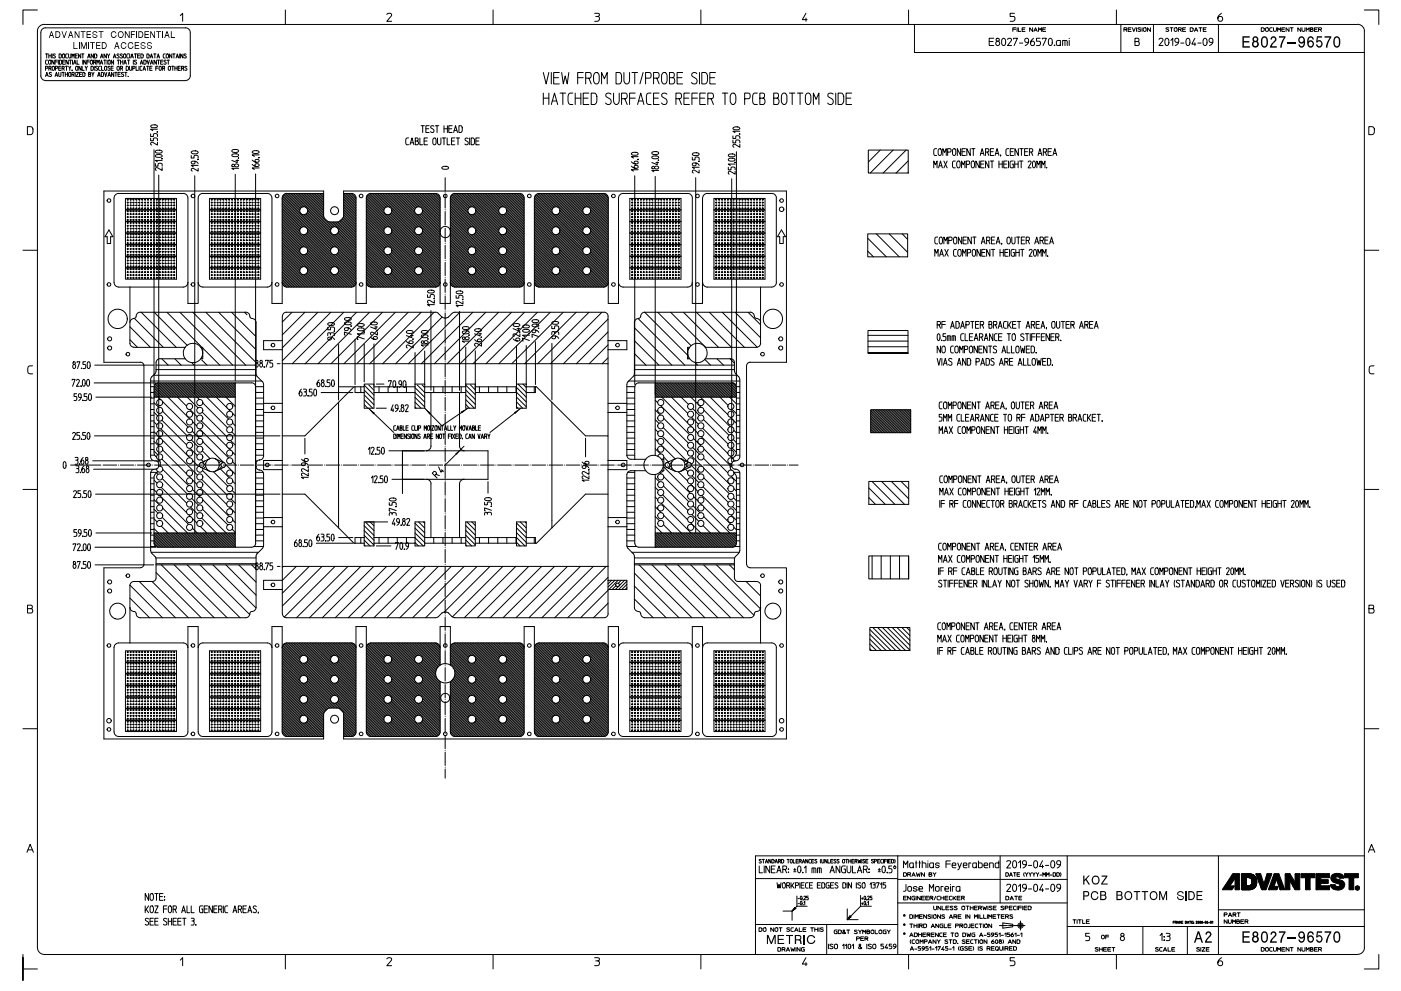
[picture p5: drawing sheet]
<svg xmlns="http://www.w3.org/2000/svg" width="420mm" height="297mm" viewBox="0 0 420 297" stroke-linecap="round" stroke-linejoin="round" font-family="sans-serif">
<g fill="none" stroke="#000" stroke-width=".3">
<path d="M11.2 3h-4.3v4.3M12.2 9.7v13.1a1.43 1.43 0 0 0 1.4 1.3l42.1 .1a1.51 1.51 0 0 0 1.3-1.4v-13.1M13.3 7.3a2.02 2.02 0 0 0-2.1 2v274.7a2.02 2.02 0 0 0 2.1 2M13.3 7.3h393.7M13.6 8.3a1.43 1.43 0 0 0-1.4 1.4M13.6 8.4h42.1M13.7 16.2h.3v1.2M14 16.2h.4M14.3 18h-.5l-.1 .4 .1 .8 .5 .1M14.6 18.2l.4-.2 .2 .4v.6l-.2 .3-.4-.3zM14.6 16.2v1.2M14.6 16.7h.7"/>
<path d="M15.3 16.2v1.2M15.6 16.2v1.2M15.7 20l.4-.1 .2 .3v.6l-.2 .3-.4-.3zM16.2 18v1.3l-.7-1.3v1.3M16.5 18.6h.7M16.6 16.3l-.4-.1-.3 .2 .6 .5a.37 .37 0 0 1-.1 .5 .37 .37 0 0 1-.5-.2M17.2 18h-.7v1.3M17.5 18v1.3M17.7 16.2l.7 .2-.2 1h-.5zM17.8 18h.5l.2 .4v.6l-.3 .3h-.4zM18.3 19.9h-.7v1.2h.7M18.8 18.6h.6"/>
<path d="M18.9 16.2l.5 .2v.7l-.3 .3-.4-.3zM19.5 18h-.7v1.3h.7M19.6 19.9h.3v1.2M19.9 19.9h.3M20.2 16.2l-.5 .2 .1 .9 .4 .1M20.5 18v1.3l-.7-1.3v1.3M20.6 16.2v.9l.2 .3 .4-.3v-.9M20.6 19.9l.3 .6v.6M20.7 18h.4v1.3M21.1 18h.3M21.2 19.9l-.3 .6M21.6 17.4v-1.2l.3 .6 .3-.6v1.2"/>
<path d="M21.7 18v1.3M22 19.3l.4-1.3 .4 1.3M22.2 18.9h.5M22.5 16.7h.6M22.7 20l.4-.1 .3 .3-.1 .6-.2 .3-.4-.3zM23.1 18v1.3h.6M23.2 16.2h-.7v1.2h.7M23.7 12.6v2.1M24.2 16.2v1.2l-.7-1.2v1.2M24.3 19.9v1.2l-.7-1.2v1.2M24.5 16.2h.3v1.2M24.6 19.9v1.2h.6"/>
<path d="M24.8 18v1.3M24.8 16.2h.4M25.5 19.9l.4 .6v.6M25.8 18v1.3l-.7-1.3v1.3M26.1 18.6h.7M26.2 19.9l-.3 .6M26.3 17.4l.4-1.2 .4 1.2M26.4 17h.6M26.5 12.6v2.1M26.8 18h-.7v1.3M27.1 18.2l.5-.2 .2 .4-.1 .6-.2 .3-.4-.3zM27.3 19.9l.6 .1 .1 .7-.3 .4h-.4z"/>
<path d="M28 16.2v1.2l-.7-1.2v1.2M28 18.6v.7M28.3 19.9v1.2M28.3 16.2l.7 .2v.6l-.2 .4h-.5zM28.4 18.6h-.4v-.6l.7 .1v.4l-.3 .1 .4 .7M29 19.3v-1.3l.4 .7 .3-.7v1.3M29.2 20l-.2-.1a.26 .26 0 0 0-.4 0 .26 .26 0 0 0 .1 .4l.5 .3a.36 .36 0 0 1-.1 .5 .36 .36 0 0 1-.5-.1M30 19.3l.4-1.3 .4 1.3M30.1 17.4l.4-1.2 .4 1.2M30.1 19.9l-.5 .2v.9l.5 .1M30.1 18.9h.6M30.2 17h.6"/>
<path d="M30.4 19.9v1.2h.6M31.1 18h.3v1.3M31.4 20h.5l.1 .7a.34 .34 0 0 1-.3 .4 .34 .34 0 0 1-.4-.4zM31.4 18h.4M31.9 16.2v1.2l-.7-1.2v1.2M32.1 18v1.3M32.2 16.2l.3 .6v.6M32.5 18.1a.33 .33 0 0 1 .4-.1 .33 .33 0 0 1 .2 .4v.5a.34 .34 0 0 1-.4 .4 .34 .34 0 0 1-.3-.4zM32.9 16.2l-.4 .6M33 20l-.3-.1a.26 .26 0 0 0-.3 0 .26 .26 0 0 0 0 .4l.5 .3a.36 .36 0 0 1-.1 .5 .36 .36 0 0 1-.5-.1M34 17.4l.4-1.2 .3 1.2M34 19.9h-.7v1.2h.7"/>
<path d="M34 18v1.3l-.6-1.3v1.3M34.1 17h.5M35.1 18h.4v1.3M35.1 20l.4-.1 .3 .3-.1 .6-.2 .3-.4-.3zM35.5 18h.3M35.7 16.3l-.4-.1-.2 .2 .6 .5a.37 .37 0 0 1-.1 .5 .37 .37 0 0 1-.6-.2M36.1 18v1.3M36.1 18.6h.7M36.7 16.3l-.4-.1-.2 .2 .6 .5a.37 .37 0 0 1-.1 .5 .37 .37 0 0 1-.6-.2M36.8 18v1.3M37.1 19.3l.4-1.3 .4 1.3M37.2 16.2h.3l.2 .3v.5l-.3 .4-.4-.4z"/>
<path d="M37.2 18.9h.6M37.8 19.9l.7 .1v.7l-.2 .4h-.5zM38.2 18h.4v1.3M38.6 18h.3M38.6 16.2h-.4l-.2 .3 .1 .8 .5 .1M38.8 19.9v.8l.3 .4 .3-.1 .1-1.1M38.9 16.2v1.2M39.2 17.4l.4-1.2 .4 1.2M39.3 17h.6M40 18v1.3M40.3 16.2h.3v1.2M40.6 16.2h.4"/>
<path d="M40.8 19.9v1.2h.6M40.9 18.1l-.2-.1a.26 .26 0 0 0-.4 .1 .26 .26 0 0 0 .1 .3l.5 .4a.36 .36 0 0 1-.2 .5 .36 .36 0 0 1-.4-.2M41 9.3v2.1M41.2 16.7h.6M41.7 19.9v1.2M41.9 16.2h-.7v1.2h.7M42.1 19.3l.3-1.3 .4 1.3M42.2 18.9h.5M42.2 16.2l.7 .2v.6l-.2 .4h-.5zM42.5 19.9l-.5 .2v.9l.5 .1M43.1 18l.6 .2 .1 .7-.3 .4h-.4zM43.9 19.9h.4v1.2"/>
<path d="M44 16.2l.7 .2-.2 1h-.5zM44.1 18l.3 1.3 .4-1.3M44.3 19.9h.3M45 17.4l.4-1.2 .4 1.2M45.1 19.3l.4-1.3 .4 1.3M45.1 17h.5M45.2 18.9h.6M45.6 19.9h-.7v1.2h.7M46.1 16.2h.3v1.2M46.4 16.2h.4M46.9 18v1.3l-.7-1.3v1.3M47.1 17.4l.3-1.2 .4 1.2"/>
<path d="M47.2 18h.3v1.3M47.2 17h.5M47.4 19.9h-.7v1.2M47.5 18h.3M47.8 20h.5l.1 .7a.34 .34 0 0 1-.4 .4 .34 .34 0 0 1-.3-.4zM48.2 18.6h.6M48.7 9.3v2.1M48.8 18h-.6v1.3h.6M49.5 16.2h-.4l-.2 .3 .1 .8 .5 .1M49.8 18.1l-.3-.1a.26 .26 0 0 0-.3 .1 .26 .26 0 0 0 0 .3l.5 .3a.35 .35 0 0 1-.1 .5 .35 .35 0 0 1-.5-.1M50 16.2h.3l.2 .3v.6l-.3 .3-.4-.4zM50.1 18h.3v1.3"/>
<path d="M50.4 18h.4M50.5 20h.5l.1 .7a.34 .34 0 0 1-.3 .4 .34 .34 0 0 1-.4-.4zM51.4 19.9h.4v1.2M51.5 16.2v1.2l-.7-1.2v1.2M51.8 16.2h.3v1.2M51.8 19.9h.3M52.1 16.2h.4M52.4 19.9v1.2M52.8 17.4l.4-1.2 .4 1.2M52.9 17h.5M53.1 19.9v1.2M53.9 16.2v1.2"/>
<path d="M54 4.7l.8-.7v2.4M54.1 19.9h-.7v1.2h.7M54.9 16.2v1.2l-.7-1.2v1.2M55.7 8.3a1.38 1.38 0 0 1 1.3 1.4M55.8 16.3l-.3-.1-.3 .2 .6 .5a.37 .37 0 0 1-.1 .5 .37 .37 0 0 1-.6-.2M56 20l-.2-.1a.26 .26 0 0 0-.4 0 .26 .26 0 0 0 .1 .4l.5 .3a.37 .37 0 0 1-.1 .5 .37 .37 0 0 1-.5-.1M85.5 3v4.3M116 4.3a.71 .71 0 0 1 .8-.3 .71 .71 0 0 1 .5 .8l-1.3 1.6h1.4M147.8 3v4.3M178.3 4l1.3 .2v.5l-.4 .2a.75 .75 0 0 1 .5 .8 .75 .75 0 0 1-.6 .7h-.8M178.6 4.9h.6M210.1 3v4.3"/>
<path d="M241.6 4l-1.1 1.9h1.5M241.6 5.4v1M272.4 3v4.3M274.1 7.3v8.4h134.9M296.5 12.4h1.2M297.9 11.5h-1.4v2.1h1.4M299 12.3a.67 .67 0 0 0-.5 1.1 .67 .67 0 0 0 1.2 0 .67 .67 0 0 0-.5-1.1M300.5 11.6l.3-.1a1.25 1.25 0 0 1 .1 2.1h-.1a1.27 1.27 0 0 1-.3-2zM302 11.8a.59 .59 0 0 1 .8-.3 .59 .59 0 0 1 .3 .7l-1.1 1.4h1.2M303.6 8.8h.9M303.8 11.7v-.2h1.2l-1 2.1M304.1 4h-1.3v.9h.9a.74 .74 0 0 1 .6 .8 .74 .74 0 0 1-.6 .7h-.9"/>
<path d="M304.5 8.3h-.9v1.1M304.9 8.3v1.1M305.3 8.3v1.1h.7M305.6 12.9h1M306.4 8.8h.8M307.3 8.3h-.9v1.1h.9M308.3 12.7h-.7a.62 .62 0 0 1-.3-1.1 .62 .62 0 0 1 1.1 .4l-.1 .9-1 .7M309.6 8.3v1.1l-.9-1.1v1.1M309.8 11.5a1.4 1.4 0 0 0-.6 2.1 .64 .64 0 0 0 .9-.3 .64 .64 0 0 0-.3-.8 .64 .64 0 0 0-.8 .4M310 9.4l.4-1.1 .5 1.1M310.1 9.1h.7M311.3 9.4v-1.1l.5 .6 .4-.6v1.1"/>
<path d="M311.8 11.5h-1.1v.8h.8a.69 .69 0 0 1 .4 .7 .69 .69 0 0 1-.4 .6h-.8M312.5 11.7v-.2h1.2l-1 2.1M312.6 8.8h.7M313.5 8.3h-.9v1.1h.9M314.5 11.6l.4-.1a1.28 1.28 0 0 1-.1 2.1 1.27 1.27 0 0 1-.3-2zM316.1 13.5l.1 .1zM316.2 13.6h.1M317.9 13.3l-.3 .3-.8-.1v-1.2l1.1-.2 .1 1.5M318.6 13.6v-1.5l1.3 .2v1.3M319.3 12.1v1.5M320.5 11.5v.1M320.5 12.1v1.5"/>
<path d="M334.7 3v4.3M336 7.3v8.4M336.9 8.9v.5M337.4 8.9h-.5v-.6l.9 .1-.1 .4-.3 .1 .4 .5M338.2 8.8h.7M339.1 8.3h-.9v1.1h.9M339.5 8.3l.4 1.1 .5-1.1M340.3 12.4h.8a.63 .63 0 0 1 .5 .6 .63 .63 0 0 1-.4 .6h-.9v-2.1h.7l.4 .2-.1 .6-.2 .1M340.7 8.3v1.1M341.9 8.4l-.1-.1a.32 .32 0 0 0-.5 0 .32 .32 0 0 0-.1 .4l.7 .3a.45 .45 0 0 1-.3 .5 .45 .45 0 0 1-.5-.2M342.4 8.3v1.1M344.9 8.3v1.1l-.9-1.1v1.1"/>
<path d="M345.8 7.3v8.4M347.5 11.8a.59 .59 0 0 1 .7-.3 .59 .59 0 0 1 .3 .7l-1 1.4h1.2M349.5 11.6l.4-.1a1.28 1.28 0 0 1-.1 2.1 1.3 1.3 0 0 1-.3-2zM350.3 8.4l-.1-.1a.32 .32 0 0 0-.5 0 .32 .32 0 0 0-.1 .4l.7 .3a.45 .45 0 0 1-.3 .5 .45 .45 0 0 1-.5-.2M350.8 8.3h.4v1.1M351 12.1l.6-.6v2.1M351.2 8.3h.4M353.3 8.9v.5M353.3 12.7h-.7a.62 .62 0 0 1-.5-.7 .62 .62 0 0 1 .7-.5 .62 .62 0 0 1 .6 .5l-.1 .9-1 .7M353.8 8.9h-.5v-.6h.6a.28 .28 0 0 1 .3 .4 .28 .28 0 0 1-.4 .2l.4 .5M354 12.9h.9M354.5 8.8h.8"/>
<path d="M355.4 8.3h-.9v1.1h.9M355.8 11.6l.3-.1a1.27 1.27 0 0 1 .1 2.1h-.1a1.3 1.3 0 0 1-.3-2zM356.8 8.3h.6l.2 .2 .1 .6-.3 .3h-.6zM358.1 9.4l.5-1.1 .5 1.1M358.2 11.5l-.9 1.7h1.2M358.2 9.1h.7M358.2 12.8v.8M359.1 12.9h1M359.4 8.3h.5v1.1M359.9 8.3h.4M360.7 8.8h.8M360.9 11.6l.4-.1a1.28 1.28 0 0 1-.1 2.1 1.3 1.3 0 0 1-.3-2z"/>
<path d="M361.6 8.3h-.9v1.1h.9M363.6 12.7h-.7a.62 .62 0 0 1-.3-1.1 .62 .62 0 0 1 1 .4l-.1 .9-.9 .7M365.3 7.3v8.4M366.2 4a1.56 1.56 0 0 0-.9 2.2 .74 .74 0 0 0 1.1-.1 .74 .74 0 0 0-.3-1.1 .74 .74 0 0 0-1 .5M378.1 8.3l.8 .1-.1 .9-.7 .1zM381.4 8.3h-.5l-.3 .3 .1 .7 .7 .1M381.8 8.3v.9l.3 .2 .5-.2 .1-.9M383 9.4v-1.1l.5 .6 .4-.6v1.1M384.3 8.8h.7M385.2 8.3h-.9v1.1h.9M386.4 8.3v1.1l-.8-1.1v1.1M386.8 8.3h.4v1.1"/>
<path d="M387.2 8.3h.5M390 8.3v1.1l-.9-1.1v1.1M390.3 8.3v.8a.45 .45 0 0 0 .5 .3 .45 .45 0 0 0 .4-.3v-.8M391.6 9.4v-1.1l.4 .6 .5-.6v1.1M392.9 8.8h.4a.32 .32 0 0 1 .4 .3 .32 .32 0 0 1-.3 .3h-.5v-1.1h.6l.1 .3-.3 .2M394.1 8.8h.7M394.9 8.3h-.8v1.1h.8M395.3 8.9v.5M395.8 8.9h-.5v-.6l.8 .1v.4l-.3 .1 .4 .5M407 7.3a2.02 2.02 0 0 1 2 2M409 3h4.3v4.3M409 9.4v274.6"/>
<path d="M8.2 38h1l.5 .2 .2 1.4-.5 .7-1.2 .1zM13.7 20.5h.5l.1-.5-.6-.1v1.2M13.7 22.9l.3-1.2 .5 1.2M13.8 22.6h.5M14.6 20.5v.6M15 20.5h-.4v-.6l.7 .1v.4l-.3 .1 .3 .6M15.4 21.8l-.3-.1a.27 .27 0 0 0-.3 .1 .27 .27 0 0 0 .1 .4l.4 .2a.36 .36 0 0 1 0 .5 .36 .36 0 0 1-.6-.1M16.5 22.9l.4-1.2 .4 1.2M16.6 20.5h.6l.1-.5-.7-.1v1.2M16.7 22.6h.5M17.6 21.7v.9l.3 .3 .4-.2v-1M17.6 20.4h.6"/>
<path d="M18.6 21.7h.3v1.2M18.6 20.5v.6M18.9 21.7h.4M19 20.5h-.4v-.6l.7 .1-.1 .4-.2 .1 .3 .6M19.6 21.7v1.2M19.6 22.3h.6M20.2 21.7v1.2M20.7 21.7l.5 .2v.8l-.2 .2-.4-.2zM21.6 21.1h.1M21.6 22.3v.6M21.9 22.3h-.3v-.6l.6 .1v.4l-.3 .1 .3 .6M22.5 21.7v1.2"/>
<path d="M22.8 21.7h.7l-.7 1.2h.7M23.8 22.3h.6M24.5 21.7h-.7v1.2h.7M24.8 21.7l.7 .2-.2 1h-.5zM26.6 22.3l.6 .1-.2 .5h-.4v-1.2h.5l.1 .3-.2 .3M27.5 21.7l.3 1.2M28.2 21.7l-.4 .6M29.3 22.9l.4-1.2 .4 1.2M29.4 22.6h.6M30.4 21.7l.6 .2-.1 1h-.5zM31.4 21.7l.3 1.2 .3-1.2M32.3 22.9l.4-1.2 .4 1.2"/>
<path d="M32.5 22.6h.5M33.3 20.4h.6M34.1 21.7v1.2l-.7-1.2v1.2M34.4 21.7h.3v1.2M34.7 21.7h.4M35.4 22.3h.6M36.1 20.5v.6M36.1 21.7h-.7v1.2h.7M36.4 20.5h-.3v-.6l.6 .1v.4l-.3 .1 .4 .6M37 21.8l-.2-.1a.26 .26 0 0 0-.4 .1 .26 .26 0 0 0 .1 .4l.4 .2a.36 .36 0 0 1 0 .5 .36 .36 0 0 1-.5-.1M37.4 21.7h.3v1.2M37.7 21.7h.4"/>
<path d="M38.4 22.9h.1M39.8 20.5h.6l.1-.5-.7-.1v1.2M42.9 21.1l.4-1.2 .3 1.2M43 20.7h.5M44.9 20.4h.6M45.2 37.7a1.52 1.52 0 0 1 2 .1v.1a1.52 1.52 0 0 1-2 .1zM46.7 20.4h.7M47.1 39.5l.1 .1zM47.2 39.5h.1M47.2 38.7h-2l.6 .5M48.7 20.5v.6M49.1 20.5h-.4v-.6l.6 .1v.4l-.2 .1 .3 .6"/>
<path d="M52.4 20.4h.7M53.4 20.4h.6M54.4 20.5v.6M54.8 20.5h-.4v-.6l.6 .1v.4l-.2 .1 .3 .6M126.2 37.7h.5v2M126.7 37.7h.5M127.7 38.6h.8M128.7 37.7h-1v2h1M130.1 37.8a.48 .48 0 0 0-.7-.1 .48 .48 0 0 0-.1 .7l.6 .3a.55 .55 0 0 1 0 .9 .55 .55 0 0 1-.8-.2M130.5 37.7h.5v2M131 37.7h.6M133.1 37.7v2"/>
<path d="M133.1 38.6h1M134.1 37.7v2M134.5 38.6h.9M135.6 37.7h-1.1v2h1.1M136 39.7l.6-2 .6 2M136.2 39.1h.7M137.6 37.7h.7l.2 .4v1.2l-.4 .4h-.5zM162.9 21.7l.8 3.4 .8-3.4M162.9 27.9v3.4M162.9 29.4h1.6M164.5 27.9v3.4M165.3 31.3l.9-3.4 1 3.4"/>
<path d="M165.3 21.7v3.4M165.6 30.3h1.3M166 23.3h1.4M167.7 21.7h-1.7v3.4h1.7M167.9 27.9h.8v3.4M168.4 21.7l.5 3.4 .5-2.3 .6 2.3 .5-3.4M168.7 27.9h.9M171.7 27.9l-1 .1-.4 .9v1.4l.2 .7 .5 .3h.7M172.4 27.9v3.4M172.4 29.4h1.7M173.2 23.3h1.6M174.1 27.9v3.4"/>
<path d="M174.8 21.7h-1.6v3.4M174.8 29.4h1.5M175.6 23.4v1.7M176.5 23.4h-.9v-1.7h1.1a.89 .89 0 0 1 .6 .9 .89 .89 0 0 1-.8 .8l.7 1.7M176.5 27.9h-1.7v3.4h1.7M177.2 27.9l1.2 .1 .5 .6v2l-.7 .7h-1zM178.4 21.8l.6-.1 .5 .5 .1 1.9a.86 .86 0 0 1-.8 1.1 .86 .86 0 0 1-.9-1.1l.1-1.7zM180.3 25.1v-3.4l.9 1.9 .8-1.9v3.4M183.2 28.2a.78 .78 0 0 0-1.1-.2 .78 .78 0 0 0-.2 1.1l1 .6a.93 .93 0 0 1 .1 1.4 .93 .93 0 0 1-1.5-.2M183.9 27.9v2.4a.87 .87 0 0 0 .9 1 .87 .87 0 0 0 .8-1v-2.4M184.7 21.7l1.2 .1 .4 .6v1.7l-.4 1h-1.2zM186.3 29.6v1.7"/>
<path d="M187 21.7v2.4a.86 .86 0 0 0 .9 1.1 .86 .86 0 0 0 .8-1.1v-2.4M187.3 29.6h-1v-1.7h1.2a.87 .87 0 0 1 .5 .9 .87 .87 0 0 1-.7 .8l.7 1.7M188.7 29.4h1.7M189.4 21.7h.9v3.4M190.3 21.7h.8M190.4 27.9h-1.7v3.4M191.1 31.3l1-3.4 .9 3.4M191.4 30.3h1.4M192.8 21.7l-1 3.4M193.5 23.4h1.2a.93 .93 0 0 0 .5-.8 .93 .93 0 0 0-.5-.9h-1.2v3.4M195.2 27.9l-1 .1-.4 .9 .1 2 .5 .4h.8M195.9 23.4v1.7"/>
<path d="M195.9 29.4h1.4M196.9 23.4h-1v-1.7h1.2a.89 .89 0 0 1 .5 .9 .89 .89 0 0 1-.7 .8l.7 1.7M197.6 27.9h-1.7v3.4h1.7M198.8 21.8h.7l.3 .4 .2 1.9a.85 .85 0 0 1-.8 1.1 .85 .85 0 0 1-.9-1.1l.1-1.7zM199.9 28.2a.78 .78 0 0 0-1.1-.2 .78 .78 0 0 0-.2 1.1l1 .6a.91 .91 0 0 1 .2 1.4 .91 .91 0 0 1-1.5-.2M200.7 23.3h1a1.05 1.05 0 0 1 .1 1.8h-1.1v-3.4h.9a.85 .85 0 0 1 .5 .8 .85 .85 0 0 1-.4 .8M202.6 29.6v1.7M203 23.3h1.4M203.6 29.6h-1v-1.7h1.2a.89 .89 0 0 1 .5 .9 .89 .89 0 0 1-.7 .8l.7 1.7M204.6 21.7h-1.6v3.4h1.6M205 29.4h1.4M206.7 27.9h-1.7v3.4h1.7"/>
<path d="M207.4 29.4h1.7M208.9 22.1a.78 .78 0 0 0-1.1-.3 .78 .78 0 0 0-.2 1.1l1 .6a.93 .93 0 0 1 .1 1.5 .93 .93 0 0 1-1.4-.3M209.1 27.9h-1.7v3.4M209.7 21.7v3.4M209.8 29.4h1.4M210.4 21.7l1.2 .1 .4 .6v2.1l-.6 .6h-1zM211.5 27.9h-1.7v3.4h1.7M212.2 29.6v1.7M212.8 23.3h1.4M213.2 29.6h-1v-1.7h1.2a.89 .89 0 0 1 .5 .9 .89 .89 0 0 1-.7 .8l.7 1.7M214.5 21.7h-1.7v3.4h1.7M216.5 27.9h.8v3.4"/>
<path d="M217.3 27.9h.9M219.2 28.1a.82 .82 0 0 1 1-.1 .82 .82 0 0 1 .4 .9v1.4a.87 .87 0 0 1-.9 1 .87 .87 0 0 1-.8-1v-1.4zM219.8 38.3a1.48 1.48 0 0 1 2 .1v.1a1.58 1.58 0 0 1-2 .1zM221.8 39.3h-2.1l.6 .5M223.2 29.6h1.2a.93 .93 0 0 0 .5-.9 .93 .93 0 0 0-.5-.8h-1.2v3.4M227 27.9l-1 .1-.4 .9 .1 2 .6 .4h.7M227.8 29.4h.9a1.09 1.09 0 0 1 .1 1.9h-1v-3.4h.9a.83 .83 0 0 1 .5 .7 .83 .83 0 0 1-.5 .8M232 29.4h.9a1.09 1.09 0 0 1 .1 1.9h-1v-3.4h.9a.83 .83 0 0 1 .5 .7 .83 .83 0 0 1-.5 .8M234.5 28.1a.82 .82 0 0 1 1-.1 .82 .82 0 0 1 .4 .9v1.4a.86 .86 0 0 1-.8 1 .86 .86 0 0 1-.9-1 2.61 2.61 0 0 1 .3-2.2zM236.6 27.9h.9v3.4M237.5 27.9h.8M239 27.9h.9v3.4"/>
<path d="M239.9 27.9h.8M241.7 28.1a.82 .82 0 0 1 1-.1 .82 .82 0 0 1 .4 .9 2.61 2.61 0 0 1-.3 2.1 .82 .82 0 0 1-1 .2 .82 .82 0 0 1-.4-.9l.1-1.7zM243.8 31.3v-3.4l.9 1.9 .8-1.9v3.4M249.8 28.2a.79 .79 0 0 0-1.1-.3 .79 .79 0 0 0-.3 1.2l1 .6a.91 .91 0 0 1 .2 1.4 .91 .91 0 0 1-1.5-.2M250.5 27.9v3.4M251.2 27.9l1.2 .1 .5 .6v2l-.7 .7h-1zM253.6 29.4h1.5M255.3 27.9h-1.7v3.4h1.7M410.4 38h.9l.5 .2 .2 1.4-.4 .7-1.2 .1zM35.6 58a1.43 1.43 0 0 0-1.4 1.4v25.3a1.43 1.43 0 0 0 1.4 1.3h19.4a1.43 1.43 0 0 0 1.3-1.3M35.6 58h19.4M37.6 59.5h15.3v3.3h-15.3z"/>
<path d="M38.2 59.7l.3 .1-.2 .2zM38.3 59.8v.1zM39.1 59.7l.2 .1-.1 .2zM39.2 59.8v.1zM39.9 59.7l.3 .1-.1 .2zM40 59.8l.1 .1zM40.8 59.7l.3 .1-.1 .2zM40.9 59.8l.1 .1zM41.7 59.7l.2 .1-.1 .2zM41.8 59.8v.1zM42.5 59.7l.3 .1-.1 .2zM42.6 59.8l.1 .1z"/>
<path d="M43.4 59.7l.3 .1-.1 .2zM43.5 59.8l.1 .1zM44.3 59.7l.2 .1-.1 .2zM44.3 59.8l.1 .1zM45.1 59.8h.3l-.2 .2zM45.2 41.4v.8h.8v-.5a.75 .75 0 0 1 1.2 0v.5M45.2 40.1v.8h.8v-.5a.75 .75 0 0 1 1.2 0v.5M45.2 59.8l.1 .1zM46 59.8h.3l-.2 .2zM46.1 59.8l.1 .1zM46.2 44.9v70.3M46.6 49v.8h.8v-.6a.75 .75 0 0 1 1.2 0v.6"/>
<path d="M46.6 46.6a1.47 1.47 0 0 1 2 .2 1.48 1.48 0 0 1-2 0zM46.6 45.3a1.47 1.47 0 0 1 2 .2 1.4 1.4 0 0 1-2 0zM46.8 59.8h.4l-.2 .2zM47 59.8v.1zM47.2 42.6v.9l-1.3-.8a.45 .45 0 0 0-.7 .1 .45 .45 0 0 0 .3 .7M47.6 52.5v86M47.7 59.8h.3l-.2 .2zM47.8 59.8l.1 .1zM48.5 47.5l.1 .2zM48.6 47.6h.1M48.6 50.2v.9l-1.3-.8a.45 .45 0 0 0-.7 .1 .45 .45 0 0 0 .3 .7M48.6 48.1h-2l.6 .4"/>
<path d="M48.6 59.8h.3l-.2 .2zM48.7 59.8l.1 .1zM49.5 59.8h.3l-.2 .2zM49.6 59.8v.1zM50.3 59.8h.4l-.3 .2zM50.4 59.8l.1 .1zM51.2 59.8h.3l-.2 .2zM51.3 59.8l.1 .1zM52.1 59.8h.3l-.2 .2zM52.2 59.8v.1zM55 58a1.38 1.38 0 0 1 1.3 1.4v31.5h3.1v-6.2M57.3 46.6v.8h.9v-.6a.75 .75 0 0 1 1.2 0v.6"/>
<path d="M57.4 45.5a1.58 1.58 0 0 1 2 .1v.1a1.48 1.48 0 0 1-2 .1zM58.4 52.7v65.6M58.5 48.3v.5a.5 .5 0 0 1-.8 .3 .5 .5 0 0 1-.1-.8l1.1 .1 .7 .6M59.2 47.7l.2 .2zM59.3 47.8h.1M59.4 50.4v.9l-1.3-.8a.45 .45 0 0 0-.7 .1 .45 .45 0 0 0 .2 .7M59.4 49.6h-2.1l.7 .4M60.8 58a1.43 1.43 0 0 0-1.4 1.3v25.4M60.8 58h19.4M62.8 59.5h15.3v3.3h-15.3zM63.4 59.7l.2 .1-.1 .2zM63.5 59.8v.1z"/>
<path d="M64.3 59.7l.2 .1-.1 .2zM64.3 59.8l.1 .1zM65.2 59.7l.2 .1-.1 .2zM65.2 59.8l.1 .1zM66 59.7l.3 .1-.2 .2zM66.1 59.8v.1zM66.9 59.7l.2 .1-.1 .2zM67 59.8v.1zM67.8 59.7l.2 .1-.1 .2zM67.8 59.8l.1 .1zM68.6 59.7l.3 .1-.1 .2zM68.7 59.8l.1 .1z"/>
<path d="M69.5 59.7l.2 .1-.1 .2zM69.5 46.4a1.47 1.47 0 0 1 2 .2 1.48 1.48 0 0 1-2 0zM69.6 59.8v.1zM69.6 45a1.29 1.29 0 0 1 1.9 .3 1.4 1.4 0 0 1-2 0zM70.3 49.5a.59 .59 0 0 1 .7-.4 .59 .59 0 0 1 .4 .7l-.6 .2-.5-.3M70.3 59.8h.4l-.3 .2zM70.4 59.8l.1 .1zM70.5 52.2v61.8M70.7 48.1h.8M71.1 47.9v.8l-1.6-.6M71.2 59.8h.3l-.2 .2zM71.3 59.8l.1 .1z"/>
<path d="M71.4 47.3l.1 .1zM71.5 47.4h.1M71.5 50.4h-2l.6 .5M72.1 59.8h.3l-.2 .2zM72.2 59.8v.1zM72.9 59.8h.3l-.2 .2zM73 59.8l.1 .1zM73.8 59.8h.3l-.2 .2zM73.9 59.8l.1 .1zM74.7 59.8h.3l-.2 .2zM74.8 59.8l.1 .1zM75.5 59.8h.3l-.2 .2z"/>
<path d="M75.6 49.3a1.4 1.4 0 0 0 2.1 .3 .56 .56 0 0 0-.7-.6 .56 .56 0 0 0-.3 .9h.2M75.6 48a1.34 1.34 0 0 0 2.1 .3 .57 .57 0 0 0-.8-.6 .57 .57 0 0 0-.2 .9h.2M75.6 59.8l.1 .1zM75.8 45.3a1.65 1.65 0 0 1 1.9 .2v.1a1.58 1.58 0 0 1-2 .1zM76.4 59.8h.3l-.2 .2zM76.5 59.8l.1 .1zM76.6 52.1v110.7M77.3 59.8h.3l-.2 .2zM77.4 59.8l.1 .1zM77.5 47.2l.2 .1zM77.6 47.3h.1M77.7 50.3h-2.1l.6 .5"/>
<path d="M77.7 46.4h-2.1l.6 .5M80.2 58a1.38 1.38 0 0 1 1.3 1.4v31.5h3.1v-31.6a1.38 1.38 0 0 1 1.4-1.3M84.6 59.4l14.9 14.9M84.6 59.9l14.6 14.6M84.7 59l15.1 15.1M84.8 58.7l15.3 15.3M85 58.4l4.9 4.8M85.3 58.2l4.6 4.6M85.7 58l4.4 4.5M86 58h11M86.1 58l4.2 4.2M86.6 58l4 4.1"/>
<path d="M87.1 58l4 4M87.5 58l4.3 4.2M88 58l11.1 11.1M88.5 58l10.7 10.7M89 58l10.4 10.4M89.5 58l10.1 10.2M90 58l7.1 7.2M90.5 58l6.5 6.6M90.9 58l6.1 6.1M91.4 58l5.6 5.6M91.9 58l5.1 5.1M92.4 58l4.6 4.6"/>
<path d="M92.9 58l4.1 4.2M93.3 58l3.7 3.7M93.8 58l3.2 3.2M94.3 58l2.7 2.7M94.8 58l2.2 2.2M95.3 58l1.7 1.7M95.8 58l1.2 1.3M96.2 58l.8 .8M96.7 58l.3 .3M103 59.4l3.7 3.7M103 58.5l3.7 3.7M103 58.9l3.7 3.8"/>
<path d="M103 59.9l3.7 3.7M103.5 58l3.2 3.2M104 58l2.7 2.7M104.5 58l2.2 2.3M105 58l1.7 1.8M105.4 58a1.34 1.34 0 0 1 1.3 1.4v31.5h3.1v-31.5a1.38 1.38 0 0 1 1.4-1.4M105.4 58h-2.4l3.7 3.7M105.4 58l1.3 1.3M106.3 58.4h.1M109.8 59.5l14.8 14.8M109.8 59.9l14.6 14.7M109.9 59l15 15.1"/>
<path d="M110 58.7l15.3 15.3M110.2 58.4l4.8 4.8M110.5 58.2l4.6 4.6M110.8 58.1l4.5 4.4M111.2 58h19.4M111.2 58l4.3 4.3M111.7 58l4.1 4.1M112.2 58l4 4M112.7 58l4.1 4.2M113.2 58l11.1 11.1M113.7 58l10.7 10.7M114.2 58l10.4 10.4"/>
<path d="M114.6 58l10.2 10.2M115.1 58l10 10M115.6 58l10 10M116.1 58l15.8 15.8M116.6 58l15.3 15.3M117.1 58l14.8 14.9M117.5 58l14.4 14.4M118 58l13.9 13.9M118.5 58l13.4 13.4M119 58l5.3 5.3M119.5 58l4.8 4.9M119.9 58l4.6 4.5"/>
<path d="M120.4 58l4.3 4.3M120.9 58l4.1 4.1M121.4 58l4 4M121.9 58l4.1 4.1M122.4 58l9.5 9.6M122.5 41.3l-.6 .1-.3 .6 .1 1.1 .8 .3M122.9 58l9 9.1M122.9 43.4l.6-2.1 .6 2.1M123.1 42.8h.8M123.3 58l8.6 8.6M123.8 58l8.1 8.1M124.3 58l7.6 7.6"/>
<path d="M124.5 42.3h.6a.63 .63 0 0 1 .4 .5 .63 .63 0 0 1-.4 .6h-.6v-2.1l.8 .3v.5l-.2 .2M124.8 58l7.1 7.1M125.3 58l6.6 6.7M125.8 58l6.1 6.2M125.9 41.3v2.1h.8M126.3 58l5.6 5.7M126.7 58l5.2 5.2M127.1 42.3h.9M127.2 58l4.7 4.7M127.7 58l4.2 4.2M128.2 41.3h-1.1v2.1h1.1M128.2 58l3.7 3.7"/>
<path d="M128.7 58l3.2 3.3M129.2 58l2.7 2.8M129.6 58l2.3 2.3M129.9 41.5a.48 .48 0 0 1 .6-.1 .48 .48 0 0 1 .2 .6v.8a.51 .51 0 0 1-.5 .6 .51 .51 0 0 1-.4-.6zM130.1 58l1.8 1.8M130.6 58a1.38 1.38 0 0 1 1.3 1.3M130.6 58l1.3 1.3M131.2 41.3v1.5a.52 .52 0 0 0 .5 .6 .52 .52 0 0 0 .5-.6v-1.5M131.3 58.2l.4 .4M131.9 59.4v10M132.6 41.3h.5v2.1M132.6 50.1a1.45 1.45 0 0 1 1.9 .2 1.52 1.52 0 0 1-2 .1z"/>
<path d="M133.1 41.3h.5M134.1 41.3v2.1h.8M135 59.5l14.8 14.8M135 60l14.6 14.6M135 59.1l15.1 15M135.2 58.7l15.3 15.3M135.4 42.3h.8M135.4 58.4l4.9 4.9M135.6 58.2l4.7 4.7M136 58.1l4.4 4.4M136.3 41.3h-.9v2.1h.9M136.4 58a1.43 1.43 0 0 0-1.4 1.3v31.6h-3.1v-6.2"/>
<path d="M136.8 41.3h.5v2.1M136.9 58l4.1 4.1M137.3 41.3h.5M137.4 58l4 4M137.9 58l4.1 4.1M138.4 58l11.1 11.1M138.8 58l10.8 10.8M139.3 58l10.5 10.4M139.8 58l10.2 10.2M140.3 58l10 10M140.3 41.6a.47 .47 0 0 0-.6-.2 .47 .47 0 0 0-.1 .7l.6 .3a.54 .54 0 0 1 0 .9 .54 .54 0 0 1-.8-.2M140.8 58l9.9 10"/>
<path d="M140.8 41.3v2.1M141.3 41.3h.5l.4 .5v1l-.2 .6h-.7zM141.3 58l15.8 15.9M141.7 58l15.4 15.4M142.2 58l14.9 14.9M142.7 42.3h.8M142.7 58l14.4 14.4M143.2 58l13.9 14M143.7 58l13.4 13.5M143.7 41.3h-1v2.1h1M144.1 58l5.4 5.4M144.6 58l4.9 4.9"/>
<path d="M145.1 58l4.6 4.5M145.6 58l4.3 4.3M146.1 58l4.1 4.1M146.6 58l4 4M147 58l4.1 4.1M147.5 58l9.6 9.6M148 58l9.1 9.1M148.5 58l8.6 8.6M149 58l8.1 8.1M149.5 58l7.6 7.6M150 58l7.1 7.2M150.4 58l6.7 6.7"/>
<path d="M150.9 58l6.2 6.2M151.4 58l5.7 5.7M151.9 58l5.2 5.2M152.4 58l4.7 4.8M152.9 58l4.2 4.3M153.4 58l3.7 3.8M153.8 58l3.3 3.3M154.3 58l2.8 2.8M154.8 58l2.3 2.3M155.3 58l1.8 1.9M155.8 58a1.38 1.38 0 0 1 1.4 1.3M156.4 58.2l.6 .5"/>
<path d="M157.1 59.4l-1.3-1.4h-19.4l4.3 4.3M157.1 59.4v31.5h3.1v-31.5M160.2 59.5l14.8 14.8M160.2 59.1l15.1 15M160.4 58.7l15.2 15.3M160.6 58.5l4.9 4.9M160.8 58.2l4.7 4.7M161.1 58.1l4.5 4.4M161.6 58a1.43 1.43 0 0 0-1.4 1.3M162.1 58l4.1 4.1M162.5 58l4 4M163 58l4.1 4.1"/>
<path d="M163.5 58l11.2 11.2M164 58l10.8 10.8M164.5 58l10.4 10.5M165 58l10.2 10.2M165.5 58l10 10M165.9 58l10 10M166.4 58l10.3 10.3M166.9 58l15.5 15.4M167.4 58l15 15M167.9 58l14.5 14.5M168.3 58l14.1 14M168.8 58l13.6 13.5"/>
<path d="M169.3 58l5.4 5.4M169.8 58l4.9 4.9M170.3 58l4.6 4.6M170.8 58l4.3 4.3M171.2 58l4.2 4.1M171.7 58l4 4M172.2 58l4 4.1M172.7 58l9.7 9.6M173.2 58l9.2 9.2M173.7 58l8.7 8.7M174.2 58l8.2 8.2M174.6 58l7.8 7.7"/>
<path d="M175.1 58l7.3 7.2M175.6 58l6.8 6.7M176.1 58l6.3 6.2M176.6 58l5.8 5.8M177.1 58l5.3 5.3M177.6 58l4.8 4.8M178 58l4.4 4.3M178.5 58l3.9 3.8M179 58l3.4 3.3M179.5 58l2.9 2.9M180 58l2.4 2.4M180.4 58l2 1.9"/>
<path d="M180.9 58l1.5 1.4M181 58a1.38 1.38 0 0 1 1.4 1.4v31.5h3v-31.5a1.38 1.38 0 0 1 1.4-1.4M181 58h-19.4l4.3 4.3M181.5 58.1l.7 .7M186.8 58h19.4M188.8 59.5h15.4v3.3h-15.4zM189.3 49.8a1.36 1.36 0 0 0 2 .3 .55 .55 0 0 0-.7-.6 .55 .55 0 0 0-.2 .9h.2M189.3 48.5a1.36 1.36 0 0 0 2 .3 .54 .54 0 0 0-.7-.6 .54 .54 0 0 0-.2 .9h.2M189.4 45.8a1.51 1.51 0 0 1 1.9 .3 1.52 1.52 0 0 1-2 .1zM189.4 59.7l.3 .1-.1 .2zM189.5 59.8l.1 .1zM190.3 59.7l.2 .1-.1 .2z"/>
<path d="M190.3 52.7v62.5M190.4 59.8v.1zM191.2 47.7l.1 .2zM191.2 59.7l.2 .1-.1 .2zM191.3 47.8h.1M191.2 59.8l.1 .1zM191.3 50.9h-2l.6 .4M191.3 47h-2l.6 .4M192.1 59.7l.2 .1-.1 .2zM192.1 59.8l.1 .1zM192.9 59.7l.2 .1-.1 .2zM193 59.8v.1z"/>
<path d="M193.8 59.7l.2 .1-.1 .2zM193.9 59.8v.1zM194.7 59.7l.2 .1-.1 .2zM194.7 59.8l.1 .1zM195.4 45.7a1.47 1.47 0 0 1 2 .2 1.4 1.4 0 0 1-2 0zM195.5 59.7l.3 .1-.1 .2zM195.5 46.9a1.29 1.29 0 0 1 1.9 .3 1.48 1.48 0 0 1-2 0zM195.6 59.8l.1 .1zM196.2 50.2a.59 .59 0 0 1 .7-.4 .59 .59 0 0 1 .4 .7l-.6 .2-.5-.4M196.4 59.8h.3l-.2 .2zM196.4 52.9v83.6M196.5 59.8v.1z"/>
<path d="M196.6 48.7h.8M197 48.5v.9l-1.6-.7M197.2 59.8h.4l-.3 .2zM197.3 48l.1 .1zM197.4 48h.1M197.3 59.8l.1 .1zM197.4 51.1h-2l.6 .4M198.1 59.8h.3l-.2 .2zM198.2 59.8l.1 .1zM199 59.8h.3l-.2 .2zM199.1 59.8v.1zM199.8 59.8h.3l-.2 .2z"/>
<path d="M199.9 59.8l.1 .1zM200.7 59.8h.3l-.2 .2zM200.8 59.8l.1 .1zM201.6 59.8h.3l-.2 .2zM201.7 59.8l.1 .1zM202.4 59.8h.3l-.2 .2zM202.5 59.8l.1 .1zM203.3 59.8h.3l-.2 .2zM203.4 59.8l.1 .1zM206.2 58a1.38 1.38 0 0 1 1.4 1.3M207.5 47.1v.8h.9v-.5a.75 .75 0 0 1 1.2 0v.5M207.5 59.4v31.5h3.1v-31.5"/>
<path d="M207.7 46a1.58 1.58 0 0 1 1.9 .2 1.52 1.52 0 0 1-2 .2zM208.6 53.2v65.1M208.7 48.9v.5a.51 .51 0 0 1-.5 .4 .51 .51 0 0 1-.6-.4 .51 .51 0 0 1 .5-.6l1 .2 .5 .6M209.4 48.3l.2 .1zM209.5 48.3h.1M209.6 51v.9l-1.3-.9a.47 .47 0 0 0-.7 .2 .47 .47 0 0 0 .3 .7M209.6 50.1h-2.1l.7 .4M212 58h19.4M212 58a1.43 1.43 0 0 0-1.4 1.3M214 59.5h15.3v3.3h-15.3zM214.6 59.7l.3 .1-.1 .2zM214.7 59.8l.1 .1z"/>
<path d="M215.5 59.7l.3 .1-.1 .2zM215.6 59.8l.1 .1zM216.4 59.7l.2 .1-.1 .2zM216.5 59.8v.1zM217.2 59.7l.3 .1-.1 .2zM217.3 59.8l.1 .1zM218.1 59.7l.3 .1-.1 .2zM218.2 59.8l.1 .1zM218.3 50.1v.8h.8v-.5a.75 .75 0 0 1 1.3 0v.5M218.4 46.4a1.47 1.47 0 0 1 2 .2 1.48 1.48 0 0 1-2.1 0zM218.5 47.6a1.25 1.25 0 0 1 1.9 .3 1.48 1.48 0 0 1-2.1 0zM219 59.7l.2 .1-.1 .2z"/>
<path d="M219 59.8l.1 .1zM219.4 53.6v84.9M219.7 42v.8h.9v-.5a.71 .71 0 0 1 1.2 0v.5M219.7 40.7v.8h.9v-.5a.75 .75 0 0 1 1.2 0v.5M219.9 59.7l.2 .1-.1 .2zM219.9 59.8l.1 .1zM220.2 48.6l.2 .2zM220.3 48.7h.1M220.4 51.3v.9l-1.4-.8a.47 .47 0 0 0-.7 .1 .47 .47 0 0 0 .3 .7M220.4 49.2h-2.1l.6 .4M220.7 59.7l.3 .1-.1 .2zM220.8 45.5v69.7"/>
<path d="M220.8 59.8l.1 .1zM221.5 59.8h.4l-.2 .2zM221.6 40.1l.2 .1zM221.7 59.8v.1zM221.7 40.2h.1M221.8 43.2v.9l-1.3-.8a.47 .47 0 0 0-.7 .2 .47 .47 0 0 0 .2 .6M222.4 59.8h.3l-.2 .2zM222.5 59.8l.1 .1zM223.3 59.8h.3l-.2 .2zM223.4 59.8l.1 .1zM224.2 59.8h.3l-.2 .2zM224.3 59.8v.1z"/>
<path d="M225 59.8h.4l-.3 .2zM225.1 59.8l.1 .1zM225.9 59.8h.3l-.2 .2zM226 59.8l.1 .1zM226.8 59.8h.3l-.2 .2zM226.9 59.8v.1zM227.6 59.8h.4l-.2 .2zM227.8 59.8v.1zM228.5 59.8l.2-.1v.3zM228.6 59.8l.1 .1zM231.4 58a1.38 1.38 0 0 1 1.4 1.3M232.7 59.4v25.3"/>
<path d="M260.3 45h12v6.9h-12zM263.9 45l-3.6 3.6M267.8 45l-6.9 6.9M271.6 45l-6.8 6.9M272.3 48.2l-3.7 3.7M279.9 50.3v-2l.5 1.1 .5-1.1v2M280.8 44.6l-.7 .1-.2 .5 .1 1.2 .8 .2M281.4 50.3l.5-2 .6 2M281.4 44.7a.5 .5 0 0 1 .6 0 .5 .5 0 0 1 .2 .5v.8a.51 .51 0 0 1-.5 .6 .51 .51 0 0 1-.5-.6zM281.6 49.7h.7M282.6 46.6v-2l.6 1.1 .5-1.1v2M283 48.3l1 2"/>
<path d="M284 48.3l-1 2M284.1 45.6h.7a.54 .54 0 0 0 .3-.5 .54 .54 0 0 0-.3-.5h-.7v2M285.7 44.7a.5 .5 0 0 1 .6 0 .5 .5 0 0 1 .2 .5v.8a.51 .51 0 0 1-.5 .6 .51 .51 0 0 1-.5-.6zM286.4 48.3h-.6l-.3 .6 .1 1.2 .8 .2M287 48.4a.48 .48 0 0 1 .6-.1 .48 .48 0 0 1 .2 .6v.8a.52 .52 0 0 1-.5 .6 .52 .52 0 0 1-.5-.6zM288 44.6v2l-1-2v2M288.3 50.3v-2l.4 1.1 .6-1.1v2M288.4 45.5h.9M289.4 44.6h-1v2h1M289.7 49.3h.7a.57 .57 0 0 0 .3-.5 .57 .57 0 0 0-.3-.5h-.7v2M290.9 44.6v2l-1.1-2v2M291.3 44.6h.5v2"/>
<path d="M291.3 48.4a.48 .48 0 0 1 .6-.1 .48 .48 0 0 1 .2 .6v.8a.51 .51 0 0 1-.5 .6 .51 .51 0 0 1-.5-.6zM291.8 44.6h.5M293.6 48.3v2l-1-2v2M293.9 46.6l.5-2 .6 2M294 49.2h.9M294 46h.9M295 48.3h-1v2h1M295.5 45.6v1M296 45.6h-.5v-1h.6a.53 .53 0 0 1 .4 .5 .53 .53 0 0 1-.5 .5l.4 1M296.4 48.3v2l-.9-2v2M296.9 48.3h.5v2M296.9 45.5h.8"/>
<path d="M297.4 48.3h.5M297.9 44.6h-1v2h1M298.3 46.6l.6-2 .6 2M298.5 46h.8M299.5 48.3v2M299.5 49.2h1M300 46.5l-.1 .3M300.5 48.3v2M300.9 49.2h.9M301.9 48.3h-1v2h1M302.3 48.3v2M302.4 44.6l-.7 .1-.1 .5v1.2l.8 .2"/>
<path d="M302.9 45.5h.8M303.8 48.3h-.8l-.2 .6 .1 1.3 .9 .1v-1.1h-.4M303.8 44.6h-.9v2h.9M304.2 48.3v2M304.2 49.2h1M305.2 48.3v2M305.3 44.6v2l-1-2v2M305.6 48.3h.5v2M305.7 44.6h.5v2M306.1 48.3h.6M306.2 44.6h.5M307.2 45.5h.8"/>
<path d="M308.2 44.6h-1v2h1M308.2 48.6a.46 .46 0 0 1 .7-.3 .46 .46 0 0 1 .1 .7l-.8 1.3h.9M308.6 45.6v1M309.2 45.6h-.6v-1h.7a.53 .53 0 0 1 .3 .5 .53 .53 0 0 1-.4 .5l.4 1M309.7 48.4l.2-.1a1.22 1.22 0 0 1 .3 1.9l-.3 .1a1.4 1.4 0 0 1-.2-1.9zM310.8 50.3v-2l.5 1.1 .5-1.1v2M311.2 46.6l.5-2 .6 2M311.4 46h.7M312.3 50.3v-2l.5 1.1 .5-1.1v2M312.8 45.6v1M313.3 45.6h-.5v-1h.6a.53 .53 0 0 1 .4 .5 .53 .53 0 0 1-.5 .5l.5 1M313.7 50.2l.1 .1z"/>
<path d="M313.8 50.3h.1M314.2 45.5h.9M315.2 44.6h-1v2h1M315.6 46.6l.6-2 .6 2M315.8 46h.8M6.9 75h4.3M32.7 68.9l1.1 2h-.6v2.1h-1.1v-2.1h-.6zM37.6 69.9h15.3v3.4h-15.3zM37.6 66.4h15.3v3.4h-15.3zM37.6 76.9h15.3v3.3h-15.3zM37.6 63h15.3v3.3h-15.3zM37.6 73.4h15.3v3.3h-15.3z"/>
<path d="M38.2 60.6h.3l-.2 .3zM38.2 73.6l.3 .1-.2 .2zM38.2 74.5h.3l-.2 .3zM38.2 76.2l.3 .1-.2 .2zM38.2 78.8l.3 .1-.2 .2zM38.2 79.7l.3 .1-.2 .2zM38.2 77.1h.3l-.2 .3zM38.2 77.9l.3 .1-.2 .2zM38.2 75.3l.3 .1-.2 .2zM38.2 64l.3 .1-.2 .2zM38.2 62.3l.3 .1-.2 .2zM38.2 63.2h.3l-.2 .3z"/>
<path d="M38.2 64.9l.3 .1-.2 .2zM38.2 65.8h.3l-.2 .3zM38.2 66.6l.3 .1-.2 .3zM38.2 72.7l.3 .1-.2 .3zM38.2 70.1l.3 .1-.2 .2zM38.2 71.9h.3l-.2 .3zM38.2 71h.3l-.2 .3zM38.2 67.5l.3 .1-.2 .2zM38.2 69.2l.3 .1-.2 .3zM38.2 68.4h.3l-.2 .3zM38.2 61.4l.3 .1-.2 .2zM38.3 76.3v.1z"/>
<path d="M38.3 78.9v.1zM38.3 79.8v.1zM38.3 77.1v.2zM38.3 78v.1zM38.3 74.5v.2zM38.3 75.4v.1zM38.3 73.7v.1zM38.3 62.4v.1zM38.3 63.2v.2zM38.3 64.1v.1zM38.3 66.7v.1zM38.3 65.8v.2z"/>
<path d="M38.3 65v.1zM38.3 72.8v.2zM38.3 70.2v.1zM38.3 71.9v.2zM38.3 71v.2zM38.3 67.6v.1zM38.3 68.4v.2zM38.3 69.3v.2zM38.3 60.6v.2zM38.3 61.5v.1zM39.1 79.7l.2 .1-.1 .2zM39.1 78.8l.2 .1-.1 .2z"/>
<path d="M39.1 74.5h.2l-.1 .3zM39.1 77.1h.2l-.1 .3zM39.1 77.9l.2 .1-.1 .2zM39.1 73.6l.2 .1-.1 .2zM39.1 60.6h.2l-.1 .3zM39.1 76.2l.2 .1-.1 .2zM39.1 68.4h.2l-.1 .3zM39.1 69.2l.2 .1-.1 .3zM39.1 72.7l.2 .1-.1 .3zM39.1 71.9h.2l-.1 .3zM39.1 71h.2l-.1 .3zM39.1 70.1l.2 .1-.1 .2z"/>
<path d="M39.1 67.5l.2 .1-.1 .2zM39.1 66.6l.2 .1-.1 .3zM39.1 62.3l.2 .1-.1 .2zM39.1 64l.2 .1-.1 .2zM39.1 63.2h.2l-.1 .3zM39.1 64.9l.2 .1-.1 .2zM39.1 65.8h.2l-.1 .3zM39.1 61.4l.2 .1-.1 .2zM39.1 75.3l.2 .1-.1 .2zM39.2 77.1v.2zM39.2 78v.1zM39.2 78.9v.1z"/>
<path d="M39.2 79.8v.1zM39.2 73.7v.1zM39.2 76.3v.1zM39.2 75.4v.1zM39.2 74.5v.2zM39.2 71v.2zM39.2 71.9v.2zM39.2 72.8v.2zM39.2 70.2v.1zM39.2 69.3v.2zM39.2 68.4v.2zM39.2 62.4v.1z"/>
<path d="M39.2 64.1v.1zM39.2 63.2v.2zM39.2 65v.1zM39.2 65.8v.2zM39.2 66.7v.1zM39.2 67.6v.1zM39.2 60.6v.2zM39.2 61.5v.1zM39.9 79.7l.3 .1-.1 .2zM39.9 74.5h.3l-.1 .3zM39.9 77.9l.3 .1-.1 .2zM39.9 77.1h.3l-.1 .3z"/>
<path d="M39.9 78.8l.3 .1-.1 .2zM39.9 60.6h.3l-.1 .3zM39.9 61.4l.3 .1-.1 .2zM39.9 73.6l.3 .1-.1 .2zM39.9 76.2l.3 .1-.1 .2zM39.9 71h.3l-.1 .3zM39.9 67.5l.3 .1-.1 .2zM39.9 62.3l.3 .1-.1 .2zM39.9 66.6l.3 .1-.1 .3zM39.9 64.9l.3 .1-.1 .2zM39.9 63.2h.3l-.1 .3zM39.9 64l.3 .1-.1 .2z"/>
<path d="M39.9 65.8h.3l-.1 .3zM39.9 68.4h.3l-.1 .3zM39.9 72.7l.3 .1-.1 .3zM39.9 71.9h.3l-.1 .3zM39.9 69.2l.3 .1-.1 .3zM39.9 70.1l.3 .1-.1 .2zM39.9 75.3l.3 .1-.1 .2zM40 78l.1 .1zM40 77.1l.1 .2zM40 78.9l.1 .1zM40 79.8l.1 .1zM40 71l.1 .2z"/>
<path d="M40 71.9l.1 .2zM40 68.4l.1 .2zM40 67.6l.1 .1zM40 66.7l.1 .1zM40 65.8l.1 .2zM40 65l.1 .1zM40 62.4l.1 .1zM40 61.5l.1 .1zM40 63.2l.1 .2zM40 64.1l.1 .1zM40 70.2l.1 .1zM40 69.3l.1 .2z"/>
<path d="M40 76.3l.1 .1zM40 75.4l.1 .1zM40 74.5l.1 .2zM40 73.7l.1 .1zM40 72.8l.1 .2zM40 60.6l.1 .2zM40.8 78.8l.3 .1-.1 .2zM40.8 74.5h.3l-.1 .3zM40.8 77.1h.3l-.1 .3zM40.8 79.7l.3 .1-.1 .2zM40.8 77.9l.3 .1-.1 .2zM40.8 65.8h.3l-.1 .3z"/>
<path d="M40.8 64.9l.3 .1-.1 .2zM40.8 64l.3 .1-.1 .2zM40.8 63.2h.3l-.1 .3zM40.8 62.3l.3 .1-.1 .2zM40.8 61.4l.3 .1-.1 .2zM40.8 60.6h.3l-.1 .3zM40.8 73.6l.3 .1-.1 .2zM40.8 76.2l.3 .1-.1 .2zM40.8 71h.3l-.1 .3zM40.8 66.6l.3 .1-.1 .3zM40.8 70.1l.3 .1-.1 .2zM40.8 67.5l.3 .1-.1 .2z"/>
<path d="M40.8 68.4h.3l-.1 .3zM40.8 69.2l.3 .1-.1 .3zM40.8 71.9h.3l-.1 .3zM40.8 72.7l.3 .1-.1 .3zM40.8 75.3l.3 .1-.1 .2zM40.9 77.1l.1 .2zM40.9 78l.1 .1zM40.9 79.8l.1 .1zM40.9 78.9l.1 .1zM40.9 74.5l.1 .2zM40.9 73.7l.1 .1zM40.9 72.8l.1 .2z"/>
<path d="M40.9 71.9l.1 .2zM40.9 71l.1 .2zM40.9 67.6l.1 .1zM40.9 68.4l.1 .2zM40.9 65.8l.1 .2zM40.9 70.2l.1 .1zM40.9 62.4l.1 .1zM40.9 63.2l.1 .2zM40.9 64.1l.1 .1zM40.9 65l.1 .1zM40.9 66.7l.1 .1zM40.9 69.3l.1 .2z"/>
<path d="M40.9 61.5l.1 .1zM40.9 76.3l.1 .1zM40.9 75.4l.1 .1zM40.9 60.6l.1 .2zM41.7 74.5h.2l-.1 .3zM41.7 77.1h.2l-.1 .3zM41.7 79.7l.2 .1-.1 .2zM41.7 78.8l.2 .1-.1 .2zM41.7 77.9l.2 .1-.1 .2zM41.7 71.9h.2l-.1 .3zM41.7 64.9l.2 .1-.1 .2zM41.7 62.3l.2 .1-.1 .2z"/>
<path d="M41.7 63.2h.2l-.1 .3zM41.7 64l.2 .1-.1 .2zM41.7 65.8h.2l-.1 .3zM41.7 66.6l.2 .1-.1 .3zM41.7 68.4h.2l-.1 .3zM41.7 67.5l.2 .1-.1 .2zM41.7 69.2l.2 .1-.1 .3zM41.7 70.1l.2 .1-.1 .2zM41.7 71h.2l-.1 .3zM41.7 72.7l.2 .1-.1 .3zM41.7 61.4l.2 .1-.1 .2zM41.7 60.6h.2l-.1 .3z"/>
<path d="M41.7 73.6l.2 .1-.1 .2zM41.7 76.2l.2 .1-.1 .2zM41.7 75.3l.2 .1-.1 .2zM41.8 77.1v.2zM41.8 78v.1zM41.8 79.8v.1zM41.8 78.9v.1zM41.8 71.9v.2zM41.8 71v.2zM41.8 62.4v.1zM41.8 63.2v.2zM41.8 64.1v.1z"/>
<path d="M41.8 65v.1zM41.8 65.8v.2zM41.8 67.6v.1zM41.8 68.4v.2zM41.8 66.7v.1zM41.8 70.2v.1zM41.8 69.3v.2zM41.8 74.5v.2zM41.8 72.8v.2zM41.8 76.3v.1zM41.8 75.4v.1zM41.8 73.7v.1z"/>
<path d="M41.8 61.5v.1zM41.8 60.6v.2zM42.5 74.5h.3l-.1 .3zM42.5 77.1h.3l-.1 .3zM42.5 79.7l.3 .1-.1 .2zM42.5 78.8l.3 .1-.1 .2zM42.5 77.9l.3 .1-.1 .2zM42.5 60.6h.3l-.1 .3zM42.5 76.2l.3 .1-.1 .2zM42.5 75.3l.3 .1-.1 .2zM42.5 61.4l.3 .1-.1 .2zM42.5 64.9l.3 .1-.1 .2z"/>
<path d="M42.5 66.6l.3 .1-.1 .3zM42.5 67.5l.3 .1-.1 .2zM42.5 65.8h.3l-.1 .3zM42.5 70.1l.3 .1-.1 .2zM42.5 71.9h.3l-.1 .3zM42.5 72.7l.3 .1-.1 .3zM42.5 71h.3l-.1 .3zM42.5 68.4h.3l-.1 .3zM42.5 69.2l.3 .1-.1 .3zM42.5 64l.3 .1-.1 .2zM42.5 63.2h.3l-.1 .3zM42.5 62.3l.3 .1-.1 .2z"/>
<path d="M42.5 73.6l.3 .1-.1 .2zM42.6 77.1l.1 .2zM42.6 78l.1 .1zM42.6 79.8l.1 .1zM42.6 78.9l.1 .1zM42.6 66.7l.1 .1zM42.6 67.6l.1 .1zM42.6 71.9l.1 .2zM42.6 70.2l.1 .1zM42.6 71l.1 .2zM42.6 68.4l.1 .2zM42.6 69.3l.1 .2z"/>
<path d="M42.6 72.8l.1 .2zM42.6 74.5l.1 .2zM42.6 75.4l.1 .1zM42.6 76.3l.1 .1zM42.6 73.7l.1 .1zM42.6 65.8l.1 .2zM42.6 65l.1 .1zM42.6 62.4l.1 .1zM42.6 61.5l.1 .1zM42.6 63.2l.1 .2zM42.6 64.1l.1 .1zM42.6 60.6l.1 .2z"/>
<path d="M43.4 76.2l.3 .1-.1 .2zM43.4 77.1h.3l-.1 .3zM43.4 79.7l.3 .1-.1 .2zM43.4 78.8l.3 .1-.1 .2zM43.4 77.9l.3 .1-.1 .2zM43.4 73.6l.3 .1-.1 .2zM43.4 75.3l.3 .1-.1 .2zM43.4 60.6h.3l-.1 .3zM43.4 74.5h.3l-.1 .3zM43.4 69.2l.3 .1-.1 .3zM43.4 68.4h.3l-.1 .3zM43.4 62.3l.3 .1-.1 .2z"/>
<path d="M43.4 67.5l.3 .1-.1 .2zM43.4 66.6l.3 .1-.1 .3zM43.4 64l.3 .1-.1 .2zM43.4 63.2h.3l-.1 .3zM43.4 64.9l.3 .1-.1 .2zM43.4 65.8h.3l-.1 .3zM43.4 72.7l.3 .1-.1 .3zM43.4 70.1l.3 .1-.1 .2zM43.4 71.9h.3l-.1 .3zM43.4 71h.3l-.1 .3zM43.4 61.4l.3 .1-.1 .2zM43.5 76.3l.1 .1z"/>
<path d="M43.5 77.1l.1 .2zM43.5 78l.1 .1zM43.5 79.8l.1 .1zM43.5 78.9l.1 .1zM43.5 73.7l.1 .1zM43.5 75.4l.1 .1zM43.5 74.5l.1 .2zM43.5 62.4l.1 .1zM43.5 67.6l.1 .1zM43.5 66.7l.1 .1zM43.5 64.1l.1 .1zM43.5 63.2l.1 .2z"/>
<path d="M43.5 65l.1 .1zM43.5 65.8l.1 .2zM43.5 68.4l.1 .2zM43.5 69.3l.1 .2zM43.5 71.9l.1 .2zM43.5 71l.1 .2zM43.5 70.2l.1 .1zM43.5 72.8l.1 .2zM43.5 60.6l.1 .2zM43.5 61.5l.1 .1zM44.3 77.1h.2l-.1 .3zM44.3 76.2l.2 .1-.1 .2z"/>
<path d="M44.3 79.7l.2 .1-.1 .2zM44.3 78.8l.2 .1-.1 .2zM44.3 77.9l.2 .1-.1 .2zM44.3 73.6l.2 .1-.1 .2zM44.3 75.3l.2 .1-.1 .2zM44.3 60.6h.2l-.1 .3zM44.3 74.5h.2l-.1 .3zM44.3 72.7l.2 .1-.1 .3zM44.3 71h.2l-.1 .3zM44.3 71.9h.2l-.1 .3zM44.3 61.4l.2 .1-.1 .2zM44.3 70.1l.2 .1-.1 .2z"/>
<path d="M44.3 62.3l.2 .1-.1 .2zM44.3 67.5l.2 .1-.1 .2zM44.3 69.2l.2 .1-.1 .3zM44.3 66.6l.2 .1-.1 .3zM44.3 68.4h.2l-.1 .3zM44.3 64l.2 .1-.1 .2zM44.3 63.2h.2l-.1 .3zM44.3 64.9l.2 .1-.1 .2zM44.3 65.8h.2l-.1 .3zM44.3 76.3l.1 .1zM44.3 77.1l.1 .2zM44.3 78l.1 .1z"/>
<path d="M44.3 79.8l.1 .1zM44.3 78.9l.1 .1zM44.3 73.7l.1 .1zM44.3 75.4l.1 .1zM44.3 74.5l.1 .2zM44.3 71l.1 .2zM44.3 71.9l.1 .2zM44.3 70.2l.1 .1zM44.3 72.8l.1 .2zM44.3 60.6l.1 .2zM44.3 61.5l.1 .1zM44.3 62.4l.1 .1z"/>
<path d="M44.3 67.6l.1 .1zM44.3 69.3l.1 .2zM44.3 66.7l.1 .1zM44.3 68.4l.1 .2zM44.3 64.1l.1 .1zM44.3 63.2l.1 .2zM44.3 65l.1 .1zM44.3 65.8l.1 .2zM45.1 79.8h.3l-.2 .2zM45.1 76.3l.3-.1v.3zM45.1 77.1h.3v.3zM45.1 78.9h.3l-.2 .2z"/>
<path d="M45.1 78l.3 .1-.2 .1zM45.1 75.4l.3-.1v.3zM45.1 72.8l.3 .1-.2 .2zM45.1 71l.3 .1-.2 .2zM45.1 70.2l.3-.1v.3zM45.1 65l.3-.1v.3zM45.1 65.8l.3 .1-.2 .2zM45.1 66.7l.3 .1-.2 .2zM45.1 68.4h.3v.2zM45.1 69.3l.3-.1v.3zM45.1 67.6l.3 .1-.2 .1zM45.1 64.1l.3-.1v.3z"/>
<path d="M45.1 71.9l.3 .1-.2 .2zM45.1 60.6l.3 .1-.2 .2zM45.2 76.3l.1 .1zM45.2 77.1l.1 .2zM45.2 78l.1 .1zM45.2 79.8l.1 .1zM45.2 78.9l.1 .1zM45.2 73.6l.2 .1-.2 .2zM45.2 73.7l.1 .1zM45.2 75.4l.1 .1zM45.2 74.4l.2 .2-.2 .2zM45.2 74.5l.1 .2z"/>
<path d="M45.2 60.6l.1 .2zM45.2 61.4l.2 .2-.2 .1zM45.2 61.5l.1 .1zM45.2 62.3l.2 .1-.2 .2zM45.2 62.4l.1 .1zM45.2 71l.1 .2zM45.2 70.2l.1 .1zM45.2 65.8l.1 .2zM45.2 65l.1 .1zM45.2 66.7l.1 .1zM45.2 68.4l.1 .2zM45.2 69.3l.1 .2z"/>
<path d="M45.2 67.6l.1 .1zM45.2 63.1l.2 .2-.2 .2zM45.2 64.1l.1 .1zM45.2 63.2l.1 .2zM45.2 72.8l.1 .2zM45.2 71.9l.1 .2zM46 79.8h.3l-.2 .2zM46 76.3l.2-.1v.3zM46 77.1h.2v.3zM46 78.9h.3l-.2 .2zM46 78l.3 .1-.2 .1zM46 75.4l.2-.1v.3z"/>
<path d="M46 60.6l.3 .1-.2 .2zM46 72.8l.3 .1-.2 .2zM46 71l.3 .1-.2 .2zM46 65l.2-.1v.3zM46 69.3l.2-.1v.3zM46 68.4h.2v.2zM46 66.7l.3 .1-.2 .2zM46 67.6l.3 .1-.2 .1zM46 64.1l.2-.1v.3zM46 65.8l.3 .1-.2 .2zM46 70.2l.2-.1v.3zM46 71.9l.3 .1-.2 .2z"/>
<path d="M46.1 76.3l.1 .1zM46.1 77.1l.1 .2zM46.1 78l.1 .1zM46.1 79.8l.1 .1zM46.1 78.9l.1 .1zM46.1 73.6l.2 .1-.2 .2zM46.1 73.7l.1 .1zM46.1 75.4l.1 .1zM46.1 74.4l.2 .2-.2 .2zM46.1 74.5l.1 .2zM46.1 62.3l.2 .1-.2 .2zM46.1 62.4l.1 .1z"/>
<path d="M46.1 65l.1 .1zM46.1 69.3l.1 .2zM46.1 68.4l.1 .2zM46.1 66.7l.1 .1zM46.1 67.6l.1 .1zM46.1 64.1l.1 .1zM46.1 63.1l.2 .2-.2 .2zM46.1 63.2l.1 .2zM46.1 65.8l.1 .2zM46.1 71l.1 .2zM46.1 70.2l.1 .1zM46.1 71.9l.1 .2z"/>
<path d="M46.1 72.8l.1 .2zM46.1 60.6l.1 .2zM46.1 61.4l.2 .2-.2 .1zM46.1 61.5l.1 .1zM46.8 65l.3-.1v.3zM46.8 69.3l.3-.1v.3zM46.8 66.7l.4 .1-.2 .2zM46.8 67.6l.4 .1-.2 .1zM46.8 68.4h.3v.2zM46.8 65.8l.4 .1-.2 .2zM46.8 64.1l.3-.1v.3zM46.8 79.8h.4l-.2 .2z"/>
<path d="M46.8 78l.4 .1-.2 .1zM46.8 78.9h.4l-.2 .2zM46.8 60.6l.4 .1-.2 .2zM46.8 70.2l.3-.1v.3zM46.8 77.1h.3v.3zM46.8 75.4l.3-.1v.3zM46.8 76.3l.3-.1v.3zM46.8 71l.4 .1-.2 .2zM46.8 71.9l.4 .1-.2 .2zM46.8 72.8l.4 .1-.2 .2zM47 63.1l.2 .2-.2 .2zM47 66.7v.1z"/>
<path d="M47 69.3v.2zM47 67.6v.1zM47 68.4v.2zM47 65.8v.2zM47 65v.1zM47 64.1v.1zM47 63.2v.2zM47 77.1v.2zM47 78v.1zM47 79.8v.1zM47 78.9v.1zM47 62.3l.2 .1-.2 .2z"/>
<path d="M47 61.4l.2 .2-.2 .1zM47 60.6v.2zM47 61.5v.1zM47 62.4v.1zM47 70.2v.1zM47 76.3v.1zM47 75.4v.1zM47 74.4l.2 .2-.2 .2zM47 73.6l.2 .1-.2 .2zM47 73.7v.1zM47 74.5v.2zM47 71.9v.2z"/>
<path d="M47 72.8v.2zM47 71v.2zM47.7 69.3l.3-.1v.3zM47.7 66.7l.3 .1-.2 .2zM47.7 68.4h.3v.2zM47.7 67.6l.3 .1-.2 .1zM47.7 77.1h.3v.3zM47.7 78.9h.3l-.2 .2zM47.7 78l.3 .1-.2 .1zM47.7 79.8h.3l-.2 .2zM47.7 60.6l.3 .1-.2 .2zM47.7 65l.3-.1v.3z"/>
<path d="M47.7 65.8l.3 .1-.2 .2zM47.7 64.1l.3-.1v.3zM47.7 71l.3 .1-.2 .2zM47.7 70.2l.3-.1v.3zM47.7 76.3l.3-.1v.3zM47.7 75.4l.3-.1v.3zM47.7 72.8l.3 .1-.2 .2zM47.7 71.9l.3 .1-.2 .2zM47.8 66.7l.1 .1zM47.8 68.4l.1 .2zM47.8 67.6l.1 .1zM47.8 69.3l.1 .2z"/>
<path d="M47.8 65.8l.1 .2zM47.8 65l.1 .1zM47.8 63.2l.1 .2zM47.8 64.1l.1 .1zM47.8 77.1l.1 .2zM47.8 78.9l.1 .1zM47.8 78l.1 .1zM47.8 79.8l.1 .1zM47.8 62.3l.2 .1-.2 .2zM47.8 61.4l.2 .2-.2 .1zM47.8 61.5l.1 .1zM47.8 60.6l.1 .2z"/>
<path d="M47.8 62.4l.1 .1zM47.8 63.1l.2 .2-.2 .2zM47.8 70.2l.1 .1zM47.8 76.3l.1 .1zM47.8 75.4l.1 .1zM47.8 74.4l.2 .2-.2 .2zM47.8 73.6l.2 .1-.2 .2zM47.8 73.7l.1 .1zM47.8 74.5l.1 .2zM47.8 72.8l.1 .2zM47.8 71.9l.1 .2zM47.8 71l.1 .2z"/>
<path d="M48.6 68.4h.3v.2zM48.6 67.6l.3 .1-.2 .1zM48.6 66.7l.3 .1-.2 .2zM48.6 69.3l.3-.1v.3zM48.6 78.9h.3l-.2 .2zM48.6 77.1h.3v.3zM48.6 79.8h.3l-.2 .2zM48.6 78l.3 .1-.2 .1zM48.6 60.6l.3 .1-.2 .2zM48.6 64.1l.3-.1v.3zM48.6 65.8l.3 .1-.2 .2zM48.6 65l.3-.1v.3z"/>
<path d="M48.6 71l.3 .1-.2 .2zM48.6 70.2l.3-.1v.3zM48.6 76.3l.3-.1v.3zM48.6 75.4l.3-.1v.3zM48.6 71.9l.3 .1-.2 .2zM48.6 72.8l.3 .1-.2 .2zM48.7 67.6l.1 .1zM48.7 66.7l.1 .1zM48.7 68.4l.1 .2zM48.7 69.3l.1 .2zM48.7 65.8l.1 .2zM48.7 65l.1 .1z"/>
<path d="M48.7 63.2l.1 .2zM48.7 64.1l.1 .1zM48.7 78.9l.1 .1zM48.7 77.1l.1 .2zM48.7 79.8l.1 .1zM48.7 78l.1 .1zM48.7 61.4l.2 .2-.2 .1zM48.7 62.4l.1 .1zM48.7 61.5l.1 .1zM48.7 60.6l.1 .2zM48.7 62.3l.2 .1-.2 .2zM48.7 63.1l.2 .2-.2 .2z"/>
<path d="M48.7 70.2l.1 .1zM48.7 76.3l.1 .1zM48.7 75.4l.1 .1zM48.7 73.6l.2 .1-.2 .2zM48.7 73.7l.1 .1zM48.7 74.5l.1 .2zM48.7 74.4l.2 .2-.2 .2zM48.7 71.9l.1 .2zM48.7 72.8l.1 .2zM48.7 71l.1 .2zM49.5 66.7l.3 .1-.2 .2zM49.5 67.6l.3 .1-.2 .1z"/>
<path d="M49.5 68.4h.2v.2zM49.5 69.3l.2-.1v.3zM49.5 79.8h.3l-.2 .2zM49.5 77.1h.2v.3zM49.5 78.9h.3l-.2 .2zM49.5 78l.3 .1-.2 .1zM49.5 64.1l.2-.1v.3zM49.5 65.8l.3 .1-.2 .2zM49.5 65l.2-.1v.3zM49.5 60.6l.3 .1-.2 .2zM49.5 71l.3 .1-.2 .2zM49.5 70.2l.2-.1v.3z"/>
<path d="M49.5 76.3l.2-.1v.3zM49.5 75.4l.2-.1v.3zM49.5 72.8l.3 .1-.2 .2zM49.5 71.9l.3 .1-.2 .2zM49.6 67.6v.1zM49.6 66.7v.1zM49.6 69.3v.2zM49.6 68.4v.2zM49.6 65v.1zM49.6 65.8v.2zM49.6 63.2v.2zM49.6 64.1v.1z"/>
<path d="M49.6 77.1v.2zM49.6 79.8v.1zM49.6 78v.1zM49.6 78.9v.1zM49.6 62.3l.2 .1-.2 .2zM49.6 62.4v.1zM49.6 61.4l.2 .2-.2 .1zM49.6 61.5v.1zM49.6 63.1l.2 .2-.2 .2zM49.6 60.6v.2zM49.6 70.2v.1zM49.6 76.3v.1z"/>
<path d="M49.6 75.4v.1zM49.6 73.6l.2 .1-.2 .2zM49.6 73.7v.1zM49.6 74.5v.2zM49.6 74.4l.2 .2-.2 .2zM49.6 72.8v.2zM49.6 71.9v.2zM49.6 71v.2zM50.3 67.6l.4 .1-.3 .1zM50.3 66.7l.4 .1-.3 .2zM50.3 68.4h.3v.2zM50.3 69.3l.3-.1v.3z"/>
<path d="M50.3 78l.4 .1-.3 .1zM50.3 78.9h.4l-.3 .2zM50.3 79.8h.4l-.3 .2zM50.3 77.1h.3v.3zM50.3 60.6l.4 .1-.3 .2zM50.3 65.8l.4 .1-.3 .2zM50.3 65l.3-.1v.3zM50.3 64.1l.3-.1v.3zM50.3 71l.4 .1-.3 .2zM50.3 70.2l.3-.1v.3zM50.3 76.3l.3-.1v.3zM50.3 75.4l.3-.1v.3z"/>
<path d="M50.3 71.9l.4 .1-.3 .2zM50.3 72.8l.4 .1-.3 .2zM50.4 67.6l.1 .1zM50.4 66.7l.1 .1zM50.4 68.4l.1 .2zM50.4 69.3l.1 .2zM50.4 65l.1 .1zM50.4 65.8l.1 .2zM50.4 63.2l.1 .2zM50.4 64.1l.1 .1zM50.4 78l.1 .1zM50.4 78.9l.1 .1z"/>
<path d="M50.4 79.8l.1 .1zM50.4 77.1l.1 .2zM50.4 60.6l.1 .2zM50.4 62.4l.1 .1zM50.4 61.5l.1 .1zM50.4 61.4l.3 .2-.3 .1zM50.4 62.3l.3 .1-.3 .2zM50.4 63.1l.3 .2-.3 .2zM50.4 70.2l.1 .1zM50.4 76.3l.1 .1zM50.4 75.4l.1 .1zM50.4 73.6l.3 .1-.3 .2z"/>
<path d="M50.4 73.7l.1 .1zM50.4 74.5l.1 .2zM50.4 74.4l.3 .2-.3 .2zM50.4 71.9l.1 .2zM50.4 72.8l.1 .2zM50.4 71l.1 .2zM51.2 67.6l.3 .1-.2 .1zM51.2 69.3l.3-.1v.3zM51.2 68.4h.3v.2zM51.2 66.7l.3 .1-.2 .2zM51.2 78l.3 .1-.2 .1zM51.2 79.8h.3l-.2 .2z"/>
<path d="M51.2 77.1h.3v.3zM51.2 78.9h.3l-.2 .2zM51.2 65.8l.3 .1-.2 .2zM51.2 65l.3-.1v.3zM51.2 60.6l.3 .1-.2 .2zM51.2 64.1l.3-.1v.3zM51.2 70.2l.3-.1v.3zM51.2 71l.3 .1-.2 .2zM51.2 71.9l.3 .1-.2 .2zM51.2 72.8l.3 .1-.2 .2zM51.2 75.4l.3-.1v.3zM51.2 76.3l.3-.1v.3z"/>
<path d="M51.3 69.3l.1 .2zM51.3 68.4l.1 .2zM51.3 67.6l.1 .1zM51.3 66.7l.1 .1zM51.3 65.8l.1 .2zM51.3 65l.1 .1zM51.3 63.2l.1 .2zM51.3 64.1l.1 .1zM51.3 78l.1 .1zM51.3 79.8l.1 .1zM51.3 77.1l.1 .2zM51.3 78.9l.1 .1z"/>
<path d="M51.3 63.1l.2 .2-.2 .2zM51.3 62.3l.2 .1-.2 .2zM51.3 62.4l.1 .1zM51.3 60.6l.1 .2zM51.3 61.4l.2 .2-.2 .1zM51.3 61.5l.1 .1zM51.3 70.2l.1 .1zM51.3 76.3l.1 .1zM51.3 75.4l.1 .1zM51.3 74.4l.2 .2-.2 .2zM51.3 73.6l.2 .1-.2 .2zM51.3 73.7l.1 .1z"/>
<path d="M51.3 74.5l.1 .2zM51.3 71.9l.1 .2zM51.3 72.8l.1 .2zM51.3 71l.1 .2zM52.1 68.4h.2v.2zM52.1 66.7l.3 .1-.2 .2zM52.1 78.9h.3l-.2 .2zM52.1 78l.3 .1-.2 .1zM52.1 77.1h.2v.3zM52.1 79.8h.3l-.2 .2zM52.1 64.1l.2-.1v.3zM52.1 72.8l.3 .1-.2 .2z"/>
<path d="M52.1 71l.3 .1-.2 .2zM52.1 70.2l.2-.1v.3zM52.1 75.4l.2-.1v.3zM52.1 76.3l.2-.1v.3zM52.2 67.5l.2 .2-.2 .1zM52.2 69.2l.2 .2-.2 .2zM52.2 69.3v.2zM52.2 68.4v.2zM52.2 67.6v.1zM52.2 66.7v.1zM52.2 65.8v.2zM52.2 65v.1z"/>
<path d="M52.2 63.2v.2zM52.2 64.1v.1zM52.2 77.1v.2zM52.2 78v.1zM52.2 78.9v.1zM52.2 79.8v.1zM52.2 61.4l.2 .2-.2 .1zM52.2 61.5v.1zM52.2 65.7l.2 .2-.2 .2zM52.2 62.3l.2 .1-.2 .2zM52.2 62.4v.1zM52.2 64.9l.2 .1-.2 .2z"/>
<path d="M52.2 63.1l.2 .2-.2 .2zM52.2 60.5l.2 .2-.2 .2zM52.2 60.6v.2zM52.2 71v.2zM52.2 70.2v.1zM52.2 71.8l.2 .2-.2 .2zM52.2 71.9v.2zM52.2 74.4l.2 .2-.2 .2zM52.2 73.6l.2 .1-.2 .2zM52.2 73.7v.1zM52.2 76.3v.1zM52.2 74.5v.2z"/>
<path d="M52.2 75.4v.1zM52.2 72.8v.2zM62.8 63h15.3v3.3h-15.3zM62.8 66.4h15.3v3.4h-15.3zM62.8 69.9h15.3v3.4h-15.3zM62.8 73.4h15.3v3.3h-15.3zM62.8 76.9h15.3v3.3h-15.3zM63.4 71.9h.2l-.1 .3zM63.4 71h.2l-.1 .3zM63.4 72.7l.2 .1-.1 .3zM63.4 74.5h.2l-.1 .3zM63.4 73.6l.2 .1-.1 .2z"/>
<path d="M63.4 63.2h.2l-.1 .3zM63.4 64l.2 .1-.1 .2zM63.4 66.6l.2 .1-.1 .3zM63.4 65.8h.2l-.1 .3zM63.4 64.9l.2 .1-.1 .2zM63.4 60.6h.2l-.1 .3zM63.4 61.4l.2 .1-.1 .2zM63.4 62.3l.2 .1-.1 .2zM63.4 68.4h.2l-.1 .3zM63.4 67.5l.2 .1-.1 .2zM63.4 69.2l.2 .1-.1 .3zM63.4 70.1l.2 .1-.1 .2z"/>
<path d="M63.4 75.3l.2 .1-.1 .2zM63.4 76.2l.2 .1-.1 .2zM63.4 77.1h.2l-.1 .3zM63.4 78.8l.2 .1-.1 .2zM63.4 79.7l.2 .1-.1 .2zM63.4 77.9l.2 .1-.1 .2zM63.5 71v.2zM63.5 71.9v.2zM63.5 74.5v.2zM63.5 73.7v.1zM63.5 76.3v.1zM63.5 75.4v.1z"/>
<path d="M63.5 72.8v.2zM63.5 66.7v.1zM63.5 65.8v.2zM63.5 65v.1zM63.5 64.1v.1zM63.5 63.2v.2zM63.5 60.6v.2zM63.5 61.5v.1zM63.5 62.4v.1zM63.5 68.4v.2zM63.5 67.6v.1zM63.5 69.3v.2z"/>
<path d="M63.5 70.2v.1zM63.5 78.9v.1zM63.5 79.8v.1zM63.5 78v.1zM63.5 77.1v.2zM64.3 71.9h.2l-.1 .3zM64.3 70.1l.2 .1-.1 .2zM64.3 72.7l.2 .1-.1 .3zM64.3 71h.2l-.1 .3zM64.3 74.5h.2l-.1 .3zM64.3 73.6l.2 .1-.1 .2zM64.3 67.5l.2 .1-.1 .2z"/>
<path d="M64.3 60.6h.2l-.1 .3zM64.3 63.2h.2l-.1 .3zM64.3 64.9l.2 .1-.1 .2zM64.3 65.8h.2l-.1 .3zM64.3 66.6l.2 .1-.1 .3zM64.3 64l.2 .1-.1 .2zM64.3 62.3l.2 .1-.1 .2zM64.3 61.4l.2 .1-.1 .2zM64.3 68.4h.2l-.1 .3zM64.3 69.2l.2 .1-.1 .3zM64.3 75.3l.2 .1-.1 .2zM64.3 76.2l.2 .1-.1 .2z"/>
<path d="M64.3 77.9l.2 .1-.1 .2zM64.3 77.1h.2l-.1 .3zM64.3 78.8l.2 .1-.1 .2zM64.3 79.7l.2 .1-.1 .2zM64.3 71.9l.1 .2zM64.3 71l.1 .2zM64.3 75.4l.1 .1zM64.3 74.5l.1 .2zM64.3 73.7l.1 .1zM64.3 76.3l.1 .1zM64.3 72.8l.1 .2zM64.3 67.6l.1 .1z"/>
<path d="M64.3 66.7l.1 .1zM64.3 65.8l.1 .2zM64.3 65l.1 .1zM64.3 64.1l.1 .1zM64.3 63.2l.1 .2zM64.3 62.4l.1 .1zM64.3 61.5l.1 .1zM64.3 60.6l.1 .2zM64.3 68.4l.1 .2zM64.3 69.3l.1 .2zM64.3 70.2l.1 .1zM64.3 78l.1 .1z"/>
<path d="M64.3 77.1l.1 .2zM64.3 79.8l.1 .1zM64.3 78.9l.1 .1zM65.2 70.1l.2 .1-.1 .2zM65.2 72.7l.2 .1-.1 .3zM65.2 71.9h.2l-.1 .3zM65.2 71h.2l-.1 .3zM65.2 74.5h.2l-.1 .3zM65.2 73.6l.2 .1-.1 .2zM65.2 68.4h.2l-.1 .3zM65.2 69.2l.2 .1-.1 .3zM65.2 60.6h.2l-.1 .3z"/>
<path d="M65.2 63.2h.2l-.1 .3zM65.2 66.6l.2 .1-.1 .3zM65.2 64.9l.2 .1-.1 .2zM65.2 64l.2 .1-.1 .2zM65.2 65.8h.2l-.1 .3zM65.2 62.3l.2 .1-.1 .2zM65.2 61.4l.2 .1-.1 .2zM65.2 67.5l.2 .1-.1 .2zM65.2 75.3l.2 .1-.1 .2zM65.2 76.2l.2 .1-.1 .2zM65.2 77.9l.2 .1-.1 .2zM65.2 77.1h.2l-.1 .3z"/>
<path d="M65.2 79.7l.2 .1-.1 .2zM65.2 78.8l.2 .1-.1 .2zM65.2 71.9l.1 .2zM65.2 71l.1 .2zM65.2 74.5l.1 .2zM65.2 73.7l.1 .1zM65.2 75.4l.1 .1zM65.2 76.3l.1 .1zM65.2 72.8l.1 .2zM65.2 67.6l.1 .1zM65.2 60.6l.1 .2zM65.2 63.2l.1 .2z"/>
<path d="M65.2 66.7l.1 .1zM65.2 68.4l.1 .2zM65.2 69.3l.1 .2zM65.2 65l.1 .1zM65.2 64.1l.1 .1zM65.2 65.8l.1 .2zM65.2 62.4l.1 .1zM65.2 61.5l.1 .1zM65.2 70.2l.1 .1zM65.2 78l.1 .1zM65.2 77.1l.1 .2zM65.2 79.8l.1 .1z"/>
<path d="M65.2 78.9l.1 .1zM66 70.1l.3 .1-.2 .2zM66 71.9h.3l-.2 .3zM66 72.7l.3 .1-.2 .3zM66 71h.3l-.2 .3zM66 73.6l.3 .1-.2 .2zM66 74.5h.3l-.2 .3zM66 63.2h.3l-.2 .3zM66 66.6l.3 .1-.2 .3zM66 64.9l.3 .1-.2 .2zM66 65.8h.3l-.2 .3zM66 64l.3 .1-.2 .2z"/>
<path d="M66 61.4l.3 .1-.2 .2zM66 60.6h.3l-.2 .3zM66 62.3l.3 .1-.2 .2zM66 68.4h.3l-.2 .3zM66 69.2l.3 .1-.2 .3zM66 67.5l.3 .1-.2 .2zM66 76.2l.3 .1-.2 .2zM66 75.3l.3 .1-.2 .2zM66 79.7l.3 .1-.2 .2zM66 77.9l.3 .1-.2 .2zM66 77.1h.3l-.2 .3zM66 78.8l.3 .1-.2 .2z"/>
<path d="M66.1 71.9v.2zM66.1 71v.2zM66.1 75.4v.1zM66.1 73.7v.1zM66.1 74.5v.2zM66.1 76.3v.1zM66.1 72.8v.2zM66.1 66.7v.1zM66.1 65v.1zM66.1 65.8v.2zM66.1 64.1v.1zM66.1 63.2v.2z"/>
<path d="M66.1 61.5v.1zM66.1 60.6v.2zM66.1 62.4v.1zM66.1 69.3v.2zM66.1 68.4v.2zM66.1 67.6v.1zM66.1 70.2v.1zM66.1 78v.1zM66.1 77.1v.2zM66.1 79.8v.1zM66.1 78.9v.1zM66.9 71.9h.2l-.1 .3z"/>
<path d="M66.9 72.7l.2 .1-.1 .3zM66.9 70.1l.2 .1-.1 .2zM66.9 71h.2l-.1 .3zM66.9 73.6l.2 .1-.1 .2zM66.9 74.5h.2l-.1 .3zM66.9 76.2l.2 .1-.1 .2zM66.9 60.6h.2l-.1 .3zM66.9 63.2h.2l-.1 .3zM66.9 66.6l.2 .1-.1 .3zM66.9 65.8h.2l-.1 .3zM66.9 64.9l.2 .1-.1 .2zM66.9 64l.2 .1-.1 .2z"/>
<path d="M66.9 62.3l.2 .1-.1 .2zM66.9 61.4l.2 .1-.1 .2zM66.9 67.5l.2 .1-.1 .2zM66.9 68.4h.2l-.1 .3zM66.9 69.2l.2 .1-.1 .3zM66.9 75.3l.2 .1-.1 .2zM66.9 77.1h.2l-.1 .3zM66.9 79.7l.2 .1-.1 .2zM66.9 77.9l.2 .1-.1 .2zM66.9 78.8l.2 .1-.1 .2zM67 71.9v.2zM67 71v.2z"/>
<path d="M67 73.7v.1zM67 75.4v.1zM67 74.5v.2zM67 76.3v.1zM67 72.8v.2zM67 66.7v.1zM67 65.8v.2zM67 65v.1zM67 64.1v.1zM67 63.2v.2zM67 62.4v.1zM67 61.5v.1z"/>
<path d="M67 60.6v.2zM67 67.6v.1zM67 69.3v.2zM67 68.4v.2zM67 70.2v.1zM67 78v.1zM67 77.1v.2zM67 79.8v.1zM67 78.9v.1zM67.8 71.9h.2l-.1 .3zM67.8 72.7l.2 .1-.1 .3zM67.8 71h.2l-.1 .3z"/>
<path d="M67.8 73.6l.2 .1-.1 .2zM67.8 74.5h.2l-.1 .3zM67.8 67.5l.2 .1-.1 .2zM67.8 69.2l.2 .1-.1 .3zM67.8 68.4h.2l-.1 .3zM67.8 64l.2 .1-.1 .2zM67.8 65.8h.2l-.1 .3zM67.8 66.6l.2 .1-.1 .3zM67.8 61.4l.2 .1-.1 .2zM67.8 63.2h.2l-.1 .3zM67.8 64.9l.2 .1-.1 .2zM67.8 62.3l.2 .1-.1 .2z"/>
<path d="M67.8 60.6h.2l-.1 .3zM67.8 70.1l.2 .1-.1 .2zM67.8 76.2l.2 .1-.1 .2zM67.8 75.3l.2 .1-.1 .2zM67.8 77.9l.2 .1-.1 .2zM67.8 79.7l.2 .1-.1 .2zM67.8 78.8l.2 .1-.1 .2zM67.8 77.1h.2l-.1 .3zM67.8 71.9l.1 .2zM67.8 71l.1 .2zM67.8 73.7l.1 .1zM67.8 76.3l.1 .1z"/>
<path d="M67.8 75.4l.1 .1zM67.8 74.5l.1 .2zM67.8 72.8l.1 .2zM67.8 69.3l.1 .2zM67.8 61.5l.1 .1zM67.8 63.2l.1 .2zM67.8 64.1l.1 .1zM67.8 65l.1 .1zM67.8 66.7l.1 .1zM67.8 67.6l.1 .1zM67.8 68.4l.1 .2zM67.8 65.8l.1 .2z"/>
<path d="M67.8 62.4l.1 .1zM67.8 60.6l.1 .2zM67.8 70.2l.1 .1zM67.8 78l.1 .1zM67.8 77.1l.1 .2zM67.8 79.8l.1 .1zM67.8 78.9l.1 .1zM68.6 71h.3l-.1 .3zM68.6 71.9h.3l-.1 .3zM68.6 72.7l.3 .1-.1 .3zM68.6 70.1l.3 .1-.1 .2zM68.6 74.5h.3l-.1 .3z"/>
<path d="M68.6 73.6l.3 .1-.1 .2zM68.6 69.2l.3 .1-.1 .3zM68.6 64l.3 .1-.1 .2zM68.6 68.4h.3l-.1 .3zM68.6 60.6h.3l-.1 .3zM68.6 63.2h.3l-.1 .3zM68.6 66.6l.3 .1-.1 .3zM68.6 65.8h.3l-.1 .3zM68.6 64.9l.3 .1-.1 .2zM68.6 62.3l.3 .1-.1 .2zM68.6 61.4l.3 .1-.1 .2zM68.6 67.5l.3 .1-.1 .2z"/>
<path d="M68.6 76.2l.3 .1-.1 .2zM68.6 75.3l.3 .1-.1 .2zM68.6 77.9l.3 .1-.1 .2zM68.6 77.1h.3l-.1 .3zM68.6 79.7l.3 .1-.1 .2zM68.6 78.8l.3 .1-.1 .2zM68.7 71.9l.1 .2zM68.7 71l.1 .2zM68.7 76.3l.1 .1zM68.7 75.4l.1 .1zM68.7 74.5l.1 .2zM68.7 73.7l.1 .1z"/>
<path d="M68.7 72.8l.1 .2zM68.7 69.3l.1 .2zM68.7 64.1l.1 .1zM68.7 68.4l.1 .2zM68.7 66.7l.1 .1zM68.7 65.8l.1 .2zM68.7 65l.1 .1zM68.7 63.2l.1 .2zM68.7 62.4l.1 .1zM68.7 61.5l.1 .1zM68.7 60.6l.1 .2zM68.7 67.6l.1 .1z"/>
<path d="M68.7 70.2l.1 .1zM68.7 78l.1 .1zM68.7 77.1l.1 .2zM68.7 79.8l.1 .1zM68.7 78.9l.1 .1zM69.5 71h.2l-.1 .3zM69.5 71.9h.2l-.1 .3zM69.5 72.7l.2 .1-.1 .3zM69.5 73.6l.2 .1-.1 .2zM69.5 74.5h.2l-.1 .3zM69.5 70.1l.2 .1-.1 .2zM69.5 60.6h.2l-.1 .3z"/>
<path d="M69.5 63.2h.2l-.1 .3zM69.5 66.6l.2 .1-.1 .3zM69.5 67.5l.2 .1-.1 .2zM69.5 69.2l.2 .1-.1 .3zM69.5 68.4h.2l-.1 .3zM69.5 64.9l.2 .1-.1 .2zM69.5 64l.2 .1-.1 .2zM69.5 65.8h.2l-.1 .3zM69.5 62.3l.2 .1-.1 .2zM69.5 61.4l.2 .1-.1 .2zM69.5 75.3l.2 .1-.1 .2zM69.5 76.2l.2 .1-.1 .2z"/>
<path d="M69.5 77.9l.2 .1-.1 .2zM69.5 77.1h.2l-.1 .3zM69.5 79.7l.2 .1-.1 .2zM69.5 78.8l.2 .1-.1 .2zM69.6 71.9v.2zM69.6 71v.2zM69.6 74.5v.2zM69.6 76.3v.1zM69.6 75.4v.1zM69.6 73.7v.1zM69.6 72.8v.2zM69.6 69.3v.2z"/>
<path d="M69.6 60.6v.2zM69.6 63.2v.2zM69.6 66.7v.1zM69.6 67.6v.1zM69.6 68.4v.2zM69.6 65v.1zM69.6 64.1v.1zM69.6 65.8v.2zM69.6 62.4v.1zM69.6 61.5v.1zM69.6 70.2v.1zM69.6 78v.1z"/>
<path d="M69.6 77.1v.2zM69.6 79.8v.1zM69.6 78.9v.1zM70.3 65.8l.4 .1-.3 .2zM70.3 69.3l.3-.1v.3zM70.3 68.4h.3v.2zM70.3 76.3l.3-.1v.3zM70.3 67.6l.4 .1-.3 .1zM70.3 66.7l.4 .1-.3 .2zM70.3 75.4l.3-.1v.3zM70.3 70.2l.3-.1v.3zM70.3 72.8l.4 .1-.3 .2z"/>
<path d="M70.3 71l.4 .1-.3 .2zM70.3 71.9l.4 .1-.3 .2zM70.3 64.1l.3-.1v.3zM70.3 65l.3-.1v.3zM70.3 60.6l.4 .1-.3 .2zM70.3 78l.4 .1-.3 .1zM70.3 77.1h.3v.3zM70.3 78.9h.4l-.3 .2zM70.3 79.8h.4l-.3 .2zM70.4 66.7l.1 .1zM70.4 65.8l.1 .2zM70.4 69.3l.1 .2z"/>
<path d="M70.4 62.3l.3 .1-.3 .2zM70.4 63.1l.3 .2-.3 .2zM70.4 67.6l.1 .1zM70.4 74.4l.3 .2-.3 .2zM70.4 74.5l.1 .2zM70.4 75.4l.1 .1zM70.4 73.6l.3 .1-.3 .2zM70.4 73.7l.1 .1zM70.4 70.2l.1 .1zM70.4 72.8l.1 .2zM70.4 71l.1 .2zM70.4 71.9l.1 .2z"/>
<path d="M70.4 68.4l.1 .2zM70.4 76.3l.1 .1zM70.4 64.1l.1 .1zM70.4 65l.1 .1zM70.4 63.2l.1 .2zM70.4 62.4l.1 .1zM70.4 60.6l.1 .2zM70.4 61.4l.3 .2-.3 .1zM70.4 61.5l.1 .1zM70.4 78l.1 .1zM70.4 77.1l.1 .2zM70.4 78.9l.1 .1z"/>
<path d="M70.4 79.8l.1 .1zM71.2 65l.2-.1v.3zM71.2 76.3l.2-.1v.3zM71.2 66.7l.3 .1-.2 .2zM71.2 67.6l.3 .1-.2 .1zM71.2 71.9l.3 .1-.2 .2zM71.2 71l.3 .1-.2 .2zM71.2 72.8l.3 .1-.2 .2zM71.2 70.2l.2-.1v.3zM71.2 75.4l.2-.1v.3zM71.2 64.1l.2-.1v.3zM71.2 60.6l.3 .1-.2 .2z"/>
<path d="M71.2 65.8l.3 .1-.2 .2zM71.2 69.3l.2-.1v.3zM71.2 68.4h.2v.2zM71.2 78l.3 .1-.2 .1zM71.2 77.1h.2v.3zM71.2 78.9h.3l-.2 .2zM71.2 79.8h.3l-.2 .2zM71.3 63.1l.2 .2-.2 .2zM71.3 74.4l.2 .2-.2 .2zM71.3 67.6l.1 .1zM71.3 66.7l.1 .1zM71.3 73.6l.2 .1-.2 .2z"/>
<path d="M71.3 73.7l.1 .1zM71.3 71.9l.1 .2zM71.3 71l.1 .2zM71.3 72.8l.1 .2zM71.3 70.2l.1 .1zM71.3 68.4l.1 .2zM71.3 69.3l.1 .2zM71.3 74.5l.1 .2zM71.3 75.4l.1 .1zM71.3 76.3l.1 .1zM71.3 65l.1 .1zM71.3 65.8l.1 .2z"/>
<path d="M71.3 64.1l.1 .1zM71.3 63.2l.1 .2zM71.3 60.6l.1 .2zM71.3 62.3l.2 .1-.2 .2zM71.3 62.4l.1 .1zM71.3 61.4l.2 .2-.2 .1zM71.3 61.5l.1 .1zM71.3 78l.1 .1zM71.3 77.1l.1 .2zM71.3 78.9l.1 .1zM71.3 79.8l.1 .1zM72.1 66.7l.3 .1-.2 .2z"/>
<path d="M72.1 65.8l.3 .1-.2 .2zM72.1 76.3l.2-.1v.3zM72.1 75.4l.2-.1v.3zM72.1 68.4h.2v.2zM72.1 67.6l.3 .1-.2 .1zM72.1 72.8l.3 .1-.2 .2zM72.1 71l.3 .1-.2 .2zM72.1 71.9l.3 .1-.2 .2zM72.1 70.2l.2-.1v.3zM72.1 65l.2-.1v.3zM72.1 64.1l.2-.1v.3zM72.1 60.6l.3 .1-.2 .2z"/>
<path d="M72.1 69.3l.2-.1v.3zM72.1 78l.3 .1-.2 .1zM72.1 77.1h.2v.3zM72.1 78.9h.3l-.2 .2zM72.1 79.8h.3l-.2 .2zM72.2 66.7v.1zM72.2 65.8v.2zM72.2 63.1l.2 .2-.2 .2zM72.2 73.6l.2 .1-.2 .2zM72.2 67.6v.1zM72.2 68.4v.2zM72.2 72.8v.2z"/>
<path d="M72.2 71v.2zM72.2 71.9v.2zM72.2 70.2v.1zM72.2 69.3v.2zM72.2 73.7v.1zM72.2 74.4l.2 .2-.2 .2zM72.2 74.5v.2zM72.2 75.4v.1zM72.2 76.3v.1zM72.2 65v.1zM72.2 64.1v.1zM72.2 63.2v.2z"/>
<path d="M72.2 61.4l.2 .2-.2 .1zM72.2 61.5v.1zM72.2 62.3l.2 .1-.2 .2zM72.2 62.4v.1zM72.2 60.6v.2zM72.2 78v.1zM72.2 77.1v.2zM72.2 78.9v.1zM72.2 79.8v.1zM72.9 66.7l.3 .1-.2 .2zM72.9 69.3l.3-.1v.3zM72.9 60.6l.3 .1-.2 .2z"/>
<path d="M72.9 64.1l.3-.1v.3zM72.9 76.3l.3-.1v.3zM72.9 75.4l.3-.1v.3zM72.9 68.4h.3v.2zM72.9 67.6l.3 .1-.2 .1zM72.9 72.8l.3 .1-.2 .2zM72.9 71.9l.3 .1-.2 .2zM72.9 70.2l.3-.1v.3zM72.9 71l.3 .1-.2 .2zM72.9 65.8l.3 .1-.2 .2zM72.9 65l.3-.1v.3zM72.9 78l.3 .1-.2 .1z"/>
<path d="M72.9 77.1h.3v.3zM72.9 78.9h.3l-.2 .2zM72.9 79.8h.3l-.2 .2zM73 66.7l.1 .1zM73 65.8l.1 .2zM73 69.3l.1 .2zM73 62.3l.2 .1-.2 .2zM73 63.1l.2 .2-.2 .2zM73 67.6l.1 .1zM73 68.4l.1 .2zM73 74.4l.2 .2-.2 .2zM73 74.5l.1 .2z"/>
<path d="M73 73.6l.2 .1-.2 .2zM73 73.7l.1 .1zM73 72.8l.1 .2zM73 71.9l.1 .2zM73 70.2l.1 .1zM73 71l.1 .2zM73 75.4l.1 .1zM73 76.3l.1 .1zM73 65l.1 .1zM73 64.1l.1 .1zM73 63.2l.1 .2zM73 62.4l.1 .1z"/>
<path d="M73 61.4l.2 .2-.2 .1zM73 61.5l.1 .1zM73 60.6l.1 .2zM73 78l.1 .1zM73 77.1l.1 .2zM73 78.9l.1 .1zM73 79.8l.1 .1zM73.8 78l.3 .1-.2 .1zM73.8 77.1h.2v.3zM73.8 78.9h.3l-.2 .2zM73.8 79.8h.3l-.2 .2zM73.8 75.4l.2-.1v.3z"/>
<path d="M73.8 76.3l.2-.1v.3zM73.8 60.6l.3 .1-.2 .2zM73.8 69.3l.2-.1v.3zM73.8 71.9l.3 .1-.2 .2zM73.8 72.8l.3 .1-.2 .2zM73.8 71l.3 .1-.2 .2zM73.8 68.4h.2v.2zM73.8 67.6l.3 .1-.2 .1zM73.8 65l.2-.1v.3zM73.8 66.7l.3 .1-.2 .2zM73.8 64.1l.2-.1v.3zM73.8 65.8l.3 .1-.2 .2z"/>
<path d="M73.8 70.2l.2-.1v.3zM73.9 78l.1 .1zM73.9 77.1l.1 .2zM73.9 79.8l.1 .1zM73.9 78.9l.1 .1zM73.9 75.4l.1 .1zM73.9 74.4l.2 .2-.2 .2zM73.9 74.5l.1 .2zM73.9 73.6l.2 .1-.2 .2zM73.9 73.7l.1 .1zM73.9 76.3l.1 .1zM73.9 60.6l.1 .2z"/>
<path d="M73.9 61.4l.2 .2-.2 .1zM73.9 62.3l.2 .1-.2 .2zM73.9 62.4l.1 .1zM73.9 61.5l.1 .1zM73.9 72.8l.1 .2zM73.9 71.9l.1 .2zM73.9 68.4l.1 .2zM73.9 67.6l.1 .1zM73.9 65l.1 .1zM73.9 63.1l.2 .2-.2 .2zM73.9 66.7l.1 .1zM73.9 64.1l.1 .1z"/>
<path d="M73.9 65.8l.1 .2zM73.9 63.2l.1 .2zM73.9 70.2l.1 .1zM73.9 71l.1 .2zM73.9 69.3l.1 .2zM74.7 78l.3 .1-.2 .1zM74.7 77.1h.2v.3zM74.7 78.9h.3l-.2 .2zM74.7 79.8h.3l-.2 .2zM74.7 75.4l.2-.1v.3zM74.7 76.3l.2-.1v.3zM74.7 60.6l.3 .1-.2 .2z"/>
<path d="M74.7 69.3l.2-.1v.3zM74.7 71l.3 .1-.2 .2zM74.7 72.8l.3 .1-.2 .2zM74.7 71.9l.3 .1-.2 .2zM74.7 68.4h.2v.2zM74.7 67.6l.3 .1-.2 .1zM74.7 65l.2-.1v.3zM74.7 65.8l.3 .1-.2 .2zM74.7 66.7l.3 .1-.2 .2zM74.7 64.1l.2-.1v.3zM74.7 70.2l.2-.1v.3zM74.8 78l.1 .1z"/>
<path d="M74.8 77.1l.1 .2zM74.8 79.8l.1 .1zM74.8 78.9l.1 .1zM74.8 75.4l.1 .1zM74.8 74.4l.2 .2-.2 .2zM74.8 74.5l.1 .2zM74.8 73.6l.2 .1-.2 .2zM74.8 73.7l.1 .1zM74.8 76.3l.1 .1zM74.8 62.3l.2 .1-.2 .2zM74.8 60.6l.1 .2zM74.8 61.4l.2 .2-.2 .1z"/>
<path d="M74.8 61.5l.1 .1zM74.8 62.4l.1 .1zM74.8 72.8l.1 .2zM74.8 71.9l.1 .2zM74.8 68.4l.1 .2zM74.8 67.6l.1 .1zM74.8 65l.1 .1zM74.8 63.1l.2 .2-.2 .2zM74.8 66.7l.1 .1zM74.8 65.8l.1 .2zM74.8 64.1l.1 .1zM74.8 63.2l.1 .2z"/>
<path d="M74.8 70.2l.1 .1zM74.8 71l.1 .2zM74.8 69.3l.1 .2zM75.5 78l.3 .1-.2 .1zM75.5 77.1h.3v.3zM75.5 79.8h.3l-.2 .2zM75.5 75.4l.3-.1v.3zM75.5 60.6l.3 .1-.2 .2zM75.5 68.4h.3v.2zM75.5 69.3l.3-.1v.3zM75.5 71l.3 .1-.2 .2zM75.5 71.9l.3 .1-.2 .2z"/>
<path d="M75.5 72.8l.3 .1-.2 .2zM75.5 64.1l.3-.1v.3zM75.5 66.7l.3 .1-.2 .2zM75.5 65.8l.3 .1-.2 .2zM75.5 70.2l.3-.1v.3zM75.6 78.8l.2 .1-.2 .2zM75.6 78l.1 .1zM75.6 77.1l.1 .2zM75.6 78.9l.1 .1zM75.6 79.8l.1 .1zM75.6 73.6l.2 .1-.2 .2zM75.6 73.7l.1 .1z"/>
<path d="M75.6 75.4l.1 .1zM75.6 74.4l.2 .2-.2 .2zM75.6 74.5l.1 .2zM75.6 76.2l.2 .1-.2 .2zM75.6 76.3l.1 .1zM75.6 60.6l.1 .2zM75.6 61.5l.1 .1zM75.6 62.3l.2 .1-.2 .2zM75.6 61.4l.2 .2-.2 .1zM75.6 62.4l.1 .1zM75.6 71.9l.1 .2zM75.6 72.8l.1 .2z"/>
<path d="M75.6 65l.1 .1zM75.6 63.1l.2 .2-.2 .2zM75.6 66.7l.1 .1zM75.6 65.8l.1 .2zM75.6 64.9l.2 .1-.2 .2zM75.6 64.1l.1 .1zM75.6 63.2l.1 .2zM75.6 67.5l.2 .2-.2 .1zM75.6 67.6l.1 .1zM75.6 68.4l.1 .2zM75.6 70.2l.1 .1zM75.6 71l.1 .2z"/>
<path d="M75.6 69.3l.1 .2zM76.4 78l.3 .1-.2 .1zM76.4 77.1h.3v.3zM76.4 79.8h.3l-.2 .2zM76.4 75.4l.3-.1v.3zM76.4 60.6l.3 .1-.2 .2zM76.4 68.4h.3v.2zM76.4 66.7l.3 .1-.2 .2zM76.4 69.3l.3-.1v.3zM76.4 70.2l.3-.1v.3zM76.4 71l.3 .1-.2 .2zM76.4 71.9l.3 .1-.2 .2z"/>
<path d="M76.4 72.8l.3 .1-.2 .2zM76.4 65.8l.3 .1-.2 .2zM76.4 64.1l.3-.1v.3zM76.5 78l.1 .1zM76.5 77.1l.1 .2zM76.5 78.8l.2 .1-.2 .2zM76.5 78.9l.1 .1zM76.5 79.8l.1 .1zM76.5 73.6l.2 .1-.2 .2zM76.5 73.7l.1 .1zM76.5 75.4l.1 .1zM76.5 74.4l.2 .2-.2 .2z"/>
<path d="M76.5 74.5l.1 .2zM76.5 76.2l.2 .1-.2 .2zM76.5 76.3l.1 .1zM76.5 62.3l.2 .1-.2 .2zM76.5 61.4l.2 .2-.2 .1zM76.5 60.6l.1 .2zM76.5 61.5l.1 .1zM76.5 62.4l.1 .1zM76.5 67.5l.2 .2-.2 .1zM76.5 71.9l.1 .2zM76.5 72.8l.1 .2zM76.5 65.8l.1 .2z"/>
<path d="M76.5 66.7l.1 .1zM76.5 64.9l.2 .1-.2 .2zM76.5 65l.1 .1zM76.5 63.1l.2 .2-.2 .2zM76.5 63.2l.1 .2zM76.5 64.1l.1 .1zM76.5 68.4l.1 .2zM76.5 67.6l.1 .1zM76.5 71l.1 .2zM76.5 69.3l.1 .2zM76.5 70.2l.1 .1zM77.3 79.8h.3l-.2 .2z"/>
<path d="M77.3 78.9h.3l-.2 .2zM77.3 77.1h.2v.3zM77.3 78l.3 .1-.2 .1zM77.3 75.4l.2-.1v.3zM77.3 76.3l.2-.1v.3zM77.3 67.6l.3 .1-.2 .1zM77.3 66.7l.3 .1-.2 .2zM77.3 68.4h.2v.2zM77.3 71l.3 .1-.2 .2zM77.3 72.8l.3 .1-.2 .2zM77.3 65l.2-.1v.3zM77.3 64.1l.2-.1v.3z"/>
<path d="M77.3 70.2l.2-.1v.3zM77.4 77.1l.1 .2zM77.4 78.9l.1 .1zM77.4 78l.1 .1zM77.4 79.8l.1 .1zM77.4 73.6l.2 .1-.2 .2zM77.4 73.7l.1 .1zM77.4 75.4l.1 .1zM77.4 74.4l.2 .2-.2 .2zM77.4 74.5l.1 .2zM77.4 76.3l.1 .1zM77.4 62.3l.2 .1-.2 .2z"/>
<path d="M77.4 60.5l.2 .2-.2 .2zM77.4 60.6l.1 .2zM77.4 61.4l.2 .2-.2 .1zM77.4 61.5l.1 .1zM77.4 62.4l.1 .1zM77.4 69.2l.2 .2-.2 .2zM77.4 71.8l.2 .2-.2 .2zM77.4 71.9l.1 .2zM77.4 72.8l.1 .2zM77.4 66.7l.1 .1zM77.4 65.7l.2 .2-.2 .2zM77.4 65.8l.1 .2z"/>
<path d="M77.4 65l.1 .1zM77.4 63.1l.2 .2-.2 .2zM77.4 64.1l.1 .1zM77.4 63.2l.1 .2zM77.4 68.4l.1 .2zM77.4 67.6l.1 .1zM77.4 70.2l.1 .1zM77.4 71l.1 .2zM77.4 69.3l.1 .2zM84.6 60.4l14.5 14.5M84.6 60.9l14.5 14.5M84.6 61.3l6.6 6.7"/>
<path d="M84.6 61.8l6.2 6.2M84.6 62.3l5.8 5.9M84.6 62.8l5.6 5.6M84.6 63.3l5.4 5.3M84.6 63.8l5.3 5.2M84.6 64.3l5.3 5.3M84.6 64.7l15.3 15.3M84.6 65.2l15 15M84.6 65.7l14.7 14.7M84.6 66.2l14.6 14.5M84.6 66.7l14.5 14.5M84.6 67.2l6.9 6.8"/>
<path d="M84.6 67.7l6.3 6.3M84.6 68.1l6 6M84.6 68.6l5.6 5.7M84.6 69.1l5.4 5.4M84.6 69.6l5.3 5.3M84.6 70.1l5.3 5.2M84.6 70.6l15.5 15.4M84.6 71l15 15M84.6 71.5l14.5 14.5M84.6 72l14 14M84.6 72.5l13.6 13.5M84.6 73l13.1 13"/>
<path d="M84.6 73.4l6.5 6.5M84.6 73.9l6.1 6.1M84.6 74.4l5.7 5.8M84.6 74.9l5.5 5.5M84.6 75.4l5.3 5.3M84.6 75.9l5.3 5.2M84.6 76.3l5.5 5.5M84.6 76.8l9.2 9.2M84.6 77.3l8.7 8.7M84.6 77.8l8.3 8.2M84.6 78.3l7.8 7.7M84.6 78.8l7.3 7.2"/>
<path d="M84.6 79.3l6.8 6.7M84.6 79.7l6.3 6.3M90.6 70.3l9.7 9.6M90.9 76.3l9.7 9.7M91 64.4l9.6 9.6M91.2 70.3l9.9 10M91.3 76.3l9.8 9.7M91.4 64.3l15.3 15.3M91.5 70.2l15.1 15.1M91.7 76.2l9.9 9.8M91.8 64.1l14.9 15M91.9 70.1l14.8 14.8"/>
<path d="M91.9 75.9l10.1 10.1M92 62.5l7.2 7.2M92 63.9l14.7 14.7M92.1 69.8l14.6 14.7M92.1 74.7l11.4 11.3M92.1 75.7l10.4 10.3M92.2 63.6l14.5 14.5M92.2 69l14.5 14.5M92.2 69.5l14.5 14.5M92.3 63.2l14.4 14.5M92.3 75.3l10.7 10.7M97 64.8v-7.5h-65.8v51.3h10.9"/>
<path d="M97 64.8l.3 .6M97.3 65.4l.9 .8 .6 .3M98.4 66.5l1.6 1.5M98.8 66.5h2.4M99 66.5l1.4 1.5M99.5 66.5l7.2 7.3M99.8 70.3l6.9 6.9M99.9 66.5l6.8 6.8M100 76.3l6.7 6.7M100.4 70.3l6.3 6.4M100.4 66.5l6.3 6.3M100.5 76.3l6.2 6.2"/>
<path d="M100.8 70.3l5.9 5.9M100.9 76.2l5.8 5.8M100.9 66.5l5.8 5.9M101.1 70.1l5.6 5.6M101.1 76l5.6 5.5M101.2 66.5h.4l1.2-1.1 3.9 4.1M101.3 69.8l5.4 5.4M101.4 75.7l5.3 5.4M101.4 66.5l5.3 5.4M101.4 69.5l5.3 5.3M101.4 74.8l5.3 5.3M101.5 69l5.2 5.3"/>
<path d="M101.5 75.3l5.2 5.3M101.7 66.4l5 5M102 66.1l4.7 4.8M102.2 65.9l4.5 4.5M102.5 65.7l4.2 4.2M102.8 65.4l.2-.6 3.7 3.7M102.9 65.2l3.8 3.8M103 60.9l3.7 3.7M103 62.8l3.7 3.7M103 64.3l3.7 3.7M103 60.4l3.7 3.7M103 61.4l3.7 3.7"/>
<path d="M103 61.8l3.7 3.8M103 62.3l3.7 3.8M103 63.3l3.7 3.7M103 63.8l3.7 3.7M103 64.8v-7.5h132.8v51.3h-11M109.8 60.4l14.5 14.5M109.8 60.9l14.5 14.5M109.8 61.4l6.6 6.6M109.8 61.9l6.1 6.1M109.8 62.4l5.8 5.8M109.8 62.9l5.6 5.5M109.8 63.3l5.3 5.4"/>
<path d="M109.8 63.8l5.3 5.3M109.8 64.3l5.3 5.3M109.8 64.8l15.3 15.2M109.8 65.3l14.9 14.9M109.8 65.8l14.7 14.7M109.8 66.2l14.6 14.6M109.8 66.7l14.5 14.5M109.8 67.2l6.8 6.8M109.8 67.7l6.3 6.3M109.8 68.2l5.9 5.9M109.8 68.6l5.6 5.7M109.8 69.1l5.4 5.4"/>
<path d="M109.8 69.6l5.3 5.3M109.8 70.1l5.3 5.3M109.8 70.6l15.5 15.4M109.8 71.1l15 14.9M109.8 71.5l14.5 14.5M109.8 72l14 14M109.8 72.5l13.5 13.5M109.8 73l13 13M109.8 73.5l6.5 6.4M109.8 74l6.1 6M109.8 74.5l5.7 5.7M109.8 74.9l5.5 5.5"/>
<path d="M109.8 75.4l5.3 5.3M109.8 75.9l5.2 5.3M109.8 76.4l9.7 9.6M109.8 76.9l9.2 9.1M109.8 77.4l8.7 8.6M109.8 77.9l8.2 8.1M109.8 78.3l7.7 7.7M109.8 78.8l7.3 7.2M109.8 79.3l6.8 6.7M109.8 79.8l6.3 6.2M115.8 70.3l9.6 9.6M116 76.3l9.8 9.7"/>
<path d="M116.2 64.4l9.6 9.6M116.3 70.3l9.8 9.8M116.5 76.3l9.7 9.7M116.6 64.3l15.3 15.4M116.7 70.3l15.1 15M116.8 76.2l9.9 9.8M116.9 64.2l15 15M117 70.1l14.9 14.8M117.1 76l10.1 10M117.2 63.9l14.7 14.8M117.3 69.8l14.6 14.7M117.3 62.6l7.1 7.1"/>
<path d="M117.3 75.7l10.4 10.3M117.4 63.6l14.5 14.6M117.4 69.5l14.5 14.5M117.4 74.8l11.3 11.2M117.4 63.2l14.5 14.5M117.4 69l14.5 14.5M117.4 75.3l10.8 10.7M124.9 70.2l7 7M125.2 76.3l6.7 6.7M125.3 64.4l6.6 6.5M125.6 70.3l6.3 6.4M125.7 76.3l6.2 6.2"/>
<path d="M125.8 64.3l6.1 6.1M125.9 70.3l6 6M126 76.2l5.9 5.9M126.2 64.2l5.7 5.8M126.3 70.1l5.6 5.7M126.3 76l5.6 5.6M126.4 64l5.5 5.5M126.5 69.8l5.4 5.5M126.5 75.7l5.4 5.4M126.6 62.7l5.3 5.3M126.6 63.6l5.3 5.4M126.6 74.9l5.3 5.2"/>
<path d="M126.6 69.5l5.3 5.3M126.7 69.1l5.2 5.2M126.7 63.2l5.2 5.3M126.7 75.3l5.2 5.3M131.9 69.4v15.3M131.9 69.4a1.55 1.55 0 0 1 1.6-1.6 1.55 1.55 0 0 1 1.5 1.6M131.9 69.7a1.55 1.55 0 0 0 1.6 1.6 1.55 1.55 0 0 0 1.5-1.6M135 60.5l14.5 14.5M135 61l14.5 14.5M135 61.5l6.5 6.5M135 61.9l6.1 6.1M135 62.4l5.8 5.8"/>
<path d="M135 62.9l5.5 5.5M135 63.4l5.3 5.3M135 63.8l5.3 5.3M135 64.3l5.4 5.4M135 64.8l15.2 15.2M135 65.3l14.9 14.9M135 65.8l14.7 14.7M135 66.3l14.5 14.5M135 66.7l14.5 14.5M135 67.2l6.8 6.8M135 67.7l6.3 6.3M135 68.2l5.9 5.9"/>
<path d="M135 68.7l5.6 5.6M135 69.2l5.4 5.4M135 69.7l5.3 5.2M135 70.1l5.3 5.3M135 70.6l15.4 15.4M135 71.1l14.9 14.9M135 71.6l14.5 14.4M135 72.1l14 13.9M135 72.6l13.5 13.4M135 73.1l7.1 7M135 73.5l6.4 6.4M135 74l6 6"/>
<path d="M135 74.5l5.7 5.7M135 75l5.5 5.5M135 75.5l5.3 5.3M135 75.9l5.3 5.3M135 76.4l9.6 9.6M135 76.9l9.1 9.1M135 77.4l8.7 8.6M135 77.9l8.2 8.1M135 78.4l7.7 7.6M135 78.8l7.2 7.2M135 79.3l6.7 6.7M135 79.8l6.2 6.2"/>
<path d="M140.9 70.2l9.7 9.7M141.2 76.3l9.7 9.7M141.3 64.4l9.7 9.6M141.5 70.3l9.7 9.8M141.7 76.3l9.7 9.7M141.8 64.3l15.3 15.4M141.9 70.3l15.1 15M142 76.2l9.9 9.8M142.1 64.2l15 15M142.2 70.1l14.9 14.9M142.3 76l10.1 10M142.3 64l14.8 14.7"/>
<path d="M142.5 69.8l14.6 14.7M142.5 62.7l7.2 7.1M142.5 75.7l10.4 10.3M142.6 63.6l14.5 14.6M142.6 69.5l14.5 14.5M142.6 74.8l11.2 11.2M142.6 63.2l14.5 14.5M142.6 69.1l14.5 14.5M142.6 75.3l10.7 10.7M150 70.2l7.1 7.1M150.4 76.3l6.7 6.8M150.5 64.4l6.6 6.6"/>
<path d="M150.7 70.4l6.4 6.4M150.9 76.3l6.2 6.3M151 64.3l6.1 6.2M151.1 70.3l6 6M151.2 76.2l5.9 5.9M151.3 64.2l5.8 5.8M151.4 70.1l5.7 5.7M151.5 76l5.6 5.6M151.6 64l5.5 5.5M151.7 69.8l5.4 5.5M151.7 75.7l5.4 5.4M151.8 63.7l5.3 5.3"/>
<path d="M151.8 62.8l5.3 5.3M151.8 69.5l5.3 5.4M151.9 69.1l5.2 5.3M151.9 63.3l5.2 5.3M151.9 74.9l5.2 5.3M151.9 75.4l5.2 5.2M160.2 60l14.6 14.6M160.2 60.5l14.5 14.5M160.2 61l14.6 14.5M160.2 61.5l6.5 6.5M160.2 61.9l6.1 6.1M160.2 62.4l5.7 5.8"/>
<path d="M160.2 62.9l5.5 5.5M160.2 63.4l5.3 5.4M160.2 63.9l5.3 5.2M160.2 64.4l5.5 5.4M160.2 64.9l15.2 15.1M160.2 65.3l14.9 15M160.2 65.8l14.7 14.7M160.2 66.3l14.5 14.6M160.2 66.8l14.5 14.5M160.2 67.3l6.7 6.7M160.2 67.8l6.2 6.2M160.2 68.3l5.9 5.8"/>
<path d="M160.2 68.7l5.6 5.6M160.2 69.2l5.4 5.4M160.2 69.7l5.3 5.3M160.2 70.2l5.3 5.3M160.2 70.7l15.4 15.3M160.2 71.2l14.9 14.8M160.2 71.6l14.4 14.4M160.2 72.1l13.9 13.9M160.2 72.6l13.4 13.4M160.2 73.1l7 7M160.2 73.6l6.4 6.3M160.2 74l6 6"/>
<path d="M160.2 74.5l5.7 5.7M160.2 75l5.5 5.5M160.2 75.5l5.3 5.3M160.2 76l5.3 5.2M160.2 76.5l9.6 9.5M160.2 77l9.1 9M160.2 77.4l8.6 8.6M160.2 77.9l8.1 8.1M160.2 78.4l7.7 7.6M160.2 78.9l7.2 7.1M160.2 79.4l6.7 6.6M160.2 79.9l6.2 6.1"/>
<path d="M166 70.2l9.8 9.7M166.3 76.3l9.8 9.7M166.5 64.4l9.6 9.6M166.7 70.4l9.7 9.6M166.8 76.3l9.8 9.7M166.9 64.3l15.5 15.4M167.1 70.3l15 15.1M167.2 76.2l9.8 9.8M167.3 64.2l15.1 15M167.4 70.1l14.9 14.9M167.5 76l10 10M167.5 64l14.9 14.8"/>
<path d="M167.6 69.8l14.8 14.8M167.7 75.7l10.3 10.3M167.7 63.7l14.7 14.6M167.8 62.8l14.6 14.5M167.8 69.5l14.6 14.6M167.8 74.9l11.2 11.1M167.8 75.4l10.7 10.6M167.9 63.3l14.5 14.5M167.9 69.1l14.5 14.5M175.5 76.3l6.9 6.8M175.7 64.3l6.7 6.7M175.9 70.4l6.5 6.4"/>
<path d="M176 76.3l6.4 6.3M176.1 64.3l6.3 6.3M176.3 70.3l6.1 6M176.4 76.2l6 6M176.5 64.2l5.9 5.9M176.6 70.1l5.8 5.7M176.7 76l5.7 5.7M176.8 64l5.6 5.6M176.8 68.4l5.6 5.5M176.8 69.9l5.6 5.5M176.9 75.8l5.5 5.4M177 63.7l5.4 5.4"/>
<path d="M177 62.8l5.4 5.3M177 69.6l5.4 5.3M177.1 75l5.3 5.2M177.1 75.4l5.3 5.3M177.1 63.4l5.3 5.2M177.1 69.2l5.3 5.2M188.8 73.4h15.4v3.3h-15.4zM188.8 76.9h15.4v3.3h-15.4zM188.8 63h15.4v3.3h-15.4zM188.8 66.4h15.4v3.4h-15.4zM188.8 69.9h15.4v3.4h-15.4zM189.4 79.7l.3 .1-.1 .2z"/>
<path d="M189.4 77.1h.3l-.1 .3zM189.4 78.8l.3 .1-.1 .2zM189.4 77.9l.3 .1-.1 .2zM189.4 76.2l.3 .1-.1 .2zM189.4 75.3l.3 .1-.1 .2zM189.4 73.6l.3 .1-.1 .2zM189.4 74.5h.3l-.1 .3zM189.4 62.3l.3 .1-.1 .2zM189.4 60.6h.3l-.1 .3zM189.4 61.4l.3 .1-.1 .2zM189.4 63.2h.3l-.1 .3zM189.4 71.9h.3l-.1 .3z"/>
<path d="M189.4 66.6l.3 .1-.1 .3zM189.4 65.8h.3l-.1 .3zM189.4 64.9l.3 .1-.1 .2zM189.4 69.2l.3 .1-.1 .3zM189.4 67.5l.3 .1-.1 .2zM189.4 68.4h.3l-.1 .3zM189.4 64l.3 .1-.1 .2zM189.4 70.1l.3 .1-.1 .2zM189.4 71h.3l-.1 .3zM189.4 72.7l.3 .1-.1 .3zM189.5 78.9l.1 .1zM189.5 79.8l.1 .1z"/>
<path d="M189.5 77.1l.1 .2zM189.5 78l.1 .1zM189.5 76.3l.1 .1zM189.5 74.5l.1 .2zM189.5 75.4l.1 .1zM189.5 73.7l.1 .1zM189.5 62.4l.1 .1zM189.5 60.6l.1 .2zM189.5 61.5l.1 .1zM189.5 71.9l.1 .2zM189.5 71l.1 .2zM189.5 65.8l.1 .2z"/>
<path d="M189.5 66.7l.1 .1zM189.5 65l.1 .1zM189.5 70.2l.1 .1zM189.5 67.6l.1 .1zM189.5 68.4l.1 .2zM189.5 69.3l.1 .2zM189.5 63.2l.1 .2zM189.5 64.1l.1 .1zM189.5 72.8l.1 .2zM190.3 77.1h.2l-.1 .3zM190.3 79.7l.2 .1-.1 .2zM190.3 78.8l.2 .1-.1 .2z"/>
<path d="M190.3 77.9l.2 .1-.1 .2zM190.3 76.2l.2 .1-.1 .2zM190.3 74.5h.2l-.1 .3zM190.3 75.3l.2 .1-.1 .2zM190.3 73.6l.2 .1-.1 .2zM190.3 62.3l.2 .1-.1 .2zM190.3 60.6h.2l-.1 .3zM190.3 61.4l.2 .1-.1 .2zM190.3 63.2h.2l-.1 .3zM190.3 71.9h.2l-.1 .3zM190.3 71h.2l-.1 .3zM190.3 64.9l.2 .1-.1 .2z"/>
<path d="M190.3 65.8h.2l-.1 .3zM190.3 64l.2 .1-.1 .2zM190.3 69.2l.2 .1-.1 .3zM190.3 67.5l.2 .1-.1 .2zM190.3 66.6l.2 .1-.1 .3zM190.3 68.4h.2l-.1 .3zM190.3 70.1l.2 .1-.1 .2zM190.3 72.7l.2 .1-.1 .3zM190.4 78.9v.1zM190.4 79.8v.1zM190.4 77.1v.2zM190.4 78v.1z"/>
<path d="M190.4 76.3v.1zM190.4 74.5v.2zM190.4 75.4v.1zM190.4 73.7v.1zM190.4 62.4v.1zM190.4 60.6v.2zM190.4 61.5v.1zM190.4 71v.2zM190.4 71.9v.2zM190.4 65v.1zM190.4 65.8v.2zM190.4 63.2v.2z"/>
<path d="M190.4 64.1v.1zM190.4 70.2v.1zM190.4 66.7v.1zM190.4 67.6v.1zM190.4 68.4v.2zM190.4 69.3v.2zM190.4 72.8v.2zM191.2 79.7l.2 .1-.1 .2zM191.2 78.8l.2 .1-.1 .2zM191.2 77.9l.2 .1-.1 .2zM191.2 77.1h.2l-.1 .3zM191.2 73.6l.2 .1-.1 .2z"/>
<path d="M191.2 76.2l.2 .1-.1 .2zM191.2 74.5h.2l-.1 .3zM191.2 75.3l.2 .1-.1 .2zM191.2 62.3l.2 .1-.1 .2zM191.2 60.6h.2l-.1 .3zM191.2 61.4l.2 .1-.1 .2zM191.2 70.1l.2 .1-.1 .2zM191.2 63.2h.2l-.1 .3zM191.2 65.8h.2l-.1 .3zM191.2 71.9h.2l-.1 .3zM191.2 71h.2l-.1 .3zM191.2 66.6l.2 .1-.1 .3z"/>
<path d="M191.2 69.2l.2 .1-.1 .3zM191.2 68.4h.2l-.1 .3zM191.2 67.5l.2 .1-.1 .2zM191.2 64.9l.2 .1-.1 .2zM191.2 64l.2 .1-.1 .2zM191.2 72.7l.2 .1-.1 .3zM191.2 78.9l.1 .1zM191.2 79.8l.1 .1zM191.2 78l.1 .1zM191.2 77.1l.1 .2zM191.2 76.3l.1 .1zM191.2 74.5l.1 .2z"/>
<path d="M191.2 75.4l.1 .1zM191.2 73.7l.1 .1zM191.2 62.4l.1 .1zM191.2 60.6l.1 .2zM191.2 61.5l.1 .1zM191.2 70.2l.1 .1zM191.2 71l.1 .2zM191.2 71.9l.1 .2zM191.2 65.8l.1 .2zM191.2 66.7l.1 .1zM191.2 69.3l.1 .2zM191.2 68.4l.1 .2z"/>
<path d="M191.2 67.6l.1 .1zM191.2 65l.1 .1zM191.2 64.1l.1 .1zM191.2 63.2l.1 .2zM191.2 72.8l.1 .2zM192.1 78.8l.2 .1-.1 .2zM192.1 79.7l.2 .1-.1 .2zM192.1 77.9l.2 .1-.1 .2zM192.1 77.1h.2l-.1 .3zM192.1 73.6l.2 .1-.1 .2zM192.1 76.2l.2 .1-.1 .2zM192.1 74.5h.2l-.1 .3z"/>
<path d="M192.1 75.3l.2 .1-.1 .2zM192.1 62.3l.2 .1-.1 .2zM192.1 60.6h.2l-.1 .3zM192.1 61.4l.2 .1-.1 .2zM192.1 70.1l.2 .1-.1 .2zM192.1 63.2h.2l-.1 .3zM192.1 71.9h.2l-.1 .3zM192.1 65.8h.2l-.1 .3zM192.1 69.2l.2 .1-.1 .3zM192.1 68.4h.2l-.1 .3zM192.1 67.5l.2 .1-.1 .2zM192.1 66.6l.2 .1-.1 .3z"/>
<path d="M192.1 64.9l.2 .1-.1 .2zM192.1 64l.2 .1-.1 .2zM192.1 71h.2l-.1 .3zM192.1 72.7l.2 .1-.1 .3zM192.1 79.8l.1 .1zM192.1 78.9l.1 .1zM192.1 77.1l.1 .2zM192.1 78l.1 .1zM192.1 76.3l.1 .1zM192.1 74.5l.1 .2zM192.1 75.4l.1 .1zM192.1 73.7l.1 .1z"/>
<path d="M192.1 62.4l.1 .1zM192.1 60.6l.1 .2zM192.1 61.5l.1 .1zM192.1 70.2l.1 .1zM192.1 71.9l.1 .2zM192.1 71l.1 .2zM192.1 65.8l.1 .2zM192.1 69.3l.1 .2zM192.1 68.4l.1 .2zM192.1 67.6l.1 .1zM192.1 66.7l.1 .1zM192.1 65l.1 .1z"/>
<path d="M192.1 64.1l.1 .1zM192.1 63.2l.1 .2zM192.1 72.8l.1 .2zM192.9 78.8l.2 .1-.1 .2zM192.9 79.7l.2 .1-.1 .2zM192.9 77.9l.2 .1-.1 .2zM192.9 77.1h.2l-.1 .3zM192.9 73.6l.2 .1-.1 .2zM192.9 76.2l.2 .1-.1 .2zM192.9 74.5h.2l-.1 .3zM192.9 75.3l.2 .1-.1 .2zM192.9 62.3l.2 .1-.1 .2z"/>
<path d="M192.9 60.6h.2l-.1 .3zM192.9 61.4l.2 .1-.1 .2zM192.9 70.1l.2 .1-.1 .2zM192.9 63.2h.2l-.1 .3zM192.9 64l.2 .1-.1 .2zM192.9 64.9l.2 .1-.1 .2zM192.9 71.9h.2l-.1 .3zM192.9 65.8h.2l-.1 .3zM192.9 68.4h.2l-.1 .3zM192.9 67.5l.2 .1-.1 .2zM192.9 69.2l.2 .1-.1 .3zM192.9 66.6l.2 .1-.1 .3z"/>
<path d="M192.9 71h.2l-.1 .3zM192.9 72.7l.2 .1-.1 .3zM193 78.9v.1zM193 79.8v.1zM193 78v.1zM193 77.1v.2zM193 76.3v.1zM193 74.5v.2zM193 75.4v.1zM193 73.7v.1zM193 62.4v.1zM193 60.6v.2z"/>
<path d="M193 61.5v.1zM193 70.2v.1zM193 71v.2zM193 71.9v.2zM193 65.8v.2zM193 69.3v.2zM193 68.4v.2zM193 67.6v.1zM193 66.7v.1zM193 65v.1zM193 64.1v.1zM193 63.2v.2z"/>
<path d="M193 72.8v.2zM193.8 78.8l.2 .1-.1 .2zM193.8 79.7l.2 .1-.1 .2zM193.8 77.9l.2 .1-.1 .2zM193.8 77.1h.2l-.1 .3zM193.8 73.6l.2 .1-.1 .2zM193.8 76.2l.2 .1-.1 .2zM193.8 75.3l.2 .1-.1 .2zM193.8 74.5h.2l-.1 .3zM193.8 62.3l.2 .1-.1 .2zM193.8 60.6h.2l-.1 .3zM193.8 61.4l.2 .1-.1 .2z"/>
<path d="M193.8 63.2h.2l-.1 .3zM193.8 64l.2 .1-.1 .2zM193.8 64.9l.2 .1-.1 .2zM193.8 71.9h.2l-.1 .3zM193.8 65.8h.2l-.1 .3zM193.8 69.2l.2 .1-.1 .3zM193.8 67.5l.2 .1-.1 .2zM193.8 66.6l.2 .1-.1 .3zM193.8 68.4h.2l-.1 .3zM193.8 70.1l.2 .1-.1 .2zM193.8 71h.2l-.1 .3zM193.8 72.7l.2 .1-.1 .3z"/>
<path d="M193.9 78.9v.1zM193.9 79.8v.1zM193.9 78v.1zM193.9 77.1v.2zM193.9 76.3v.1zM193.9 75.4v.1zM193.9 74.5v.2zM193.9 73.7v.1zM193.9 60.6v.2zM193.9 61.5v.1zM193.9 62.4v.1zM193.9 71.9v.2z"/>
<path d="M193.9 71v.2zM193.9 65v.1zM193.9 65.8v.2zM193.9 70.2v.1zM193.9 69.3v.2zM193.9 66.7v.1zM193.9 67.6v.1zM193.9 68.4v.2zM193.9 64.1v.1zM193.9 63.2v.2zM193.9 72.8v.2zM194.7 78.8l.2 .1-.1 .2z"/>
<path d="M194.7 79.7l.2 .1-.1 .2zM194.7 77.9l.2 .1-.1 .2zM194.7 77.1h.2l-.1 .3zM194.7 73.6l.2 .1-.1 .2zM194.7 76.2l.2 .1-.1 .2zM194.7 75.3l.2 .1-.1 .2zM194.7 74.5h.2l-.1 .3zM194.7 60.6h.2l-.1 .3zM194.7 61.4l.2 .1-.1 .2zM194.7 62.3l.2 .1-.1 .2zM194.7 71.9h.2l-.1 .3zM194.7 71h.2l-.1 .3z"/>
<path d="M194.7 65.8h.2l-.1 .3zM194.7 67.5l.2 .1-.1 .2zM194.7 69.2l.2 .1-.1 .3zM194.7 66.6l.2 .1-.1 .3zM194.7 64.9l.2 .1-.1 .2zM194.7 68.4h.2l-.1 .3zM194.7 64l.2 .1-.1 .2zM194.7 70.1l.2 .1-.1 .2zM194.7 63.2h.2l-.1 .3zM194.7 72.7l.2 .1-.1 .3zM194.7 78.9l.1 .1zM194.7 79.8l.1 .1z"/>
<path d="M194.7 78l.1 .1zM194.7 77.1l.1 .2zM194.7 76.3l.1 .1zM194.7 75.4l.1 .1zM194.7 74.5l.1 .2zM194.7 73.7l.1 .1zM194.7 61.5l.1 .1zM194.7 60.6l.1 .2zM194.7 62.4l.1 .1zM194.7 71l.1 .2zM194.7 71.9l.1 .2zM194.7 65.8l.1 .2z"/>
<path d="M194.7 67.6l.1 .1zM194.7 69.3l.1 .2zM194.7 70.2l.1 .1zM194.7 66.7l.1 .1zM194.7 65l.1 .1zM194.7 68.4l.1 .2zM194.7 64.1l.1 .1zM194.7 63.2l.1 .2zM194.7 72.8l.1 .2zM195.5 79.7l.3 .1-.1 .2zM195.5 78.8l.3 .1-.1 .2zM195.5 77.9l.3 .1-.1 .2z"/>
<path d="M195.5 77.1h.3l-.1 .3zM195.5 73.6l.3 .1-.1 .2zM195.5 76.2l.3 .1-.1 .2zM195.5 75.3l.3 .1-.1 .2zM195.5 74.5h.3l-.1 .3zM195.5 62.3l.3 .1-.1 .2zM195.5 60.6h.3l-.1 .3zM195.5 61.4l.3 .1-.1 .2zM195.5 71h.3l-.1 .3zM195.5 71.9h.3l-.1 .3zM195.5 70.1l.3 .1-.1 .2zM195.5 65.8h.3l-.1 .3z"/>
<path d="M195.5 68.4h.3l-.1 .3zM195.5 67.5l.3 .1-.1 .2zM195.5 69.2l.3 .1-.1 .3zM195.5 66.6l.3 .1-.1 .3zM195.5 64.9l.3 .1-.1 .2zM195.5 63.2h.3l-.1 .3zM195.5 64l.3 .1-.1 .2zM195.5 72.7l.3 .1-.1 .3zM195.6 79.8l.1 .1zM195.6 78.9l.1 .1zM195.6 78l.1 .1zM195.6 77.1l.1 .2z"/>
<path d="M195.6 73.7l.1 .1zM195.6 74.5l.1 .2zM195.6 76.3l.1 .1zM195.6 75.4l.1 .1zM195.6 62.4l.1 .1zM195.6 60.6l.1 .2zM195.6 61.5l.1 .1zM195.6 71.9l.1 .2zM195.6 71l.1 .2zM195.6 65.8l.1 .2zM195.6 67.6l.1 .1zM195.6 69.3l.1 .2z"/>
<path d="M195.6 70.2l.1 .1zM195.6 66.7l.1 .1zM195.6 65l.1 .1zM195.6 68.4l.1 .2zM195.6 64.1l.1 .1zM195.6 63.2l.1 .2zM195.6 72.8l.1 .2zM196.4 79.8h.3l-.2 .2zM196.4 78.9h.3l-.2 .2zM196.4 78l.3 .1-.2 .1zM196.4 77.1h.2v.3zM196.4 74.5l.3 .1-.2 .2z"/>
<path d="M196.4 73.7h.3l-.2 .2zM196.4 76.3l.2-.1v.3zM196.4 75.4l.2-.1v.3zM196.4 62.4h.3l-.2 .2zM196.4 60.6l.3 .1-.2 .2zM196.4 61.5l.3 .1-.2 .1zM196.4 63.2l.3 .1-.2 .2zM196.4 65l.2-.1v.3zM196.4 71.9l.3 .1-.2 .2zM196.4 69.3l.2-.1v.3zM196.4 68.4h.2v.2zM196.4 66.7l.3 .1-.2 .2z"/>
<path d="M196.4 67.6l.3 .1-.2 .1zM196.4 65.8l.3 .1-.2 .2zM196.4 64.1l.2-.1v.3zM196.4 71l.3 .1-.2 .2zM196.4 70.2l.2-.1v.3zM196.4 72.8l.3 .1-.2 .2zM196.5 79.8v.1zM196.5 78.9v.1zM196.5 78v.1zM196.5 77.1v.2zM196.5 74.5v.2zM196.5 73.7v.1z"/>
<path d="M196.5 76.3v.1zM196.5 75.4v.1zM196.5 62.4v.1zM196.5 60.6v.2zM196.5 61.5v.1zM196.5 71.9v.2zM196.5 70.2v.1zM196.5 71v.2zM196.5 68.4v.2zM196.5 69.3v.2zM196.5 66.7v.1zM196.5 67.6v.1z"/>
<path d="M196.5 65v.1zM196.5 65.8v.2zM196.5 63.2v.2zM196.5 64.1v.1zM196.5 72.8v.2zM197.2 77.1h.3v.3zM197.2 79.8h.4l-.3 .2zM197.2 78.9h.4l-.3 .2zM197.2 78l.4 .1-.3 .1zM197.2 74.5l.4 .1-.3 .2zM197.2 73.7h.4l-.3 .2zM197.2 76.3l.3-.1v.3z"/>
<path d="M197.2 75.4l.3-.1v.3zM197.2 62.4h.4l-.3 .2zM197.2 60.6l.4 .1-.3 .2zM197.2 61.5l.4 .1-.3 .1zM197.2 63.2l.4 .1-.3 .2zM197.2 71l.4 .1-.3 .2zM197.2 69.3l.3-.1v.3zM197.2 68.4h.3v.2zM197.2 66.7l.4 .1-.3 .2zM197.2 65.8l.4 .1-.3 .2zM197.2 65l.3-.1v.3zM197.2 67.6l.4 .1-.3 .1z"/>
<path d="M197.2 64.1l.3-.1v.3zM197.2 71.9l.4 .1-.3 .2zM197.2 70.2l.3-.1v.3zM197.2 72.8l.4 .1-.3 .2zM197.3 79.8l.1 .1zM197.3 78.9l.1 .1zM197.3 78l.1 .1zM197.3 77.1l.1 .2zM197.3 74.5l.1 .2zM197.3 73.7l.1 .1zM197.3 76.3l.1 .1zM197.3 75.4l.1 .1z"/>
<path d="M197.3 62.4l.1 .1zM197.3 60.6l.1 .2zM197.3 61.5l.1 .1zM197.3 71l.1 .2zM197.3 70.2l.1 .1zM197.3 65l.1 .1zM197.3 65.8l.1 .2zM197.3 66.7l.1 .1zM197.3 67.6l.1 .1zM197.3 68.4l.1 .2zM197.3 69.3l.1 .2zM197.3 63.2l.1 .2z"/>
<path d="M197.3 64.1l.1 .1zM197.3 71.9l.1 .2zM197.3 72.8l.1 .2zM198.1 77.1h.2v.3zM198.1 79.8h.3l-.2 .2zM198.1 78.9h.3l-.2 .2zM198.1 78l.3 .1-.2 .1zM198.1 75.4l.2-.1v.3zM198.1 70.2l.2-.1v.3zM198.1 71l.3 .1-.2 .2zM198.1 69.3l.2-.1v.3zM198.1 67.6l.3 .1-.2 .1z"/>
<path d="M198.1 65.8l.3 .1-.2 .2zM198.1 66.7l.3 .1-.2 .2zM198.1 68.4h.2v.2zM198.1 64.1l.2-.1v.3zM198.1 72.8l.3 .1-.2 .2zM198.2 79.8l.1 .1zM198.2 78.9l.1 .1zM198.2 78l.1 .1zM198.2 77.1l.1 .2zM198.2 73.7l.1 .1zM198.2 74.5l.1 .2zM198.2 74.4l.2 .2-.2 .2z"/>
<path d="M198.2 73.6l.2 .1-.2 .2zM198.2 76.2l.2 .1-.2 .2zM198.2 76.3l.1 .1zM198.2 75.4l.1 .1zM198.2 62.3l.2 .1-.2 .2zM198.2 62.4l.1 .1zM198.2 60.5l.2 .2-.2 .2zM198.2 60.6l.1 .2zM198.2 61.4l.2 .2-.2 .1zM198.2 61.5l.1 .1zM198.2 63.1l.2 .2-.2 .2zM198.2 70.2l.1 .1z"/>
<path d="M198.2 71l.1 .2zM198.2 65.8l.1 .2zM198.2 66.7l.1 .1zM198.2 67.6l.1 .1zM198.2 68.4l.1 .2zM198.2 69.3l.1 .2zM198.2 64.9l.2 .1-.2 .2zM198.2 65l.1 .1zM198.2 63.2l.1 .2zM198.2 64.1l.1 .1zM198.2 71.9l.1 .2zM198.2 72.8l.1 .2z"/>
<path d="M198.2 71.8l.2 .2-.2 .2zM199 77.1h.2v.3zM199 78.9h.3l-.2 .2zM199 79.8h.3l-.2 .2zM199 78l.3 .1-.2 .1zM199 75.4l.2-.1v.3zM199 76.3l.2-.1v.3zM199 60.6l.3 .1-.2 .2zM199 71l.3 .1-.2 .2zM199 70.2l.2-.1v.3zM199 64.1l.2-.1v.3zM199 69.3l.2-.1v.3z"/>
<path d="M199 68.4h.2v.2zM199 65.8l.3 .1-.2 .2zM199 66.7l.3 .1-.2 .2zM199 67.6l.3 .1-.2 .1zM199 65l.2-.1v.3zM199 72.8l.3 .1-.2 .2zM199 71.9l.3 .1-.2 .2zM199.1 78.9v.1zM199.1 79.8v.1zM199.1 78v.1zM199.1 77.1v.2zM199.1 73.7v.1z"/>
<path d="M199.1 74.5v.2zM199.1 75.4v.1zM199.1 74.4l.2 .2-.2 .2zM199.1 73.6l.2 .1-.2 .2zM199.1 76.3v.1zM199.1 62.3l.2 .1-.2 .2zM199.1 62.4v.1zM199.1 60.6v.2zM199.1 61.4l.2 .2-.2 .1zM199.1 61.5v.1zM199.1 70.2v.1zM199.1 71v.2z"/>
<path d="M199.1 64.1v.1zM199.1 63.1l.2 .2-.2 .2zM199.1 63.2v.2zM199.1 65.8v.2zM199.1 68.4v.2zM199.1 69.3v.2zM199.1 65v.1zM199.1 66.7v.1zM199.1 67.6v.1zM199.1 71.9v.2zM199.1 72.8v.2zM199.8 78.9h.3l-.2 .2z"/>
<path d="M199.8 79.8h.3l-.2 .2zM199.8 78l.3 .1-.2 .1zM199.8 77.1h.3v.3zM199.8 75.4l.3-.1v.3zM199.8 76.3l.3-.1v.3zM199.8 60.6l.3 .1-.2 .2zM199.8 64.1l.3-.1v.3zM199.8 71l.3 .1-.2 .2zM199.8 65l.3-.1v.3zM199.8 65.8l.3 .1-.2 .2zM199.8 66.7l.3 .1-.2 .2zM199.8 67.6l.3 .1-.2 .1z"/>
<path d="M199.8 69.3l.3-.1v.3zM199.8 68.4h.3v.2zM199.8 70.2l.3-.1v.3zM199.8 72.8l.3 .1-.2 .2zM199.8 71.9l.3 .1-.2 .2zM199.9 78.9l.1 .1zM199.9 79.8l.1 .1zM199.9 78l.1 .1zM199.9 77.1l.1 .2zM199.9 73.6l.2 .1-.2 .2zM199.9 75.4l.1 .1zM199.9 74.4l.2 .2-.2 .2z"/>
<path d="M199.9 74.5l.1 .2zM199.9 73.7l.1 .1zM199.9 76.3l.1 .1zM199.9 62.3l.2 .1-.2 .2zM199.9 62.4l.1 .1zM199.9 60.6l.1 .2zM199.9 61.4l.2 .2-.2 .1zM199.9 61.5l.1 .1zM199.9 63.1l.2 .2-.2 .2zM199.9 71l.1 .2zM199.9 70.2l.1 .1zM199.9 64.1l.1 .1z"/>
<path d="M199.9 63.2l.1 .2zM199.9 69.3l.1 .2zM199.9 68.4l.1 .2zM199.9 67.6l.1 .1zM199.9 66.7l.1 .1zM199.9 65.8l.1 .2zM199.9 65l.1 .1zM199.9 71.9l.1 .2zM199.9 72.8l.1 .2zM200.7 79.8h.3l-.2 .2zM200.7 77.1h.2v.3zM200.7 78l.3 .1-.2 .1z"/>
<path d="M200.7 76.3l.2-.1v.3zM200.7 75.4l.2-.1v.3zM200.7 60.6l.3 .1-.2 .2zM200.7 71l.3 .1-.2 .2zM200.7 68.4h.2v.2zM200.7 66.7l.3 .1-.2 .2zM200.7 65l.2-.1v.3zM200.7 64.1l.2-.1v.3zM200.7 70.2l.2-.1v.3zM200.7 72.8l.3 .1-.2 .2zM200.7 71.9l.3 .1-.2 .2zM200.8 78.8l.2 .1-.2 .2z"/>
<path d="M200.8 78.9l.1 .1zM200.8 79.8l.1 .1zM200.8 77.1l.1 .2zM200.8 78l.1 .1zM200.8 73.6l.2 .1-.2 .2zM200.8 75.4l.1 .1zM200.8 74.4l.2 .2-.2 .2zM200.8 74.5l.1 .2zM200.8 73.7l.1 .1zM200.8 76.3l.1 .1zM200.8 62.3l.2 .1-.2 .2zM200.8 62.4l.1 .1z"/>
<path d="M200.8 61.4l.2 .2-.2 .1zM200.8 60.6l.1 .2zM200.8 61.5l.1 .1zM200.8 63.1l.2 .2-.2 .2zM200.8 71l.1 .2zM200.8 70.2l.1 .1zM200.8 69.2l.2 .2-.2 .2zM200.8 67.5l.2 .2-.2 .1zM200.8 68.4l.1 .2zM200.8 67.6l.1 .1zM200.8 69.3l.1 .2zM200.8 65.7l.2 .2-.2 .2z"/>
<path d="M200.8 65.8l.1 .2zM200.8 66.7l.1 .1zM200.8 64.1l.1 .1zM200.8 65l.1 .1zM200.8 63.2l.1 .2zM200.8 71.9l.1 .2zM200.8 72.8l.1 .2zM201.6 78.9h.3l-.2 .2zM201.6 79.8h.3l-.2 .2zM201.6 78l.3 .1-.2 .1zM201.6 77.1h.2v.3zM201.6 75.4l.2-.1v.3z"/>
<path d="M201.6 76.3l.2-.1v.3zM201.6 60.6l.3 .1-.2 .2zM201.6 64.1l.2-.1v.3zM201.6 71l.3 .1-.2 .2zM201.6 65l.2-.1v.3zM201.6 69.3l.2-.1v.3zM201.6 68.4h.2v.2zM201.6 67.6l.3 .1-.2 .1zM201.6 65.8l.3 .1-.2 .2zM201.6 66.7l.3 .1-.2 .2zM201.6 70.2l.2-.1v.3zM201.6 72.8l.3 .1-.2 .2z"/>
<path d="M201.6 71.9l.3 .1-.2 .2zM201.7 78.9l.1 .1zM201.7 79.8l.1 .1zM201.7 78l.1 .1zM201.7 77.1l.1 .2zM201.7 73.6l.2 .1-.2 .2zM201.7 76.3l.1 .1zM201.7 73.7l.1 .1zM201.7 75.4l.1 .1zM201.7 74.5l.1 .2zM201.7 74.4l.2 .2-.2 .2zM201.7 62.3l.2 .1-.2 .2z"/>
<path d="M201.7 62.4l.1 .1zM201.7 61.4l.2 .2-.2 .1zM201.7 60.6l.1 .2zM201.7 61.5l.1 .1zM201.7 63.1l.2 .2-.2 .2zM201.7 70.2l.1 .1zM201.7 71l.1 .2zM201.7 64.1l.1 .1zM201.7 65l.1 .1zM201.7 65.8l.1 .2zM201.7 66.7l.1 .1zM201.7 67.6l.1 .1z"/>
<path d="M201.7 68.4l.1 .2zM201.7 69.3l.1 .2zM201.7 63.2l.1 .2zM201.7 71.9l.1 .2zM201.7 72.8l.1 .2zM202.4 79.8h.3l-.2 .2zM202.4 78l.3 .1-.2 .1zM202.4 77.1h.3v.3zM202.4 76.3l.3-.1v.3zM202.4 75.4l.3-.1v.3zM202.4 71l.3 .1-.2 .2zM202.4 68.4h.3v.2z"/>
<path d="M202.4 69.3l.3-.1v.3zM202.4 66.7l.3 .1-.2 .2zM202.4 65.8l.3 .1-.2 .2zM202.4 64.1l.3-.1v.3zM202.4 65l.3-.1v.3zM202.4 70.2l.3-.1v.3zM202.4 72.8l.3 .1-.2 .2zM202.5 78.8l.2 .1-.2 .2zM202.5 78.9l.1 .1zM202.5 79.8l.1 .1zM202.5 78l.1 .1zM202.5 77.1l.1 .2z"/>
<path d="M202.5 74.4l.2 .2-.2 .2zM202.5 74.5l.1 .2zM202.5 75.4l.1 .1zM202.5 76.3l.1 .1zM202.5 73.7l.1 .1zM202.5 73.6l.2 .1-.2 .2zM202.5 62.3l.2 .1-.2 .2zM202.5 62.4l.1 .1zM202.5 61.4l.2 .2-.2 .1zM202.5 60.5l.2 .2-.2 .2zM202.5 60.6l.1 .2zM202.5 61.5l.1 .1z"/>
<path d="M202.5 63.1l.2 .2-.2 .2zM202.5 71l.1 .2zM202.5 70.2l.1 .1zM202.5 69.3l.1 .2zM202.5 68.4l.1 .2zM202.5 67.5l.2 .2-.2 .1zM202.5 65.8l.1 .2zM202.5 66.7l.1 .1zM202.5 67.6l.1 .1zM202.5 64.1l.1 .1zM202.5 65l.1 .1zM202.5 63.2l.1 .2z"/>
<path d="M202.5 71.9l.1 .2zM202.5 71.8l.2 .2-.2 .2zM202.5 72.8l.1 .2zM203.3 78.9h.3l-.2 .2zM203.3 79.8h.3l-.2 .2zM203.3 78l.3 .1-.2 .1zM203.3 77.1h.3v.3zM203.3 75.4l.3-.1v.3zM203.3 76.3l.3-.1v.3zM203.3 60.6l.3 .1-.2 .2zM203.3 65.8l.3 .1-.2 .2zM203.3 70.2l.3-.1v.3z"/>
<path d="M203.3 71l.3 .1-.2 .2zM203.3 68.4h.3v.2zM203.3 69.3l.3-.1v.3zM203.3 67.6l.3 .1-.2 .1zM203.3 66.7l.3 .1-.2 .2zM203.3 65l.3-.1v.3zM203.3 64.1l.3-.1v.3zM203.3 72.8l.3 .1-.2 .2zM203.3 71.9l.3 .1-.2 .2zM203.4 78.9l.1 .1zM203.4 79.8l.1 .1zM203.4 77.1l.1 .2z"/>
<path d="M203.4 78l.1 .1zM203.4 73.6l.2 .1-.2 .2zM203.4 75.4l.1 .1zM203.4 74.4l.2 .2-.2 .2zM203.4 74.5l.1 .2zM203.4 73.7l.1 .1zM203.4 76.3l.1 .1zM203.4 62.3l.2 .1-.2 .2zM203.4 62.4l.1 .1zM203.4 61.4l.2 .2-.2 .1zM203.4 60.6l.1 .2zM203.4 61.5l.1 .1z"/>
<path d="M203.4 63.1l.2 .2-.2 .2zM203.4 71l.1 .2zM203.4 70.2l.1 .1zM203.4 67.6l.1 .1zM203.4 68.4l.1 .2zM203.4 69.3l.1 .2zM203.4 64.1l.1 .1zM203.4 65l.1 .1zM203.4 66.7l.1 .1zM203.4 65.8l.1 .2zM203.4 63.2l.1 .2zM203.4 71.9l.1 .2z"/>
<path d="M203.4 72.8l.1 .2zM214 73.4h15.3v3.3h-15.3zM214 76.9h15.3v3.3h-15.3zM214 63h15.3v3.3h-15.3zM214 66.4h15.3v3.4h-15.3zM214 69.9h15.3v3.4h-15.3zM214.6 77.1h.3l-.1 .3zM214.6 79.7l.3 .1-.1 .2zM214.6 78.8l.3 .1-.1 .2zM214.6 77.9l.3 .1-.1 .2zM214.6 66.6l.3 .1-.1 .3zM214.6 68.4h.3l-.1 .3z"/>
<path d="M214.6 70.1l.3 .1-.1 .2zM214.6 69.2l.3 .1-.1 .3zM214.6 67.5l.3 .1-.1 .2zM214.6 72.7l.3 .1-.1 .3zM214.6 71.9h.3l-.1 .3zM214.6 76.2l.3 .1-.1 .2zM214.6 75.3l.3 .1-.1 .2zM214.6 71h.3l-.1 .3zM214.6 74.5h.3l-.1 .3zM214.6 73.6l.3 .1-.1 .2zM214.6 62.3l.3 .1-.1 .2zM214.6 60.6h.3l-.1 .3z"/>
<path d="M214.6 61.4l.3 .1-.1 .2zM214.6 65.8h.3l-.1 .3zM214.6 64.9l.3 .1-.1 .2zM214.6 64l.3 .1-.1 .2zM214.6 63.2h.3l-.1 .3zM214.7 78.9l.1 .1zM214.7 79.8l.1 .1zM214.7 78l.1 .1zM214.7 77.1l.1 .2zM214.7 70.2l.1 .1zM214.7 69.3l.1 .2zM214.7 68.4l.1 .2z"/>
<path d="M214.7 67.6l.1 .1zM214.7 66.7l.1 .1zM214.7 72.8l.1 .2zM214.7 71.9l.1 .2zM214.7 71l.1 .2zM214.7 75.4l.1 .1zM214.7 74.5l.1 .2zM214.7 73.7l.1 .1zM214.7 76.3l.1 .1zM214.7 62.4l.1 .1zM214.7 61.5l.1 .1zM214.7 60.6l.1 .2z"/>
<path d="M214.7 65l.1 .1zM214.7 65.8l.1 .2zM214.7 64.1l.1 .1zM214.7 63.2l.1 .2zM215.5 77.1h.3l-.1 .3zM215.5 77.9l.3 .1-.1 .2zM215.5 78.8l.3 .1-.1 .2zM215.5 79.7l.3 .1-.1 .2zM215.5 66.6l.3 .1-.1 .3zM215.5 70.1l.3 .1-.1 .2zM215.5 68.4h.3l-.1 .3zM215.5 67.5l.3 .1-.1 .2z"/>
<path d="M215.5 69.2l.3 .1-.1 .3zM215.5 72.7l.3 .1-.1 .3zM215.5 75.3l.3 .1-.1 .2zM215.5 71h.3l-.1 .3zM215.5 71.9h.3l-.1 .3zM215.5 73.6l.3 .1-.1 .2zM215.5 74.5h.3l-.1 .3zM215.5 76.2l.3 .1-.1 .2zM215.5 60.6h.3l-.1 .3zM215.5 61.4l.3 .1-.1 .2zM215.5 62.3l.3 .1-.1 .2zM215.5 65.8h.3l-.1 .3z"/>
<path d="M215.5 64.9l.3 .1-.1 .2zM215.5 64l.3 .1-.1 .2zM215.5 63.2h.3l-.1 .3zM215.6 78.9l.1 .1zM215.6 79.8l.1 .1zM215.6 78l.1 .1zM215.6 77.1l.1 .2zM215.6 70.2l.1 .1zM215.6 68.4l.1 .2zM215.6 69.3l.1 .2zM215.6 67.6l.1 .1zM215.6 66.7l.1 .1z"/>
<path d="M215.6 72.8l.1 .2zM215.6 71.9l.1 .2zM215.6 71l.1 .2zM215.6 74.5l.1 .2zM215.6 75.4l.1 .1zM215.6 73.7l.1 .1zM215.6 76.3l.1 .1zM215.6 62.4l.1 .1zM215.6 60.6l.1 .2zM215.6 61.5l.1 .1zM215.6 65.8l.1 .2zM215.6 65l.1 .1z"/>
<path d="M215.6 64.1l.1 .1zM215.6 63.2l.1 .2zM216.4 77.1h.2l-.1 .3zM216.4 77.9l.2 .1-.1 .2zM216.4 78.8l.2 .1-.1 .2zM216.4 79.7l.2 .1-.1 .2zM216.4 66.6l.2 .1-.1 .3zM216.4 68.4h.2l-.1 .3zM216.4 70.1l.2 .1-.1 .2zM216.4 69.2l.2 .1-.1 .3zM216.4 67.5l.2 .1-.1 .2zM216.4 72.7l.2 .1-.1 .3z"/>
<path d="M216.4 74.5h.2l-.1 .3zM216.4 75.3l.2 .1-.1 .2zM216.4 71.9h.2l-.1 .3zM216.4 71h.2l-.1 .3zM216.4 73.6l.2 .1-.1 .2zM216.4 76.2l.2 .1-.1 .2zM216.4 60.6h.2l-.1 .3zM216.4 61.4l.2 .1-.1 .2zM216.4 62.3l.2 .1-.1 .2zM216.4 65.8h.2l-.1 .3zM216.4 64l.2 .1-.1 .2zM216.4 64.9l.2 .1-.1 .2z"/>
<path d="M216.4 63.2h.2l-.1 .3zM216.5 79.8v.1zM216.5 78.9v.1zM216.5 78v.1zM216.5 77.1v.2zM216.5 68.4v.2zM216.5 70.2v.1zM216.5 69.3v.2zM216.5 67.6v.1zM216.5 66.7v.1zM216.5 72.8v.2zM216.5 71.9v.2z"/>
<path d="M216.5 71v.2zM216.5 75.4v.1zM216.5 74.5v.2zM216.5 73.7v.1zM216.5 76.3v.1zM216.5 62.4v.1zM216.5 61.5v.1zM216.5 60.6v.2zM216.5 65.8v.2zM216.5 65v.1zM216.5 63.2v.2zM216.5 64.1v.1z"/>
<path d="M217.2 78.8l.3 .1-.1 .2zM217.2 79.7l.3 .1-.1 .2zM217.2 77.9l.3 .1-.1 .2zM217.2 77.1h.3l-.1 .3zM217.2 66.6l.3 .1-.1 .3zM217.2 70.1l.3 .1-.1 .2zM217.2 69.2l.3 .1-.1 .3zM217.2 68.4h.3l-.1 .3zM217.2 67.5l.3 .1-.1 .2zM217.2 75.3l.3 .1-.1 .2zM217.2 73.6l.3 .1-.1 .2zM217.2 71.9h.3l-.1 .3z"/>
<path d="M217.2 72.7l.3 .1-.1 .3zM217.2 71h.3l-.1 .3zM217.2 74.5h.3l-.1 .3zM217.2 76.2l.3 .1-.1 .2zM217.2 62.3l.3 .1-.1 .2zM217.2 60.6h.3l-.1 .3zM217.2 61.4l.3 .1-.1 .2zM217.2 65.8h.3l-.1 .3zM217.2 63.2h.3l-.1 .3zM217.2 64.9l.3 .1-.1 .2zM217.2 64l.3 .1-.1 .2zM217.3 78.9l.1 .1z"/>
<path d="M217.3 79.8l.1 .1zM217.3 78l.1 .1zM217.3 77.1l.1 .2zM217.3 70.2l.1 .1zM217.3 69.3l.1 .2zM217.3 68.4l.1 .2zM217.3 67.6l.1 .1zM217.3 66.7l.1 .1zM217.3 71.9l.1 .2zM217.3 72.8l.1 .2zM217.3 71l.1 .2zM217.3 75.4l.1 .1z"/>
<path d="M217.3 74.5l.1 .2zM217.3 73.7l.1 .1zM217.3 76.3l.1 .1zM217.3 62.4l.1 .1zM217.3 60.6l.1 .2zM217.3 61.5l.1 .1zM217.3 65l.1 .1zM217.3 65.8l.1 .2zM217.3 63.2l.1 .2zM217.3 64.1l.1 .1zM218.1 79.7l.3 .1-.1 .2zM218.1 78.8l.3 .1-.1 .2z"/>
<path d="M218.1 77.9l.3 .1-.1 .2zM218.1 77.1h.3l-.1 .3zM218.1 66.6l.3 .1-.1 .3zM218.1 70.1l.3 .1-.1 .2zM218.1 69.2l.3 .1-.1 .3zM218.1 68.4h.3l-.1 .3zM218.1 67.5l.3 .1-.1 .2zM218.1 72.7l.3 .1-.1 .3zM218.1 76.2l.3 .1-.1 .2zM218.1 74.5h.3l-.1 .3zM218.1 71.9h.3l-.1 .3zM218.1 71h.3l-.1 .3z"/>
<path d="M218.1 73.6l.3 .1-.1 .2zM218.1 75.3l.3 .1-.1 .2zM218.1 62.3l.3 .1-.1 .2zM218.1 60.6h.3l-.1 .3zM218.1 61.4l.3 .1-.1 .2zM218.1 65.8h.3l-.1 .3zM218.1 64l.3 .1-.1 .2zM218.1 64.9l.3 .1-.1 .2zM218.1 63.2h.3l-.1 .3zM218.2 79.8l.1 .1zM218.2 78.9l.1 .1zM218.2 78l.1 .1z"/>
<path d="M218.2 77.1l.1 .2zM218.2 70.2l.1 .1zM218.2 69.3l.1 .2zM218.2 68.4l.1 .2zM218.2 67.6l.1 .1zM218.2 66.7l.1 .1zM218.2 72.8l.1 .2zM218.2 71.9l.1 .2zM218.2 71l.1 .2zM218.2 75.4l.1 .1zM218.2 74.5l.1 .2zM218.2 73.7l.1 .1z"/>
<path d="M218.2 76.3l.1 .1zM218.2 62.4l.1 .1zM218.2 60.6l.1 .2zM218.2 61.5l.1 .1zM218.2 65.8l.1 .2zM218.2 65l.1 .1zM218.2 64.1l.1 .1zM218.2 63.2l.1 .2zM219 79.7l.2 .1-.1 .2zM219 78.8l.2 .1-.1 .2zM219 77.9l.2 .1-.1 .2zM219 77.1h.2l-.1 .3z"/>
<path d="M219 71h.2l-.1 .3zM219 66.6l.2 .1-.1 .3zM219 70.1l.2 .1-.1 .2zM219 69.2l.2 .1-.1 .3zM219 67.5l.2 .1-.1 .2zM219 68.4h.2l-.1 .3zM219 72.7l.2 .1-.1 .3zM219 74.5h.2l-.1 .3zM219 75.3l.2 .1-.1 .2zM219 71.9h.2l-.1 .3zM219 73.6l.2 .1-.1 .2zM219 76.2l.2 .1-.1 .2z"/>
<path d="M219 62.3l.2 .1-.1 .2zM219 60.6h.2l-.1 .3zM219 61.4l.2 .1-.1 .2zM219 64l.2 .1-.1 .2zM219 65.8h.2l-.1 .3zM219 64.9l.2 .1-.1 .2zM219 63.2h.2l-.1 .3zM219 79.8l.1 .1zM219 78.9l.1 .1zM219 78l.1 .1zM219 77.1l.1 .2zM219 70.2l.1 .1z"/>
<path d="M219 69.3l.1 .2zM219 68.4l.1 .2zM219 67.6l.1 .1zM219 66.7l.1 .1zM219 72.8l.1 .2zM219 71.9l.1 .2zM219 71l.1 .2zM219 75.4l.1 .1zM219 74.5l.1 .2zM219 73.7l.1 .1zM219 76.3l.1 .1zM219 62.4l.1 .1z"/>
<path d="M219 60.6l.1 .2zM219 61.5l.1 .1zM219 65l.1 .1zM219 65.8l.1 .2zM219 64.1l.1 .1zM219 63.2l.1 .2zM219.9 78.8l.2 .1-.1 .2zM219.9 79.7l.2 .1-.1 .2zM219.9 77.9l.2 .1-.1 .2zM219.9 77.1h.2l-.1 .3zM219.9 66.6l.2 .1-.1 .3zM219.9 68.4h.2l-.1 .3z"/>
<path d="M219.9 70.1l.2 .1-.1 .2zM219.9 69.2l.2 .1-.1 .3zM219.9 67.5l.2 .1-.1 .2zM219.9 72.7l.2 .1-.1 .3zM219.9 73.6l.2 .1-.1 .2zM219.9 71h.2l-.1 .3zM219.9 71.9h.2l-.1 .3zM219.9 74.5h.2l-.1 .3zM219.9 75.3l.2 .1-.1 .2zM219.9 76.2l.2 .1-.1 .2zM219.9 62.3l.2 .1-.1 .2zM219.9 61.4l.2 .1-.1 .2z"/>
<path d="M219.9 60.6h.2l-.1 .3zM219.9 65.8h.2l-.1 .3zM219.9 64l.2 .1-.1 .2zM219.9 63.2h.2l-.1 .3zM219.9 64.9l.2 .1-.1 .2zM219.9 79.8l.1 .1zM219.9 78.9l.1 .1zM219.9 78l.1 .1zM219.9 77.1l.1 .2zM219.9 70.2l.1 .1zM219.9 69.3l.1 .2zM219.9 68.4l.1 .2z"/>
<path d="M219.9 67.6l.1 .1zM219.9 66.7l.1 .1zM219.9 72.8l.1 .2zM219.9 71.9l.1 .2zM219.9 71l.1 .2zM219.9 74.5l.1 .2zM219.9 75.4l.1 .1zM219.9 73.7l.1 .1zM219.9 76.3l.1 .1zM219.9 62.4l.1 .1zM219.9 60.6l.1 .2zM219.9 61.5l.1 .1z"/>
<path d="M219.9 65.8l.1 .2zM219.9 65l.1 .1zM219.9 64.1l.1 .1zM219.9 63.2l.1 .2zM220.7 77.1h.3l-.1 .3zM220.7 77.9l.3 .1-.1 .2zM220.7 79.7l.3 .1-.1 .2zM220.7 78.8l.3 .1-.1 .2zM220.7 68.4h.3l-.1 .3zM220.7 70.1l.3 .1-.1 .2zM220.7 69.2l.3 .1-.1 .3zM220.7 67.5l.3 .1-.1 .2z"/>
<path d="M220.7 66.6l.3 .1-.1 .3zM220.7 72.7l.3 .1-.1 .3zM220.7 74.5h.3l-.1 .3zM220.7 73.6l.3 .1-.1 .2zM220.7 71.9h.3l-.1 .3zM220.7 71h.3l-.1 .3zM220.7 75.3l.3 .1-.1 .2zM220.7 76.2l.3 .1-.1 .2zM220.7 61.4l.3 .1-.1 .2zM220.7 60.6h.3l-.1 .3zM220.7 62.3l.3 .1-.1 .2zM220.7 65.8h.3l-.1 .3z"/>
<path d="M220.7 63.2h.3l-.1 .3zM220.7 64.9l.3 .1-.1 .2zM220.7 64l.3 .1-.1 .2zM220.8 79.8l.1 .1zM220.8 78.9l.1 .1zM220.8 78l.1 .1zM220.8 77.1l.1 .2zM220.8 70.2l.1 .1zM220.8 69.3l.1 .2zM220.8 68.4l.1 .2zM220.8 67.6l.1 .1zM220.8 66.7l.1 .1z"/>
<path d="M220.8 72.8l.1 .2zM220.8 71.9l.1 .2zM220.8 71l.1 .2zM220.8 75.4l.1 .1zM220.8 73.7l.1 .1zM220.8 74.5l.1 .2zM220.8 76.3l.1 .1zM220.8 61.5l.1 .1zM220.8 60.6l.1 .2zM220.8 62.4l.1 .1zM220.8 65.8l.1 .2zM220.8 65l.1 .1z"/>
<path d="M220.8 63.2l.1 .2zM220.8 64.1l.1 .1zM221.5 77.1h.3v.3zM221.5 78.9h.4l-.2 .2zM221.5 79.8h.4l-.2 .2zM221.5 78l.4 .1-.2 .1zM221.5 69.3l.3-.1v.3zM221.5 66.7l.4 .1-.2 .2zM221.5 67.6l.4 .1-.2 .1zM221.5 68.4h.3v.2zM221.5 70.2l.3-.1v.3zM221.5 72.8l.4 .1-.2 .2z"/>
<path d="M221.5 75.4l.3-.1v.3zM221.5 71.9l.4 .1-.2 .2zM221.5 71l.4 .1-.2 .2zM221.5 76.3l.3-.1v.3zM221.5 60.6l.4 .1-.2 .2zM221.5 65l.3-.1v.3zM221.5 65.8l.4 .1-.2 .2zM221.5 64.1l.3-.1v.3zM221.7 79.8v.1zM221.7 78.9v.1zM221.7 78v.1zM221.7 77.1v.2z"/>
<path d="M221.7 70.2v.1zM221.7 68.4v.2zM221.7 69.3v.2zM221.7 67.6v.1zM221.7 66.7v.1zM221.7 71.9v.2zM221.7 72.8v.2zM221.7 71v.2zM221.7 75.4v.1zM221.7 73.6l.2 .1-.2 .2zM221.7 73.7v.1zM221.7 74.5v.2z"/>
<path d="M221.7 76.3v.1zM221.7 74.4l.2 .2-.2 .2zM221.7 60.6v.2zM221.7 61.5v.1zM221.7 61.4l.2 .2-.2 .1zM221.7 62.3l.2 .1-.2 .2zM221.7 62.4v.1zM221.7 65.8v.2zM221.7 65v.1zM221.7 63.1l.2 .2-.2 .2zM221.7 64.1v.1zM221.7 63.2v.2z"/>
<path d="M222.4 77.1h.3v.3zM222.4 78l.3 .1-.2 .1zM222.4 79.8h.3l-.2 .2zM222.4 70.2l.3-.1v.3zM222.4 68.4h.3v.2zM222.4 69.3l.3-.1v.3zM222.4 66.7l.3 .1-.2 .2zM222.4 75.4l.3-.1v.3zM222.4 76.3l.3-.1v.3zM222.4 71l.3 .1-.2 .2zM222.4 72.8l.3 .1-.2 .2zM222.4 65.8l.3 .1-.2 .2z"/>
<path d="M222.4 65l.3-.1v.3zM222.4 64.1l.3-.1v.3zM222.5 79.8l.1 .1zM222.5 78.8l.2 .1-.2 .2zM222.5 78.9l.1 .1zM222.5 78l.1 .1zM222.5 77.1l.1 .2zM222.5 70.2l.1 .1zM222.5 68.4l.1 .2zM222.5 69.3l.1 .2zM222.5 67.5l.2 .2-.2 .1zM222.5 67.6l.1 .1z"/>
<path d="M222.5 66.7l.1 .1zM222.5 72.8l.1 .2zM222.5 71.9l.1 .2zM222.5 71l.1 .2zM222.5 75.4l.1 .1zM222.5 74.5l.1 .2zM222.5 73.7l.1 .1zM222.5 73.6l.2 .1-.2 .2zM222.5 76.3l.1 .1zM222.5 71.8l.2 .2-.2 .2zM222.5 74.4l.2 .2-.2 .2zM222.5 61.4l.2 .2-.2 .1z"/>
<path d="M222.5 60.5l.2 .2-.2 .2zM222.5 60.6l.1 .2zM222.5 61.5l.1 .1zM222.5 62.3l.2 .1-.2 .2zM222.5 62.4l.1 .1zM222.5 65.8l.1 .2zM222.5 65l.1 .1zM222.5 64.1l.1 .1zM222.5 63.1l.2 .2-.2 .2zM222.5 63.2l.1 .2zM223.3 78l.3 .1-.2 .1zM223.3 79.8h.3l-.2 .2z"/>
<path d="M223.3 78.9h.3l-.2 .2zM223.3 77.1h.3v.3zM223.3 71l.3 .1-.2 .2zM223.3 70.2l.3-.1v.3zM223.3 68.4h.3v.2zM223.3 69.3l.3-.1v.3zM223.3 67.6l.3 .1-.2 .1zM223.3 66.7l.3 .1-.2 .2zM223.3 72.8l.3 .1-.2 .2zM223.3 71.9l.3 .1-.2 .2zM223.3 75.4l.3-.1v.3zM223.3 76.3l.3-.1v.3z"/>
<path d="M223.3 60.6l.3 .1-.2 .2zM223.3 65.8l.3 .1-.2 .2zM223.3 65l.3-.1v.3zM223.3 64.1l.3-.1v.3zM223.4 78.9l.1 .1zM223.4 78l.1 .1zM223.4 79.8l.1 .1zM223.4 77.1l.1 .2zM223.4 70.2l.1 .1zM223.4 68.4l.1 .2zM223.4 69.3l.1 .2zM223.4 67.6l.1 .1z"/>
<path d="M223.4 66.7l.1 .1zM223.4 72.8l.1 .2zM223.4 71.9l.1 .2zM223.4 71l.1 .2zM223.4 75.4l.1 .1zM223.4 74.5l.1 .2zM223.4 73.7l.1 .1zM223.4 76.3l.1 .1zM223.4 73.6l.2 .1-.2 .2zM223.4 74.4l.2 .2-.2 .2zM223.4 61.4l.2 .2-.2 .1zM223.4 60.6l.1 .2z"/>
<path d="M223.4 61.5l.1 .1zM223.4 62.3l.2 .1-.2 .2zM223.4 62.4l.1 .1zM223.4 65.8l.1 .2zM223.4 65l.1 .1zM223.4 64.1l.1 .1zM223.4 63.1l.2 .2-.2 .2zM223.4 63.2l.1 .2zM224.2 78l.3 .1-.2 .1zM224.2 78.9h.3l-.2 .2zM224.2 79.8h.3l-.2 .2zM224.2 77.1h.2v.3z"/>
<path d="M224.2 66.7l.3 .1-.2 .2zM224.2 68.4h.2v.2zM224.2 67.6l.3 .1-.2 .1zM224.2 70.2l.2-.1v.3zM224.2 72.8l.3 .1-.2 .2zM224.2 75.4l.2-.1v.3zM224.2 71l.3 .1-.2 .2zM224.2 71.9l.3 .1-.2 .2zM224.2 60.6l.3 .1-.2 .2zM224.2 64.1l.2-.1v.3zM224.3 78v.1zM224.3 78.9v.1z"/>
<path d="M224.3 79.8v.1zM224.3 77.1v.2zM224.3 69.2l.2 .2-.2 .2zM224.3 70.2v.1zM224.3 67.6v.1zM224.3 68.4v.2zM224.3 69.3v.2zM224.3 66.7v.1zM224.3 72.8v.2zM224.3 71.9v.2zM224.3 71v.2zM224.3 75.4v.1z"/>
<path d="M224.3 73.6l.2 .1-.2 .2zM224.3 74.4l.2 .2-.2 .2zM224.3 74.5v.2zM224.3 73.7v.1zM224.3 76.3v.1zM224.3 76.2l.2 .1-.2 .2zM224.3 60.6v.2zM224.3 61.5v.1zM224.3 62.3l.2 .1-.2 .2zM224.3 62.4v.1zM224.3 61.4l.2 .2-.2 .1zM224.3 65.8v.2z"/>
<path d="M224.3 64.9l.2 .1-.2 .2zM224.3 65v.1zM224.3 65.7l.2 .2-.2 .2zM224.3 63.1l.2 .2-.2 .2zM224.3 64.1v.1zM224.3 63.2v.2zM225 79.8h.4l-.3 .2zM225 78.9h.4l-.3 .2zM225 78l.4 .1-.3 .1zM225 77.1h.3v.3zM225 66.7l.4 .1-.3 .2zM225 67.6l.4 .1-.3 .1z"/>
<path d="M225 70.2l.3-.1v.3zM225 69.3l.3-.1v.3zM225 68.4h.3v.2zM225 72.8l.4 .1-.3 .2zM225 76.3l.3-.1v.3zM225 71l.4 .1-.3 .2zM225 71.9l.4 .1-.3 .2zM225 75.4l.3-.1v.3zM225 60.6l.4 .1-.3 .2zM225 65.8l.4 .1-.3 .2zM225 65l.3-.1v.3zM225 64.1l.3-.1v.3z"/>
<path d="M225.1 78.9l.1 .1zM225.1 78l.1 .1zM225.1 79.8l.1 .1zM225.1 77.1l.1 .2zM225.1 70.2l.1 .1zM225.1 69.3l.1 .2zM225.1 68.4l.1 .2zM225.1 67.6l.1 .1zM225.1 66.7l.1 .1zM225.1 71.9l.1 .2zM225.1 72.8l.1 .2zM225.1 71l.1 .2z"/>
<path d="M225.1 74.4l.3 .2-.3 .2zM225.1 75.4l.1 .1zM225.1 73.7l.1 .1zM225.1 74.5l.1 .2zM225.1 76.3l.1 .1zM225.1 73.6l.3 .1-.3 .2zM225.1 62.4l.1 .1zM225.1 62.3l.3 .1-.3 .2zM225.1 61.5l.1 .1zM225.1 61.4l.3 .2-.3 .1zM225.1 60.6l.1 .2zM225.1 65.8l.1 .2z"/>
<path d="M225.1 65l.1 .1zM225.1 64.1l.1 .1zM225.1 63.1l.3 .2-.3 .2zM225.1 63.2l.1 .2zM225.9 79.8h.3l-.2 .2zM225.9 78l.3 .1-.2 .1zM225.9 78.9h.3l-.2 .2zM225.9 77.1h.3v.3zM225.9 66.7l.3 .1-.2 .2zM225.9 67.6l.3 .1-.2 .1zM225.9 68.4h.3v.2zM225.9 70.2l.3-.1v.3z"/>
<path d="M225.9 69.3l.3-.1v.3zM225.9 72.8l.3 .1-.2 .2zM225.9 76.3l.3-.1v.3zM225.9 71.9l.3 .1-.2 .2zM225.9 71l.3 .1-.2 .2zM225.9 75.4l.3-.1v.3zM225.9 60.6l.3 .1-.2 .2zM225.9 65l.3-.1v.3zM225.9 65.8l.3 .1-.2 .2zM225.9 64.1l.3-.1v.3zM226 78.9l.1 .1zM226 79.8l.1 .1z"/>
<path d="M226 78l.1 .1zM226 77.1l.1 .2zM226 70.2l.1 .1zM226 69.3l.1 .2zM226 68.4l.1 .2zM226 67.6l.1 .1zM226 66.7l.1 .1zM226 71.9l.1 .2zM226 72.8l.1 .2zM226 71l.1 .2zM226 74.4l.2 .2-.2 .2zM226 75.4l.1 .1z"/>
<path d="M226 74.5l.1 .2zM226 73.7l.1 .1zM226 76.3l.1 .1zM226 73.6l.2 .1-.2 .2zM226 62.3l.2 .1-.2 .2zM226 62.4l.1 .1zM226 61.4l.2 .2-.2 .1zM226 61.5l.1 .1zM226 60.6l.1 .2zM226 65.8l.1 .2zM226 65l.1 .1zM226 64.1l.1 .1z"/>
<path d="M226 63.1l.2 .2-.2 .2zM226 63.2l.1 .2zM226.8 78l.3 .1-.2 .1zM226.8 79.8h.3l-.2 .2zM226.8 77.1h.2v.3zM226.8 66.7l.3 .1-.2 .2zM226.8 70.2l.2-.1v.3zM226.8 68.4h.2v.2zM226.8 71.9l.3 .1-.2 .2zM226.8 72.8l.3 .1-.2 .2zM226.8 75.4l.2-.1v.3zM226.8 76.3l.2-.1v.3z"/>
<path d="M226.8 71l.3 .1-.2 .2zM226.8 60.6l.3 .1-.2 .2zM226.8 65l.2-.1v.3zM226.8 64.1l.2-.1v.3zM226.9 78.8l.2 .1-.2 .2zM226.9 78.9v.1zM226.9 79.8v.1zM226.9 78v.1zM226.9 77.1v.2zM226.9 70.2v.1zM226.9 69.2l.2 .2-.2 .2zM226.9 69.3v.2z"/>
<path d="M226.9 68.4v.2zM226.9 67.6v.1zM226.9 67.5l.2 .2-.2 .1zM226.9 66.7v.1zM226.9 72.8v.2zM226.9 71.9v.2zM226.9 71v.2zM226.9 74.4l.2 .2-.2 .2zM226.9 74.5v.2zM226.9 75.4v.1zM226.9 73.7v.1zM226.9 76.3v.1z"/>
<path d="M226.9 73.6l.2 .1-.2 .2zM226.9 62.3l.2 .1-.2 .2zM226.9 62.4v.1zM226.9 61.4l.2 .2-.2 .1zM226.9 60.6v.2zM226.9 61.5v.1zM226.9 65.7l.2 .2-.2 .2zM226.9 65.8v.2zM226.9 65v.1zM226.9 63.1l.2 .2-.2 .2zM226.9 63.2v.2zM226.9 64.1v.1z"/>
<path d="M227.6 78.9h.4l-.2 .2zM227.6 79.8h.4l-.2 .2zM227.6 78l.4 .1-.2 .1zM227.6 77.1h.3v.3zM227.6 67.6l.4 .1-.2 .1zM227.6 70.2l.3-.1v.3zM227.6 68.4h.3v.2zM227.6 69.3l.3-.1v.3zM227.6 66.7l.4 .1-.2 .2zM227.6 72.8l.4 .1-.2 .2zM227.6 71.9l.4 .1-.2 .2zM227.6 76.3l.3-.1v.3z"/>
<path d="M227.6 75.4l.3-.1v.3zM227.6 71l.4 .1-.2 .2zM227.6 60.6l.4 .1-.2 .2zM227.6 65.8l.4 .1-.2 .2zM227.6 64.1l.3-.1v.3zM227.6 65l.3-.1v.3zM227.8 78.9v.1zM227.8 79.8v.1zM227.8 78v.1zM227.8 77.1v.2zM227.8 70.2v.1zM227.8 68.4v.2z"/>
<path d="M227.8 69.3v.2zM227.8 67.6v.1zM227.8 66.7v.1zM227.8 72.8v.2zM227.8 71.9v.2zM227.8 71v.2zM227.8 75.4v.1zM227.8 74.5v.2zM227.8 73.7v.1zM227.8 76.3v.1zM227.8 73.6l.2 .1-.2 .2zM227.8 74.4l.2 .2-.2 .2z"/>
<path d="M227.8 62.3l.2 .1-.2 .2zM227.8 62.4v.1zM227.8 60.6v.2zM227.8 61.4l.2 .2-.2 .1zM227.8 61.5v.1zM227.8 65.8v.2zM227.8 65v.1zM227.8 63.1l.2 .2-.2 .2zM227.8 63.2v.2zM227.8 64.1v.1zM228.5 79.8l.2-.1v.3zM228.5 78l.2-.1v.3z"/>
<path d="M228.5 78.9l.2-.1v.3zM228.5 77.1h.2v.3zM228.5 66.7l.2-.1v.3zM228.5 67.6l.2-.1v.3zM228.5 70.2l.2-.1v.3zM228.5 68.4h.2v.2zM228.5 69.3l.2-.1v.3zM228.5 75.4l.2-.1v.3zM228.5 71h.2v.3zM228.5 72.8l.2-.1v.3zM228.5 65.8h.2v.2zM228.5 64.1l.2-.1v.3z"/>
<path d="M228.6 79.8l.1 .1zM228.6 78.9l.1 .1zM228.6 78l.1 .1zM228.6 77.1l.1 .2zM228.6 70.2l.1 .1zM228.6 67.6l.1 .1zM228.6 68.4l.1 .2zM228.6 69.3l.1 .2zM228.6 66.7l.1 .1zM228.6 76.2l.2 .1-.2 .2zM228.6 71.8l.2 .2-.2 .2zM228.6 71.9l.1 .2z"/>
<path d="M228.6 72.8l.1 .2zM228.6 71l.1 .2zM228.6 75.4l.1 .1zM228.6 74.4l.2 .2-.2 .2zM228.6 73.6l.2 .1-.2 .2zM228.6 73.7l.1 .1zM228.6 74.5l.1 .2zM228.6 76.3l.1 .1zM228.6 61.4l.2 .2-.2 .1zM228.6 61.5l.1 .1zM228.6 60.6l.1 .2zM228.6 62.3l.2 .1-.2 .2z"/>
<path d="M228.6 60.5l.2 .2-.2 .2zM228.6 62.4l.1 .1zM228.6 65l.1 .1zM228.6 65.8l.1 .2zM228.6 63.1l.2 .2-.2 .2zM228.6 64.9l.2 .1-.2 .2zM228.6 64.1l.1 .1zM228.6 63.2l.1 .2zM234.3 68.9l1.2 2h-.7v2.1h-1v-2.1h-.7zM260.1 70.1h12v6.9h-12zM260.1 71.4l5.6 5.6M260.1 75.3l1.8 1.7"/>
<path d="M262.7 70.1l6.9 6.9M266.6 70.1l5.5 5.5M270.5 70.1l1.6 1.7M280.2 76.8v-2l.5 1.1 .5-1.1v2M281.1 71l-.7 .2-.2 .5 .1 1.1 .8 .3M281.7 76.8l.6-2 .5 2M281.7 71.2a.5 .5 0 0 1 .6-.1 .5 .5 0 0 1 .2 .6v.8a.51 .51 0 0 1-.5 .6 .51 .51 0 0 1-.4-.6zM281.9 76.2h.7M283 73.1v-2.1l.5 1.2 .5-1.2v2.1M283.2 74.8l1.1 2M284.3 74.8l-1.1 2M284.4 72.1h.7a.54 .54 0 0 0 .3-.5 .54 .54 0 0 0-.3-.6h-.7v2.1"/>
<path d="M286 71.2a.5 .5 0 0 1 .6-.1 .5 .5 0 0 1 .2 .6v.8a.51 .51 0 0 1-.5 .6 .51 .51 0 0 1-.4-.6zM286.7 74.8h-.6l-.2 .5v1.2l.8 .3M287.4 74.8h.5l.2 .3v1.1a.52 .52 0 0 1-.5 .6 .52 .52 0 0 1-.5-.6l.1-1.1zM288.3 71v2.1l-1-2.1v2.1M288.6 76.8v-2l.5 1.1 .5-1.1v2M288.7 72h.9M289.7 71h-1v2.1h1M290 75.8h.7a.57 .57 0 0 0 .3-.5 .57 .57 0 0 0-.3-.5h-.7v2M291.2 71v2.1l-1-2.1v2.1M291.6 71h.5v2.1M291.7 74.8h.5l.2 .3 .1 1.1a.51 .51 0 0 1-.5 .6 .51 .51 0 0 1-.5-.6v-1.1zM292.1 71h.5"/>
<path d="M293.9 74.8v2l-1-2v2M294.2 73.1l.5-2.1 .6 2.1M294.3 75.7h.9M294.4 72.5h.8M295.3 74.8h-1v2h1M295.8 72.1v1M296.3 72.1h-.5v-1.1h.6a.53 .53 0 0 1 .4 .6 .53 .53 0 0 1-.5 .5l.5 1M296.8 74.8v2l-1-2v2M297.2 74.8h.5v2M297.2 72h.9M297.7 74.8h.5M298.2 71h-1v2.1h1"/>
<path d="M298.6 73.1l.6-2.1 .6 2.1M298.8 72.5h.8M299.8 74.8v2M299.8 75.7h1M300.3 73l-.1 .3M300.8 74.8v2M301.2 75.7h.9M302 71.2a.53 .53 0 0 1 .6-.1 .53 .53 0 0 1 .3 .6v.8a.52 .52 0 0 1-.5 .6 .52 .52 0 0 1-.5-.6zM302.2 74.8h-1v2h1M302.6 74.8v2M303.3 71v1.5a.51 .51 0 0 0 .5 .6 .51 .51 0 0 0 .5-.6v-1.5M304.1 74.8h-.7l-.3 .5 .1 1.4 .9 .1v-1.1h-.4"/>
<path d="M304.5 74.8v2M304.5 75.7h1M304.7 71h.6v2.1M305.3 71h.5M305.5 74.8v2M306 74.8h.5v2M306.2 72h.9M306.5 74.8h.5M307.2 71h-1v2.1h1M307.6 72.1v1M308.2 72.1h-.6v-1.1h.7a.53 .53 0 0 1 .3 .6 .53 .53 0 0 1-.4 .5l.4 1M308.5 75.1a.46 .46 0 0 1 .7-.3 .46 .46 0 0 1 .2 .7l-.9 1.3h.9"/>
<path d="M310.1 74.8h.1a1.29 1.29 0 0 1 .2 2h-.2a1.58 1.58 0 0 1-.1-2zM310.2 73.1l.6-2.1 .6 2.1M310.4 72.5h.8M311.1 76.8v-2l.5 1.1 .5-1.1v2M311.8 72.1v1M312.3 72.1h-.5v-1.1h.7a.52 .52 0 0 1 .3 .6 .52 .52 0 0 1-.5 .5l.5 1M312.6 76.8v-2l.5 1.1 .5-1.1v2M313.2 72h.9M314 76.7l.1 .1zM314.1 76.8h.1M314.2 71h-1v2.1h1M314.7 73.1l.5-2.1 .6 2.1"/>
<path d="M314.9 72.5h.7M409 75h4.3M37.6 80.3h15.3v3.4h-15.3zM38.2 80.5l.3 .1-.2 .3zM38.2 81.4l.3 .1-.2 .2zM38.2 83.1l.3 .1-.2 .3zM38.2 82.3l.3 .1-.2 .2zM38.3 81.5v.1zM38.3 80.6v.1zM38.3 83.2v.2zM38.3 82.4v.1zM38.9 86v16.9a1.2 1.2 0 0 0 1.2 1.2h15.4"/>
<path d="M38.9 97.9l6.2 6.2M39.1 83.1l.2 .1-.1 .3zM39.1 82.3l.2 .1-.1 .2zM39.1 80.5l.2 .1-.1 .3zM39.1 81.4l.2 .1-.1 .2zM39.2 80.6v.1zM39.2 82.4v.1zM39.2 81.5v.1zM39.2 83.2v.2zM39.9 80.5l.3 .1-.1 .3zM39.9 81.4l.3 .1-.1 .2zM39.9 82.3l.3 .1-.1 .2z"/>
<path d="M39.9 83.1l.3 .1-.1 .3zM40 80.6l.1 .1zM40 81.5l.1 .1zM40 82.4l.1 .1zM40 83.2l.1 .2zM40.1 95.5a1.19 1.19 0 0 0-1.2 1.2M40.3 95.4l8.7 8.7M40.8 80.5l.3 .1-.1 .3zM40.8 83.1l.3 .1-.1 .3zM40.8 81.4l.3 .1-.1 .2zM40.8 82.3l.3 .1-.1 .2zM40.9 80.6l.1 .1z"/>
<path d="M40.9 81.5l.1 .1zM40.9 82.4l.1 .1zM40.9 83.2l.1 .2zM41.7 83.1l.2 .1-.1 .3zM41.7 82.3l.2 .1-.1 .2zM41.7 81.4l.2 .1-.1 .2zM41.7 80.5l.2 .1-.1 .3zM41.8 81.5v.1zM41.8 82.4v.1zM41.8 80.6v.1zM41.8 83.2v.2zM42 93.6a1.52 1.52 0 0 0-1.3 1.5l-.6 .3"/>
<path d="M42 93.6h31.7M42.3 93.6l10.5 10.5M42.5 83.1l.3 .1-.1 .3zM42.5 80.5l.3 .1-.1 .3zM42.5 82.3l.3 .1-.1 .2zM42.5 81.4l.3 .1-.1 .2zM42.6 80.6l.1 .1zM42.6 82.4l.1 .1zM42.6 81.5l.1 .1zM42.6 83.2l.1 .2zM43.4 80.5l.3 .1-.1 .3zM43.4 81.4l.3 .1-.1 .2z"/>
<path d="M43.4 82.3l.3 .1-.1 .2zM43.4 83.1l.3 .1-.1 .3zM43.5 80.6l.1 .1zM43.5 81.5l.1 .1zM43.5 82.4l.1 .1zM43.5 83.2l.1 .2zM44.3 80.5l.2 .1-.1 .3zM44.3 81.4l.2 .1-.1 .2zM44.3 82.3l.2 .1-.1 .2zM44.3 83.1l.2 .1-.1 .3zM44.3 81.5l.1 .1zM44.3 80.6l.1 .1z"/>
<path d="M44.3 82.4l.1 .1zM44.3 83.2l.1 .2zM45.1 82.4l.3-.1v.3zM45.1 80.6l.3-.1v.3zM45.1 81.5l.3-.1v.3zM45.1 83.2l.3 .1-.2 .2zM45.2 80.6l.1 .1zM45.2 81.5l.1 .1zM45.2 82.4l.1 .1zM45.2 83.2l.1 .2zM46 83.2l.3 .1-.2 .2zM46 80.6l.2-.1v.3z"/>
<path d="M46 81.5l.2-.1v.3zM46 82.4l.2-.1v.3zM46.1 80.6l.1 .1zM46.1 81.5l.1 .1zM46.1 82.4l.1 .1zM46.1 83.2l.1 .2zM46.2 93.6l10 9.9M46.8 83.2l.4 .1-.2 .2zM46.8 80.6l.3-.1v.3zM46.8 81.5l.3-.1v.3zM46.8 82.4l.3-.1v.3zM47 83.2v.2z"/>
<path d="M47 82.4v.1zM47 81.5v.1zM47 80.6v.1zM47.7 80.6l.3-.1v.3zM47.7 83.2l.3 .1-.2 .2zM47.7 81.5l.3-.1v.3zM47.7 82.4l.3-.1v.3zM47.8 83.2l.1 .2zM47.8 81.5l.1 .1zM47.8 82.4l.1 .1zM47.8 80.6l.1 .1zM48.6 83.2l.3 .1-.2 .2z"/>
<path d="M48.6 80.6l.3-.1v.3zM48.6 82.4l.3-.1v.3zM48.6 81.5l.3-.1v.3zM48.7 83.2l.1 .2zM48.7 82.4l.1 .1zM48.7 81.5l.1 .1zM48.7 80.6l.1 .1zM49.5 82.4l.2-.1v.3zM49.5 80.6l.2-.1v.3zM49.5 81.5l.2-.1v.3zM49.5 83.2l.3 .1-.2 .2zM49.6 81.5v.1z"/>
<path d="M49.6 80.6v.1zM49.6 82.4v.1zM49.6 83.2v.2zM50.1 93.6l10.3 10.3M50.3 83.2l.4 .1-.3 .2zM50.3 81.5l.3-.1v.3zM50.3 82.4l.3-.1v.3zM50.3 80.6l.3-.1v.3zM50.4 81.5l.1 .1zM50.4 82.4l.1 .1zM50.4 83.2l.1 .2zM50.4 80.6l.1 .1z"/>
<path d="M51.2 81.5l.3-.1v.3zM51.2 83.2l.3 .1-.2 .2zM51.2 82.4l.3-.1v.3zM51.2 80.6l.3-.1v.3zM51.3 82.4l.1 .1zM51.3 83.2l.1 .2zM51.3 81.5l.1 .1zM51.3 80.6l.1 .1zM52.1 82.4l.2-.1v.3zM52.1 81.5l.2-.1v.3zM52.2 80.5l.2 .2-.2 .2zM52.2 80.6v.1z"/>
<path d="M52.2 83.1l.2 .2-.2 .2zM52.2 81.5v.1zM52.2 82.4v.1zM52.2 83.2v.2zM53.9 93.6l15.9 15.8M57.8 93.6l15.9 15.8M59.4 84.7a1.43 1.43 0 0 0 1.4 1.3h19.4a1.43 1.43 0 0 0 1.3-1.3M61.7 93.6l15.1 15.1M62.8 80.3h15.3v3.4h-15.3zM63.4 82.3l.2 .1-.1 .2zM63.4 81.4l.2 .1-.1 .2zM63.4 80.5l.2 .1-.1 .3z"/>
<path d="M63.4 83.1l.2 .1-.1 .3zM63.5 80.6v.1zM63.5 81.5v.1zM63.5 82.4v.1zM63.5 83.2v.2zM64.3 80.5l.2 .1-.1 .3zM64.3 81.4l.2 .1-.1 .2zM64.3 82.3l.2 .1-.1 .2zM64.3 83.1l.2 .1-.1 .3zM64.3 82.4l.1 .1zM64.3 81.5l.1 .1zM64.3 80.6l.1 .1z"/>
<path d="M64.3 83.2l.1 .2zM65.2 81.4l.2 .1-.1 .2zM65.2 82.3l.2 .1-.1 .2zM65.2 80.5l.2 .1-.1 .3zM65.2 83.1l.2 .1-.1 .3zM65.2 82.4l.1 .1zM65.2 81.5l.1 .1zM65.2 80.6l.1 .1zM65.2 83.2l.1 .2zM65.5 93.6l11.2 11.1M66 80.5l.3 .1-.2 .3zM66 82.3l.3 .1-.2 .2z"/>
<path d="M66 83.1l.3 .1-.2 .3zM66 81.4l.3 .1-.2 .2zM66.1 80.6v.1zM66.1 83.2v.2zM66.1 82.4v.1zM66.1 81.5v.1zM66.9 80.5l.2 .1-.1 .3zM66.9 82.3l.2 .1-.1 .2zM66.9 81.4l.2 .1-.1 .2zM66.9 83.1l.2 .1-.1 .3zM67 80.6v.1zM67 82.4v.1z"/>
<path d="M67 83.2v.2zM67 81.5v.1zM67.8 82.3l.2 .1-.1 .2zM67.8 81.4l.2 .1-.1 .2zM67.8 80.5l.2 .1-.1 .3zM67.8 83.1l.2 .1-.1 .3zM67.8 81.5l.1 .1zM67.8 82.4l.1 .1zM67.8 80.6l.1 .1zM67.8 83.2l.1 .2zM68.6 82.3l.3 .1-.1 .2zM68.6 80.5l.3 .1-.1 .3z"/>
<path d="M68.6 83.1l.3 .1-.1 .3zM68.6 81.4l.3 .1-.1 .2zM68.7 82.4l.1 .1zM68.7 81.5l.1 .1zM68.7 80.6l.1 .1zM68.7 83.2l.1 .2zM69.4 93.6l7.3 7.2M69.5 81.4l.2 .1-.1 .2zM69.5 82.3l.2 .1-.1 .2zM69.5 80.5l.2 .1-.1 .3zM69.5 83.1l.2 .1-.1 .3zM69.6 82.4v.1z"/>
<path d="M69.6 81.5v.1zM69.6 80.6v.1zM69.6 83.2v.2zM70.3 80.6l.3-.1v.3zM70.3 81.5l.3-.1v.3zM70.3 82.4l.3-.1v.3zM70.3 83.2l.4 .1-.3 .2zM70.4 80.6l.1 .1zM70.4 81.5l.1 .1zM70.4 82.4l.1 .1zM70.4 83.2l.1 .2zM71.2 80.6l.2-.1v.3z"/>
<path d="M71.2 81.5l.2-.1v.3zM71.2 82.4l.2-.1v.3zM71.2 83.2l.3 .1-.2 .2zM71.3 80.6l.1 .1zM71.3 81.5l.1 .1zM71.3 82.4l.1 .1zM71.3 83.2l.1 .2zM72.1 80.6l.2-.1v.3zM72.1 81.5l.2-.1v.3zM72.1 82.4l.2-.1v.3zM72.1 83.2l.3 .1-.2 .2zM72.2 80.6v.1z"/>
<path d="M72.2 81.5v.1zM72.2 82.4v.1zM72.2 83.2v.2zM72.9 80.6l.3-.1v.3zM72.9 81.5l.3-.1v.3zM72.9 82.4l.3-.1v.3zM72.9 83.2l.3 .1-.2 .2zM73 80.6l.1 .1zM73 81.5l.1 .1zM73 82.4l.1 .1zM73 83.2l.1 .2zM73.3 93.6l.7 .7"/>
<path d="M73.7 93.6h.1a1.31 1.31 0 0 1 1.1 1.4l.7 .4M73.8 80.6l.2-.1v.3zM73.8 81.5l.2-.1v.3zM73.8 82.4l.2-.1v.3zM73.8 83.2l.3 .1-.2 .2zM73.9 80.6l.1 .1zM73.9 81.5l.1 .1zM73.9 82.4l.1 .1zM73.9 83.2l.1 .2zM74.7 80.6l.2-.1v.3zM74.7 81.5l.2-.1v.3zM74.7 82.4l.2-.1v.3z"/>
<path d="M74.7 83.2l.3 .1-.2 .2zM74.8 80.6l.1 .1zM74.8 81.5l.1 .1zM74.8 82.4l.1 .1zM74.8 83.2l.1 .2zM75.5 80.6l.3-.1v.3zM75.5 81.5l.3-.1v.3zM75.5 83.2l.3 .1-.2 .2zM75.6 95.5h.1a1.21 1.21 0 0 1 1.1 1.2v15.3l.2 .7 1.7 1.7 .3 .8M75.6 80.6l.1 .1zM75.6 81.5l.1 .1zM75.6 82.3l.2 .1-.2 .2z"/>
<path d="M75.6 82.4l.1 .1zM75.6 83.2l.1 .2zM76.4 80.6l.3-.1v.3zM76.4 81.5l.3-.1v.3zM76.4 83.2l.3 .1-.2 .2zM76.5 80.6l.1 .1zM76.5 81.5l.1 .1zM76.5 82.3l.2 .1-.2 .2zM76.5 82.4l.1 .1zM76.5 83.2l.1 .2zM77.3 81.5l.2-.1v.3zM77.3 82.4l.2-.1v.3z"/>
<path d="M77.4 80.5l.2 .2-.2 .2zM77.4 80.6l.1 .1zM77.4 81.5l.1 .1zM77.4 82.4l.1 .1zM77.4 83.1l.2 .2-.2 .2zM77.4 83.2l.1 .2zM84.6 84.7a1.43 1.43 0 0 0 1.4 1.3h19.4M84.6 80.2l5.8 5.8M84.6 80.7l5.4 5.3M84.6 81.2l4.9 4.8M84.6 81.7l4.4 4.3M84.6 82.2l3.9 3.8"/>
<path d="M84.6 82.7l3.4 3.3M84.6 83.1l2.9 2.9M84.6 83.6l2.4 2.4M84.6 84.1l2 1.9M84.6 84.6l1.5 1.4M84.6 94.8v89.2M84.7 85.2l.8 .8M85.8 93.6h44.8M85.9 93.6a1.19 1.19 0 0 0-1.2 1.2M87.6 93.6l-3 2.9M90.4 82.1l3.9 3.9M91.1 82.3l3.7 3.7"/>
<path d="M91.4 93.6l-6.8 6.8M91.5 82.3l3.7 3.7M91.8 82.1l3.9 3.9M92 81.8l4.2 4.2M92.2 81.5l4.5 4.5M92.3 81.1l4.9 4.9M95.3 93.6l-10.7 10.6M98.2 98.1v.7h.9v-.5a.75 .75 0 0 1 1.2 0v.5M98.3 97a1.58 1.58 0 0 1 2 .1v.1a1.58 1.58 0 0 1-2 .1zM99.2 93.6l-14.6 14.5M100.1 99.2l.2 .1zM100.2 99.2h.1"/>
<path d="M100.3 82.3l3.7 3.7M100.7 82.3l3.8 3.7M101 82.1l4 3.9M101.2 80.3l5.2 5.3M101.2 81.9l4.2 4.1M101.4 81.6l4.4 4.4M101.5 81.1l4.7 4.7M103 93.6l-15.4 15.4M103.3 95.5a1.47 1.47 0 0 1 2 .1 1.48 1.48 0 0 1-2 0zM103.4 96.7a1.29 1.29 0 0 1 1.9 .2 1.48 1.48 0 0 1-2 0zM104.4 98.2v.6a.51 .51 0 0 1-.8 .3 .51 .51 0 0 1 0-.9l1 .1 .7 .7M105.2 97.7l.1 .1z"/>
<path d="M105.3 97.7h.1M106.8 84.7a1.38 1.38 0 0 1-1.4 1.3M106.9 93.6l-15.4 15.4M107.2 98.6a1.58 1.58 0 0 1 2 .1 1.58 1.58 0 0 1-2 .1zM107.2 97.3a1.58 1.58 0 0 1 2 .1 1.58 1.58 0 0 1-2 .1zM109 99.5l.2 .1zM109.1 99.5h.1M109.8 84.6l1.4 1.4a1.38 1.38 0 0 1-1.4-1.3M109.8 80.3l5.8 5.7M109.8 80.7l5.3 5.3M109.8 81.2l4.8 4.8M109.8 81.7l4.3 4.3"/>
<path d="M109.8 82.2l3.9 3.8M109.8 82.7l3.4 3.3M109.8 83.2l2.9 2.8M109.8 83.6l2.4 2.4M109.8 84.1l1.9 1.9M109.9 85.2l.7 .7M110.8 93.6l-15.4 15.4M111.2 96.7a1.29 1.29 0 0 1 1.9 .3 1.48 1.48 0 0 1-2 0zM112.3 98h.8M112.7 97.8v.9l-1.6-.7M113 99l.1 .1zM113.1 99.1h.1"/>
<path d="M113.1 99.6v.8l-1.3-.8a.46 .46 0 0 0-.7 .2 .46 .46 0 0 0 .3 .6M114.7 93.6l-15.5 15.4M116.2 82.3l3.7 3.7M116.7 82.3l3.7 3.7M117 82.1l3.9 3.9M117.2 81.8l4.2 4.2M117.4 81.6l4.5 4.4M117.4 81.1l5 4.9M118.5 93.6l-15.4 15.4M121.8 99.3a1.47 1.47 0 0 1 2.1 .2 1.4 1.4 0 0 1-2.1 0zM122.4 93.6l-15.4 15.4M125.4 82.3l3.8 3.7"/>
<path d="M125.8 82.3l3.8 3.7M126.2 82.1l3.9 3.9M126.3 93.6l-15.5 15.4M126.3 99.3a1.47 1.47 0 0 1 2 .2 1.48 1.48 0 0 1-2 0zM126.4 81.9l4.2 4.1M126.5 80.5l5.1 5.1M126.6 81.6l4.4 4.4M126.7 81.2l4.6 4.6M128.2 88.3v.8h.8v-.5a.71 .71 0 0 1 1.2 0v.5M128.3 87.1a1.29 1.29 0 0 1 1.9 .3 1.48 1.48 0 0 1-2 0zM129.2 93.1v23.9M130.1 89.5l.1 .1z"/>
<path d="M130.2 89.5h.1M130.1 93.6l-15.4 15.4M130.2 91.3h-2l.6 .4M130.2 90v.9l-1.3-.8a.46 .46 0 0 0-.7 .1 .46 .46 0 0 0 .3 .7M130.6 93.6l.8 .3M131.4 93.9l1.1 1.1M131.9 84.7a1.38 1.38 0 0 1-1.3 1.3h-19.4M132.5 95l.7 .3M132.5 95l-13.9 14M133.2 95.3h.5M134.5 95l-.8 .3M135 84.7l1.4 1.3a1.38 1.38 0 0 1-1.4-1.3z"/>
<path d="M135 80.3l5.8 5.7M135 80.8l5.3 5.2M135 81.3l4.8 4.7M135 81.8l4.3 4.2M135 82.2l3.8 3.8M135 82.7l3.3 3.3M135 83.2l2.8 2.8M135 83.7l2.4 2.3M135 84.2l1.9 1.8M135.1 85.3l.6 .6M136.3 93.6h44.8M136.4 93.6l-.8 .2-1.2 1.2"/>
<path d="M136.7 88.6v.8h.8v-.6a.75 .75 0 0 1 1.3 0v.6M136.8 87.5a1.58 1.58 0 0 1 2 .1v.1a1.58 1.58 0 0 1-2 .1zM137.8 93.3v23.7M137.9 93.6l-15.5 15.4M138.6 89.7l.2 .1zM138.6 99.4a1.47 1.47 0 0 1 2.1 .2 1.4 1.4 0 0 1-2.1 0zM138.7 89.7h.1M138.7 98.1a1.29 1.29 0 0 1 2 .3 1.48 1.48 0 0 1-2.1 0zM138.8 91.5h-2.1l.6 .5M138.8 90.3v.8l-1.4-.8a.45 .45 0 0 0-.6 .2 .45 .45 0 0 0 .2 .6M141.4 82.3l3.7 3.7M141.7 93.6l-15.4 15.4"/>
<path d="M141.8 82.3l3.8 3.7M142.1 82.1l4 3.9M142.4 81.9l4.1 4.1M142.5 98.7a1.65 1.65 0 0 1 1.9 .2v.1a1.58 1.58 0 0 1-2.1 .1zM142.5 80.5l5.5 5.5M142.6 81.6l4.4 4.4M142.7 81.2l4.8 4.8M143.9 99.8v.9l-1.6-.7M145.6 93.6l-15.4 15.4M149.5 93.6l-15.4 15.4M150.6 82.3l3.7 3.7M151 82.3l3.8 3.7"/>
<path d="M151.3 82.1l4 3.9M151.6 81.9l4.2 4.1h-19.4M151.8 80.6l5 5M151.8 81.6l4.4 4.4M151.9 81.2l4.6 4.6M153.4 93.6l-15.5 15.4M153.8 97.3a1.58 1.58 0 0 1 2.1 .1 1.48 1.48 0 0 1-2.1 .1zM155 98.5h.9M155.4 98.3v.8l-1.6-.6M155.7 99.5l.2 .1zM155.8 99.5h.1M156.8 98.9a1.29 1.29 0 0 1 1.9 .3 1.4 1.4 0 0 1-2 0z"/>
<path d="M156.8 97.6a1.22 1.22 0 0 1 1.9 .3 1.48 1.48 0 0 1-2 0zM157.2 84.7a1.38 1.38 0 0 1-1.4 1.3M157.2 93.6l-15.4 15.4M158.6 99.9l.1 .1zM158.7 100h.1M159.5 97.4a1.58 1.58 0 0 1 2 .1v.1a1.58 1.58 0 0 1-2 .1zM159.5 96.1a1.58 1.58 0 0 1 2 .1v.1a1.58 1.58 0 0 1-2 .1zM160.2 80.4l5.7 5.6M160.2 80.8l5.2 5.2M160.2 81.3l4.8 4.7M160.2 81.8l4.3 4.2M160.2 82.3l3.8 3.7"/>
<path d="M160.2 82.8l3.3 3.2M160.2 83.3l2.8 2.7M160.2 83.7l2.3 2.3M160.2 84.2l1.8 1.8M160.4 85.4l.5 .4M160.6 98.9v.5a.52 .52 0 0 1-.7 .3 .52 .52 0 0 1-.1-.8l1 .1 .7 .6M161.1 93.6l-15.4 15.4M161.4 98.4l.1 .1zM161.5 98.4h.1M165 93.6l-15.5 15.4M165.4 97.7v.8h.9v-.5a.75 .75 0 0 1 1.2 0v.5M165.5 96.6a1.58 1.58 0 0 1 2 .1v.1a1.58 1.58 0 0 1-2 .1z"/>
<path d="M166.3 99.7v.3M166.5 82.3l3.8 3.7M167 82.3l3.7 3.7M167.3 98.8l.2 .2zM167.3 82.1l3.9 3.9M167.4 98.9h.1M167.6 81.9l4.1 4.1M167.7 80.6l5.5 5.4M167.7 81.6l4.5 4.4M167.9 81.2l4.8 4.8M168.8 93.6l-15.4 15.4M172.7 93.6l-15.4 15.4"/>
<path d="M175.8 82.3l3.7 3.7M176.2 82.3l3.8 3.7M176.5 82.2l3.9 3.8M176.6 93.6l-15.4 15.4M176.8 81.9l4.1 4.1M177 80.7l5 4.9M177 81.6l4.3 4.4M177.1 81.2l4.6 4.6M180.4 93.6l-15.4 15.4M181.1 93.6h.2a1.21 1.21 0 0 1 1 1.2M182.3 95.6l-13.4 13.4M182.3 99.5l-9.5 9.5"/>
<path d="M182.3 94.8v14.2M182.4 84.7a1.38 1.38 0 0 1-1.4 1.3h-19.4a1.38 1.38 0 0 1-1.4-1.3l1.3 1.3M185.4 84.7a1.43 1.43 0 0 0 1.4 1.3h19.4a1.43 1.43 0 0 0 1.4-1.3M188.8 80.3h15.4v3.4h-15.4zM189.4 83.1l.3 .1-.1 .3zM189.4 82.3l.3 .1-.1 .2zM189.4 80.5l.3 .1-.1 .3zM189.4 81.4l.3 .1-.1 .2zM189.5 83.2l.1 .2zM189.5 82.4l.1 .1zM189.5 80.6l.1 .1zM189.5 81.5l.1 .1z"/>
<path d="M190.2 98.2l11.2 11.2M190.3 83.1l.2 .1-.1 .3zM190.3 80.5l.2 .1-.1 .3zM190.3 82.3l.2 .1-.1 .2zM190.3 81.4l.2 .1-.1 .2zM190.4 80.6v.1zM190.4 82.4v.1zM190.4 81.5v.1zM190.4 83.2v.2zM191.2 80.5l.2 .1-.1 .3zM191.2 81.4l.2 .1-.1 .2zM191.2 83.1l.2 .1-.1 .3z"/>
<path d="M191.2 82.3l.2 .1-.1 .2zM191.2 82.4l.1 .1zM191.2 80.6l.1 .1zM191.2 83.2l.1 .2zM191.2 81.5l.1 .1zM191.3 95.5l14 13.9M191.4 95.5a1.19 1.19 0 0 0-1.2 1.2v12.7h30M192.1 83.1l.2 .1-.1 .3zM192.1 80.5l.2 .1-.1 .3zM192.1 82.3l.2 .1-.1 .2zM192.1 81.4l.2 .1-.1 .2zM192.1 80.6l.1 .1z"/>
<path d="M192.1 82.4l.1 .1zM192.1 81.5l.1 .1zM192.1 83.2l.1 .2zM192.9 82.3l.2 .1-.1 .2zM192.9 81.4l.2 .1-.1 .2zM192.9 80.5l.2 .1-.1 .3zM192.9 83.1l.2 .1-.1 .3zM193 81.5v.1zM193 80.6v.1zM193 82.4v.1zM193 83.2v.2zM193.3 93.6a1.6 1.6 0 0 0-1.4 1.5l-.5 .3"/>
<path d="M193.8 83.1l.2 .1-.1 .3zM193.8 82.3l.2 .1-.1 .2zM193.8 81.4l.2 .1-.1 .2zM193.8 80.5l.2 .1-.1 .3zM193.9 81.5v.1zM193.9 80.6v.1zM193.9 82.4v.1zM193.9 83.2v.2zM194.7 83.1l.2 .1-.1 .3zM194.7 82.3l.2 .1-.1 .2zM194.7 80.5l.2 .1-.1 .3zM194.7 81.4l.2 .1-.1 .2z"/>
<path d="M194.7 80.6l.1 .1zM194.7 81.5l.1 .1zM194.7 82.4l.1 .1zM194.7 83.2l.1 .2zM195.5 83.1l.3 .1-.1 .3zM195.5 81.4l.3 .1-.1 .2zM195.5 80.5l.3 .1-.1 .3zM195.5 82.3l.3 .1-.1 .2zM195.6 80.6l.1 .1zM195.6 81.5l.1 .1zM195.6 82.4l.1 .1zM195.6 83.2l.1 .2z"/>
<path d="M196.4 81.5l.2-.1v.3zM196.4 83.2l.3 .1-.2 .2zM196.4 82.4l.2-.1v.3zM196.4 80.6l.2-.1v.3zM196.5 80.6v.1zM196.5 81.5v.1zM196.5 82.4v.1zM196.5 83.2v.2zM197.2 93.6l10 10M197.2 83.2l.4 .1-.3 .2zM197.2 81.5l.3-.1v.3zM197.2 80.6l.3-.1v.3z"/>
<path d="M197.2 82.4l.3-.1v.3zM197.3 81.5l.1 .1zM197.3 80.6l.1 .1zM197.3 83.2l.1 .2zM197.3 82.4l.1 .1zM198.1 81.5l.2-.1v.3zM198.1 80.6l.2-.1v.3zM198.1 82.4l.2-.1v.3zM198.2 80.6l.1 .1zM198.2 81.5l.1 .1zM198.2 82.4l.1 .1zM198.2 83.2l.1 .2z"/>
<path d="M198.2 83.1l.2 .2-.2 .2zM199 83.2l.3 .1-.2 .2zM199 82.4l.2-.1v.3zM199 80.6l.2-.1v.3zM199 81.5l.2-.1v.3zM199.1 80.6v.1zM199.1 82.4v.1zM199.1 81.5v.1zM199.1 83.2v.2zM199.8 82.4l.3-.1v.3zM199.8 81.5l.3-.1v.3zM199.8 83.2l.3 .1-.2 .2z"/>
<path d="M199.8 80.6l.3-.1v.3zM199.9 82.4l.1 .1zM199.9 81.5l.1 .1zM199.9 83.2l.1 .2zM199.9 80.6l.1 .1zM200.7 83.2l.3 .1-.2 .2zM200.7 81.5l.2-.1v.3zM200.8 80.5l.2 .2-.2 .2zM200.8 80.6l.1 .1zM200.8 82.3l.2 .1-.2 .2zM200.8 82.4l.1 .1zM200.8 81.5l.1 .1z"/>
<path d="M200.8 83.2l.1 .2zM201 93.6l10.6 10.5M201.6 83.2l.3 .1-.2 .2zM201.6 81.5l.2-.1v.3zM201.6 80.6l.2-.1v.3zM201.6 82.4l.2-.1v.3zM201.7 81.5l.1 .1zM201.7 80.6l.1 .1zM201.7 83.2l.1 .2zM201.7 82.4l.1 .1zM202.4 81.5l.3-.1v.3zM202.4 80.6l.3-.1v.3z"/>
<path d="M202.5 80.6l.1 .1zM202.5 81.5l.1 .1zM202.5 83.1l.2 .2-.2 .2zM202.5 83.2l.1 .2zM202.5 82.3l.2 .1-.2 .2zM202.5 82.4l.1 .1zM203.3 83.2l.3 .1-.2 .2zM203.3 81.5l.3-.1v.3zM203.3 80.6l.3-.1v.3zM203.3 82.4l.3-.1v.3zM203.4 80.6l.1 .1zM203.4 81.5l.1 .1z"/>
<path d="M203.4 82.4l.1 .1zM203.4 83.2l.1 .2zM204.9 93.6l10.5 10.5M208.8 93.6l10.5 10.5M210.6 84.7a1.43 1.43 0 0 0 1.4 1.3M212.7 93.6l10.5 10.5M214 80.3h15.3v3.4h-15.3zM214.6 83.1l.3 .1-.1 .3zM214.6 80.5l.3 .1-.1 .3zM214.6 82.3l.3 .1-.1 .2zM214.6 81.4l.3 .1-.1 .2zM214.7 80.6l.1 .1z"/>
<path d="M214.7 82.4l.1 .1zM214.7 83.2l.1 .2zM214.7 81.5l.1 .1zM215.5 80.5l.3 .1-.1 .3zM215.5 82.3l.3 .1-.1 .2zM215.5 83.1l.3 .1-.1 .3zM215.5 81.4l.3 .1-.1 .2zM215.6 80.6l.1 .1zM215.6 82.4l.1 .1zM215.6 83.2l.1 .2zM215.6 81.5l.1 .1zM216.4 82.3l.2 .1-.1 .2z"/>
<path d="M216.4 83.1l.2 .1-.1 .3zM216.4 80.5l.2 .1-.1 .3zM216.4 81.4l.2 .1-.1 .2zM216.5 82.4v.1zM216.5 81.5v.1zM216.5 80.6v.1zM216.5 83.2v.2zM216.5 93.6l10.5 10.5M217.2 83.1l.3 .1-.1 .3zM217.2 81.4l.3 .1-.1 .2zM217.2 80.5l.3 .1-.1 .3zM217.2 82.3l.3 .1-.1 .2z"/>
<path d="M217.3 81.5l.1 .1zM217.3 80.6l.1 .1zM217.3 82.4l.1 .1zM217.3 83.2l.1 .2zM218.1 83.1l.3 .1-.1 .3zM218.1 82.3l.3 .1-.1 .2zM218.1 81.4l.3 .1-.1 .2zM218.1 80.5l.3 .1-.1 .3zM218.2 80.6l.1 .1zM218.2 81.5l.1 .1zM218.2 82.4l.1 .1zM218.2 83.2l.1 .2z"/>
<path d="M219 83.1l.2 .1-.1 .3zM219 80.5l.2 .1-.1 .3zM219 81.4l.2 .1-.1 .2zM219 82.3l.2 .1-.1 .2zM219 80.6l.1 .1zM219 81.5l.1 .1zM219 82.4l.1 .1zM219 83.2l.1 .2zM219.9 82.3l.2 .1-.1 .2zM219.9 80.5l.2 .1-.1 .3zM219.9 83.1l.2 .1-.1 .3zM219.9 81.4l.2 .1-.1 .2z"/>
<path d="M219.9 82.4l.1 .1zM219.9 81.5l.1 .1zM219.9 80.6l.1 .1zM219.9 83.2l.1 .2zM220.4 93.6l7.6 7.6M220.7 82.3l.3 .1-.1 .2zM220.7 80.5l.3 .1-.1 .3zM220.7 81.4l.3 .1-.1 .2zM220.7 83.1l.3 .1-.1 .3zM220.8 82.4l.1 .1zM220.8 80.6l.1 .1zM220.8 81.5l.1 .1z"/>
<path d="M220.8 83.2l.1 .2zM221.5 82.4l.3-.1v.3zM221.5 81.5l.3-.1v.3zM221.5 80.6l.3-.1v.3zM221.5 83.2l.4 .1-.2 .2zM221.7 81.5v.1zM221.7 82.4v.1zM221.7 80.6v.1zM221.7 83.2v.2zM222.4 80.6l.3-.1v.3zM222.4 81.5l.3-.1v.3zM222.5 80.6l.1 .1z"/>
<path d="M222.5 83.1l.2 .2-.2 .2zM222.5 82.3l.2 .1-.2 .2zM222.5 82.4l.1 .1zM222.5 83.2l.1 .2zM222.5 81.5l.1 .1zM223.3 80.6l.3-.1v.3zM223.3 82.4l.3-.1v.3zM223.3 81.5l.3-.1v.3zM223.3 83.2l.3 .1-.2 .2zM223.4 80.6l.1 .1zM223.4 81.5l.1 .1zM223.4 82.4l.1 .1z"/>
<path d="M223.4 83.2l.1 .2zM224.2 81.5l.2-.1v.3zM224.2 82.4l.2-.1v.3zM224.2 83.2l.3 .1-.2 .2zM224.3 80.6v.1zM224.3 81.5v.1zM224.3 82.4v.1zM224.3 80.5l.2 .2-.2 .2zM224.3 83.2v.2zM224.3 93.6l3.7 3.7M224.9 93.6h.2a1.21 1.21 0 0 1 1 1.2M224.9 93.6h-31.6l12.8 12.8"/>
<path d="M225 82.4l.3-.1v.3zM225 80.6l.3-.1v.3zM225 81.5l.3-.1v.3zM225 83.2l.4 .1-.3 .2zM225.1 80.6l.1 .1zM225.1 81.5l.1 .1zM225.1 82.4l.1 .1zM225.1 83.2l.1 .2zM225.9 82.4l.3-.1v.3zM225.9 80.6l.3-.1v.3zM225.9 81.5l.3-.1v.3zM225.9 83.2l.3 .1-.2 .2z"/>
<path d="M226 81.5l.1 .1zM226 80.6l.1 .1zM226 82.4l.1 .1zM226 83.2l.1 .2zM226.2 94.8l.2 .5 .4 .1M226.8 83.2l.3 .1-.2 .2zM226.8 81.5l.2-.1v.3zM226.8 95.5h.2a1.21 1.21 0 0 1 1 1.2M226.9 82.3l.2 .1-.2 .2zM226.9 82.4v.1zM226.9 83.2v.2zM226.9 81.5v.1z"/>
<path d="M226.9 80.5l.2 .2-.2 .2zM226.9 80.6v.1zM227.6 80.6l.3-.1v.3zM227.6 81.5l.3-.1v.3zM227.6 82.4l.3-.1v.3zM227.6 83.2l.4 .1-.2 .2zM227.8 83.2v.2zM227.8 80.6v.1zM227.8 81.5v.1zM227.8 82.4v.1zM228 86v16.9M228.5 82.4l.2-.1v.3z"/>
<path d="M228.5 80.6l.2-.1v.3zM228.5 81.5l.2-.1v.3zM228.6 82.4l.1 .1zM228.6 80.6l.1 .1zM228.6 81.5l.1 .1zM228.6 83.2l.1 .2zM228.6 83.1l.2 .2-.2 .2zM232.8 84.7a1.38 1.38 0 0 1-1.4 1.3h-19.4M260.2 99.1h12v6.8h-12zM281 97.4v1M281.5 97.4h-.5v-1.1h.6a.54 .54 0 0 1 .3 .6 .54 .54 0 0 1-.4 .5l.4 1M282.4 97.3h1"/>
<path d="M283.4 96.3h-1v2.1M285 98.4l.5-2.1 .6 2.1M285.2 97.8h.7M286.6 96.3l.7 .1 .2 .3v1.3l-.4 .4h-.5zM288 98.4l.6-2.1 .5 2.1M288.1 97.8h.9M289.6 97.4h.6a.54 .54 0 0 0 .4-.5 .54 .54 0 0 0-.4-.6h-.6v2.1M291 96.3h.5v2.1M291.5 96.3h.5M292.5 97.3h.8M293.4 96.3h-.9v2.1h.9M293.9 97.4v1"/>
<path d="M294.5 97.4h-.6v-1.1h.7a.54 .54 0 0 1 .3 .6 .54 .54 0 0 1-.4 .5l.4 1M296.5 97.3h.5a.65 .65 0 0 1 .1 1.1h-.6v-2.1l.8 .2v.4l-.3 .4M297.8 97.4v1M298.4 97.4h-.6v-1.1h.7a.54 .54 0 0 1 .3 .6 .54 .54 0 0 1-.4 .5l.4 1M299.3 98.4l.5-2.1 .6 2.1M299.4 97.8h.8M301.7 96.3l-.6 .1-.3 .5 .1 1.2 .8 .3M302.1 96.3v2.1M302.4 97.4l-.3 .4M303.1 96.3l-.7 1.1 .7 1M303.6 97.3h.8M304.6 96.3h-1v2.1h1"/>
<path d="M305 96.3h.5v2.1M305.5 96.3h.5M307.6 98.4l.6-2.1 .6 2.1M307.8 97.8h.8M309.2 97.4v1M309.7 97.4h-.5v-1.1h.6a.53 .53 0 0 1 .4 .6 .53 .53 0 0 1-.5 .5l.5 1M310.6 97.3h.9M311.6 96.3h-1v2.1h1M312.1 98.4l.5-2.1 .6 2.1M312.2 97.8h.8M313.7 98.2v.4M315.5 96.5a.5 .5 0 0 1 .6-.1 .5 .5 0 0 1 .2 .5v.9a.53 .53 0 0 1-.5 .6 .53 .53 0 0 1-.5-.6z"/>
<path d="M316.7 96.3v1.5a.51 .51 0 0 0 .5 .6 .51 .51 0 0 0 .5-.6v-1.5M318.2 96.3h.5v2.1M318.7 96.3h.5M319.6 97.3h.9M320.6 96.3h-1v2.1h1M321 97.4v1M321.6 97.4h-.6v-1.1h.7a.53 .53 0 0 1 .4 .6 .53 .53 0 0 1-.5 .5l.5 1M323.6 98.4l.6-2.1 .6 2.1M323.8 97.8h.8M325.2 97.4v1M325.8 97.4h-.6v-1.1h.7a.54 .54 0 0 1 .3 .6 .54 .54 0 0 1-.4 .5l.4 1M326.6 97.3h.9"/>
<path d="M327.7 96.3h-1.1v2.1h1.1M328.1 98.4l.5-2.1 .6 2.1M328.3 97.8h.7M9.8 109.6l-1.1 .1-.4 .7 .1 1.4 .6 .2h.8M21.6 113.9v-.2h.9l-.7 2.1M22.2 109.2a.59 .59 0 0 0-.4 .7 .59 .59 0 0 0 .7 .4l.2-.6-.4-.5M22.9 114a.45 .45 0 0 1 .7-.3 .45 .45 0 0 1 .1 .7l-.8 1.4h.9M23 118h-.8v.8h.5a.75 .75 0 0 1 0 1.2h-.5M23.1 108.6v-.2h.9l-.8 2.1M24.2 115.6l.1 .2zM24.3 115.7h.1M24.3 119.1h-.5a.52 .52 0 0 1-.3-.7 .52 .52 0 0 1 .8-.1v1l-.7 .7"/>
<path d="M24.4 110.3l.1 .2zM24.4 110.4h.1M24.8 119.9l.1 .1zM24.8 120h.1M25 113.8l.2-.1a1.58 1.58 0 0 1 .1 2l-.2 .1a1.58 1.58 0 0 1-.1-2zM25.6 108.4h-.7v.8h.5a.75 .75 0 0 1 0 1.3h-.5M26 118h-.8v.8h.6a.75 .75 0 0 1 0 1.2h-.6M26.3 113.8l.2-.1a1.58 1.58 0 0 1 .1 2l-.2 .1a1.48 1.48 0 0 1-.1-2zM26.3 108.5l.3-.1a1.48 1.48 0 0 1 0 2.1h-.1a1.4 1.4 0 0 1-.2-2zM26.7 118.1l.3-.1a1.42 1.42 0 0 1 .1 2h-.2a1.4 1.4 0 0 1-.2-1.9zM28.2 114.8h18.5M28.4 109.4h17.7"/>
<path d="M28.8 119h16.7M38.9 101.8l2.3 2.3M42.1 108.5h.1a1.03 1.03 0 0 1 .9 1.1v59.6a1.02 1.02 0 0 1-1 .9M45.2 119.3h1M45.2 117.6h1M45.2 115.9h1l3.2 3.1M45.2 114.2h33.3M45.5 112.9l-.3 .8v23.2a1.61 1.61 0 0 0 1.8 1.3 1.33 1.33 0 0 1 .6 1.5M45.9 112.5h31M46.2 117.8l2.1 2M46.2 116.3l2.7 2.7M46.2 116.8l2.2 2.2"/>
<path d="M46.2 117.3l1.7 1.7M46.2 118.2l.8 .8M46.2 118.7l.3 .3M46.2 119h24.3M46.3 115.5l3.5 3.5M46.5 115.1l10.4 10.5M46.7 114.9l4.1 4.1M46.8 108.7l-.1 2.9-1.2 1.3M46.8 110.8h30M46.8 109.4h30M47.1 114.8l4.2 4.2M47.5 114.8l4.3 4.2"/>
<path d="M48 107.5a1.19 1.19 0 0 0-1.2 1.2M48 114.8l4.3 4.2M48 107.5h7.5M48.5 114.8l4.2 4.2M48.5 107.5l1.9 1.9M49 114.8l6.9 6.9M49.4 114.8l4.3 4.2M49.9 114.8l4.3 4.2M50.4 114.8l4.3 4.2M50.9 114.8l4.3 4.2M51.4 114.8l4.3 4.2M51.9 114.8l7.5 7.4"/>
<path d="M52.4 114.8l4.2 4.2M52.4 107.5l1.9 1.9M52.8 114.8l4.3 4.2M53.3 114.8l4.3 4.2M53.8 114.8l4.3 4.2M54.3 114.8l4.3 4.2M54.8 114.8l5 5M55.2 114.8l4.3 4.2M55.5 104.1a2.9 2.9 0 0 0 2.4 4.6 2.9 2.9 0 0 0 2.3-4.6M55.5 104.1a2.93 2.93 0 0 1 4.7 0M55.7 114.8l4.3 4.2M56.2 114.8l4.3 4.2"/>
<path d="M56.7 114.8l4.3 4.2M57.2 114.8l4.3 4.2M57.6 108.9l.6 .5M57.7 114.8l10.8 10.8M58.1 114.8l4.3 4.2M58.4 119v40.7M58.6 114.8l4.3 4.2M59.1 114.8l4.3 4.2M59.6 114.8l4.3 4.2M60.1 114.8l4.2 4.2M60.2 104.1h.6v3.4h-.6M60.5 107.9l1.6 1.5"/>
<path d="M60.6 114.8l7.4 7.4M60.6 104.1l-.2 .2M60.8 104.3l5.1 5.1M60.8 106.8l-.4 .4M60.8 105.8l-.1 .1M60.8 104.9l-.2 .1M61.1 114.8l4.2 4.2M61.5 114.8l4.3 4.2M62 114.8l4.3 4.2M62.5 114.8l4.3 4.2M63 114.8l4.3 4.2M63.5 114.8l7 7"/>
<path d="M64 114.8l4.2 4.2M64.5 114.8l4.2 4.2M64.9 114.8l4.3 4.2M65.4 114.8l4.3 4.2M65.9 114.8l4.3 4.2M66.4 114.8l4.1 4.1M66.9 114.8l3.6 3.6M67.3 114.8l3.2 3.1M67.8 114.8l2.7 2.6M68.3 114.8l2.2 2.1M68.8 114.8l1.7 1.6M69.3 114.8l1.2 1.2"/>
<path d="M69.8 114.8l.7 .7M70.2 114.8l.3 .2M70.5 114.8v49.2M75.4 114.8l-28-.1a1.19 1.19 0 0 0-1.2 1.2v19.9l.3 .8 .5 .5M75.5 114.7h.1a1.21 1.21 0 0 1 1.1 1.2M76.6 119.3h2.4M76.6 117.6h2.4M76.6 115.9h2.4M76.9 108.8a.59 .59 0 0 0-.4 .7 .59 .59 0 0 0 .7 .4l.2-.6-.4-.5M78.2 108.8a.59 .59 0 0 0-.4 .7 .59 .59 0 0 0 .7 .4l.2-.6-.3-.5M79 115.2v21.6a1.21 1.21 0 0 1-1.2 1.1M79.1 109.9l.1 .1z"/>
<path d="M79.2 110h.1M79.6 108.2v-.2h.9l-.7 2M81.7 108h-.8v.8h.5a.71 .71 0 0 1 0 1.2h-.5M83.1 109h.9M84.6 109h97.7M84.6 102.1h-5.6v2.7h5.6M90.3 116.6a1.29 1.29 0 0 0-.3 2.1 .56 .56 0 0 0 .6-.7 .56 .56 0 0 0-.8-.4l-.1 .4M91 116.6h.5a.41 .41 0 0 1 .4 .4 .41 .41 0 0 1-.4 .4 .72 .72 0 0 1 0 1.3h-.5M91.2 117.4h.3M92.3 118.5l.1 .2zM92.4 118.6h.1M93.5 116.6h-.8v.8h.6a.75 .75 0 0 1 0 1.3h-.6"/>
<path d="M94.3 116.7l.2-.1a1.48 1.48 0 0 1 0 2.1h-.1a1.58 1.58 0 0 1-.1-2zM95.7 113.8a1.37 1.37 0 0 0-.3 2.1 .57 .57 0 0 0 .5-.7 .57 .57 0 0 0-.8-.4l-.1 .3M96.3 117.6h9.5M96.7 114.6a.59 .59 0 0 0-.4 .8 .59 .59 0 0 0 .7 .4l.2-.7-.4-.5M97.6 115.7l.1 .2zM97.7 115.8h.1M98.2 100.6v-.5a.41 .41 0 0 1 .4-.4 .41 .41 0 0 1 .5 .3 .72 .72 0 0 1 1.2 .1v.5M98.9 113.8h-.8v.8h.5a.75 .75 0 0 1 0 1.3h-.5M99.1 100v.4M99.4 101.1v.5a.52 .52 0 0 1-.5 .5 .52 .52 0 0 1-.6-.5 .52 .52 0 0 1 .4-.6l.9 .1 .7 .7M99.6 114l.2-.2a1.52 1.52 0 0 1 .1 2l-.1 .1a1.4 1.4 0 0 1-.2-1.9zM101.5 103.3v16.6"/>
<path d="M101.6 115.9h4.2M105.3 100.2l-2-.7v.9h.2M106.4 115.9h2.8v-.8h2.9v.8M106.4 115.9v1.7h2.8M106.4 115.9h-.3l-4.6 4.7M106.4 101.7v13.5M108.2 115.9v1.7M109.2 115.9v6.4h2.9v-6.4M109.2 103.1v11.3M109.2 101.6l-2.1-.7v.8h.3M109.2 100h-2.1l.7 .5M109.3 115.5l2.8 2.9"/>
<path d="M109.3 117l2.8 2.8M109.3 118.4l2.8 2.9M109.3 119.9l2.4 2.4M110.6 115.4l1.5 1.5M111.1 101.1a1.36 1.36 0 0 0 2 .3 .58 .58 0 0 0-.6-.6 .58 .58 0 0 0-.5 .7l.4 .2M112 115.4l.1 .1M112.1 117.6h12.3l2.9 2.9M112.1 115.9h12.3M112.1 103.1v12.1M112.8 115.1h2.3M113.6 115.9v1.7M116.3 115.9v1.7"/>
<path d="M116.5 114.3v-.2h.8l-.7 2M118 114.2l.3-.1a1.48 1.48 0 0 1 0 2h-.1a1.4 1.4 0 0 1-.2-1.9zM119.1 116l.1 .1zM119.1 116.1h.1M119.1 115.9v1.7M120.4 115.2h-.5a.5 .5 0 0 1-.3-.7 .5 .5 0 0 1 .8-.1l-.1 1-.6 .7M121 114.2l.3-.1a1.4 1.4 0 0 1 0 2h-.1a1.4 1.4 0 0 1-.2-1.9zM121.8 102.3a1.36 1.36 0 0 0 2.1 .4 .6 .6 0 0 0-.7-.6 .6 .6 0 0 0-.5 .7l.5 .2M121.8 115.9v1.7M123 100.6h.9M123.4 100.4v.8l-1.6-.6M123.7 101.6l.2 .1z"/>
<path d="M123.8 101.6h.1M123.9 103.4v.9l-1.4-.8a.46 .46 0 0 0-.7 .1 .46 .46 0 0 0 .3 .7M124.4 115.1h2.9v2.5M124.4 116.2l2.9 2.9M124.4 119.1l2.9 2.9M124.4 105.7v16.6h2.9M125.1 115.4l2.2 2.2M126.3 100.6a1.42 1.42 0 0 1 2 .2 1.48 1.48 0 0 1-2 0zM126.5 115.4l.8 .8M127.1 102.4a.59 .59 0 0 1 .7-.3 .59 .59 0 0 1 .4 .7l-.6 .2-.5-.4M127.3 115.9h12.3v-.8h2.9v.8h12.3M127.3 117.6h12.3"/>
<path d="M127.3 105.2v10M127.3 117.6v4.7M128.2 101.6l.1 .1zM128.3 101.6h.1M128.3 103.4h-2l.6 .4M129.2 117.6v16.1a1.38 1.38 0 0 1-1.4 1.4M130 115.9v1.7M132.8 115.9v1.7M135.5 115.9v1.7M137.8 117.6v16.1a1.43 1.43 0 0 0 1.3 1.4M138.3 115.9v1.7M139.4 101.3a.59 .59 0 0 1 .7-.4 .59 .59 0 0 1 .4 .7l-.6 .2-.5-.4"/>
<path d="M139.6 115.4l2.9 2.9M139.6 116.9l2.9 2.8M139.6 118.3l2.9 2.9M139.6 119.8l2.6 2.5M139.6 104v11.2M140.5 100.4l.2 .1zM140.6 100.4h.1M140.7 102.2h-2.1l.6 .5M141 115.4l1.5 1.4M142.3 101.8a1.4 1.4 0 0 0 2.1 .3 .56 .56 0 0 0-.8-.6 .56 .56 0 0 0-.2 .9h.2M142.5 105.1v12.5M143.5 100h.9"/>
<path d="M143.7 115.9v1.7M144.2 101l.2 .1zM144.3 101.1h.1M144.4 102.9v.8l-1.4-.8a.47 .47 0 0 0-.7 .2 .47 .47 0 0 0 .3 .6M146.5 115.9v1.7M149.2 115.9v1.7M151.9 115.9v1.7M153.8 101.6a1.37 1.37 0 0 0 2.1 .3 .57 .57 0 0 0-.7-.6 .57 .57 0 0 0-.4 .8l.3 .1M154.7 115.9v1.7M154.8 116.1l3 2.9M154.8 117.5l3 3M154.8 119l3 2.9"/>
<path d="M154.8 103.6v11.6M155.3 115.1l2.5 2.5M155.9 100v.9l-1.4-.8a.45 .45 0 0 0-.7 .1 .45 .45 0 0 0 .3 .7M156.7 115.1l1.1 1M157.8 115.1h-3v2.5M157.8 103.6v18.7h-3v-4.7h-12.3v4.7h-2.9v-6.4M157.8 115.9h3l4.7 4.7M158.7 102.1l-2-.8v.9h.2M158.7 100.5h-2l.6 .4M160.2 115.9v1.7M160.5 115.9v1.7h-2.7M160.5 102.4v12.8"/>
<path d="M161.5 100.9l-2-.7v.8h.2M165.4 100.3v-.6a.43 .43 0 0 1 .4-.3 .43 .43 0 0 1 .5 .3 .72 .72 0 0 1 1.2 0v.6M165.5 102.9v17M166.5 100.7v.5a.51 .51 0 0 1-.4 .5 .51 .51 0 0 1-.6-.5 .51 .51 0 0 1 .4-.5h.9l.7 .7M182.3 109v14.6M182.3 107.2l-1.8 1.8M182.3 103.4l-5.7 5.6M182.3 102.1h5.6v2.7h-5.6M187.9 119.3h2.4M187.9 117.6h2.4M187.9 115.9h2.4M187.9 115.2v5.7"/>
<path d="M188.5 114.2h33.3M189.9 112.8l-1.6 1.6-.4 .8M190.1 112.5h30.9M190.2 109.4v2.7l-.3 .7M190.2 106l3.4 3.4M190.2 102.1l7.3 7.3M190.2 110.8h30M196.4 117l9.8 9.8M196.4 119.9l.7 .8M196.4 115.1l3.9 3.9M196.4 115.6l3.4 3.4M196.4 116.1l3 2.9"/>
<path d="M196.4 116.6l2.5 2.4M196.4 117.5l1.5 1.5M196.4 118l1 1M196.4 118.5l.6 .5M196.4 119h.1M196.4 119h24.4M196.5 114.8l4.3 4.2M197 114.8l9.2 9.1M197.5 114.8l4.3 4.2M198 114.8l4.3 4.2M198.5 114.8l4.2 4.2M199 114.8l4.2 4.2"/>
<path d="M199.4 114.8l4.3 4.2M199.9 114.8l6.5 6.4M200.4 114.8l4.3 4.2M200.9 114.8l4.3 4.2M201.4 114.8l4.3 4.2M201.9 114.8l4.2 4.2M202.4 114.8l4.2 4.2M202.8 114.8l7.4 7.3M203.3 114.8l4.3 4.2M203.8 114.8l4.3 4.2M204.3 114.8l4.3 4.2v40.7M204.8 114.8l4.3 4.2"/>
<path d="M205.2 114.8l4.3 4.2M205.7 114.8l13.2 13.1M206.2 105.6l-.1 .1M206.2 114.8l4.3 4.2M206.3 106.5l-.2 .1M206.5 107.2l-.3 .3M206.7 114.8l4.3 4.2M206.7 104.1a2.9 2.9 0 0 0 2.4 4.6 2.9 2.9 0 0 0 2.4-4.6M206.7 104.1a2.93 2.93 0 0 1 4.8 0M206.7 104.1l-.6 .6M206.7 104.1h-.6v3.4h.6M207.2 114.8l4.3 4.2"/>
<path d="M207.7 114.8l4.2 4.2M208.1 114.8l4.3 4.2M208.3 108.6l.8 .8M208.6 114.8l9.6 9.4M209.1 114.8l4.3 4.2M209.6 114.8l4.3 4.2M210.1 114.8l4.2 4.2M210.6 114.8l4.2 4.2M211.1 114.8l4.2 4.2M211.3 107.7l1.7 1.7M211.4 107.5h7.6M211.4 104.1h15.4"/>
<path d="M211.5 114.8l6.7 6.7M212 114.8l4.3 4.2M212.5 114.8l4.3 4.2M213 114.8l4.3 4.2M213.5 114.8l4.2 4.2M214 114.8l4.2 4.2M214.5 114.8l6.3 6.2h1M214.9 114.8l4.3 4.2M214.9 107.5l2 1.9M215.4 114.8l4.3 4.2M215.9 114.8l4.3 4.2M216.4 114.8l4.3 4.2"/>
<path d="M216.9 114.8l3.9 3.8M217.3 114.8l3.5 3.3M217.8 114.8l3 2.8M218.3 114.8l2.5 2.4M218.8 114.8l2 1.9M218.8 107.5l1.4 1.4M219 107.5h.1a1.21 1.21 0 0 1 1.1 1.2M219.3 114.8l1.5 1.4M219.8 114.8l.9 .9M220.2 108.7l.1 2.9 1.1 1.3M220.7 115.9h1.1M220.8 119.3h1"/>
<path d="M220.8 117.6h1M221.4 112.9l.4 .9v23.1a1.53 1.53 0 0 1-1.8 1.3l-.6 .8M223.8 109.6v59.6M224.9 108.5a1.02 1.02 0 0 0-1.1 1.1M228 102.9v.1a1.21 1.21 0 0 1-1.2 1.1M260.2 105.7h12M260.2 103.9h12M260.2 102.2h12M260.2 100.5h12M281 107.4l.4 2.1 .5-2.1M281.1 100.2l.3-.2a1.58 1.58 0 0 1 .1 2l-.2 .1a1.45 1.45 0 0 1-.2-1.9zM281.9 103.7v2.1l-.9-2.1v2.1"/>
<path d="M282.2 101.9l.1 .2zM282.3 102h.1M282.4 107.4v2.1M282.5 104a.5 .5 0 0 1 .6-.3 .5 .5 0 0 1 .3 .6v.9a.52 .52 0 0 1-.5 .6 .52 .52 0 0 1-.5-.6zM282.8 109.5l.6-2.1 .6 2.1M283 108.9h.8M283.5 100h-.8v.9h.5a.75 .75 0 0 1 0 1.2h-.5M284 102.1v-1.5l.9 .1 .1 1.4M284.5 100.6v1.5M285.4 107.6a.48 .48 0 0 0-.7-.2 .48 .48 0 0 0-.1 .7l.6 .4a.57 .57 0 0 1 .1 .9 .57 .57 0 0 1-.9-.2M285.4 102.1v-1.5l.9 .1 .1 1.4M285.8 103.7l-.6 .1-.2 .5v1.2l.8 .3"/>
<path d="M285.9 100.6v1.5M286.3 104a.5 .5 0 0 1 .7-.3 .5 .5 0 0 1 .3 .6v.9a.52 .52 0 0 1-.5 .6 .52 .52 0 0 1-.6-.6zM287 109.5l.5-2.1 .6 2.1M287.2 108.9h.7M287.7 105.8v-2.1l.5 1.1 .5-1.1v2.1M288.9 100l-.6 .1-.3 .5 .1 1.2 .3 .3h.5M289.1 104.7h.7a.56 .56 0 0 0 .3-.5 .56 .56 0 0 0-.3-.5h-.7v2.1M289.3 100v2.1h.9M289.6 107.4v2.1l-1-2.1v2.1M290 107.4l.7 .1 .3 .3v1.1l-.3 .5-.7 .1zM290.6 101h.9M290.8 103.9a.48 .48 0 0 1 .5-.1 .48 .48 0 0 1 .3 .5v.9a.51 .51 0 0 1-.5 .6 .51 .51 0 0 1-.5-.6z"/>
<path d="M291.6 100h-1v2.1h1M292 102.1l.6-2.1 .6 2.1M292.2 101.5h.8M292.6 108.4h.7a.57 .57 0 0 0 .3-.5 .57 .57 0 0 0-.3-.5h-.7v2.1M293 103.7v2.1l-1-2.1v2.1M293.4 104.6h.9M293.6 101v1.1M294 109.5l.6-2.1 .6 2.1M294.2 101h-.6v-1h.7a.52 .52 0 0 1 .4 .6 .52 .52 0 0 1-.5 .4l.4 1.1M294.2 108.9h.8M294.5 103.7h-1.1v2.1h1.1M295.1 102.1l.5-2.1 .6 2.1"/>
<path d="M295.2 101.5h.8M295.6 107.4l.7 .1 .3 .3v1.1l-.3 .5-.7 .1zM295.9 103.7v2.1l-1-2.1v2.1M296.3 103.7h.5v2.1M296.8 103.7h.5M297.6 100v2.1l-.9-2.1v2.1M298 107.6a.46 .46 0 0 0-.7-.2 .46 .46 0 0 0-.1 .7l.6 .4a.55 .55 0 0 1 .1 .8 .55 .55 0 0 1-.9-.1M298.7 103.9a.48 .48 0 0 0-.6-.1 .48 .48 0 0 0-.2 .7l.7 .3a.55 .55 0 0 1 0 .9 .55 .55 0 0 1-.9-.2M298.9 100l-.6 .1-.2 .5v1.2l.4 .3h.4M299.4 101h.8M299.6 109.5l.6-2.1 .6 2.1M299.8 108.9h.8"/>
<path d="M300.4 105.8l.5-2.1 .6 2.1M300.4 100h-1v2.1h1M300.5 105.2h.8M301.2 108.4v1.1M301.8 108.4h-.6v-1h.7a.53 .53 0 0 1 .3 .6 .53 .53 0 0 1-.4 .4l.4 1.1M301.9 103.7v2.1h.9M301.9 100h.6v2.1M302.5 100h.5M302.6 108.3h.9M303.2 103.7v2.1h.9M303.6 100.2a.51 .51 0 0 1 .6-.1 .51 .51 0 0 1 .2 .5v.9a.52 .52 0 0 1-.5 .6 .52 .52 0 0 1-.5-.6zM303.6 107.4h-1v2.1h1"/>
<path d="M304.6 104a.48 .48 0 0 1 .6-.3 .48 .48 0 0 1 .3 .6v.9a.51 .51 0 0 1-.5 .6 .51 .51 0 0 1-.5-.6zM305.2 109.5l.6-2.1 .6 2.1M305.4 108.9h.8M305.9 103.7l.3 2.1 .4-1.5 .4 1.5 .2-2.1M306.8 107.4v2.1h.9M307 100.2a.47 .47 0 0 0-.7-.1 .47 .47 0 0 0-.1 .6l.6 .4a.55 .55 0 0 1 0 .9 .55 .55 0 0 1-.8-.2M307.4 100h.5v2.1M307.7 104.6h.8M307.9 100h.5M308.1 107.4v2.1h.9M308.7 103.7h-1v2.1h1M308.9 100v2.1"/>
<path d="M309.1 103.7h.6l.4 .4v1.3l-.3 .3-.7 .1zM309.3 101h1M309.7 107.5l.6 .2 .1 1.2a.52 .52 0 0 1-.5 .6 .52 .52 0 0 1-.5-.6v-1.1zM310.3 100h-1v2.1M310.6 105.6l.1 .2zM310.6 105.7h.1M310.7 101h1M310.8 107.4l.3 2.1 .4-1.5 .3 1.5 .3-2.1M311.7 100h-1v2.1M312.2 101h.8M312.6 108.3h.8M313.2 100h-1v2.1h1"/>
<path d="M313.5 107.4h-.9v2.1h.9M314 107.4l.7 .1 .3 .3v1.1l-.3 .5-.7 .1zM314.6 100v2.1l-1-2.1v2.1M315 101h.9M315.4 109.3l.1 .2zM315.5 109.4h.1M316.1 100h-1.1v2.1h1.1M316.5 101v1.1M317 101h-.5v-1h.6a.53 .53 0 0 1 .4 .6 .53 .53 0 0 1-.5 .4l.5 1.1M317.9 101.9l.1 .2zM318 102h.1M411.9 109.6l-1 .1-.4 .7 .1 1.4 .5 .2h.8"/>
<path d="M19.2 138.4h.2a1.48 1.48 0 0 1 0 2h-.1a1.58 1.58 0 0 1-.1-2zM21.2 139.4h9M21.8 129.9a.45 .45 0 0 1 .6-.2 .45 .45 0 0 1 .1 .6l-.7 1.4h.8M22.5 137.1h.6a.42 .42 0 0 1 .3 .4 .42 .42 0 0 1-.3 .4 .76 .76 0 0 1 0 1.2h-.6M22.7 137.9h.4M22.8 139.6h.5a.45 .45 0 0 1 .3 .4 .45 .45 0 0 1-.2 .4 .76 .76 0 0 1-.1 1.3h-.5M23.8 139l.1 .1zM23.8 129.6h-.8v.9h.6a.75 .75 0 0 1 0 1.2h-.6M24.3 131.5l.1 .2zM24.4 131.6h.1M24.9 137.1a1.34 1.34 0 0 0-.3 2 .59 .59 0 0 0 .6-.6 .59 .59 0 0 0-.7-.5l-.2 .4M25.2 139.6a1.38 1.38 0 0 0-.4 2.1 .57 .57 0 0 0 .7-.7 .57 .57 0 0 0-.9-.3l-.1 .2"/>
<path d="M25.6 129.6h-.8v.9h.6a.75 .75 0 0 1 0 1.2h-.6M25.9 137.9a.59 .59 0 0 0-.3 .7 .59 .59 0 0 0 .6 .4l.2-.6-.3-.5M26.3 129.8l.3-.2a1.58 1.58 0 0 1 .1 2l-.2 .1a1.45 1.45 0 0 1-.2-1.9zM27.8 138.1h17.9M28.3 130.6h55.7M45.2 136.4h1.2M45.2 134.7h1M45.2 133h1M45.2 131.3h1M45.2 129.6h1M45.2 127.9h1M45.2 126.1h1"/>
<path d="M45.2 124.5h1M45.2 122.7h1M45.2 121h1M46.2 120.7l1.4 1.4M46.2 123.6l1 1M46.2 126.5l.8 .8M46.2 129.4l.8 .8M46.2 132.3l1.4 1.4M46.2 135.2l1.1 1.1M46.8 138.1h1.1M47 137.1l.1 .3 .7 .5M47 137.1a.92 .92 0 0 1 .8-1.1 .92 .92 0 0 1 1 1 .92 .92 0 0 1-1 .9"/>
<path d="M47.6 139.7l-.6 .8M47.7 130.9l.6 .6M47.8 137.9l.2 .7v1.1M48 139.7a.93 .93 0 0 1 .7 1.3 .93 .93 0 0 1-1.4 .4M48 139.7h-.4M48.2 128.5l8.7 8.7M48.5 125.9l7.4 7.4M48.5 137.6l8.1 8M48.7 120.3l7.7 7.7M48.7 131.9l10.5 10.5M48.8 123.3l7.3 7.3M48.8 134.9l7.2 7.2"/>
<path d="M57 122.8l2.1 2.1M57 134.4l2.1 2.1M57.4 131.9l2 2M57.6 129.3l2.2 2.1M57.7 126.4l1.3 1.3M57.7 138l1.8 1.8M59.8 139.7a.93 .93 0 0 0-.8 1.1 .93 .93 0 0 0 1.1 .7 .93 .93 0 0 0 .7-1.2M59.9 128.6l8.7 8.7M60.4 126.1l7.6 7.7M60.4 137.8l.6 .6M60.6 123.5l7.4 7.4M60.7 135.1l2.3 2.3"/>
<path d="M60.8 120.8l7.4 7.4M60.8 132.4l6.3 6.2M61.4 138.1l-.6 .6M61.7 139.8l-.7 .6M61.7 138.8l-.6 .5M62.8 137.5l-2.7 1.2M64.5 137.5l2.7 1.2M64.8 137.6v.1M65.5 137.9l-.2 .2M66.1 138.2l-.5 .5M66.3 139l-.6 .6M66.4 139.9l-.9 .9"/>
<path d="M66.8 138.5l-.2 .2M67.6 139.2l2.9 2.9M68.5 122.7l.6 .6M68.5 134.3l.6 .6M69.1 132l1.4 1.4M69.5 129.5l1 1M69.7 126.8l.8 .8M69.7 135.5l.8 .8M69.7 138.4l.8 .8M69.8 123.9l.7 .8M76.6 139.8h.2M76.6 138.1h.5"/>
<path d="M76.6 136.4h2.4M76.6 134.7h2.4M76.6 133h2.4M76.6 131.3h2.4M76.6 129.6h2.4M76.6 127.9h2.4M76.6 126.1h2.4M76.6 124.5h2.4M76.6 122.7h2.4M76.6 121h2.4M76.8 139.8a1.02 1.02 0 0 0 1 1.1M77.8 137.9a1.02 1.02 0 0 0-1 1v.9"/>
<path d="M77.8 137.9h.1M79 120.9h5.6M79 123.6h5.6M84.6 138h-5.6v2.8h5.6M90.4 137.6a1.34 1.34 0 0 0 2 .4 .57 .57 0 0 0-.6-.6 .57 .57 0 0 0-.5 .8l.4 .1M91.4 131.3v4.8M91.5 138.7v.5a.52 .52 0 0 1-.8 .4 .52 .52 0 0 1 0-.9l1 .1 .7 .6M92.3 139.9l.1 .1zM92.4 140h.1M101.5 120.6v37.6M101.5 120.6l-10.1 10h-6.8M109.3 121.3l.9 1"/>
<path d="M110.4 134.7l.5-.6v2M110.5 122.3l7.5 7.3M111.3 134.4a.45 .45 0 0 1 .7-.3 .45 .45 0 0 1 .1 .7l-.8 1.3h.8M112.6 136l.1 .1zM112.7 136.1h.1M112.8 122.3h3M113.8 134.1h-.7v.8h.5a.75 .75 0 0 1 0 1.2h-.5M114.4 134.3l.4-.2a1.58 1.58 0 0 1 .1 2h-.1a1.33 1.33 0 0 1-.4-1.8zM116.6 135.1h29.7v8.5h-25.7M117.8 121.3l-.6 1.6h.8M117.8 122.5v.9M118 130.1h.4l.3 .2v.7l-.3 .4h-.4z"/>
<path d="M118.6 127.6h-.4l-.2 .3 .1 1 .5 .1M118.9 129l.4-1.4 .4 1.4M119 130.1v1.3M119 128.5h.5M119.3 131.4v-1.3l.3 .7 .3-.7v1.3M119.3 122.4h-.5a.53 .53 0 0 1-.3-.7 .53 .53 0 0 1 .8-.1v1l-.7 .8M119.8 123.2l.1 .2zM119.8 123.3h.1M119.9 128.2h.4a.41 .41 0 0 1 .3 .4 .41 .41 0 0 1-.2 .4h-.5v-1.4l.6 .1-.2 .5M120.2 130.7h.6M120.6 122.1a.59 .59 0 0 0-.4 .7 .59 .59 0 0 0 .7 .5l.2-.7-.4-.5M120.6 135.1v12.8"/>
<path d="M120.9 127.6v1.4h.5M120.9 130.1h-.7v1.3h.7M121.5 121.6a.45 .45 0 0 1 .7-.2 .45 .45 0 0 1 .1 .6l-.8 1.4h.9M121.7 128.2h.6M121.8 130.1v1.3l-.6-1.3v1.3M122.4 127.6h-.7v1.4h.7M122.8 130.2l-.4-.1-.2 .2 .5 .5a.37 .37 0 0 1 0 .6 .37 .37 0 0 1-.6-.1M123.1 130.1v1.3M123.6 130.1l.4 .1 .1 .8a.35 .35 0 0 1-.4 .4 .35 .35 0 0 1-.3-.4zM124 127.6h-.4l-.2 .4 .1 .8 .5 .2M124.3 127.6v1.4h.6M124.4 120.5l1.8 1.8"/>
<path d="M124.4 122l.4 .3M125 130.1v1.3l-.6-1.3v1.3M125.2 127.6v1.4M125.4 128.3l.7-.1-.1-.6h-.6v1.4M125.9 130.2l-.2-.1a.29 .29 0 0 0-.4 .1 .29 .29 0 0 0 .1 .4l.5 .3a.36 .36 0 0 1-.1 .5 .36 .36 0 0 1-.5-.1M127 131.4l.4-1.3 .4 1.3M127.1 131h.6M127.2 129v-1.4l.3 .8 .3-.8v1.4M127.3 122.3l5.2 5.3 7.8-5.3M128.1 130.8v.6M128.2 127.8a.32 .32 0 0 1 .4-.2 .32 .32 0 0 1 .2 .4v.5a.35 .35 0 0 1-.3 .5 .35 .35 0 0 1-.4-.5zM128.5 130.8h-.4v-.7l.6 .1v.5l-.2 .1 .3 .6"/>
<path d="M129 130.7h.6M129.1 127.6v1.4M129.4 127.6h.7l-.7 1.4h.7M129.7 130.1h-.7v1.3h.7M130.5 127.7a.34 .34 0 0 1 .4 0 .34 .34 0 0 1 .1 .3v.5a.35 .35 0 0 1-.3 .5 .35 .35 0 0 1-.3-.5zM131.4 130.1v1.3l-.6-1.3v1.3M131.5 139.9l.7 1.6 .6-.6M131.9 130.1l.4 .1 .1 .8a.35 .35 0 0 1-.3 .5 .35 .35 0 0 1-.4-.5zM132 127.6v1.4l-.7-1.4v1.4M132.3 127.6h.3v1.4M132.6 127.6h.3M132.7 130.1h.3v1.3"/>
<path d="M133 130.1h.3M133.2 129l.4-1.4 .4 1.4M133.3 128.5h.5M134.3 127.6v1.4h.5M134.4 130.7h.7M135.1 130.1h-.7v1.3M135.1 127.6v1.4h.6M135.4 130.1v1.3M135.6 130.1l.7 1.3M136 127.6l.3 .7v.7M136.3 130.1l-.7 1.3M136.6 130.7h.6"/>
<path d="M136.7 127.6l-.4 .7M137.3 130.1h-.7v1.3h.7M137.6 130.1h.4l.2 .2 .1 .7-.3 .4h-.4zM137.7 129v-1.4l.3 .8 .4-.8v1.4M138.6 131.3v.3M138.8 127.7a.33 .33 0 0 1 .4-.1 .33 .33 0 0 1 .1 .4v.5a.35 .35 0 0 1-.3 .5 .35 .35 0 0 1-.3-.5zM139.1 133.7l-5.8 5.8M139.6 127.6l.4 1.4 .3-1.4M139.6 121.2l1.1 1.1M140.2 130.1h-.4l-.2 .4 .1 .8 .5 .1M140.5 131.4l.4-1.3 .4 1.3M140.6 129l.4-1.4 .4 1.4"/>
<path d="M140.6 131h.5M140.7 128.5h.6M141.6 128.2h.4a.41 .41 0 0 1 .3 .4 .41 .41 0 0 1-.2 .4h-.5v-1.4l.6 .1-.2 .5M142.2 130.1v1.3l-.7-1.3v1.3M142.6 127.6v1.4h.5M143.3 130.1l.3 1.3 .3-1.3M143.4 128.2h.6M144.1 127.6h-.7v1.4h.7M144.2 131.4l.4-1.3 .4 1.3M144.4 131h.5M145.3 130.8v.6M145.7 130.8h-.4v-.7l.6 .1v.5l-.2 .1 .2 .6"/>
<path d="M146.2 130.1l.4 .7v.6M146.9 130.1l-.3 .7M154.8 120.4l1.9 1.9M154.8 121.9l.5 .4M156.1 122.3l-9.2 7.3M165.5 120.6l10 10h6.8v7.4M165.5 120.6v37.6M174.5 138.5a1.34 1.34 0 0 0 2.1 .3 .56 .56 0 0 0-.7-.6 .56 .56 0 0 0-.4 .8l.4 .1M175.5 131.3v5.6M175.6 139.6v.5a.5 .5 0 0 1-.7 .3 .5 .5 0 0 1-.1-.8h1.1l.7 .7M182.3 138h5.6v2.8h-5.6M182.3 120.9h5.6"/>
<path d="M182.3 123.6v7M182.3 138v2.8M182.3 123.6h5.6M187.9 120.9v15.6a1.19 1.19 0 0 0 1.2 1.2h4.5M187.9 136.4h2.4M187.9 134.7h2.4M187.9 133h2.4M187.9 131.3h2.4M187.9 129.6h2.4M187.9 127.9h2.4M187.9 126.1h2.4M187.9 124.5h2.4"/>
<path d="M187.9 122.7h2.4M187.9 121h2.4M193.6 137.7a2.94 2.94 0 0 0 0 3.3M196.4 122.8l1.6 1.6M196.4 125.8l1.2 1.1M196.4 128.7l.9 .8M196.4 131.5l.7 .8M196.4 134.5l1.6 1.5M197.2 136.7a2.89 2.89 0 0 1 .7 4.8M197.2 136.7a.92 .92 0 0 1 1.4-.5 .92 .92 0 0 1 .1 1.5M197.2 136.7l-.7-.2a2.84 2.84 0 0 0-2.9 1.2M198.1 121.6l8.6 8.7"/>
<path d="M198.1 133.2l4.3 4.3M198.3 137.7h.7v3.4h-.7M198.5 130.8l7.7 7.6a.93 .93 0 0 1 .6-1.2 .93 .93 0 0 1 1.2 .7 .93 .93 0 0 1-.8 1.1M198.8 128.2l7.4 7.3M199 125.4l7.4 7.4M199 137l1.4 1.4M199 139.9l7.9 7.9M200.5 138.4l-.3 .3M201.2 139.6l-.8 .8M201.5 138.4l-.8 .8M202.3 137.5v.1M202.4 137.5l-2.7 1.2"/>
<path d="M204.1 137.5l2.7 1.2M204.2 137.5h.1M204.9 137.9l-.1 .1M205.6 138.1l-.5 .5M205.9 139.7l-1.3 1.3M206.2 138.5l-.9 .9M206.8 127.4l.5 .5M207.2 139.4l2.6 2.7M207.3 125.1l2.1 2M207.3 136.7l3.1 3.1M207.7 122.5l2 2M207.7 134.1l2 2"/>
<path d="M207.9 128.5l1.3 1.3M207.9 131.4l2.3 2.3M210.3 130.9l8.6 8.6M210.7 128.4l7.5 7.5M210.9 125.8l7.4 7.3M210.9 137.4l8.2 8.1M211 122.9l7.5 7.5M211 134.5l7.2 7.2M218.9 139v1.1l.3 .8M218.9 139.8h.5M219 125.1l1.8 1.8M219 136.7l.7 .7"/>
<path d="M219.4 139a1.2 1.2 0 0 0 1.3 1.6 1.21 1.21 0 0 1 1.1 1.2v23.2l-.4 .8M219.4 139h-.5M219.5 122.7l1.3 1.3M219.5 134.3l1.3 1.3M219.6 137.4a2.08 2.08 0 0 0 1.2-1.6v-19.9a1.19 1.19 0 0 0-1.2-1.2l-28.1 .1a1.13 1.13 0 0 0-1.2 1.1v21.8M219.7 137.4a.93 .93 0 0 0-1.4 .3 .93 .93 0 0 0 .6 1.3M219.7 137.4l.3 .8M219.8 131.7l1 1M220 129l.8 .7M220 138.1h.2M220.6 136.4h1.2M220.8 134.7h1"/>
<path d="M220.8 133h1M220.8 131.3h1M220.8 129.6h1M220.8 127.9h1M220.8 126.1h1M220.8 124.5h1M220.8 122.7h1M261 122.8h12v6.9h-12zM261 123.1l6.6 6.6M261 123.6l6.1 6.1M261 124.1l5.6 5.6M261 124.6l5.1 5.1"/>
<path d="M261 125.1l4.7 4.6M261 125.5l4.2 4.2M261 126l3.7 3.7M261 126.5l3.2 3.2M261 127l2.7 2.7M261 127.5l2.2 2.2M261 127.9l1.7 1.8M261 128.4l1.3 1.3M261 128.9l.8 .8M261 129.4l.3 .3M261.2 122.8l6.9 6.9M261.7 122.8l6.9 6.9"/>
<path d="M262.2 122.8l6.9 6.9M262.7 122.8l6.8 6.9M263.1 122.8l6.9 6.9M263.6 122.8l6.9 6.9M264.1 122.8l6.9 6.9M264.6 122.8l6.9 6.9M265.1 122.8l6.9 6.9M265.6 122.8l6.9 6.9M266.1 122.8l6.8 6.9M266.5 122.8l6.5 6.5M267 122.8l6 6M267.5 122.8l5.5 5.5"/>
<path d="M268 122.8l5 5M268.5 122.8l4.5 4.5M269 122.8l4 4.1M269.5 122.8l3.5 3.6M269.9 122.8l3.1 3.1M270.4 122.8l2.6 2.6M270.9 122.8l2.1 2.1M271.4 122.8l1.6 1.6M271.9 122.8l1.1 1.2M272.3 122.8l.7 .7M272.8 122.8l.2 .2M281.6 129.9v-2l.4 1.1 .5-1.1v2"/>
<path d="M282.3 124.2h-.7v.8h.5a.75 .75 0 0 1 0 1.2h-.5M282.4 120.5h-.6l-.2 .6v1.2l.8 .2M282.8 126.2v-2l.6 1.1 .4-1.1v2M282.9 120.7a.5 .5 0 0 1 .6-.2 .5 .5 0 0 1 .3 .6v.8a.52 .52 0 0 1-.5 .6 .52 .52 0 0 1-.5-.6zM283 129.9l.6-2 .5 2M283.2 129.3h.8M284.3 122.5v-2l.5 1.1 .5-1.1v2M284.3 126.2v-2l.5 1.1 .5-1.1v2M284.6 127.9l1 2M285.6 127.9l-1 2M285.7 121.5h.7a.57 .57 0 0 0 .3-.5 .57 .57 0 0 0-.3-.5h-.7v2M287.3 120.6a.48 .48 0 0 1 .6-.1 .48 .48 0 0 1 .2 .6v.8a.51 .51 0 0 1-.4 .6 .51 .51 0 0 1-.5-.6z"/>
<path d="M287.7 124.2h-.6l-.3 .6 .1 1.2 .8 .2M288 127.9h-.6l-.2 .6v1.1l.3 .3h.5M288.1 124.2v2h.9M288.6 128a.5 .5 0 0 1 .6-.1 .5 .5 0 0 1 .3 .6v.8a.53 .53 0 0 1-.6 .6 .53 .53 0 0 1-.5-.6zM289.5 125.1h.8M289.6 120.5v2l-1-2v2M289.9 129.9v-2l.5 1.1 .5-1.1v2M290 121.4h.9M290.4 124.2h-.9v2h.9M290.9 126.2l.6-2 .5 2M291 120.5h-1v2h1M291.1 125.6h.8"/>
<path d="M291.3 128.9h.7a.57 .57 0 0 0 .3-.5 .57 .57 0 0 0-.3-.5h-.7v2M292.5 120.5v2l-1-2v2M292.5 125.2v1M292.9 120.5h.5v2M292.9 128a.48 .48 0 0 1 .6-.1 .48 .48 0 0 1 .3 .6v.8a.53 .53 0 0 1-.6 .6 .53 .53 0 0 1-.5-.6zM293.1 125.2h-.6v-1h.7a.54 .54 0 0 1 .3 .5 .54 .54 0 0 1-.4 .5l.4 1M293.4 120.5h.5M293.9 126.2l.6-2 .6 2M294.1 125.6h.8M295.2 127.9v2l-1-2v2M295.5 122.5l.6-2 .5 2M295.6 128.8h.9"/>
<path d="M295.7 121.9h.7M296.5 124.2v2l-1-2v2M296.6 127.9h-1v2h1M297.1 121.5v1M297.6 121.5h-.5v-1h.6a.54 .54 0 0 1 .4 .5 .54 .54 0 0 1-.5 .5l.5 1M297.8 124.2h-.6l-.3 .6 .1 1.2 .8 .2M298.1 127.9v2l-1-2v2M298.2 125.1h.9M298.5 127.9h.5v2M298.5 121.4h.9M299 127.9h.5M299.2 124.2h-1v2h1"/>
<path d="M299.5 120.5h-1v2h1M299.9 122.5l.6-2 .6 2M300.1 121.9h.8M300.8 124.2h.5v2M301.1 127.9v2M301.1 128.8h1M301.3 124.2h.5M301.6 122.4v.3M302.1 127.9v2M302.5 124.2l.6 .2 .1 1.2a.52 .52 0 0 1-.5 .6 .52 .52 0 0 1-.5-.6l.1-1zM302.5 128.8h.9M303.5 120.5l.6 .2 .1 1.2a.51 .51 0 0 1-.5 .6 .51 .51 0 0 1-.5-.6v-1z"/>
<path d="M303.5 127.9h-1v2h1M304 127.9v2M304.6 120.5v1.4a.51 .51 0 0 0 .5 .6 .51 .51 0 0 0 .5-.6v-1.4M304.8 125.2v1M305.4 125.2h-.6v-1h.7a.54 .54 0 0 1 .3 .5 .54 .54 0 0 1-.4 .5l.4 1M305.4 127.9h-.7l-.3 .6v1.1l.4 .3h.6v-1.1h-.4M305.8 127.9v2M305.8 128.8h1M306 120.5h.6v2M306.2 125.1h1.1M306.6 120.5h.5M306.8 127.9v2"/>
<path d="M307.3 124.2h-1.1v2M307.3 127.9h.5v2M307.5 121.4h.8M307.8 127.9h.5M308.5 120.5h-1v2h1M308.9 126.2l.5-2 .6 2M308.9 121.5v1M309 125.6h.8M309.5 121.5h-.6v-1h.7a.54 .54 0 0 1 .3 .5 .54 .54 0 0 1-.4 .5l.4 1M310.4 124.2h.7l.3 .4v1l-.3 .6h-.7zM310.5 127.9l-.7 1.6h.9M310.5 129.1v.8"/>
<path d="M311.1 129.9v-2l.5 1.1 .5-1.1v2M311.5 122.5l.6-2 .6 2M311.7 121.9h.8M311.9 126.2l.6-2 .5 2M312 125.6h.8M312.6 129.9v-2l.5 1.1 .5-1.1v2M313.1 121.5v1M313.4 125.2h.7a.54 .54 0 0 0 .4-.5 .54 .54 0 0 0-.4-.5h-.7v2M313.7 121.5h-.6v-1h.7a.54 .54 0 0 1 .3 .5 .54 .54 0 0 1-.4 .5l.4 1M314 129.7l.1 .2zM314.1 129.9h.1M314.5 121.4h.9"/>
<path d="M314.9 124.2h.5v2M315.4 124.2h.5M315.5 120.5h-1v2h1M315.9 122.5l.6-2 .6 2M316.1 121.9h.8M316.3 125.1h.9M317.3 124.2h-1v2h1M317.7 125.2v1M318.3 125.2h-.6v-1h.8a.54 .54 0 0 1 .3 .5 .54 .54 0 0 1-.5 .5l.5 1M320.4 125.1h.5a.65 .65 0 0 1 .1 1.1h-.6v-2h.7l.1 .5-.3 .4M321.7 125.2v1M322.3 125.2h-.6v-1h.7a.54 .54 0 0 1 .3 .5 .54 .54 0 0 1-.4 .5l.4 1"/>
<path d="M323.1 126.2l.6-2 .6 2M323.3 125.6h.8M325.6 124.2h-.6l-.3 .6 .1 1.2 .8 .2M326 124.2v2M326.3 125.2l-.3 .4M327 124.2l-.7 1 .7 1M327.4 125.1h.9M328.5 124.2h-1.1v2h1.1M328.9 124.2h.5v2M329.4 124.2h.5M330.3 126.1l.1 .1zM330.4 126.2h.1"/>
<path d="M6.9 146.7h4.3M22 147.4a.46 .46 0 0 1 .7-.3 .46 .46 0 0 1 .2 .7l-.9 1.3h.9M23 158.7h-.8v.8h.5a.75 .75 0 0 1 0 1.3h-.5M23 140.4h.4M24.1 141.5l.1 .2zM24.1 141.6h.1M24.1 147.1h-.7v.8h.5a.75 .75 0 0 1 0 1.2h-.5M24.3 159.8h-.5a.52 .52 0 0 1-.4-.7 .52 .52 0 0 1 .9-.1l-.1 1.1-.6 .7M24.7 149l.1 .1zM24.7 149.1h.1M25.9 147.1h-.8v.8h.5a.75 .75 0 0 1 0 1.2h-.5M26 158.7h-.8v.8h.6a.75 .75 0 0 1 0 1.3h-.6"/>
<path d="M26.2 140.4a.59 .59 0 0 0-.4 .7 .59 .59 0 0 0 .7 .5l.2-.7-.4-.5M26.6 147.2l.3-.1a1.48 1.48 0 0 1 0 2h-.1a1.4 1.4 0 0 1-.2-1.9zM26.7 158.9l.3-.2a1.48 1.48 0 0 1 0 2.1h-.1a1.4 1.4 0 0 1-.2-1.9zM28 140.6h17.9M28.6 148.1h55.4M28.8 159.7h16.7M45.2 158.7h1M45.2 156.9h1M45.2 155.3h1M45.2 153.5h1M45.2 151.8h1M45.2 150.1h1"/>
<path d="M45.2 148.4h1M45.2 146.7h1M45.2 145h1M45.2 143.3h1M45.2 141.6h1.9M46.2 143.9l.9 .9M46.2 146.8l.8 .8M46.2 149.7l1.6 1.6M46.2 152.6l1.2 1.2M46.2 155.5l.9 .9M46.2 158.4l5.6 5.6M46.2 159.9l4.1 4.1"/>
<path d="M46.2 159.7h24.3M46.5 159.7l4.3 4.3M46.9 141.7l.5 .5M47 140.5a1.53 1.53 0 0 0-1.8 1.3v23.2l.3 .8M47 140.5l.3 .9M47 159.7l4.3 4.3M47.3 141.4a2 2 0 0 0-1.1 1.5v19.9M47.9 148.5l8.7 8.7M48 159.7l4.2 4.3M48.3 146l7.7 7.7M48.4 157.7l6.3 6.3M48.5 159.7l4.2 4.3"/>
<path d="M48.6 143.4l7.4 7.4M48.6 155.1l9 8.9M48.8 140.7l7.4 7.4M48.8 152.3l11.7 11.7M49 159.7l4.2 4.3M49.4 159.7l4.3 4.3M49.9 159.7l4.3 4.3M50.9 159.7l4.3 4.3M51.4 159.7l4.2 4.3M51.9 159.7l4.2 4.3M52.4 159.7l4.2 4.3M52.8 159.7l4.3 4.3"/>
<path d="M53.8 159.7l4.3 4.3M54.3 159.7l4.3 4.3M54.8 159.7l4.2 4.3M55.2 159.7l4.3 4.3M55.7 159.7l4.3 4.3M56.6 142.7l.5 .6M56.6 154.3l.6 .6M56.7 159.7l4.3 4.3M57.1 152l2.1 2M57.2 159.7l4.3 4.3M57.5 149.4l2 2M57.6 159.7l4.3 4.3"/>
<path d="M57.7 143.8l1.3 1.3M57.7 155.4l1.3 1.3M57.7 146.7l2.3 2.3M57.7 158.3l5.7 5.7M58.1 159.7l4.3 4.3M58.6 159.7l4.3 4.3M59.6 159.7l4.3 4.3M60.1 146.2l8.6 8.6M60.1 157.8l6.2 6.2M60.1 159.7l4.2 4.3M60.1 140l2.7 1.2M60.4 140.1h.1"/>
<path d="M60.5 143.7l7.4 7.5M60.5 155.3l8.7 8.7M60.6 159.7l4.2 4.3M60.7 141l7.4 7.3M60.7 152.6l9.8 9.8M60.8 149.8l7.5 7.5M61 159.7l4.3 4.3M61.5 159.7l4.3 4.3M61.9 140.5l-.2 .2M62.4 141h.1M62.5 159.7l4.3 4.3M63 159.7l4.3 4.3"/>
<path d="M63.5 159.7l4.2 4.3M64 159.7l4.2 4.3M64 141.4l4.3 4.3M64.4 159.7l4.3 4.3M65.4 159.7l4.3 4.3M65.9 159.7l4.3 4.3M66.1 140.5l2.6 2.7M66.4 159.7l4.1 4.2M66.9 159.7l3.6 3.7M67.2 140l-2.7 1.2M67.3 159.7l3.2 3.2M68.3 159.7l2.2 2.2"/>
<path d="M68.8 159.7l1.7 1.8M68.8 152l1.7 1.7M69.3 149.6l1.2 1.2M69.3 159.7l1.2 1.3M69.6 147l.9 .9M69.6 158.6l.9 .9M69.7 159.7l.8 .8M69.8 144.3l.7 .7M69.8 155.9l.7 .7M70.2 159.7l.3 .3M76.6 158.7h2.4M76.6 156.9h2.4"/>
<path d="M76.6 155.3h2.4M76.6 153.5h2.4M76.6 151.8h2.4M76.6 150.1h2.4M76.6 148.4h2.4M76.6 146.7h2.4M76.6 145h2.4M76.6 143.3h2.4M76.6 141.6h2.3M77.8 140.9h.1M77.8 140.9h.2a1.21 1.21 0 0 1 1 1.2v15.8M79 155.1h5.6"/>
<path d="M84.6 157.9h-5.6v5.7l-.3 .8-1.7 1.6M84.6 148.1h6.8l14.7 14.7h3.1M92.4 143h-2l.6 .5M92.4 141.8v.8l-1.3-.8a.45 .45 0 0 0-.7 .2 .45 .45 0 0 0 .3 .6M92.4 140.5v.8l-1.3-.8a.45 .45 0 0 0-.7 .2 .45 .45 0 0 0 .3 .6M109.2 157.5l2.9 3M109.2 159l2.9 2.9M109.5 156.4l2.6 2.6M110.9 156.4l1.2 1.2M111.3 143.2l.5-.6v2.1M112.1 156.4v7.2h-2.9v-.8M112.2 142.9a.44 .44 0 0 1 .6-.2 .44 .44 0 0 1 .2 .6l-.8 1.4h.9"/>
<path d="M113.5 144.5l.1 .2zM113.6 144.6h.1M114.8 142.6h-.8v.8h.5a.75 .75 0 0 1 0 1.3h-.5M115.4 142.8l.3-.2a1.48 1.48 0 0 1 0 2.1 1.34 1.34 0 0 1-.3-1.9zM116.2 156.4h-7v6.4M116.7 154.5v-.6a.45 .45 0 0 1 .4-.3 .45 .45 0 0 1 .4 .3 .76 .76 0 0 1 1.3 0v.6M116.7 150.6v.8h.8v-.5a.75 .75 0 0 1 1.3 0v.5M116.8 149.5a1.52 1.52 0 0 1 2 .2v.1a1.58 1.58 0 0 1-2 .1zM117.5 143.6h9.6M117.5 153.9v.4M118.3 155.4l-.7 1.6h.9M118.3 156.6v.8"/>
<path d="M118.6 151.8l.2 .1zM118.7 151.8h.1M118.8 153l-2.1-.7v.9h.2M119.7 156.5h-.5a.5 .5 0 0 1-.3-.7 .5 .5 0 0 1 .8-.1v1l-.7 .7M120.2 157.3l.1 .1zM120.3 157.4h.1M121 156.2a.59 .59 0 0 0-.4 .7 .59 .59 0 0 0 .7 .4l.2-.6-.4-.5M121.9 155.7a.46 .46 0 0 1 .7-.3 .46 .46 0 0 1 .1 .7l-.8 1.3h.9M124.4 156.4h2.9v7.2h-2.9zM124.4 156.8l2.9 2.9M124.4 158.3l2.9 2.8h10.5M124.4 159.7l2.9 2.9"/>
<path d="M125.5 156.4l1.8 1.9M126.9 156.4l.4 .4M127.8 143.6a1.38 1.38 0 0 1 1.4 1.4v16.1M130.3 142.6l.7 .7M130.7 142.1l-.4 .5-.7-.8 .5-.5a.54 .54 0 0 1 .6 .2 .54 .54 0 0 1 0 .6l1 .5M132.3 140.8l.6 .6M139.1 143.6a1.43 1.43 0 0 0-1.3 1.4v16.1M139.6 157.5l2.9 2.9M139.6 159l2.9 2.8M140 156.4l2.5 2.5M141.4 156.4l1.1 1.1M145.3 154.4v-.6a.42 .42 0 0 1 .4-.3 .42 .42 0 0 1 .4 .3 .76 .76 0 0 1 1.2 0v.6"/>
<path d="M145.3 150.5v.8h.8v-.5a.75 .75 0 0 1 1.2 0v.5M145.4 149.3a1.25 1.25 0 0 1 1.9 .3 1.48 1.48 0 0 1-2 0zM146.1 153.8v.4M146.3 144.3v3.5M147.2 151.7l.1 .1zM147.3 151.7h.1M147.3 152.9l-2-.7v.9h.2M154.8 159.6l3 3M154.8 156.7l3 3M154.8 158.2l3 2.9M156 156.4l1.8 1.8M157.4 156.4l.4 .4"/>
<path d="M176.4 140.8l.2 .1zM176.5 140.8h.1M176.6 143.9h-2.1l.6 .4M176.6 142.6v.9l-1.4-.8a.45 .45 0 0 0-.7 .1 .45 .45 0 0 0 .3 .7M176.6 141.3v.9l-1.4-.8a.45 .45 0 0 0-.7 .1 .45 .45 0 0 0 .3 .7M182.3 140.8v14.3M182.3 157.9v-2.8h5.6v2.8M182.3 148.1h-6.8l-14.7 14.7h-3M182.3 157.9v16M182.3 157.9h5.6M187.9 157.9l.1 6 1.9 2.1M187.9 158.7h2.4"/>
<path d="M187.9 156.9h2.4M187.9 155.3h2.4M187.9 153.5h2.4M187.9 151.8h2.4M187.9 150.1h2.4M187.9 148.4h2.4M187.9 146.7h2.4M187.9 145h2.4M187.9 143.3h2.4M188.2 141.6h2.1M190.3 141.1v21.7a1.2 1.2 0 0 0 1.2 1.2h28.1a1.19 1.19 0 0 0 1.2-1.2v-19.9l-.3-.7-.5-.5M193.6 141a2.92 2.92 0 0 0 4.3 .5"/>
<path d="M193.6 141.1h-4.5a1.19 1.19 0 0 0-1.2 1.2v12.8M196.4 143.2l1.3 1.2M196.4 146.1l.9 .9M196.4 149l.8 .7M196.4 151.9l.9 .8M196.4 154.8l1.3 1.3M196.4 157.7l6.3 6.3M196.4 159.7h24.4M196.4 142.2v18.4M196.5 159.7l4.3 4.3M197 159.7l4.3 4.3M197.5 159.7l4.3 4.3"/>
<path d="M197.6 153l.6 .7M197.8 141.6l.4 .4M198 159.7l4.2 4.3M198.3 150.8l13.2 13.2M198.6 148.3l7.5 7.4M198.9 141.1l-.3 .3-.7 .1M198.9 145.7l7.3 7.3M198.9 157.3l6.7 6.7M199 142.8l7.5 7.6M199 154.4l9.6 9.6M199 159.7l4.2 4.3M199.4 159.7l4.3 4.3"/>
<path d="M199.7 140l2.7 1.2M199.8 140h.1M199.9 159.7l4.3 4.3M200.4 159.7l4.3 4.3M200.9 159.7l4.3 4.3M201.5 140.3l-.4 .3M201.9 159.7l4.2 4.3M201.9 140.9l-.1 .1M202.4 159.7l4.2 4.3M202.8 159.7l4.3 4.3M203.3 159.7l4.3 4.3M203.4 141.4l2.7 2.7"/>
<path d="M203.8 159.7l4.3 4.3M204.8 159.7l4.2 4.3M205.2 159.7l4.3 4.3M205.5 140.6l.7 .8M205.7 159.7l4.3 4.3M206.2 159.7l4.3 4.3M206.6 140.1l-.2 .1M206.7 159.7l4.3 4.3M206.8 140l-2.7 1.2M207 145l2.2 2.3M207 156.7l7.3 7.3M207.5 142.6l2 2"/>
<path d="M207.5 154.2l2 2M207.6 159.7l4.3 4.3M207.8 151.6l2.1 2.1M208 148.9l1.2 1.3M208.1 159.7l4.3 4.3M208.6 159.7l4.3 4.3M209.1 159.7l4.3 4.3M209.6 159.7l4.3 4.3M209.9 150.8l.6 .6M210.4 148.5l8.7 8.7M210.6 159.7l4.2 4.3M210.8 145.9l7.4 7.4"/>
<path d="M210.8 157.5l6.5 6.5M211 140.3l7.6 7.7M211 151.9l9.8 9.8M211 143.2l7.3 7.4M211 154.8l9.1 9.1M211 159.7l4.3 4.3M211.5 159.7l4.3 4.3M212 159.7l4.3 4.3M212.5 159.7l4.3 4.3M213.5 159.7l4.2 4.3M214 159.7l4.2 4.3M214.4 159.7l4.3 4.3"/>
<path d="M214.9 159.7l4.3 4.3M215.4 159.7l4.3 4.3M216.4 159.7l3.9 4M216.9 159.7l3.7 3.7M217.3 159.7l3.4 3.4M217.8 159.7l3 3M218.3 159.7l2.5 2.5M219.2 142.7l1.6 1.6M219.2 154.3l1.6 1.6M219.3 159.7l1.5 1.5M219.6 151.8l1.2 1.2M219.7 159.7l1.1 1"/>
<path d="M219.9 149.2l.9 .9M220 141.6h1.8M220 146.4l.8 .8M220 158l.8 .8M220.2 159.7l.6 .5M220.7 159.7l.1 .1M220.8 158.7h1M220.8 156.9h1M220.8 155.3h1M220.8 153.5h1M220.8 151.8h1M220.8 150.1h1"/>
<path d="M220.8 148.4h1M220.8 146.7h1M220.8 145h1M220.8 143.3h1M260.5 144.3h11.9v6.9h-11.9zM260.5 146.2l4.9 5M260.5 149.1l2 2.1M261.4 144.3l6.9 6.9M264.3 144.3l6.9 6.9M267.2 144.3l5.2 5.2M270.1 144.3l2.3 2.3M281.7 148.3v-2l.5 1.1 .5-1.1v2"/>
<path d="M281.7 150v2M282.2 150.9h.9M282.6 142.6l-.6 .1-.3 .5 .1 1.2 .3 .3h.5M283.1 148.3l.6-2 .6 2M283.1 150h-.9v2M283.3 142.7l.6 .2 .1 1.1a.53 .53 0 0 1-.5 .7 .53 .53 0 0 1-.5-.7v-1zM283.3 147.7h.8M284.4 144.7v-2.1l.5 1.2 .5-1.2v2.1M284.7 146.3l1.1 2M284.7 151v1M285.3 151h-.6v-1h.7a.53 .53 0 0 1 .4 .6 .53 .53 0 0 1-.5 .4l.5 1M285.8 146.3l-1.1 2"/>
<path d="M285.9 143.6h.7a.57 .57 0 0 0 .3-.5 .57 .57 0 0 0-.3-.5h-.7v2.1M286.2 150.9h1M287.2 150h-1v2M287.5 142.8a.5 .5 0 0 1 .6-.1 .5 .5 0 0 1 .2 .5v.8a.53 .53 0 0 1-.5 .7 .53 .53 0 0 1-.5-.7zM288.2 146.3l-.6 .1-.3 .5 .1 1.2 .8 .2M288.8 146.5a.51 .51 0 0 1 .6-.1 .51 .51 0 0 1 .2 .5v.8a.52 .52 0 0 1-.5 .6 .52 .52 0 0 1-.5-.6zM289.6 150h-.6l-.3 .6 .1 1.2 .2 .2h.6M289.8 142.6v2.1l-1.1-2.1v2.1M290.1 148.3v-2l.4 1.1 .5-1.1v2M290.2 143.5h.8M290.3 150l.6 .2 .1 1.2a.51 .51 0 0 1-.5 .7 .51 .51 0 0 1-.4-.7v-1zM291.2 142.6h-1v2.1h1"/>
<path d="M291.5 147.3h.7a.56 .56 0 0 0 .3-.5 .56 .56 0 0 0-.3-.5h-.7v2M292.5 150v2l-1-2v2M292.6 142.6v2.1l-1-2.1v2.1M293.1 142.6h.5v2.1M293.1 146.5a.5 .5 0 0 1 .6-.1 .5 .5 0 0 1 .2 .5v.8a.52 .52 0 0 1-.5 .7 .52 .52 0 0 1-.5-.7zM293.6 142.6h.5M293.9 150v2l-1-2v2M294.4 150.9h.8M295.4 146.3v2l-1-2v2M295.4 150h-1v2h1M295.7 144.7l.5-2.1 .6 2.1M295.8 147.2h.9"/>
<path d="M295.8 144h.8M296.7 150h-.6l-.3 .6 .1 1.2 .8 .2M296.8 146.3h-1v2h1M297.1 150h.5v2M297.2 143.6v1.1M297.6 150h.5M297.8 143.6h-.6v-1h.7a.54 .54 0 0 1 .3 .6 .54 .54 0 0 1-.4 .4l.4 1.1M298.2 146.3v2l-1-2v2M298.7 146.3h.5v2M298.7 143.5h.8M298.8 150l.6 .2 .1 1.2a.52 .52 0 0 1-.5 .7 .52 .52 0 0 1-.5-.7l.1-1zM299.2 146.3h.5"/>
<path d="M299.7 142.6h-1v2.1h1M300 151v1M300.1 144.7l.6-2.1 .6 2.1M300.3 144h.8M300.5 151h-.5v-1h.6a.54 .54 0 0 1 .4 .5 .54 .54 0 0 1-.5 .5l.5 1M301.3 146.3v2M301.3 147.2h1M301.8 144.5l-.1 .4M302.3 146.3v2M302.5 150.9h.6a.64 .64 0 0 1 .4 .5 .64 .64 0 0 1-.3 .6h-.7v-2h.8l.1 .6-.3 .3M302.7 147.2h.9M303.5 142.8a.48 .48 0 0 1 .6-.1 .48 .48 0 0 1 .2 .5v.8a.51 .51 0 0 1-.5 .7 .51 .51 0 0 1-.4-.7z"/>
<path d="M303.7 146.3h-1v2h1M303.9 151v1M304.1 146.3v2M304.5 151h-.6v-1h.7a.54 .54 0 0 1 .3 .5 .54 .54 0 0 1-.4 .5l.4 1M304.8 142.6v1.4a.52 .52 0 0 0 .5 .7 .52 .52 0 0 0 .5-.7v-1.4M305.4 152l.5-2 .6 2M305.5 151.4h.8M305.6 146.3l-.8 .1-.2 .5 .1 1.3 .9 .1v-1.1h-.4M306 146.3v2M306 147.2h1M306.2 142.6h.5v2.1M306.7 142.6h.5"/>
<path d="M307 146.3v2M307.4 146.3h.5v2M307.7 143.5h.8M307.8 150h-.6l-.3 .6 .1 1.2 .8 .2M307.9 146.3h.5M308.2 150v2M308.5 151l-.3 .4M308.6 142.6h-.9v2.1h.9M309.1 143.6v1.1M309.2 150l-.7 1 .7 1M309.7 143.6h-.6v-1h.7a.54 .54 0 0 1 .3 .6 .54 .54 0 0 1-.4 .4l.4 1.1M309.7 150.9h.8"/>
<path d="M310 146.9l.4-.6v2M310.7 150h-1v2h1M310.9 146.6a.47 .47 0 0 1 .6-.3 .47 .47 0 0 1 .2 .7l-.8 1.3h.8M311.1 150h.5v2M311.6 150h.5M311.7 144.7l.5-2.1 .6 2.1M311.9 144h.7M312.2 148.3v-2l.5 1.1 .5-1.1v2M313.3 143.6v1.1M313.5 150.2a.48 .48 0 0 0-.7-.2 .48 .48 0 0 0-.1 .7l.6 .4a.55 .55 0 0 1 .1 .9 .55 .55 0 0 1-.9-.2M313.6 148.3v-2l.5 1.1 .5-1.1v2M313.8 143.6h-.5v-1h.6a.54 .54 0 0 1 .4 .6 .54 .54 0 0 1-.5 .4l.5 1.1"/>
<path d="M314.7 143.5h.9M315.1 148.2l.1 .1zM315.1 148.3h.1M315.1 152l.6-2 .6 2M315.3 151.4h.8M315.7 142.6h-1v2.1h1M316.1 144.7l.6-2.1 .6 2.1M316.3 144h.8M317.7 150v2l-1-2v2M318.1 150h.8l.2 .4 .1 1-.3 .6h-.8zM320.7 151v1M321.3 151h-.6v-1h.7a.54 .54 0 0 1 .3 .5 .54 .54 0 0 1-.4 .5l.4 1"/>
<path d="M322.2 150.9h1M323.2 150h-1v2M325.6 150h-.6l-.2 .6v1.2l.8 .2M326 152l.6-2 .6 2M326.2 151.4h.8M327.6 150.9h.6a.65 .65 0 0 1 .1 1.1h-.7v-2h.7l.2 .6-.3 .3M329 150v2h.8M330.3 150.9h.9M331.3 150h-1v2h1M332.7 150.2a.48 .48 0 0 0-.7-.2 .48 .48 0 0 0-.1 .7l.6 .4a.55 .55 0 0 1 .1 .9 .55 .55 0 0 1-.9-.2M334.3 152l.6-2 .6 2M334.5 151.4h.8"/>
<path d="M335.9 151v1M336.5 151h-.6v-1h.7a.54 .54 0 0 1 .3 .5 .54 .54 0 0 1-.4 .5l.4 1M337.3 150.9h.9M338.3 150h-1v2h1M340.9 150v2l-1-2v2M341.5 150.1a.51 .51 0 0 1 .6 0 .51 .51 0 0 1 .3 .5v.8a.52 .52 0 0 1-.5 .7 .52 .52 0 0 1-.6-.7zM342.8 150h.5v2M343.3 150h.5M345.4 151h.6a.54 .54 0 0 0 .4-.5 .54 .54 0 0 0-.4-.5h-.6v2M347 150.1a.48 .48 0 0 1 .6 0 .48 .48 0 0 1 .2 .5v.8a.51 .51 0 0 1-.5 .7 .51 .51 0 0 1-.5-.7zM348.3 151h.6a.57 .57 0 0 0 .4-.5 .57 .57 0 0 0-.4-.5h-.6v2M349.7 150v1.4a.52 .52 0 0 0 .5 .7 .52 .52 0 0 0 .5-.7v-1.4"/>
<path d="M351.1 150v2h.9M352.4 152l.6-2 .6 2M352.6 151.4h.8M354 150h.5v2M354.5 150h.5M355.4 150.9h.9M356.4 150h-1v2h1M356.9 150h.7l.2 .4 .1 1-.3 .6h-.7zM358.4 151.9v.4M358.8 152v-2l.5 1.1 .5-1.1v2M360.3 152l.5-2 .6 2M360.4 151.4h.8"/>
<path d="M361.8 150l1 2M362.8 150l-1 2M365.3 150h-.6l-.3 .6 .1 1.2 .8 .2M365.9 150.1a.48 .48 0 0 1 .6 0 .48 .48 0 0 1 .2 .5v.8a.52 .52 0 0 1-.5 .7 .52 .52 0 0 1-.5-.7zM367.1 152v-2l.5 1.1 .6-1.1v2M368.6 151h.7a.57 .57 0 0 0 .3-.5 .57 .57 0 0 0-.3-.5h-.7v2M370.3 150l.6 .2 .1 1.2a.51 .51 0 0 1-.5 .7 .51 .51 0 0 1-.5-.7l.1-1zM372.5 150v2l-1.1-2v2M372.9 150.9h.9M373.9 150h-1v2h1M375.3 150v2l-1-2v2M375.8 150h.5v2"/>
<path d="M376.3 150h.5M378.4 150v2M378.4 150.9h.9M379.3 150v2M379.8 150.9h.8M380.8 150h-1v2h1M381.2 150v2M382.7 150h-.8l-.2 .6 .1 1.3 .9 .1v-1.1h-.4M383.1 150v2M383.1 150.9h1M384.1 150v2M384.5 150h.5v2"/>
<path d="M385 150h.6M387.1 150.3a.46 .46 0 0 1 .6-.3 .46 .46 0 0 1 .2 .7l-.8 1.3h.9M388.6 150.1l.2-.1a1.22 1.22 0 0 1 .3 1.9l-.3 .1a1.4 1.4 0 0 1-.2-1.9zM389.7 152v-2l.5 1.1 .5-1.1v2M391.2 152v-2l.5 1.1 .4-1.1v2M392.6 151.9l.1 .1zM392.6 152h.1M409 146.7h4.3M21.9 163.2v-.2h.9l-.8 2M22.3 169.1a.59 .59 0 0 0-.4 .7 .59 .59 0 0 0 .7 .4l.2-.6-.4-.5M23.2 163.3a.46 .46 0 0 1 .6-.3 .46 .46 0 0 1 .2 .7l-.8 1.3h.9M23.2 168.5v-.2h.9l-.7 2.1"/>
<path d="M24.5 164.9l.1 .1zM24.5 170.2l.1 .2zM24.6 165h.1M24.6 170.3h.1M24.8 160.6l.1 .2zM24.8 160.7h.1M25.1 163.1l.3-.1a1.48 1.48 0 0 1 0 2h-.1a1.4 1.4 0 0 1-.2-1.9zM25.8 168.3h-.8v.8h.5a.75 .75 0 0 1 0 1.3h-.5M26.4 163.1l.3-.1a1.48 1.48 0 0 1 0 2h-.1a1.4 1.4 0 0 1-.2-1.9zM26.5 168.3h.2a1.58 1.58 0 0 1 .1 2l-.2 .1a1.58 1.58 0 0 1-.1-2.1zM28.5 164h18.2M28.5 169.3h17.6"/>
<path d="M38.9 175.4l9.8 9.7M38.9 179.2l5.9 5.9M41.7 174.3l10.9 10.8M42.1 170.2h-10.9v51.3h65.8v-7.5M45.2 163.8h1.5M45.2 162.1h1M45.2 160.4h1l3.6 3.6M45.3 165.5h32.2M45.5 165.8l1 1 .3 .7v5.8a1.02 1.02 0 0 1-1 1h-5.7a1.19 1.19 0 0 0-1.2 1.2v17.2M45.6 174.3l10.9 10.8M46.2 162.8a1.19 1.19 0 0 0 1.2 1.2h28M46.2 160.8l3.2 3.2"/>
<path d="M46.2 161.3l2.7 2.7M46.2 161.8l2.2 2.2M46.2 162.3l1.7 1.7M46.2 162.8l1.2 1.2M46.4 163.4l.3 .4M46.7 167.2h30.1M46.8 168.9h30M46.8 171.6l13.5 13.5M46.8 169.3h30M48.4 169.3l15.8 15.8M52.2 169.3l15.9 15.8M56.1 169.3l15.9 15.8"/>
<path d="M60 169.3l14.9 14.9M63.9 169.3l12.9 12.9M67.7 169.3l9.1 9.1M71.6 169.3l5.2 5.2M75.5 169.3l1.3 1.3M76.1 163.8h2.9M76.6 162.1h2.4M76.6 160.4h2.4M76.7 162.8v.1a1.21 1.21 0 0 1-1.2 1.1M76.9 169.5a.59 .59 0 0 0-.3 .8 .59 .59 0 0 0 .7 .4l.1-.7-.3-.5M77 165.9l-.2 .7v15.6a1.31 1.31 0 0 1-1.5 1.1l-.4 .8a1.21 1.21 0 0 1-1.2 1h-31.8a1.31 1.31 0 0 1-1.1-1.4l-.8-.4a1.21 1.21 0 0 1-1.1-1.2M78.2 169.5a.59 .59 0 0 0-.4 .8 .59 .59 0 0 0 .8 .4l.1-.7-.3-.5"/>
<path d="M79.2 170.6l.1 .2zM79.2 170.7h.1M79.6 168.9v-.2h.9l-.7 2.1M81.7 168.7h-.8v.8h.6a.75 .75 0 0 1 0 1.3h-.6M83.1 169.8h.9M84.6 169.8h97.7M84.9 169.8l-.3 .2M88.8 169.8l-4.2 4.1h-5.6v2.8h5.6M88.9 161.8a1.36 1.36 0 0 0-.3 2 .58 .58 0 0 0 .5-.6 .58 .58 0 0 0-.6-.5l-.2 .4M89.9 162.6a.59 .59 0 0 0-.4 .7 .59 .59 0 0 0 .7 .4l.2-.6-.3-.5M90.8 163.7l.1 .1zM90.9 163.8h.1"/>
<path d="M92.1 161.8h-.8v.8h.6a.75 .75 0 0 1 0 1.2h-.6M92.7 169.8l-8.1 8M92.9 161.8h.1a1.22 1.22 0 0 1 .3 1.9l-.3 .1a1.58 1.58 0 0 1-.1-2zM94.8 162.8h11M95.6 160.1a1.3 1.3 0 0 0-.3 2 .57 .57 0 0 0 .5-.6 .57 .57 0 0 0-.7-.5l-.2 .4M96.2 160.1h.6a.41 .41 0 0 1 .3 .4 .41 .41 0 0 1-.3 .4 .72 .72 0 0 1 0 1.2h-.6M96.4 160.9h.4M96.6 169.8l-12 11.8M97.5 162l.1 .1zM97.6 162.1h.1M98.8 160.1h-.8v.8h.5a.75 .75 0 0 1 0 1.2h-.5M99.5 160.2l.3-.1a1.52 1.52 0 0 1 .1 2h-.2a1.4 1.4 0 0 1-.2-1.9z"/>
<path d="M100.4 169.8l-15.2 15.2M101.5 161.1h4.3M104.3 169.8l-15.4 15.3M108.2 169.8l-15.4 15.3M108.2 161.1v1.7M109.2 163.3l.3 .3M109.2 160.4l2.9 3M109.2 161.9l1.7 1.7M109.2 161.1h-2.8v1.7M112 169.8l-15.4 15.3M112.1 162.8h12.3M112.1 161.1h12.3"/>
<path d="M112.8 163.6h4.4M113.6 161.1v1.7M115.9 169.8l-15.4 15.3M116.3 161.1v1.7M118.6 162.8v-.2h.8l-.7 2.1M119.1 161.1v1.7M119.8 169.8l-15.4 15.3M120.1 162.8l.2-.2a1.58 1.58 0 0 1 .1 2l-.1 .1a1.45 1.45 0 0 1-.2-1.9zM121.1 164.5l.1 .2zM121.2 164.6h.1M121.8 161.1v1.7M122.4 163.7h-.4a.5 .5 0 0 1-.4-.7 .5 .5 0 0 1 .8-.1v1l-.7 .8"/>
<path d="M123.6 169.8l-15.4 15.3M124.4 161.2l2.5 2.4M124.4 162.6l1 1M127.3 162.8h12.3M127.5 169.8l-15.4 15.3M130 161.1v1.7M131.4 169.8l-15.4 15.3M132.8 161.1v1.7M135.3 169.8l-15.4 15.3M135.5 161.1v1.7M137.8 161.1h1.8v-4.7h2.9v4.7h12.3M138.3 161.1v1.7"/>
<path d="M139.1 169.8l-15.4 15.3M139.6 162.8v.8h2.9v-.8M139.6 160.4l2.9 2.9M139.6 161.9l1.8 1.7M139.6 163.3l.3 .3M139.6 161.1v1.7M142.5 161.1v1.7M142.5 162.8h12.3M143 169.8l-15.4 15.3M143.7 161.1v1.7M146.5 161.1v1.7M146.9 169.8l-13.7 13.6"/>
<path d="M149.2 161.1v1.7M150.7 169.8l-15.1 15.1M151.9 161.1v1.7M154.6 169.8l-15.4 15.3M154.7 161.1v1.7M154.8 161.1l2.6 2.5M154.8 162.5l1.1 1.1M157.8 161.1v2.5h-3v-.8M157.8 161.1h2.7v1.7M157.8 161.1v-4.7h-3v6.4M158.5 169.8l-15.4 15.3M160.2 161.1v1.7"/>
<path d="M162.4 169.8l-15.4 15.3M166.2 169.8l-15.4 15.3M170.1 169.8l-15.4 15.3M174 169.8l-15.4 15.3M177.9 169.8l-15.4 15.3M181.7 169.8l-15.4 15.3M182.3 173.9h5.6v2.8h-5.6zM182.3 176.9l-8.2 8.2M182.3 173l-12.1 12.1M182.3 176.7v7.3M182.4 173.9l-.1 .1M183.3 173.9l-1 1.1"/>
<path d="M184.3 173.9l-2 2M184.6 175.5l-1.1 1.2M185.3 173.9l-2.8 2.8M185.4 175.8l-.9 .9M186.2 173.9l-.9 .9M187.2 173.9l-1.6 1.7M187.9 176.1l-.5 .6M187.9 175.2l-1.5 1.5M187.9 174.2l-2.4 2.5M187.9 162.1h2.4M187.9 160.4h2.4M188 163.8h2.8"/>
<path d="M189.4 165.5h32.3M189.9 165.9l.3 .8v15.4a1.52 1.52 0 0 0 1.6 1.3l.3 .5a1.2 1.2 0 0 0 1.2 1.2h31.6a1.19 1.19 0 0 0 1.2-1.2M190.2 168.9h30M190.2 167.2h30M190.2 171.8l13.4 13.3M190.2 175.6l9.5 9.5M190.2 179.5l5.6 5.6M190.2 169.3h30M191.6 169.3l15.8 15.8M195.5 169.3l15.8 15.8M196.4 160.6v3.4M196.4 162.5l1.5 1.5"/>
<path d="M196.4 160.1l3.9 3.9M196.4 160.6l3.4 3.4M196.4 161.1l3 2.9M196.4 161.6l2.5 2.4M196.4 162l2 2M196.4 163l1 1M196.4 163.5l.5 .5M196.4 164h.1M199.4 169.3l15.8 15.8M203.2 169.3l15.8 15.8M207.1 169.3l15.8 15.8M211 169.3l15 15.1"/>
<path d="M214.8 169.3l13.2 13.2M218.7 169.3l1.5 1.5M220.2 163.8h1.6M220.8 162.1h1M220.8 160.4h1M221.2 174.3h5.6M221.4 165.8a2.28 2.28 0 0 0-1.2 1.7v5.7a1.02 1.02 0 0 0 1 1.1M223.7 174.3l4.3 4.3M223.8 169.1a1.02 1.02 0 0 0 1.1 1M224.8 170.2h11v51.3h-132.8v-7.5a2.68 2.68 0 0 0-1.5-1.8h-3l-1.2 1.2M226.8 174.3h.2a1.21 1.21 0 0 1 1 1.2M228 175.5v17.2"/>
<path d="M260.5 166.6h11.9v6.9h-11.9zM261.4 166.6v6.9M264.2 166.6v6.9M266.9 166.6v6.9M269.7 166.6v6.9M272.4 166.6v6.9M281.4 168.5v-2l.5 1.1 .5-1.1v2M281.4 170.2v2M281.8 171.1h1M282.2 162.8h-.6l-.2 .6v1.2l.4 .2h.4M282.3 174.1a.46 .46 0 0 0-.6-.2 .46 .46 0 0 0-.1 .7l.6 .3a.55 .55 0 0 1 0 .9 .55 .55 0 0 1-.8-.1M282.8 168.5l.6-2 .6 2"/>
<path d="M282.8 170.2h-1v2M282.8 173.9h.5v2M283 162.8l.6 .3 .1 1.1a.53 .53 0 0 1-.5 .7 .53 .53 0 0 1-.6-.7v-.8zM283 167.9h.8M283.3 173.9h.5M284.1 164.8v-2l.5 1.1 .5-1.1v2M284.2 173.9v2M284.4 166.5l1 2M284.4 171.2v1M284.7 174.8h1M285 171.2h-.6v-1h.7a.54 .54 0 0 1 .3 .5 .54 .54 0 0 1-.4 .5l.4 1M285.4 166.5l-1 2"/>
<path d="M285.5 163.8h.7a.57 .57 0 0 0 .3-.5 .57 .57 0 0 0-.3-.5h-.7v2M285.7 173.9h-1v2M285.8 171.1h1M286.1 174.8h1M286.8 170.2h-1v2M287.1 173.9h-1v2M287.2 162.9a.48 .48 0 0 1 .5 0 .48 .48 0 0 1 .3 .5v.8a.51 .51 0 0 1-.5 .7 .51 .51 0 0 1-.5-.7zM287.5 174.8h.9M287.8 166.5h-.6l-.2 .6 .1 1.2 .7 .2M288.4 166.6a.5 .5 0 0 1 .6 0 .5 .5 0 0 1 .3 .5v.8a.52 .52 0 0 1-.5 .6 .52 .52 0 0 1-.5-.6zM288.6 173.9h-1.1v2h1.1M289.3 170.2h-.6l-.3 .6 .1 1.2 .8 .2"/>
<path d="M289.4 162.8v2l-1-2v2M289.7 168.5v-2l.5 1.1 .5-1.1v2M289.7 172.2l.6-2 .6 2M289.8 163.7h.9M289.9 171.6h.8M290 173.9v2l-1-2v2M290.4 174.8h.9M290.9 162.8h-1.1v2h1.1M291.1 167.5h.7a.56 .56 0 0 0 .3-.5 .56 .56 0 0 0-.3-.5h-.7v2M291.3 171.1h.6a.65 .65 0 0 1 0 1.1h-.6v-2h.7l.1 .5-.2 .4M291.4 173.9h-1v2h1M291.9 174.9v1"/>
<path d="M292.3 162.8v2l-1-2v2M292.4 174.9h-.5v-1h.7a.53 .53 0 0 1 .3 .5 .53 .53 0 0 1-.5 .5l.5 1M292.7 170.2v2h.8M292.7 162.8h.5v2M292.8 166.6a.48 .48 0 0 1 .6 0 .48 .48 0 0 1 .2 .5v.8a.51 .51 0 0 1-.5 .6 .51 .51 0 0 1-.5-.6zM293.2 162.8h.5M293.9 171.1h.9M294.5 173.9v2M295 170.2h-1.1v2h1.1M295 166.5v2l-1-2v2M295.3 164.8l.6-2 .6 2M295.5 167.4h.8"/>
<path d="M295.5 164.2h.8M295.9 173.9v2l-1-2v2M296.3 173.9v2h.9M296.5 166.5h-1v2h1M296.5 171.2v1M296.9 163.8v1M297.1 171.2h-.6v-1h.7a.54 .54 0 0 1 .3 .5 .54 .54 0 0 1-.4 .5l.4 1M297.5 163.8h-.6v-1h.7a.54 .54 0 0 1 .3 .6 .54 .54 0 0 1-.4 .4l.4 1M297.6 175.9l.6-2 .6 2M297.8 175.3h.8M297.9 166.5v2l-1-2v2M298.1 170.3a.5 .5 0 0 1 .6-.1 .5 .5 0 0 1 .3 .6v.8a.52 .52 0 0 1-.5 .6 .52 .52 0 0 1-.5-.6z"/>
<path d="M298.3 166.5h.5v2M298.3 163.7h.9M298.8 166.5h.5M299.2 173.9l.5 1v1M299.3 162.8h-1v2h1M299.4 170.2v1.4a.52 .52 0 0 0 .5 .6 .52 .52 0 0 0 .5-.6v-1.4M299.8 164.8l.6-2 .5 2M299.9 164.2h.8M300.2 173.9l-.5 1M300.8 170.2h.5v2M300.9 166.5v2M300.9 167.4h1"/>
<path d="M301.3 170.2h.5M301.4 164.7v.4M301.9 166.5v2M302.3 170.2v2M302.4 167.4h.8M302.8 173.9v2l-1-2v2M303.4 166.5h-1v2h1M303.4 174a.51 .51 0 0 1 .6-.1 .51 .51 0 0 1 .2 .6v.8a.52 .52 0 0 1-.5 .6 .52 .52 0 0 1-.5-.6zM303.7 170.2v2l-1-2v2M303.8 166.5v2M303.8 162.8h-.6l-.2 .6 .1 1.2 .3 .2h.4M304.3 163.7h.9"/>
<path d="M304.7 173.9h.5v2M305.2 170.2h-.8l-.3 .6 .2 1.3 .9 .1v-1.1h-.4M305.2 173.9h.4M305.2 166.5h-.7l-.3 .6 .2 1.3 .8 .1v-1.1h-.3M305.3 162.8h-1v2h1M305.6 166.5v2M305.6 167.4h1.1M306.7 166.5v2M306.7 162.8v2l-1-2v2M306.7 171.1h.6a.65 .65 0 0 1 .1 1.1h-.7v-2h.7l.2 .5-.3 .4M307.1 166.5h.5v2M307.2 162.8h.5v2"/>
<path d="M307.6 166.5h.5M307.7 162.8h.5M308.1 172.2l.6-2 .5 2M308.2 174.1a.48 .48 0 0 0-.7-.2 .48 .48 0 0 0-.1 .7l.6 .3a.56 .56 0 0 1 .1 .9 .56 .56 0 0 1-.9-.1M308.3 171.6h.8M308.6 163.7h.9M308.7 173.9v2M308.7 174.8h1M309.6 162.8h-1v2h1M309.7 167.1l.4-.6v2M309.7 171.2v1M309.7 173.9v2"/>
<path d="M310 163.8v1M310.3 171.2h-.6v-1h.7a.54 .54 0 0 1 .3 .5 .54 .54 0 0 1-.4 .5l.4 1M310.3 174a.48 .48 0 0 1 .6-.1 .48 .48 0 0 1 .2 .6v.8a.51 .51 0 0 1-.5 .6 .51 .51 0 0 1-.5-.6zM310.6 163.8h-.6v-1h.7a.54 .54 0 0 1 .4 .6 .54 .54 0 0 1-.5 .4l.4 1M311.3 166.5h-.7v.8h.5a.72 .72 0 0 1 0 1.2h-.5M311.5 173.9l.3 2 .4-1.4 .4 1.4 .2-2M311.8 168.5v-2l.5 1.1 .5-1.1v2M312.1 170.4a.48 .48 0 0 0-.7-.2 .48 .48 0 0 0-.1 .7l.6 .4a.55 .55 0 0 1 .1 .8 .55 .55 0 0 1-.9-.1M312.6 164.8l.6-2 .6 2M312.8 164.2h.8M313.3 168.5v-2l.5 1.1 .5-1.1v2M313.7 172.2l.6-2 .6 2"/>
<path d="M313.9 171.6h.8M314.2 163.8v1M314.3 173.9v2l-1-2v2M314.7 168.4l.1 .1zM314.8 168.5h.1M314.8 163.8h-.6v-1h.7a.54 .54 0 0 1 .3 .6 .54 .54 0 0 1-.4 .4l.4 1M314.8 175.8l-.1 .3M315.3 171.2v1M315.6 163.7h.9M315.8 171.2h-.5v-1h.7a.53 .53 0 0 1 .3 .5 .53 .53 0 0 1-.5 .5l.5 1M316.4 175.9v-2l.5 1.1 .5-1.1v2M316.7 162.8h-1.1v2h1.1"/>
<path d="M316.7 171.1h.9M317.1 164.8l.5-2 .6 2M317.3 164.2h.8M317.7 170.2h-1v2h1M317.8 175.9l.6-2 .5 2M318 175.3h.8M319.4 173.9l.5 1v1M320.3 170.2v2l-1-2v2M320.4 173.9l-.5 1M320.9 170.3a.48 .48 0 0 1 .6-.1 .48 .48 0 0 1 .2 .6v.8a.51 .51 0 0 1-.5 .6 .51 .51 0 0 1-.5-.6zM322 173.9l.5 2 .5-2M322.2 170.2h.5v2"/>
<path d="M322.7 170.2h.5M323.4 175.9l.6-2 .6 2M323.6 175.3h.8M324.8 171.2h.6a.54 .54 0 0 0 .4-.5 .54 .54 0 0 0-.4-.5h-.6v2M325 174.9v1M325.5 174.9h-.5v-1h.6a.53 .53 0 0 1 .4 .5 .53 .53 0 0 1-.5 .5l.5 1M326.4 173.9l.5 1v1M326.5 170.2l.6 .2 .1 1.2a.51 .51 0 0 1-.5 .6 .51 .51 0 0 1-.5-.6v-1zM327.4 173.9l-.5 1M327.6 171.2h.7a.57 .57 0 0 0 .4-.5 .57 .57 0 0 0-.4-.5h-.7v2M329 174.8h1M329.1 170.2v1.4a.52 .52 0 0 0 .5 .6 .52 .52 0 0 0 .5-.6v-1.4"/>
<path d="M330 173.9h-1v2M330.5 170.2v2h.9M331.8 172.2l.6-2 .6 2M332 171.6h.8M332.6 174.1a.46 .46 0 0 0-.7-.2 .46 .46 0 0 0-.1 .7l.6 .3a.55 .55 0 0 1 .1 .9 .55 .55 0 0 1-.9-.1M333 173.9h.6v2M333.4 170.2h.5v2M333.6 173.9h.4M333.9 170.2h.5M334.5 173.9v2M334.8 171.1h.9M334.9 174.8h1"/>
<path d="M335.8 170.2h-1v2h1M335.9 173.9h-1v2M336.3 170.2h.7l.2 .4 .1 1-.3 .6h-.7zM336.3 174.8h1M337.3 173.9h-1v2M337.8 174.8h.8M337.8 172.1l-.1 .3M338.8 173.9h-1v2h1M339.3 172.2v-2l.6 1.1 .5-1.1v2M340.2 173.9v2l-1-2v2M340.6 174.8h.9M340.8 172.2l.6-2 .5 2"/>
<path d="M341 171.6h.8M341.7 173.9h-1.1v2h1.1M342.1 174.9v1M342.4 170.2l1 2M342.7 174.9h-.6v-1h.7a.54 .54 0 0 1 .3 .5 .54 .54 0 0 1-.4 .5l.4 1M343.4 170.2l-1 2M344.7 173.9v2M345.8 170.2h-.6l-.3 .6 .1 1.2 .2 .2h.6M346.1 173.9v2l-1-2v2M346.4 170.3a.51 .51 0 0 1 .6-.1 .51 .51 0 0 1 .3 .6v.8a.52 .52 0 0 1-.5 .6 .52 .52 0 0 1-.5-.6zM346.5 173.9v2h.9M347.7 172.2v-2l.5 1.1 .5-1.1v2"/>
<path d="M347.8 175.9l.6-2 .6 2M348 175.3h.8M349.1 171.2h.7a.57 .57 0 0 0 .3-.5 .57 .57 0 0 0-.3-.5h-.7v2M349.4 173.9l.5 1v1M350.4 173.9l-.5 1M350.7 170.3a.5 .5 0 0 1 .6-.1 .5 .5 0 0 1 .3 .6v.8a.52 .52 0 0 1-.5 .6 .52 .52 0 0 1-.5-.6zM352.2 173.9l-.2 .8 .2 1.2M353 170.2v2l-1-2v2M353.4 171.1h.9M353.6 174.1a.48 .48 0 0 0-.7-.2 .48 .48 0 0 0-.1 .7l.6 .3a.57 .57 0 0 1 .1 .9 .57 .57 0 0 1-.9-.1M354.1 173.9h.5v2M354.4 170.2h-1v2h1"/>
<path d="M354.6 173.9h.5M355.5 175.9l.6-2 .6 2M355.7 175.3h.8M355.9 170.2v2l-1-2v2M356.3 170.2h.5v2M356.8 170.2h.5M358.1 173.9v2l-1-2v2M358.5 173.9h.8l.2 .4 .1 1-.3 .6h-.8zM358.9 170.2v2M358.9 171.1h1M359.9 170.2v2M360 175.9l.5-2 .6 2"/>
<path d="M360.2 175.3h.8M360.3 171.1h.9M361.4 170.2h-1.1v2h1.1M361.6 174.9v1M361.8 170.2v2M362.1 174.9h-.5v-1h.6a.54 .54 0 0 1 .4 .5 .54 .54 0 0 1-.5 .5l.4 1M363 173.9h.7l.3 .4v1l-.3 .6h-.7zM363.2 170.2h-.8l-.2 .6 .1 1.3 .9 .1v-1.1h-.3M363.6 170.2v2M363.6 171.1h1M364.6 170.2v2M365.1 170.2h.5v2"/>
<path d="M365.6 170.2h.5M365.9 173.9l.6 .2 .1 1.2a.51 .51 0 0 1-.5 .6 .51 .51 0 0 1-.5-.6v-1zM367 174.9v1M367.6 174.9h-.6v-1h.7a.54 .54 0 0 1 .3 .5 .54 .54 0 0 1-.4 .5l.4 1M367.7 170.5a.44 .44 0 0 1 .6-.3 .44 .44 0 0 1 .1 .7l-.7 1.3h.8M369.3 170.2h.1a1.48 1.48 0 0 1 0 2 1.58 1.58 0 0 1-.1-2zM370.2 172.2v-2l.6 1.1 .5-1.1v2M370.5 173.9h-.6l-.3 .6 .1 1.2 .8 .2M370.9 173.9v1.4a.51 .51 0 0 0 .5 .6 .51 .51 0 0 0 .5-.6v-1.4M371.7 172.2v-2l.5 1.1 .5-1.1v2M373.1 172.1l.1 .1zM373.2 172.2h.1"/>
<path d="M373.3 174.1a.48 .48 0 0 0-.7-.2 .48 .48 0 0 0-.1 .7l.6 .3a.57 .57 0 0 1 .1 .9 .57 .57 0 0 1-.9-.1M373.8 173.9h.5v2M374.3 173.9h.5M375.4 174a.48 .48 0 0 1 .6-.1 .48 .48 0 0 1 .2 .6v.8a.51 .51 0 0 1-.5 .6 .51 .51 0 0 1-.5-.6zM376.7 175.9v-2l.5 1.1 .4-1.1v2M378.1 173.9v2M378.5 173.9h1l-1 2h1M379.9 174.8h.9M381 173.9h-1.1v2h1.1M381.4 173.9h.7l.2 .4 .1 1-.3 .6h-.7zM384 173.9l.5 2 .5-2M385.4 174.8h.9"/>
<path d="M386.4 173.9h-1v2h1M386.9 174.9v1M387.4 174.9h-.5v-1h.6a.54 .54 0 0 1 .4 .5 .54 .54 0 0 1-.5 .5l.4 1M389.3 174.1a.46 .46 0 0 0-.7-.2 .46 .46 0 0 0-.1 .7l.6 .3a.55 .55 0 0 1 .1 .9 .55 .55 0 0 1-.9-.1M389.7 173.9v2M390.3 174a.48 .48 0 0 1 .6-.1 .48 .48 0 0 1 .3 .6v.8a.52 .52 0 0 1-.6 .6 .52 .52 0 0 1-.5-.6zM392.6 173.9v2l-1-2v2M393 173.9l.2 .8-.2 1.2M394.8 173.9v2M396.2 174.1a.48 .48 0 0 0-.6-.2 .48 .48 0 0 0-.2 .7l.6 .3a.56 .56 0 0 1 .1 .9 .56 .56 0 0 1-.8-.1M397.8 173.9v1.4a.52 .52 0 0 0 .5 .6 .52 .52 0 0 0 .6-.6v-1.4M400.3 174.1a.48 .48 0 0 0-.7-.2 .48 .48 0 0 0-.1 .7l.6 .3a.57 .57 0 0 1 .1 .9 .57 .57 0 0 1-.9-.1"/>
<path d="M400.7 174.8h.9M401.7 173.9h-1v2h1M402.2 173.9h.7l.2 .4 .1 1-.3 .6h-.7zM8.3 182.4h.9a.67 .67 0 0 1 .6 .6 .67 .67 0 0 1-.5 .7h-1v-2.3l1.3 .2v.6l-.4 .2M37.6 195h15.3v3.4h-15.3zM37.6 198.5h15.3v3.4h-15.3zM38.2 197.9h.3l-.2 .3zM38.2 196.1l.3 .1-.2 .3zM38.2 197l.3 .1-.2 .2zM38.2 195.3h.3l-.2 .3zM38.2 198.8h.3l-.2 .3zM38.2 199.6l.3 .1-.2 .3z"/>
<path d="M38.3 199.7v.1zM38.3 198.8v.2zM38.3 195.3v.2zM38.3 196.2v.2zM38.3 197.9v.2zM38.3 197.1v.1zM39.1 195.3h.2l-.1 .3zM39.1 197.9h.2l-.1 .3zM39.1 197l.2 .1-.1 .2zM39.1 196.1l.2 .1-.1 .3zM39.1 199.6l.2 .1-.1 .3zM39.1 198.8h.2l-.1 .3z"/>
<path d="M39.2 197.9v.2zM39.2 196.2v.2zM39.2 197.1v.1zM39.2 195.3v.2zM39.2 198.8v.2zM39.2 199.7v.1zM39.9 197.9h.3l-.1 .3zM39.9 197l.3 .1-.1 .2zM39.9 195.3h.3l-.1 .3zM39.9 196.1l.3 .1-.1 .3zM39.9 199.6l.3 .1-.1 .3zM39.9 198.8h.3l-.1 .3z"/>
<path d="M40 197.9l.1 .2zM40 197.1l.1 .1zM40 196.2l.1 .2zM40 195.3l.1 .2zM40 199.7l.1 .1zM40 198.8l.1 .2zM40.8 197.9h.3l-.1 .3zM40.8 197l.3 .1-.1 .2zM40.8 196.1l.3 .1-.1 .3zM40.8 195.3h.3l-.1 .3zM40.8 199.6l.3 .1-.1 .3zM40.8 198.8h.3l-.1 .3z"/>
<path d="M40.9 197.9l.1 .2zM40.9 197.1l.1 .1zM40.9 196.2l.1 .2zM40.9 195.3l.1 .2zM40.9 199.7l.1 .1zM40.9 198.8l.1 .2zM41.7 197.9h.2l-.1 .3zM41.7 197l.2 .1-.1 .2zM41.7 196.1l.2 .1-.1 .3zM41.7 195.3h.2l-.1 .3zM41.7 199.6l.2 .1-.1 .3zM41.7 198.8h.2l-.1 .3z"/>
<path d="M41.8 197.9v.2zM41.8 197.1v.1zM41.8 196.2v.2zM41.8 195.3v.2zM41.8 199.7v.1zM41.8 198.8v.2zM42.5 197.9h.3l-.1 .3zM42.5 197l.3 .1-.1 .2zM42.5 196.1l.3 .1-.1 .3zM42.5 195.3h.3l-.1 .3zM42.5 199.6l.3 .1-.1 .3zM42.5 198.8h.3l-.1 .3z"/>
<path d="M42.6 197.9l.1 .2zM42.6 197.1l.1 .1zM42.6 196.2l.1 .2zM42.6 195.3l.1 .2zM42.6 199.7l.1 .1zM42.6 198.8l.1 .2zM43.4 197.9h.3l-.1 .3zM43.4 197l.3 .1-.1 .2zM43.4 195.3h.3l-.1 .3zM43.4 196.1l.3 .1-.1 .3zM43.4 198.8h.3l-.1 .3zM43.4 199.6l.3 .1-.1 .3z"/>
<path d="M43.5 197.9l.1 .2zM43.5 197.1l.1 .1zM43.5 196.2l.1 .2zM43.5 195.3l.1 .2zM43.5 198.8l.1 .2zM43.5 199.7l.1 .1zM44.3 197.9h.2l-.1 .3zM44.3 197l.2 .1-.1 .2zM44.3 196.1l.2 .1-.1 .3zM44.3 195.3h.2l-.1 .3zM44.3 199.6l.2 .1-.1 .3zM44.3 198.8h.2l-.1 .3z"/>
<path d="M44.3 197.9l.1 .2zM44.3 197.1l.1 .1zM44.3 196.2l.1 .2zM44.3 195.3l.1 .2zM44.3 198.8l.1 .2zM44.3 199.7l.1 .1zM45.1 197.1l.3-.1v.3zM45.1 195.3h.3v.2zM45.1 196.2l.3-.1v.3zM45.2 197.8l.2 .2-.2 .2zM45.2 197.9l.1 .2zM45.2 197.1l.1 .1z"/>
<path d="M45.2 196.2l.1 .2zM45.2 195.3l.1 .2zM45.2 198.7l.2 .2-.2 .2zM45.2 198.8l.1 .2zM45.2 199.6l.2 .2-.2 .2zM45.2 199.7l.1 .1zM46 195.3h.2v.2zM46 196.2l.2-.1v.3zM46 197.1l.2-.1v.3zM46.1 196.2l.1 .2zM46.1 195.3l.1 .2zM46.1 197.9l.1 .2z"/>
<path d="M46.1 197.1l.1 .1zM46.1 197.8l.2 .2-.2 .2zM46.1 199.6l.2 .2-.2 .2zM46.1 198.8l.1 .2zM46.1 199.7l.1 .1zM46.1 198.7l.2 .2-.2 .2zM46.8 195.3h.3v.2zM46.8 196.2l.3-.1v.3zM46.8 197.1l.3-.1v.3zM47 195.3v.2zM47 197.1v.1zM47 196.2v.2z"/>
<path d="M47 197.9v.2zM47 197.8l.2 .2-.2 .2zM47 199.7v.1zM47 198.8v.2zM47 198.7l.2 .2-.2 .2zM47 199.6l.2 .2-.2 .2zM47.7 197.1l.3-.1v.3zM47.7 196.2l.3-.1v.3zM47.7 195.3h.3v.2zM47.8 197.8l.2 .2-.2 .2zM47.8 197.9l.1 .2zM47.8 197.1l.1 .1z"/>
<path d="M47.8 195.3l.1 .2zM47.8 196.2l.1 .2zM47.8 199.6l.2 .2-.2 .2zM47.8 199.7l.1 .1zM47.8 198.8l.1 .2zM47.8 198.7l.2 .2-.2 .2zM48.6 195.3h.3v.2zM48.6 196.2l.3-.1v.3zM48.6 197.1l.3-.1v.3zM48.7 197.9l.1 .2zM48.7 197.1l.1 .1zM48.7 197.8l.2 .2-.2 .2z"/>
<path d="M48.7 196.2l.1 .2zM48.7 195.3l.1 .2zM48.7 199.6l.2 .2-.2 .2zM48.7 199.7l.1 .1zM48.7 198.8l.1 .2zM48.7 198.7l.2 .2-.2 .2zM49.5 195.3l.3 .1-.2 .2zM49.5 196.2l.3 .1-.2 .2zM49.5 197.1l.3 .1-.2 .1zM49.6 196.2v.2zM49.6 195.3v.2zM49.6 197.8l.2 .2-.2 .2z"/>
<path d="M49.6 197.9v.2zM49.6 197.1v.1zM49.6 198.7l.2 .2-.2 .2zM49.6 198.8v.2zM49.6 199.7v.1zM49.6 199.6l.2 .2-.2 .2zM50.3 195.3l.4 .1-.3 .2zM50.3 196.2l.4 .1-.3 .2zM50.3 197.1l.4 .1-.3 .1zM50.4 196.2l.1 .2zM50.4 195.3l.1 .2zM50.4 197.8l.3 .2-.3 .2z"/>
<path d="M50.4 197.9l.1 .2zM50.4 197.1l.1 .1zM50.4 199.6l.3 .2-.3 .2zM50.4 199.7l.1 .1zM50.4 198.8l.1 .2zM50.4 198.7l.3 .2-.3 .2zM51.2 196.2l.3 .1-.2 .2zM51.2 195.3l.3 .1-.2 .2zM51.2 197.1l.3 .1-.2 .1zM51.3 196.2l.1 .2zM51.3 195.3l.1 .2zM51.3 197.9l.1 .2z"/>
<path d="M51.3 197.1l.1 .1zM51.3 197.8l.2 .2-.2 .2zM51.3 198.7l.2 .2-.2 .2zM51.3 199.6l.2 .2-.2 .2zM51.3 199.7l.1 .1zM51.3 198.8l.1 .2zM52.1 195.3h.2v.2zM52.2 196.1l.2 .2-.2 .2zM52.2 196.2v.2zM52.2 195.3v.2zM52.2 197.8l.2 .2-.2 .2zM52.2 197.9v.2z"/>
<path d="M52.2 197l.2 .2-.2 .1zM52.2 197.1v.1zM52.2 198.7l.2 .2-.2 .2zM52.2 199.6l.2 .2-.2 .2zM52.2 199.7v.1zM52.2 198.8v.2zM56.3 194.1a1.43 1.43 0 0 0-1.3-1.4h-19.4a1.43 1.43 0 0 0-1.4 1.4v25.3a1.43 1.43 0 0 0 1.4 1.3h19.4a1.43 1.43 0 0 0 1.3-1.3v-31.6h3.1v31.6a1.43 1.43 0 0 0 1.4 1.3h19.4a1.43 1.43 0 0 0 1.3-1.3v-31.6h3.1v31.6a1.43 1.43 0 0 0 1.4 1.3h11M59.4 194.1a1.38 1.38 0 0 1 1.4-1.4h19.4a1.38 1.38 0 0 1 1.3 1.4M62.8 195h15.3v3.4h-15.3zM62.8 198.5h15.3v3.4h-15.3zM63.4 195.3h.2l-.1 .3zM63.4 196.1l.2 .1-.1 .3z"/>
<path d="M63.4 197l.2 .1-.1 .2zM63.4 199.6l.2 .1-.1 .3zM63.4 198.8h.2l-.1 .3zM63.4 197.9h.2l-.1 .3zM63.5 196.2v.2zM63.5 195.3v.2zM63.5 197.9v.2zM63.5 197.1v.1zM63.5 198.8v.2zM63.5 199.7v.1zM64.3 195.3h.2l-.1 .3zM64.3 196.1l.2 .1-.1 .3z"/>
<path d="M64.3 197l.2 .1-.1 .2zM64.3 197.9h.2l-.1 .3zM64.3 198.8h.2l-.1 .3zM64.3 199.6l.2 .1-.1 .3zM64.3 195.3l.1 .2zM64.3 196.2l.1 .2zM64.3 197.9l.1 .2zM64.3 197.1l.1 .1zM64.3 198.8l.1 .2zM64.3 199.7l.1 .1zM65.2 195.3h.2l-.1 .3zM65.2 196.1l.2 .1-.1 .3z"/>
<path d="M65.2 197l.2 .1-.1 .2zM65.2 198.8h.2l-.1 .3zM65.2 199.6l.2 .1-.1 .3zM65.2 197.9h.2l-.1 .3zM65.2 197.9l.1 .2zM65.2 195.3l.1 .2zM65.2 196.2l.1 .2zM65.2 197.1l.1 .1zM65.2 198.8l.1 .2zM65.2 199.7l.1 .1zM66 196.1l.3 .1-.2 .3zM66 195.3h.3l-.2 .3z"/>
<path d="M66 197l.3 .1-.2 .2zM66 198.8h.3l-.2 .3zM66 199.6l.3 .1-.2 .3zM66 197.9h.3l-.2 .3zM66.1 196.2v.2zM66.1 197.9v.2zM66.1 195.3v.2zM66.1 197.1v.1zM66.1 198.8v.2zM66.1 199.7v.1zM66.9 197l.2 .1-.1 .2zM66.9 196.1l.2 .1-.1 .3z"/>
<path d="M66.9 195.3h.2l-.1 .3zM66.9 198.8h.2l-.1 .3zM66.9 199.6l.2 .1-.1 .3zM66.9 197.9h.2l-.1 .3zM67 195.3v.2zM67 196.2v.2zM67 197.9v.2zM67 197.1v.1zM67 198.8v.2zM67 199.7v.1zM67.8 196.1l.2 .1-.1 .3zM67.8 197l.2 .1-.1 .2z"/>
<path d="M67.8 195.3h.2l-.1 .3zM67.8 198.8h.2l-.1 .3zM67.8 199.6l.2 .1-.1 .3zM67.8 197.9h.2l-.1 .3zM67.8 196.2l.1 .2zM67.8 197.1l.1 .1zM67.8 195.3l.1 .2zM67.8 197.9l.1 .2zM67.8 198.8l.1 .2zM67.8 199.7l.1 .1zM68.6 195.3h.3l-.1 .3zM68.6 197l.3 .1-.1 .2z"/>
<path d="M68.6 196.1l.3 .1-.1 .3zM68.6 198.8h.3l-.1 .3zM68.6 199.6l.3 .1-.1 .3zM68.6 197.9h.3l-.1 .3zM68.7 197.1l.1 .1zM68.7 196.2l.1 .2zM68.7 195.3l.1 .2zM68.7 197.9l.1 .2zM68.7 198.8l.1 .2zM68.7 199.7l.1 .1zM69.5 196.1l.2 .1-.1 .3zM69.5 197l.2 .1-.1 .2z"/>
<path d="M69.5 195.3h.2l-.1 .3zM69.5 199.6l.2 .1-.1 .3zM69.5 198.8h.2l-.1 .3zM69.5 197.9h.2l-.1 .3zM69.6 197.1v.1zM69.6 196.2v.2zM69.6 197.9v.2zM69.6 195.3v.2zM69.6 199.7v.1zM69.6 198.8v.2zM70.3 195.3h.3v.2zM70.3 196.2l.3-.1v.3z"/>
<path d="M70.3 197.1l.3-.1v.3zM70.4 195.3l.1 .2zM70.4 196.2l.1 .2zM70.4 197.9l.1 .2zM70.4 197.1l.1 .1zM70.4 198.8l.1 .2zM70.4 199.6l.3 .2-.3 .2zM70.4 198.7l.3 .2-.3 .2zM70.4 199.7l.1 .1zM70.4 197.8l.3 .2-.3 .2zM71.2 196.2l.2-.1v.3zM71.2 195.3h.2v.2z"/>
<path d="M71.2 197.1l.2-.1v.3zM71.3 196.2l.1 .2zM71.3 195.3l.1 .2zM71.3 197.9l.1 .2zM71.3 197.1l.1 .1zM71.3 199.6l.2 .2-.2 .2zM71.3 199.7l.1 .1zM71.3 198.7l.2 .2-.2 .2zM71.3 198.8l.1 .2zM71.3 197.8l.2 .2-.2 .2zM72.1 195.3h.2v.2zM72.1 196.2l.2-.1v.3z"/>
<path d="M72.1 197.1l.2-.1v.3zM72.2 197.9v.2zM72.2 195.3v.2zM72.2 197.1v.1zM72.2 196.2v.2zM72.2 199.6l.2 .2-.2 .2zM72.2 199.7v.1zM72.2 198.7l.2 .2-.2 .2zM72.2 198.8v.2zM72.2 197.8l.2 .2-.2 .2zM72.9 195.3l.3 .1-.2 .2zM72.9 196.2l.3 .1-.2 .2z"/>
<path d="M72.9 197.1l.3 .1-.2 .1zM73 197.1l.1 .1zM73 197.8l.2 .2-.2 .2zM73 197.9l.1 .2zM73 196.2l.1 .2zM73 195.3l.1 .2zM73 198.7l.2 .2-.2 .2zM73 199.6l.2 .2-.2 .2zM73 199.7l.1 .1zM73 198.8l.1 .2zM73.8 197.1l.3 .1-.2 .1zM73.8 195.3l.3 .1-.2 .2z"/>
<path d="M73.8 196.2l.3 .1-.2 .2zM73.9 199.6l.2 .2-.2 .2zM73.9 199.7l.1 .1zM73.9 198.7l.2 .2-.2 .2zM73.9 198.8l.1 .2zM73.9 197.1l.1 .1zM73.9 197.8l.2 .2-.2 .2zM73.9 197.9l.1 .2zM73.9 196.2l.1 .2zM73.9 195.3l.1 .2zM74.7 197.1l.3 .1-.2 .1zM74.7 195.3l.3 .1-.2 .2z"/>
<path d="M74.7 196.2l.3 .1-.2 .2zM74.8 195.3l.1 .2zM74.8 196.2l.1 .2zM74.8 197.1l.1 .1zM74.8 197.9l.1 .2zM74.8 198.8l.1 .2zM74.8 199.7l.1 .1zM74.8 199.6l.2 .2-.2 .2zM74.8 198.7l.2 .2-.2 .2zM74.8 197.8l.2 .2-.2 .2zM75.5 197.1l.3-.1v.3zM75.5 195.3h.3v.2z"/>
<path d="M75.5 196.2l.3-.1v.3zM75.6 195.3l.1 .2zM75.6 196.2l.1 .2zM75.6 197.1l.1 .1zM75.6 198.8l.1 .2zM75.6 199.7l.1 .1zM75.6 197.9l.1 .2zM75.6 198.7l.2 .2-.2 .2zM75.6 199.6l.2 .2-.2 .2zM75.6 197.8l.2 .2-.2 .2zM76.4 195.3h.3v.2zM76.4 197.1l.3-.1v.3z"/>
<path d="M76.4 196.2l.3-.1v.3zM76.5 199.6l.2 .2-.2 .2zM76.5 195.3l.1 .2zM76.5 197.1l.1 .1zM76.5 197.9l.1 .2zM76.5 198.8l.1 .2zM76.5 199.7l.1 .1zM76.5 196.2l.1 .2zM76.5 198.7l.2 .2-.2 .2zM76.5 197.8l.2 .2-.2 .2zM77.3 195.3h.2v.2zM77.4 195.3l.1 .2z"/>
<path d="M77.4 198.8l.1 .2zM77.4 199.7l.1 .1zM77.4 197.1l.1 .1zM77.4 196.2l.1 .2zM77.4 197.9l.1 .2zM77.4 199.6l.2 .2-.2 .2zM77.4 198.7l.2 .2-.2 .2zM77.4 196.1l.2 .2-.2 .2zM77.4 197.8l.2 .2-.2 .2zM77.4 197l.2 .2-.2 .1zM84.6 194.1a1.38 1.38 0 0 1 1.4-1.4h19.4a1.38 1.38 0 0 1 1.4 1.4M84.6 194.4l14.6 14.6"/>
<path d="M84.6 194l14.8 14.7M84.6 194.9l14.5 14.5M84.6 195.4l14.5 14.5M84.6 195.9l6.5 6.5M84.6 196.4l6.1 6.1M84.6 196.8l5.8 5.8M84.6 197.3l5.5 5.5M84.6 197.8l5.4 5.3M84.6 198.3l5.3 5.2M84.6 198.8l5.4 5.3M84.6 199.2l13.4 13.4M84.6 199.7l13.2 13.2"/>
<path d="M84.7 183.9a1.19 1.19 0 0 0 1.2 1.2M84.7 193.6l15 14.9M84.9 193.2l15.1 15.2M85.1 193l4.8 4.7M85.4 192.8l4.5 4.5M85.8 192.7l4.2 4.3M85.8 185.1h44.8M86.3 192.7l4 4M86.7 192.7l3.9 3.8M87.2 192.7l3.7 3.7M87.7 192.7l3.8 3.8M88.2 192.7l10.9 10.9"/>
<path d="M88.7 192.7l10.5 10.5M89.2 192.7l10.1 10.1M89.7 192.7l9.9 9.9M90.1 192.7l9.8 9.8M90.6 192.7l9.7 9.7M90.9 198.8l9.6 9.6M91.1 192.7l15.6 15.6M91.4 198.8l15.3 15.3M91.6 192.7l15.1 15.1M91.7 198.6l15 15M92 198.4l14.7 14.7M92.1 192.7l14.6 14.7"/>
<path d="M92.1 198.1l14.6 14.6M92.1 197.1l7.2 7.2M92.3 197.7l14.4 14.5M92.6 192.7l14.1 14.2M93.1 192.7l13.6 13.7M93.5 192.7l13.2 13.2M94 192.7l5.1 5.1M94.5 192.7l4.6 4.6M95 192.7l4.3 4.3M95.5 192.7l4 4M96 192.7l3.8 3.8M96.4 192.7l3.8 3.7"/>
<path d="M96.9 192.7l3.8 3.8M97.4 192.7l9.3 9.3M97.9 192.7l8.8 8.8M98.4 192.7l8.3 8.3M98.8 192.7l7.9 7.9M99.3 192.7l7.4 7.4M99.8 192.7l6.9 6.9M100.1 198.8l6.6 6.6M100.3 192.7l6.4 6.4M100.6 198.8l6.1 6.1M100.8 192.7l5.9 5.9M100.9 198.6l5.8 5.8"/>
<path d="M101.2 198.4l5.5 5.6M101.3 192.7l5.4 5.5M101.4 198.1l5.3 5.4M101.4 197.2l5.3 5.3M101.5 197.7l5.2 5.3M101.7 192.7l5 5M102.2 192.7l4.5 4.5M102.7 192.7l4 4M103.2 192.7l3.5 3.5M103.7 192.7l3 3M104.2 192.7l2.5 2.6M104.7 192.7l2 2.1"/>
<path d="M105.1 192.7l1.6 1.6M105.7 192.8l1 .9M109.8 194l14.8 14.8M109.8 194.4l14.6 14.7M109.8 194.9l14.5 14.5M109.8 195.4l14.6 14.6M109.8 195.9l6.5 6.5M109.8 196.4l6.1 6.1M109.8 196.9l5.7 5.7M109.8 197.4l5.5 5.4M109.8 197.8l5.3 5.4M109.8 198.3l5.2 5.3"/>
<path d="M109.8 198.8l5.5 5.5M109.8 199.3l15.2 15.2M109.8 199.8l14.9 14.9M109.9 193.6l15 15M110.1 193.2l15.1 15.2M110.3 193l4.8 4.8M110.6 192.8l4.5 4.5M111 192.7l4.2 4.3M111.2 192.7h19.4a1.38 1.38 0 0 1 1.3 1.4M111.2 192.7a1.43 1.43 0 0 0-1.4 1.4M111.4 192.7l4.1 4M111.9 192.7l3.8 3.8"/>
<path d="M112.4 192.7l3.7 3.7M112.9 192.7l3.8 3.8M113.4 192.7l10.9 10.9M113.8 192.7l10.6 10.5M114.3 192.7l10.2 10.2M114.8 192.7l10 9.9M115.3 192.7l9.8 9.8M115.8 192.7l9.7 9.7M116.1 198.8l9.6 9.6M116.3 192.7l10 10M116.5 198.8l15.4 15.4M116.8 192.7l15.1 15.2"/>
<path d="M116.9 198.6l15 15.1M117.1 198.4l14.8 14.8M117.2 192.7l14.7 14.7M117.3 198.1l14.6 14.6M117.4 197.2l14.5 14.5M117.4 197.7l14.5 14.5M117.7 192.7l14.2 14.2M118.2 192.7l13.7 13.7M118.7 192.7l13.2 13.2M119.2 192.7l5.1 5.1M119.7 192.7l4.6 4.6M120.2 192.7l4.3 4.3"/>
<path d="M120.6 192.7l4.1 4M121.1 192.7l3.9 3.8M121.6 192.7l3.7 3.7M122.1 192.7l3.7 3.8M122.6 192.7l8.1 8.2M123 192.7l7.9 7.8M123.5 192.7l7.6 7.5M124 192.7l7.3 7.3M124.5 192.7l7 7M125 192.7l6.8 6.8M125.3 198.8l6.6 6.7M125.5 192.7l6.4 6.5"/>
<path d="M125.7 198.8l6.2 6.2M125.9 192.7l6 6M126.1 198.6l5.8 5.9M126.4 198.4l4.3 4.4M126.4 192.7l5.5 5.5M126.5 198.2l4.1 4M126.6 197.2l4 4.1M126.7 197.8l3.9 3.9M126.9 192.7l5 5M127.4 192.7l4.5 4.5M127.9 192.7l4 4M128.4 192.7l3.5 3.5"/>
<path d="M128.9 192.7l3 3.1M129.3 192.7l2.6 2.6M129.8 192.7l2.1 2.1M130.3 192.7l1.6 1.6M130.8 192.7l1.1 1.1M131.4 184.8l-.8 .3M131.9 199.4v-11.6h3.1v11.6M132.5 183.7l-1.1 1.1M133.2 183.4l-.7 .4M133.2 183.4l.9 .1 1.4 1.3 .9 .3M135 194.5l14.6 14.6M135 195l14.5 14.5"/>
<path d="M135 195.5l7.2 7.2M135 196l6.5 6.4M135 196.4l6 6.1M135 196.9l5.7 5.7M135 197.4l5.5 5.5M135 197.9l5.3 5.3M135 198.4l5.3 5.2M135 198.9l15.5 15.5M135.1 193.6l14.9 15M135.3 193.3l15.1 15.1M135.5 193l4.8 4.8M135.8 192.8l4.5 4.5"/>
<path d="M136.1 192.7l4.3 4.3M136.3 185.1h44.8M136.6 192.7l4 4M137.1 192.7l3.8 3.8M137.5 192.7l3.8 3.7M138 192.7l3.8 3.8M138.5 192.7l11 11M139 192.7l10.5 10.5M139.5 192.7l10.2 10.2M140 192.7l9.9 10M140.5 192.7l9.7 9.8M140.9 192.7l9.7 9.7"/>
<path d="M141.2 198.8l9.6 9.6M141.4 192.7l9.9 9.9M141.7 198.8l15.4 15.4M141.9 192.7l15.2 15.2M142.1 198.6l15 15.1M142.3 198.4l14.8 14.8M142.4 192.7l14.7 14.7M142.5 198.2l14.6 14.6M142.6 197.2l14.5 14.6M142.6 197.8l14.5 14.5M142.9 192.7l14.2 14.2M143.4 192.7l13.7 13.7"/>
<path d="M143.9 192.7l13.2 13.3M144.4 192.7l5.1 5.2M144.8 192.7l4.7 4.7M145.3 192.7l4.3 4.3M145.8 192.7l4.1 4M146.3 192.7l3.8 3.9M146.8 192.7l3.7 3.7M147.2 192.7l3.8 3.8M147.7 192.7l9.4 9.4M148.2 192.7l8.9 8.9M148.7 192.7l8.4 8.5M149.2 192.7l7.9 8"/>
<path d="M149.6 192.7l7.5 7.5M150.1 192.7l7 7M150.4 198.8l6.7 6.7M150.6 192.7l6.5 6.5M150.9 198.8l6.2 6.2M151.1 192.7l6 6M151.3 198.6l5.8 5.9M151.6 198.4l5.5 5.6M151.6 192.7l5.5 5.5M151.7 198.2l5.4 5.3M151.8 197.3l5.3 5.3M151.9 197.8l5.2 5.3"/>
<path d="M152.1 192.7l5 5.1M152.6 192.7l4.5 4.6M153 192.7l4.1 4.1M153.5 192.7l3.6 3.6M154 192.7l3.1 3.1M154.5 192.7l2.6 2.6M155 192.7l2.1 2.1M155.5 192.7l1.6 1.7M155.8 192.7h-19.4a1.43 1.43 0 0 0-1.4 1.4l14.8 14.7M155.8 192.7a1.38 1.38 0 0 1 1.4 1.4M156 192.7l1.1 1.1M160.2 194.1l14.8 14.7"/>
<path d="M160.2 194.6l14.6 14.5M160.2 195l14.5 14.5M160.2 195.5l7.1 7.1M160.2 196l6.4 6.4M160.2 196.5l6 6M160.2 197l5.7 5.7M160.2 197.4l5.5 5.5M160.2 197.9l5.3 5.3M160.2 198.4l5.3 5.3M160.2 198.9l15.5 15.5M160.2 199.4l15.1 15.1M160.2 199.8l14.8 14.9"/>
<path d="M160.2 194.1a1.38 1.38 0 0 1 1.4-1.4h19.4a1.38 1.38 0 0 1 1.4 1.4M160.3 193.6l14.9 15M160.4 193.3l15.1 15.1M160.7 193.1l4.8 4.8M160.9 192.9l4.6 4.5M161.3 192.7l4.3 4.3M161.7 192.7l4.1 4M162.2 192.7l3.9 3.9M162.7 192.7l3.7 3.7M163.2 192.7l3.8 3.8M163.7 192.7l11 11M164.2 192.7l10.5 10.6"/>
<path d="M164.7 192.7l10.2 10.2M165.1 192.7l10 10M165.6 192.7l9.8 9.8M166.1 192.7l9.7 9.7M166.4 198.8l9.6 9.6M166.6 192.7l9.8 9.8M166.9 198.8l15.5 15.4M167.1 192.7l15.3 15.3M167.2 198.6l15.2 15.1M167.5 198.4l14.9 14.9M167.6 192.7l14.8 14.8M167.7 198.2l14.7 14.6"/>
<path d="M167.8 197.3l14.6 14.5M167.9 197.8l14.5 14.5M168.1 192.7l14.3 14.3M168.5 192.7l13.9 13.8M169 192.7l13.4 13.3M169.5 192.7l5.2 5.2M170 192.7l4.7 4.7M170.5 192.7l4.3 4.4M171 192.7l4 4.1M171.4 192.7l3.9 3.9M171.9 192.7l3.7 3.7M172.4 192.7l3.7 3.7"/>
<path d="M172.9 192.7l9.5 9.4M173.4 192.7l9 8.9M173.8 192.7l8.6 8.5M174.3 192.7l8.1 8M174.8 192.7l7.6 7.5M175.3 192.7l7.1 7M175.5 198.8l6.9 6.7M175.8 192.7l6.6 6.5M176.1 198.8l6.3 6.2M176.3 192.7l6.1 6.1M176.4 198.7l6 5.9M176.7 198.5l5.7 5.6"/>
<path d="M176.7 192.7l5.7 5.6M176.9 198.2l5.5 5.4M177.1 197.3l5.3 5.3M177.1 197.8l5.3 5.3M177.2 192.7l5.2 5.1M177.7 192.7l4.7 4.6M178.2 192.7l4.2 4.1M178.7 192.7l3.7 3.7M179.2 192.7l3.2 3.2M179.7 192.7l2.7 2.7M180.2 192.7l2.2 2.2M180.6 192.7l1.8 1.7"/>
<path d="M181.1 192.7l1.2 1.2M182.3 180.8l-4.4 4.3M182.3 183.9v.2a1.21 1.21 0 0 1-1.2 1M185.4 194.1a1.38 1.38 0 0 1 1.4-1.4h19.4a1.38 1.38 0 0 1 1.4 1.4M188.8 198.5h15.4v3.4h-15.4zM188.8 195h15.4v3.4h-15.4zM189.4 197l.3 .1-.1 .2zM189.4 197.9h.3l-.1 .3zM189.4 198.8h.3l-.1 .3zM189.4 199.6l.3 .1-.1 .3zM189.4 196.1l.3 .1-.1 .3zM189.4 195.3h.3l-.1 .3z"/>
<path d="M189.5 197.1l.1 .1zM189.5 196.2l.1 .2zM189.5 197.9l.1 .2zM189.5 195.3l.1 .2zM189.5 199.7l.1 .1zM189.5 198.8l.1 .2zM190.3 197l.2 .1-.1 .2zM190.3 197.9h.2l-.1 .3zM190.3 195.3h.2l-.1 .3zM190.3 198.8h.2l-.1 .3zM190.3 199.6l.2 .1-.1 .3zM190.3 196.1l.2 .1-.1 .3z"/>
<path d="M190.4 196.2v.2zM190.4 197.1v.1zM190.4 197.9v.2zM190.4 195.3v.2zM190.4 198.8v.2zM190.4 199.7v.1zM191.2 196.1l.2 .1-.1 .3zM191.2 197l.2 .1-.1 .2zM191.2 197.9h.2l-.1 .3zM191.2 195.3h.2l-.1 .3zM191.2 198.8h.2l-.1 .3zM191.2 199.6l.2 .1-.1 .3z"/>
<path d="M191.2 197.1l.1 .1zM191.2 196.2l.1 .2zM191.2 197.9l.1 .2zM191.2 195.3l.1 .2zM191.2 198.8l.1 .2zM191.2 199.7l.1 .1zM192.1 196.1l.2 .1-.1 .3zM192.1 197l.2 .1-.1 .2zM192.1 197.9h.2l-.1 .3zM192.1 195.3h.2l-.1 .3zM192.1 198.8h.2l-.1 .3zM192.1 199.6l.2 .1-.1 .3z"/>
<path d="M192.1 196.2l.1 .2zM192.1 197.1l.1 .1zM192.1 197.9l.1 .2zM192.1 195.3l.1 .2zM192.1 198.8l.1 .2zM192.1 199.7l.1 .1zM192.9 196.1l.2 .1-.1 .3zM192.9 197l.2 .1-.1 .2zM192.9 197.9h.2l-.1 .3zM192.9 195.3h.2l-.1 .3zM192.9 198.8h.2l-.1 .3zM192.9 199.6l.2 .1-.1 .3z"/>
<path d="M193 196.2v.2zM193 197.1v.1zM193 197.9v.2zM193 195.3v.2zM193 198.8v.2zM193 199.7v.1zM193.8 196.1l.2 .1-.1 .3zM193.8 197l.2 .1-.1 .2zM193.8 197.9h.2l-.1 .3zM193.8 195.3h.2l-.1 .3zM193.8 199.6l.2 .1-.1 .3zM193.8 198.8h.2l-.1 .3z"/>
<path d="M193.9 196.2v.2zM193.9 197.1v.1zM193.9 197.9v.2zM193.9 195.3v.2zM193.9 198.8v.2zM193.9 199.7v.1zM194.7 196.1l.2 .1-.1 .3zM194.7 197l.2 .1-.1 .2zM194.7 197.9h.2l-.1 .3zM194.7 195.3h.2l-.1 .3zM194.7 198.8h.2l-.1 .3zM194.7 199.6l.2 .1-.1 .3z"/>
<path d="M194.7 196.2l.1 .2zM194.7 197.1l.1 .1zM194.7 197.9l.1 .2zM194.7 195.3l.1 .2zM194.7 198.8l.1 .2zM194.7 199.7l.1 .1zM195.5 195.3h.3l-.1 .3zM195.5 196.1l.3 .1-.1 .3zM195.5 197l.3 .1-.1 .2zM195.5 197.9h.3l-.1 .3zM195.5 199.6l.3 .1-.1 .3zM195.5 198.8h.3l-.1 .3z"/>
<path d="M195.6 195.3l.1 .2zM195.6 196.2l.1 .2zM195.6 197.1l.1 .1zM195.6 197.9l.1 .2zM195.6 198.8l.1 .2zM195.6 199.7l.1 .1zM196.4 197.9l.3 .1-.2 .2zM196.4 197.1l.3 .1-.2 .1zM196.4 196.2l.3 .1-.2 .2zM196.4 195.3l.3 .1-.2 .2zM196.4 198.8l.3 .1-.2 .2zM196.4 199.7l.3 .1-.2 .2z"/>
<path d="M196.5 199.7v.1zM196.5 197.9v.2zM196.5 198.8v.2zM196.5 196.2v.2zM196.5 197.1v.1zM196.5 195.3v.2zM197.2 197.9l.4 .1-.3 .2zM197.2 195.3l.4 .1-.3 .2zM197.2 196.2l.4 .1-.3 .2zM197.2 197.1l.4 .1-.3 .1zM197.2 199.7l.4 .1-.3 .2zM197.2 198.8l.4 .1-.3 .2z"/>
<path d="M197.3 195.3l.1 .2zM197.3 199.7l.1 .1zM197.3 197.9l.1 .2zM197.3 198.8l.1 .2zM197.3 197.1l.1 .1zM197.3 196.2l.1 .2zM198.1 195.3l.3 .1-.2 .2zM198.1 196.2l.3 .1-.2 .2zM198.1 197.1l.3 .1-.2 .1zM198.2 197.1l.1 .1zM198.2 195.3l.1 .2zM198.2 196.2l.1 .2z"/>
<path d="M198.2 199.7l.1 .1zM198.2 198.8l.1 .2zM198.2 197.9l.1 .2zM198.2 197.8l.2 .2-.2 .2zM198.2 199.6l.2 .2-.2 .2zM198.2 198.7l.2 .2-.2 .2zM199 195.3l.3 .1-.2 .2zM199 196.2l.3 .1-.2 .2zM199 197.1l.3 .1-.2 .1zM199.1 195.3v.2zM199.1 197.9v.2zM199.1 198.8v.2z"/>
<path d="M199.1 199.7v.1zM199.1 197.1v.1zM199.1 196.2v.2zM199.1 199.6l.2 .2-.2 .2zM199.1 198.7l.2 .2-.2 .2zM199.1 197.8l.2 .2-.2 .2zM199.8 196.2l.3-.1v.3zM199.8 195.3h.3v.2zM199.8 197.1l.3-.1v.3zM199.9 196.2l.1 .2zM199.9 197.9l.1 .2zM199.9 198.8l.1 .2z"/>
<path d="M199.9 199.7l.1 .1zM199.9 197.1l.1 .1zM199.9 195.3l.1 .2zM199.9 199.6l.2 .2-.2 .2zM199.9 198.7l.2 .2-.2 .2zM199.9 197.8l.2 .2-.2 .2zM200.7 195.3h.2v.2zM200.8 195.3l.1 .2zM200.8 197.1l.1 .1zM200.8 199.7l.1 .1zM200.8 198.8l.1 .2zM200.8 197.9l.1 .2z"/>
<path d="M200.8 196.2l.1 .2zM200.8 196.1l.2 .2-.2 .2zM200.8 197l.2 .2-.2 .1zM200.8 198.7l.2 .2-.2 .2zM200.8 199.6l.2 .2-.2 .2zM200.8 197.8l.2 .2-.2 .2zM201.6 195.3h.2v.2zM201.6 196.2l.2-.1v.3zM201.6 197.1l.2-.1v.3zM201.7 195.3l.1 .2zM201.7 199.7l.1 .1zM201.7 197.9l.1 .2z"/>
<path d="M201.7 198.8l.1 .2zM201.7 197.1l.1 .1zM201.7 196.2l.1 .2zM201.7 199.6l.2 .2-.2 .2zM201.7 198.7l.2 .2-.2 .2zM201.7 197.8l.2 .2-.2 .2zM202.4 196.2l.3 .1-.2 .2zM202.4 197.1l.3 .1-.2 .1zM202.4 195.3l.3 .1-.2 .2zM202.5 197.8l.2 .2-.2 .2zM202.5 195.3l.1 .2zM202.5 196.2l.1 .2z"/>
<path d="M202.5 199.7l.1 .1zM202.5 198.8l.1 .2zM202.5 197.9l.1 .2zM202.5 197.1l.1 .1zM202.5 198.7l.2 .2-.2 .2zM202.5 199.6l.2 .2-.2 .2zM203.3 197.1l.3 .1-.2 .1zM203.3 196.2l.3 .1-.2 .2zM203.3 195.3l.3 .1-.2 .2zM203.4 197.8l.2 .2-.2 .2zM203.4 197.1l.1 .1zM203.4 195.3l.1 .2z"/>
<path d="M203.4 199.7l.1 .1zM203.4 196.2l.1 .2zM203.4 198.8l.1 .2zM203.4 197.9l.1 .2zM203.4 198.7l.2 .2-.2 .2zM203.4 199.6l.2 .2-.2 .2zM212 192.7h19.4a1.38 1.38 0 0 1 1.4 1.4M212 192.7a1.43 1.43 0 0 0-1.4 1.4M214 198.5h15.3v3.4h-15.3zM214 195h15.3v3.4h-15.3zM214.6 198.8h.3l-.1 .3zM214.6 199.6l.3 .1-.1 .3z"/>
<path d="M214.6 196.1l.3 .1-.1 .3zM214.6 197l.3 .1-.1 .2zM214.6 195.3h.3l-.1 .3zM214.6 197.9h.3l-.1 .3zM214.7 198.8l.1 .2zM214.7 199.7l.1 .1zM214.7 196.2l.1 .2zM214.7 197.9l.1 .2zM214.7 197.1l.1 .1zM214.7 195.3l.1 .2zM215.5 198.8h.3l-.1 .3zM215.5 199.6l.3 .1-.1 .3z"/>
<path d="M215.5 197l.3 .1-.1 .2zM215.5 195.3h.3l-.1 .3zM215.5 196.1l.3 .1-.1 .3zM215.5 197.9h.3l-.1 .3zM215.6 199.7l.1 .1zM215.6 198.8l.1 .2zM215.6 197.1l.1 .1zM215.6 197.9l.1 .2zM215.6 196.2l.1 .2zM215.6 195.3l.1 .2zM216.4 199.6l.2 .1-.1 .3zM216.4 198.8h.2l-.1 .3z"/>
<path d="M216.4 195.3h.2l-.1 .3zM216.4 196.1l.2 .1-.1 .3zM216.4 197.9h.2l-.1 .3zM216.4 197l.2 .1-.1 .2zM216.5 198.8v.2zM216.5 199.7v.1zM216.5 195.3v.2zM216.5 197.9v.2zM216.5 197.1v.1zM216.5 196.2v.2zM217.2 198.8h.3l-.1 .3zM217.2 199.6l.3 .1-.1 .3z"/>
<path d="M217.2 195.3h.3l-.1 .3zM217.2 197.9h.3l-.1 .3zM217.2 197l.3 .1-.1 .2zM217.2 196.1l.3 .1-.1 .3zM217.3 198.8l.1 .2zM217.3 199.7l.1 .1zM217.3 195.3l.1 .2zM217.3 196.2l.1 .2zM217.3 197.9l.1 .2zM217.3 197.1l.1 .1zM218.1 198.8h.3l-.1 .3zM218.1 199.6l.3 .1-.1 .3z"/>
<path d="M218.1 195.3h.3l-.1 .3zM218.1 197.9h.3l-.1 .3zM218.1 197l.3 .1-.1 .2zM218.1 196.1l.3 .1-.1 .3zM218.2 198.8l.1 .2zM218.2 199.7l.1 .1zM218.2 195.3l.1 .2zM218.2 197.9l.1 .2zM218.2 197.1l.1 .1zM218.2 196.2l.1 .2zM219 198.8h.2l-.1 .3zM219 199.6l.2 .1-.1 .3z"/>
<path d="M219 195.3h.2l-.1 .3zM219 197.9h.2l-.1 .3zM219 197l.2 .1-.1 .2zM219 196.1l.2 .1-.1 .3zM219 198.8l.1 .2zM219 199.7l.1 .1zM219 195.3l.1 .2zM219 197.9l.1 .2zM219 197.1l.1 .1zM219 196.2l.1 .2zM219.9 198.8h.2l-.1 .3zM219.9 199.6l.2 .1-.1 .3z"/>
<path d="M219.9 197.9h.2l-.1 .3zM219.9 195.3h.2l-.1 .3zM219.9 197l.2 .1-.1 .2zM219.9 196.1l.2 .1-.1 .3zM219.9 198.8l.1 .2zM219.9 199.7l.1 .1zM219.9 197.9l.1 .2zM219.9 197.1l.1 .1zM219.9 196.2l.1 .2zM219.9 195.3l.1 .2zM220.7 198.8h.3l-.1 .3zM220.7 199.6l.3 .1-.1 .3z"/>
<path d="M220.7 195.3h.3l-.1 .3zM220.7 197l.3 .1-.1 .2zM220.7 196.1l.3 .1-.1 .3zM220.7 197.9h.3l-.1 .3zM220.8 198.8l.1 .2zM220.8 199.7l.1 .1zM220.8 195.3l.1 .2zM220.8 196.2l.1 .2zM220.8 197.1l.1 .1zM220.8 197.9l.1 .2zM221.5 195.3l.4 .1-.2 .2zM221.5 197.1l.4 .1-.2 .1z"/>
<path d="M221.5 196.2l.4 .1-.2 .2zM221.7 198.8v.2zM221.7 198.7l.2 .2-.2 .2zM221.7 199.7v.1zM221.7 199.6l.2 .2-.2 .2zM221.7 195.3v.2zM221.7 196.2v.2zM221.7 197.1v.1zM221.7 197.9v.2zM221.7 197.8l.2 .2-.2 .2zM222.4 195.3l.3 .1-.2 .2zM222.4 197.1l.3 .1-.2 .1z"/>
<path d="M222.4 196.2l.3 .1-.2 .2zM222.5 198.8l.1 .2zM222.5 198.7l.2 .2-.2 .2zM222.5 199.6l.2 .2-.2 .2zM222.5 199.7l.1 .1zM222.5 195.3l.1 .2zM222.5 197.1l.1 .1zM222.5 196.2l.1 .2zM222.5 197.9l.1 .2zM222.5 197.8l.2 .2-.2 .2zM223.3 195.3l.3 .1-.2 .2zM223.3 197.1l.3 .1-.2 .1z"/>
<path d="M223.3 196.2l.3 .1-.2 .2zM223.4 198.8l.1 .2zM223.4 199.6l.2 .2-.2 .2zM223.4 198.7l.2 .2-.2 .2zM223.4 199.7l.1 .1zM223.4 197.8l.2 .2-.2 .2zM223.4 195.3l.1 .2zM223.4 197.1l.1 .1zM223.4 197.9l.1 .2zM223.4 196.2l.1 .2zM224.2 195.3h.2v.2zM224.3 199.6l.2 .2-.2 .2z"/>
<path d="M224.3 199.7v.1zM224.3 198.8v.2zM224.3 198.7l.2 .2-.2 .2zM224.3 197.8l.2 .2-.2 .2zM224.3 197.1v.1zM224.3 195.3v.2zM224.3 197.9v.2zM224.3 196.2v.2zM224.3 197l.2 .2-.2 .1zM224.3 196.1l.2 .2-.2 .2zM225 195.3h.3v.2zM225 196.2l.3-.1v.3z"/>
<path d="M225 197.1l.3-.1v.3zM225.1 198.7l.3 .2-.3 .2zM225.1 199.6l.3 .2-.3 .2zM225.1 199.7l.1 .1zM225.1 198.8l.1 .2zM225.1 197.8l.3 .2-.3 .2zM225.1 195.3l.1 .2zM225.1 197.1l.1 .1zM225.1 197.9l.1 .2zM225.1 196.2l.1 .2zM225.9 195.3h.3v.2zM225.9 197.1l.3-.1v.3z"/>
<path d="M225.9 196.2l.3-.1v.3zM226 199.6l.2 .2-.2 .2zM226 199.7l.1 .1zM226 198.7l.2 .2-.2 .2zM226 198.8l.1 .2zM226 197.8l.2 .2-.2 .2zM226 197.1l.1 .1zM226 195.3l.1 .2zM226 197.9l.1 .2zM226 196.2l.1 .2zM226.8 195.3l.3 .1-.2 .2zM226.9 198.7l.2 .2-.2 .2z"/>
<path d="M226.9 199.6l.2 .2-.2 .2zM226.9 199.7v.1zM226.9 198.8v.2zM226.9 197.8l.2 .2-.2 .2zM226.9 197.1v.1zM226.9 196.2v.2zM226.9 195.3v.2zM226.9 197.9v.2zM226.9 196.1l.2 .2-.2 .2zM226.9 197l.2 .2-.2 .1zM227.6 195.3l.4 .1-.2 .2zM227.6 196.2l.4 .1-.2 .2z"/>
<path d="M227.6 197.1l.4 .1-.2 .1zM227.8 199.6l.2 .2-.2 .2zM227.8 199.7v.1zM227.8 198.7l.2 .2-.2 .2zM227.8 198.8v.2zM227.8 197.1v.1zM227.8 196.2v.2zM227.8 195.3v.2zM227.8 197.9v.2zM227.8 197.8l.2 .2-.2 .2zM228 182.1v.1a1.31 1.31 0 0 1-1.4 1.1l-.4 .6M228.5 195.3h.2v.2z"/>
<path d="M228.5 197.1l.2-.1v.3zM228.5 196.2l.2-.1v.3zM228.6 198.7l.2 .2-.2 .2zM228.6 198.8l.1 .2zM228.6 199.6l.2 .2-.2 .2zM228.6 199.7l.1 .1zM228.6 195.3l.1 .2zM228.6 197.1l.1 .1zM228.6 196.2l.1 .2zM228.6 197.9l.1 .2zM228.6 197.8l.2 .2-.2 .2zM232.7 194.1v25.3"/>
<path d="M260.8 188.1h12v6.8h-12zM260.8 188.7l6.3 6.2M260.8 190.1l4.8 4.8M260.8 191.6l3.4 3.3M260.8 193l1.9 1.9M260.8 194.4l.5 .5M261.7 188.1l6.8 6.8M263.1 188.1l6.9 6.8M264.5 188.1l6.9 6.8M266 188.1l6.8 6.7M267.5 188.1l5.3 5.3M268.9 188.1l3.9 3.8"/>
<path d="M270.4 188.1l2.4 2.4M271.8 188.1l1 .9M281.1 192.4v-2l.6 1.1 .5-1.1v2M281.1 194.1v2M281.6 195h1M282 186.7h-.6l-.3 .6 .1 1.2 .3 .2h.5M282.6 192.4l.5-2 .6 2M282.6 194.1h-1v2M282.6 186.8a.48 .48 0 0 1 .6-.1 .48 .48 0 0 1 .2 .6v.8a.51 .51 0 0 1-.5 .6 .51 .51 0 0 1-.5-.6zM282.8 191.8h.7M283.9 188.7v-2l.5 1.1 .5-1.1v2M284.2 190.4l1 2"/>
<path d="M284.2 195.1v1M284.7 195.1h-.5v-1h.6a.54 .54 0 0 1 .4 .5 .54 .54 0 0 1-.5 .5l.5 1M285.2 190.4l-1 2M285.3 187.7h.7a.59 .59 0 0 0 .3-.5 .59 .59 0 0 0-.3-.5h-.7v2M285.6 195h1M286.6 194.1h-1v2M287 186.7h.3l.4 .2 .1 1.2a.52 .52 0 0 1-.6 .6 .52 .52 0 0 1-.5-.6l.1-1zM287.6 190.4h-.6l-.3 .6 .1 1.2 .2 .2h.6M288.1 190.6a.48 .48 0 0 1 .7-.2 .48 .48 0 0 1 .2 .6v.8a.51 .51 0 0 1-.5 .6 .51 .51 0 0 1-.5-.6zM289 194.1h-.6l-.2 .6 .1 1.2 .7 .2M289.2 186.7v2l-1-2v2M289.5 192.4v-2l.5 1.1 .5-1.1v2"/>
<path d="M289.5 196.1l.6-2 .5 2M289.6 187.6h.9M289.7 195.5h.7M290.6 186.7h-1v2h1M290.9 191.4h.7a.56 .56 0 0 0 .3-.5 .56 .56 0 0 0-.3-.5h-.7v2M291 195h.6a.65 .65 0 0 1 .1 1.1h-.7v-2h.8l.1 .5-.3 .4M292.1 186.7v2l-1.1-2v2M292.4 194.1v2h.9M292.5 190.6a.5 .5 0 0 1 .6-.2 .5 .5 0 0 1 .3 .6v.8a.52 .52 0 0 1-.5 .6 .52 .52 0 0 1-.6-.6zM292.5 186.7h.5v2M293 186.7h.5M293.7 195h.9"/>
<path d="M294.7 194.1h-1v2h1M294.8 190.4v2l-1-2v2M295.1 188.7l.6-2 .5 2M295.2 191.3h.9M295.2 188.1h.9M296.2 190.4h-1v2h1M296.3 195.1v1M296.7 187.7v1M296.9 195.1h-.6v-1h.7a.53 .53 0 0 1 .3 .5 .53 .53 0 0 1-.4 .5l.4 1M297.2 187.7h-.5v-1h.7a.56 .56 0 0 1 .3 .5 .56 .56 0 0 1-.5 .5l.5 1M297.7 190.4v2l-1-2v2M298 194.1l.6 .2 .1 1.2a.51 .51 0 0 1-.5 .6 .51 .51 0 0 1-.5-.6l.1-1z"/>
<path d="M298.1 190.4h.5v2M298.1 187.6h.8M298.6 190.4h.5M299.1 186.7h-1v2h1M299.2 194.1v1.4a.52 .52 0 0 0 .5 .6 .52 .52 0 0 0 .5-.6v-1.4M299.5 188.7l.6-2 .6 2M299.7 188.1h.8M300.6 194.1h.5v2M300.7 190.4v2M300.7 191.3h1M301.1 194.1h.5M301.2 188.6l-.1 .3"/>
<path d="M301.7 190.4v2M302 194.1v2M302.1 191.3h.9M303.1 190.4h-1v2h1M303.5 194.1v2l-1-2v2M303.6 190.4v2M303.6 186.7h-.6l-.2 .6v1.2l.4 .2h.4M304.1 187.6h.8M304.9 194.1h-.7l-.3 .6 .2 1.3 .8 .1v-1.1h-.3M305 190.4h-.8l-.2 .6 .1 1.3 .9 .1v-1.1h-.4M305 186.7h-.9v2h.9M305.4 190.4v2"/>
<path d="M305.4 191.3h1M306.4 190.4v2M306.5 186.7v2l-1-2v2M306.5 195h.6a.65 .65 0 0 1 .1 1.1h-.7v-2h.7l.2 .5-.3 .4M306.8 190.4h.6v2M306.9 186.7h.5v2M307.4 190.4h.5M307.4 186.7h.5M307.9 196.1l.5-2 .6 2M308 195.5h.8M308.4 187.6h.8M309.4 186.7h-1v2h1"/>
<path d="M309.5 195.1v1M309.8 191.2a.59 .59 0 0 0-.4 .7 .59 .59 0 0 0 .7 .4l.2-.6-.3-.5M309.8 187.7v1M310 195.1h-.5v-1h.6a.54 .54 0 0 1 .4 .5 .54 .54 0 0 1-.5 .5l.4 1M310.4 187.7h-.6v-1h.7a.56 .56 0 0 1 .3 .5 .56 .56 0 0 1-.4 .5l.4 1M310.7 192.4v-2l.6 1.1 .4-1.1v2M311.9 194.3a.46 .46 0 0 0-.7-.2 .46 .46 0 0 0-.1 .7l.6 .3a.57 .57 0 0 1 0 .9 .57 .57 0 0 1-.8-.1M312.2 192.4v-2l.5 1.1 .5-1.1v2M312.4 188.7l.6-2 .5 2M312.6 188.1h.8M313.5 196.1l.5-2 .6 2M313.6 192.3l.1 .1z"/>
<path d="M313.7 192.4h.1M313.7 195.5h.7M314 187.7v1M314.5 187.7h-.5v-1h.6a.55 .55 0 0 1 .4 .5 .55 .55 0 0 1-.5 .5l.5 1M315.4 187.6h.9M316.1 194.1v2l-1-2v2M316.4 186.7h-1v2h1M316.5 194.1h.7l.3 .4v1l-.3 .6h-.7zM316.9 188.7l.5-2 .6 2M317 188.1h.8M319.9 194.1h-.6l-.2 .6 .1 1.2 .7 .2M320.4 194.1v2h.8"/>
<path d="M321.7 194.1v2M322.1 195.1h.7a.57 .57 0 0 0 .3-.5 .57 .57 0 0 0-.3-.5h-.7v2M324.5 194.3a.46 .46 0 0 0-.7-.2 .46 .46 0 0 0-.1 .7l.6 .3a.55 .55 0 0 1 .1 .9 .55 .55 0 0 1-.9-.1M326.1 196.1l.6-2 .6 2M326.3 195.5h.8M327.7 195.1v1M328.3 195.1h-.6v-1h.7a.53 .53 0 0 1 .3 .5 .53 .53 0 0 1-.4 .5l.4 1M329.1 195h.9M330.1 194.1h-1v2h1M332.7 194.1v2l-1-2v2M333.4 194.1l.6 .2 .2 1.2a.51 .51 0 0 1-.5 .6 .51 .51 0 0 1-.5-.6v-1zM334.6 194.1h.5v2"/>
<path d="M335.1 194.1h.5M337.2 195.1h.7a.57 .57 0 0 0 .3-.5 .57 .57 0 0 0-.3-.5h-.7v2M338.9 194.1l.6 .2 .1 1.2a.51 .51 0 0 1-.5 .6 .51 .51 0 0 1-.5-.6l.1-1zM340 195.1h.7a.57 .57 0 0 0 .4-.5 .57 .57 0 0 0-.4-.5h-.7v2M341.5 194.1v1.4a.52 .52 0 0 0 .5 .6 .52 .52 0 0 0 .5-.6v-1.4M342.9 194.1v2h.9M344.2 196.1l.6-2 .6 2M344.4 195.5h.8M345.8 194.1h.5v2M346.3 194.1h.5M347.2 195h.9M348.3 194.1h-1.1v2h1.1"/>
<path d="M348.7 194.1h.7l.2 .4 .1 1-.3 .6h-.7zM350.2 196v.3M351.8 196.1v-2l.5 1.1 .5-1.1v2M353.2 196.1l.6-2 .6 2M353.4 195.5h.8M354.8 194.1l1 2M355.8 194.1l-1 2M358.2 194.1h-.6l-.2 .6v1.2l.2 .2h.6M359 194.1l.6 .2 .1 1.2a.51 .51 0 0 1-.5 .6 .51 .51 0 0 1-.5-.6v-1zM360.1 196.1v-2l.5 1.1 .5-1.1v2M361.5 195.1h.7a.57 .57 0 0 0 .4-.5 .57 .57 0 0 0-.4-.5h-.7v2M363.3 194.1l.6 .2 .1 1.2a.52 .52 0 0 1-.5 .6 .52 .52 0 0 1-.5-.6v-1z"/>
<path d="M365.4 194.1v2l-1-2v2M365.9 195h.8M366.9 194.1h-1v2h1M368.3 194.1v2l-1-2v2M368.7 194.1h.5v2M369.2 194.1h.5M371.3 194.1v2M371.3 195h1M372.3 194.1v2M372.7 195h.9M373.8 194.1h-1.1v2h1.1M374.2 194.1v2"/>
<path d="M375.6 194.1h-.7l-.3 .6 .2 1.3 .8 .1v-1.1h-.4M376.1 194.1v2M376.1 195h.9M377 194.1v2M377.5 194.1h.5v2M378 194.1h.5M380.1 194.4a.44 .44 0 0 1 .6-.3 .44 .44 0 0 1 .2 .7l-.8 1.3h.8M381.6 194.2l.2-.1a1.48 1.48 0 0 1 0 2 1.4 1.4 0 0 1-.2-1.9zM382.7 196.1v-2l.5 1.1 .5-1.1v2M384.1 196.1v-2l.5 1.1 .5-1.1v2M385.6 196l.1 .1zM385.6 196.1h.1"/>
<path d="M410.4 182.4h1a.67 .67 0 0 1 .6 .6 .67 .67 0 0 1-.5 .7h-1.1v-2.3l1.4 .2-.1 .6-.3 .2M6.9 218.4h4.3M37.6 202h15.3v3.3h-15.3zM37.6 205.5h15.3v3.3h-15.3zM37.6 208.9h15.3v3.4h-15.3zM37.6 212.4h15.3v3.4h-15.3zM37.6 215.9h15.3v3.3h-15.3zM38.2 210.9l.3 .1-.2 .2zM38.2 209.2l.3 .1-.2 .2zM38.2 210l.3 .1-.2 .3zM38.2 211.8h.3l-.2 .3zM38.2 204.8l.3 .1-.2 .2z"/>
<path d="M38.2 204h.3l-.2 .3zM38.2 202.2l.3 .1-.2 .2zM38.2 203.1l.3 .1-.2 .2zM38.2 208.3l.3 .1-.2 .2zM38.2 205.7l.3 .1-.2 .2zM38.2 206.6l.3 .1-.2 .2zM38.2 207.4l.3 .1-.2 .2zM38.2 201.4h.3l-.2 .3zM38.2 200.5l.3 .1-.2 .2zM38.2 216.1l.3 .1-.2 .3zM38.2 212.7h.3l-.2 .3zM38.2 215.3h.3l-.2 .3z"/>
<path d="M38.2 214.4l.3 .1-.2 .2zM38.2 213.5l.3 .1-.2 .3zM38.2 218.8h.3l-.2 .3zM38.2 217l.3 .1-.2 .2zM38.2 217.9h.3l-.2 .3zM38.3 211v.1zM38.3 210.1v.2zM38.3 209.2v.2zM38.3 211.8v.2zM38.3 204.9v.1zM38.3 204v.2zM38.3 202.3v.1z"/>
<path d="M38.3 203.2v.1zM38.3 201.4v.2zM38.3 200.6v.1zM38.3 206.7v.1zM38.3 205.8v.1zM38.3 208.4v.1zM38.3 207.5v.1zM38.3 216.2v.2zM38.3 215.3v.2zM38.3 212.7v.2zM38.3 214.5v.1zM38.3 213.6v.1z"/>
<path d="M38.3 218.8v.1zM38.3 217.1v.1zM38.3 217.9v.2zM39.1 210.9l.2 .1-.1 .2zM39.1 211.8h.2l-.1 .3zM39.1 210l.2 .1-.1 .3zM39.1 209.2l.2 .1-.1 .2zM39.1 204h.2l-.1 .3zM39.1 204.8l.2 .1-.1 .2zM39.1 202.2l.2 .1-.1 .2zM39.1 203.1l.2 .1-.1 .2zM39.1 208.3l.2 .1-.1 .2z"/>
<path d="M39.1 207.4l.2 .1-.1 .2zM39.1 205.7l.2 .1-.1 .2zM39.1 206.6l.2 .1-.1 .2zM39.1 200.5l.2 .1-.1 .2zM39.1 201.4h.2l-.1 .3zM39.1 216.1l.2 .1-.1 .3zM39.1 215.3h.2l-.1 .3zM39.1 214.4l.2 .1-.1 .2zM39.1 212.7h.2l-.1 .3zM39.1 213.5l.2 .1-.1 .3zM39.1 217l.2 .1-.1 .2zM39.1 217.9h.2l-.1 .3z"/>
<path d="M39.1 218.8h.2l-.1 .3zM39.2 211v.1zM39.2 211.8v.2zM39.2 210.1v.2zM39.2 209.2v.2zM39.2 204.9v.1zM39.2 204v.2zM39.2 202.3v.1zM39.2 203.2v.1zM39.2 205.8v.1zM39.2 206.7v.1zM39.2 207.5v.1z"/>
<path d="M39.2 208.4v.1zM39.2 200.6v.1zM39.2 201.4v.2zM39.2 216.2v.2zM39.2 215.3v.2zM39.2 214.5v.1zM39.2 213.6v.1zM39.2 212.7v.2zM39.2 217.9v.2zM39.2 218.8v.1zM39.2 217.1v.1zM39.9 211.8h.3l-.1 .3z"/>
<path d="M39.9 210.9l.3 .1-.1 .2zM39.9 210l.3 .1-.1 .3zM39.9 209.2l.3 .1-.1 .2zM39.9 204.8l.3 .1-.1 .2zM39.9 204h.3l-.1 .3zM39.9 202.2l.3 .1-.1 .2zM39.9 203.1l.3 .1-.1 .2zM39.9 207.4l.3 .1-.1 .2zM39.9 205.7l.3 .1-.1 .2zM39.9 206.6l.3 .1-.1 .2zM39.9 208.3l.3 .1-.1 .2zM39.9 201.4h.3l-.1 .3z"/>
<path d="M39.9 200.5l.3 .1-.1 .2zM39.9 216.1l.3 .1-.1 .3zM39.9 214.4l.3 .1-.1 .2zM39.9 212.7h.3l-.1 .3zM39.9 213.5l.3 .1-.1 .3zM39.9 218.8h.3l-.1 .3zM39.9 217.9h.3l-.1 .3zM39.9 217l.3 .1-.1 .2zM39.9 215.3h.3l-.1 .3zM40 211.8l.1 .2zM40 211l.1 .1zM40 210.1l.1 .2z"/>
<path d="M40 209.2l.1 .2zM40 204.9l.1 .1zM40 204l.1 .2zM40 202.3l.1 .1zM40 203.2l.1 .1zM40 205.8l.1 .1zM40 206.7l.1 .1zM40 207.5l.1 .1zM40 208.4l.1 .1zM40 200.6l.1 .1zM40 201.4l.1 .2zM40 216.2l.1 .2z"/>
<path d="M40 215.3l.1 .2zM40 212.7l.1 .2zM40 213.6l.1 .1zM40 214.5l.1 .1zM40 218.8l.1 .1zM40 217.9l.1 .2zM40 217.1l.1 .1zM40.8 210.9l.3 .1-.1 .2zM40.8 211.8h.3l-.1 .3zM40.8 210l.3 .1-.1 .3zM40.8 209.2l.3 .1-.1 .2zM40.8 204.8l.3 .1-.1 .2z"/>
<path d="M40.8 204h.3l-.1 .3zM40.8 202.2l.3 .1-.1 .2zM40.8 203.1l.3 .1-.1 .2zM40.8 207.4l.3 .1-.1 .2zM40.8 208.3l.3 .1-.1 .2zM40.8 206.6l.3 .1-.1 .2zM40.8 205.7l.3 .1-.1 .2zM40.8 200.5l.3 .1-.1 .2zM40.8 201.4h.3l-.1 .3zM40.8 216.1l.3 .1-.1 .3zM40.8 213.5l.3 .1-.1 .3zM40.8 212.7h.3l-.1 .3z"/>
<path d="M40.8 215.3h.3l-.1 .3zM40.8 214.4l.3 .1-.1 .2zM40.8 217l.3 .1-.1 .2zM40.8 217.9h.3l-.1 .3zM40.8 218.8h.3l-.1 .3zM40.9 211l.1 .1zM40.9 211.8l.1 .2zM40.9 210.1l.1 .2zM40.9 209.2l.1 .2zM40.9 204.9l.1 .1zM40.9 204l.1 .2zM40.9 202.3l.1 .1z"/>
<path d="M40.9 203.2l.1 .1zM40.9 207.5l.1 .1zM40.9 208.4l.1 .1zM40.9 206.7l.1 .1zM40.9 205.8l.1 .1zM40.9 201.4l.1 .2zM40.9 200.6l.1 .1zM40.9 216.2l.1 .2zM40.9 215.3l.1 .2zM40.9 213.6l.1 .1zM40.9 212.7l.1 .2zM40.9 214.5l.1 .1z"/>
<path d="M40.9 218.8l.1 .1zM40.9 217.9l.1 .2zM40.9 217.1l.1 .1zM41.7 210.9l.2 .1-.1 .2zM41.7 211.8h.2l-.1 .3zM41.7 209.2l.2 .1-.1 .2zM41.7 210l.2 .1-.1 .3zM41.7 204.8l.2 .1-.1 .2zM41.7 202.2l.2 .1-.1 .2zM41.7 204h.2l-.1 .3zM41.7 203.1l.2 .1-.1 .2zM41.7 208.3l.2 .1-.1 .2z"/>
<path d="M41.7 207.4l.2 .1-.1 .2zM41.7 206.6l.2 .1-.1 .2zM41.7 205.7l.2 .1-.1 .2zM41.7 200.5l.2 .1-.1 .2zM41.7 201.4h.2l-.1 .3zM41.7 216.1l.2 .1-.1 .3zM41.7 213.5l.2 .1-.1 .3zM41.7 214.4l.2 .1-.1 .2zM41.7 215.3h.2l-.1 .3zM41.7 212.7h.2l-.1 .3zM41.7 217.9h.2l-.1 .3zM41.7 217l.2 .1-.1 .2z"/>
<path d="M41.7 218.8h.2l-.1 .3zM41.8 211v.1zM41.8 211.8v.2zM41.8 210.1v.2zM41.8 209.2v.2zM41.8 204.9v.1zM41.8 202.3v.1zM41.8 204v.2zM41.8 203.2v.1zM41.8 208.4v.1zM41.8 207.5v.1zM41.8 205.8v.1z"/>
<path d="M41.8 206.7v.1zM41.8 200.6v.1zM41.8 201.4v.2zM41.8 216.2v.2zM41.8 215.3v.2zM41.8 214.5v.1zM41.8 212.7v.2zM41.8 213.6v.1zM41.8 217.1v.1zM41.8 217.9v.2zM41.8 218.8v.1zM42.5 209.2l.3 .1-.1 .2z"/>
<path d="M42.5 210.9l.3 .1-.1 .2zM42.5 210l.3 .1-.1 .3zM42.5 204.8l.3 .1-.1 .2zM42.5 202.2l.3 .1-.1 .2zM42.5 204h.3l-.1 .3zM42.5 203.1l.3 .1-.1 .2zM42.5 211.8h.3l-.1 .3zM42.5 208.3l.3 .1-.1 .2zM42.5 207.4l.3 .1-.1 .2zM42.5 206.6l.3 .1-.1 .2zM42.5 205.7l.3 .1-.1 .2zM42.5 201.4h.3l-.1 .3z"/>
<path d="M42.5 200.5l.3 .1-.1 .2zM42.5 216.1l.3 .1-.1 .3zM42.5 212.7h.3l-.1 .3zM42.5 214.4l.3 .1-.1 .2zM42.5 213.5l.3 .1-.1 .3zM42.5 217l.3 .1-.1 .2zM42.5 217.9h.3l-.1 .3zM42.5 218.8h.3l-.1 .3zM42.5 215.3h.3l-.1 .3zM42.6 211l.1 .1zM42.6 211.8l.1 .2zM42.6 210.1l.1 .2z"/>
<path d="M42.6 209.2l.1 .2zM42.6 204.9l.1 .1zM42.6 202.3l.1 .1zM42.6 204l.1 .2zM42.6 203.2l.1 .1zM42.6 207.5l.1 .1zM42.6 208.4l.1 .1zM42.6 206.7l.1 .1zM42.6 205.8l.1 .1zM42.6 200.6l.1 .1zM42.6 201.4l.1 .2zM42.6 216.2l.1 .2z"/>
<path d="M42.6 215.3l.1 .2zM42.6 212.7l.1 .2zM42.6 214.5l.1 .1zM42.6 213.6l.1 .1zM42.6 217.9l.1 .2zM42.6 217.1l.1 .1zM42.6 218.8l.1 .1zM43.4 210.9l.3 .1-.1 .2zM43.4 210l.3 .1-.1 .3zM43.4 211.8h.3l-.1 .3zM43.4 209.2l.3 .1-.1 .2zM43.4 204.8l.3 .1-.1 .2z"/>
<path d="M43.4 202.2l.3 .1-.1 .2zM43.4 204h.3l-.1 .3zM43.4 203.1l.3 .1-.1 .2zM43.4 208.3l.3 .1-.1 .2zM43.4 207.4l.3 .1-.1 .2zM43.4 206.6l.3 .1-.1 .2zM43.4 205.7l.3 .1-.1 .2zM43.4 201.4h.3l-.1 .3zM43.4 200.5l.3 .1-.1 .2zM43.4 216.1l.3 .1-.1 .3zM43.4 214.4l.3 .1-.1 .2zM43.4 212.7h.3l-.1 .3z"/>
<path d="M43.4 213.5l.3 .1-.1 .3zM43.4 217.9h.3l-.1 .3zM43.4 217l.3 .1-.1 .2zM43.4 218.8h.3l-.1 .3zM43.4 215.3h.3l-.1 .3zM43.5 211l.1 .1zM43.5 210.1l.1 .2zM43.5 211.8l.1 .2zM43.5 209.2l.1 .2zM43.5 204.9l.1 .1zM43.5 202.3l.1 .1zM43.5 204l.1 .2z"/>
<path d="M43.5 203.2l.1 .1zM43.5 208.4l.1 .1zM43.5 207.5l.1 .1zM43.5 206.7l.1 .1zM43.5 205.8l.1 .1zM43.5 200.6l.1 .1zM43.5 201.4l.1 .2zM43.5 216.2l.1 .2zM43.5 215.3l.1 .2zM43.5 214.5l.1 .1zM43.5 212.7l.1 .2zM43.5 213.6l.1 .1z"/>
<path d="M43.5 217.9l.1 .2zM43.5 217.1l.1 .1zM43.5 218.8l.1 .1zM44.3 210.9l.2 .1-.1 .2zM44.3 210l.2 .1-.1 .3zM44.3 209.2l.2 .1-.1 .2zM44.3 204.8l.2 .1-.1 .2zM44.3 202.2l.2 .1-.1 .2zM44.3 204h.2l-.1 .3zM44.3 203.1l.2 .1-.1 .2zM44.3 211.8h.2l-.1 .3zM44.3 207.4l.2 .1-.1 .2z"/>
<path d="M44.3 208.3l.2 .1-.1 .2zM44.3 206.6l.2 .1-.1 .2zM44.3 205.7l.2 .1-.1 .2zM44.3 201.4h.2l-.1 .3zM44.3 200.5l.2 .1-.1 .2zM44.3 216.1l.2 .1-.1 .3zM44.3 213.5l.2 .1-.1 .3zM44.3 212.7h.2l-.1 .3zM44.3 217.9h.2l-.1 .3zM44.3 217l.2 .1-.1 .2zM44.3 218.8h.2l-.1 .3zM44.3 214.4l.2 .1-.1 .2z"/>
<path d="M44.3 215.3h.2l-.1 .3zM44.3 211.8l.1 .2zM44.3 211l.1 .1zM44.3 210.1l.1 .2zM44.3 209.2l.1 .2zM44.3 204.9l.1 .1zM44.3 202.3l.1 .1zM44.3 204l.1 .2zM44.3 203.2l.1 .1zM44.3 208.4l.1 .1zM44.3 207.5l.1 .1zM44.3 206.7l.1 .1z"/>
<path d="M44.3 205.8l.1 .1zM44.3 201.4l.1 .2zM44.3 200.6l.1 .1zM44.3 216.2l.1 .2zM44.3 215.3l.1 .2zM44.3 212.7l.1 .2zM44.3 213.6l.1 .1zM44.3 217.9l.1 .2zM44.3 217.1l.1 .1zM44.3 218.8l.1 .1zM44.3 214.5l.1 .1zM45.1 204.9l.3-.1v.3z"/>
<path d="M45.1 202.3l.3-.1v.3zM45.1 204h.3v.3zM45.1 203.2l.3-.1v.3zM45.1 206.7l.3-.1v.3zM45.1 205.8l.3-.1v.3zM45.1 217.9h.3v.3zM45.1 217.1l.3-.1v.3zM45.1 218.8h.3v.2zM45.2 209.2l.2 .1-.2 .2zM45.2 210.9l.2 .2-.2 .1zM45.2 211l.1 .1zM45.2 209.2l.1 .2z"/>
<path d="M45.2 210l.2 .2-.2 .2zM45.2 210.1l.1 .2zM45.2 211.7l.2 .2-.2 .2zM45.2 211.8l.1 .2zM45.2 204.9l.1 .1zM45.2 202.3l.1 .1zM45.2 204l.1 .2zM45.2 203.2l.1 .1zM45.2 208.3l.2 .2-.2 .1zM45.2 208.4l.1 .1zM45.2 207.4l.2 .2-.2 .1zM45.2 207.5l.1 .1z"/>
<path d="M45.2 206.7l.1 .1zM45.2 205.8l.1 .1zM45.2 201.3l.2 .2-.2 .2zM45.2 200.4l.2 .2-.2 .2zM45.2 200.6l.1 .1zM45.2 201.4l.1 .2zM45.2 216.1l.2 .2-.2 .2zM45.2 216.2l.1 .2zM45.2 215.3l.1 .2zM45.2 212.6l.2 .2-.2 .2zM45.2 212.7l.1 .2zM45.2 213.6l.1 .1z"/>
<path d="M45.2 213.5l.2 .2-.2 .2zM45.2 217.9l.1 .2zM45.2 217.1l.1 .1zM45.2 218.8l.1 .1zM45.2 214.3l.2 .2-.2 .2zM45.2 215.2l.2 .2-.2 .2zM45.2 214.5l.1 .1zM46 210.1l.2-.1v.3zM46 211l.2-.1v.3zM46 209.3h.3l-.2 .2zM46 204.9l.2-.1v.3zM46 202.3l.2-.1v.3z"/>
<path d="M46 204h.2v.3zM46 203.2l.2-.1v.3zM46 205.8l.2-.1v.3zM46 208.4l.3 .1-.2 .1zM46 206.7l.2-.1v.3zM46 216.2l.2-.1v.3zM46 213.6l.3 .1-.2 .2zM46 212.7l.3 .1-.2 .2zM46 217.9h.2v.3zM46 217.1l.2-.1v.3zM46 218.8h.2v.2zM46 215.3h.2v.2z"/>
<path d="M46 214.5l.2-.1v.3zM46.1 211l.1 .1zM46.1 210.1l.1 .2zM46.1 209.2l.1 .2zM46.1 211.8l.1 .2zM46.1 204.9l.1 .1zM46.1 202.3l.1 .1zM46.1 204l.1 .2zM46.1 203.2l.1 .1zM46.1 211.7l.2 .2-.2 .2zM46.1 207.4l.2 .2-.2 .1zM46.1 208.4l.1 .1z"/>
<path d="M46.1 207.5l.1 .1zM46.1 206.7l.1 .1zM46.1 205.8l.1 .1zM46.1 201.3l.2 .2-.2 .2zM46.1 200.4l.2 .2-.2 .2zM46.1 200.6l.1 .1zM46.1 201.4l.1 .2zM46.1 216.2l.1 .2zM46.1 215.3l.1 .2zM46.1 212.7l.1 .2zM46.1 213.6l.1 .1zM46.1 217.9l.1 .2z"/>
<path d="M46.1 217.1l.1 .1zM46.1 218.8l.1 .1zM46.1 214.5l.1 .1zM46.8 209.3h.4l-.2 .2zM46.8 210.1l.3-.1v.3zM46.8 211l.3-.1v.3zM46.8 204.9l.3-.1v.3zM46.8 202.3l.3-.1v.3zM46.8 204h.3v.3zM46.8 203.2l.3-.1v.3zM46.8 205.8l.3-.1v.3zM46.8 208.4l.4 .1-.2 .1z"/>
<path d="M46.8 207.5l.4 .1-.2 .1zM46.8 206.7l.3-.1v.3zM46.8 213.6l.4 .1-.2 .2zM46.8 212.7l.4 .1-.2 .2zM46.8 217.9h.3v.3zM46.8 217.1l.3-.1v.3zM46.8 218.8h.3v.2zM46.8 215.3h.3v.2zM46.8 214.5l.3-.1v.3zM47 209.2v.2zM47 211.8v.2zM47 211v.1z"/>
<path d="M47 210.1v.2zM47 204.9v.1zM47 202.3v.1zM47 204v.2zM47 203.2v.1zM47 211.7l.2 .2-.2 .2zM47 206.7v.1zM47 205.8v.1zM47 207.5v.1zM47 208.4v.1zM47 200.4l.2 .2-.2 .2zM47 200.6v.1z"/>
<path d="M47 201.4v.2zM47 201.3l.2 .2-.2 .2zM47 216.1l.2 .2-.2 .2zM47 216.2v.2zM47 215.3v.2zM47 212.7v.2zM47 213.6v.1zM47 217.9v.2zM47 217.1v.1zM47 218.8v.1zM47 214.5v.1zM47.7 209.3h.3l-.2 .2z"/>
<path d="M47.7 211l.3-.1v.3zM47.7 210.1l.3-.1v.3zM47.7 211.8l.3 .1-.2 .2zM47.7 204.9l.3-.1v.3zM47.7 202.3l.3-.1v.3zM47.7 204h.3v.3zM47.7 203.2l.3-.1v.3zM47.7 206.7l.3-.1v.3zM47.7 205.8l.3-.1v.3zM47.7 207.5l.3 .1-.2 .1zM47.7 208.4l.3 .1-.2 .1zM47.7 216.2l.3-.1v.3z"/>
<path d="M47.7 212.7l.3 .1-.2 .2zM47.7 213.6l.3 .1-.2 .2zM47.7 217.9h.3v.3zM47.7 217.1l.3-.1v.3zM47.7 218.8h.3v.2zM47.7 215.3h.3v.2zM47.7 214.5l.3-.1v.3zM47.8 209.2l.1 .2zM47.8 211l.1 .1zM47.8 210.1l.1 .2zM47.8 211.8l.1 .2zM47.8 204.9l.1 .1z"/>
<path d="M47.8 202.3l.1 .1zM47.8 204l.1 .2zM47.8 203.2l.1 .1zM47.8 206.7l.1 .1zM47.8 205.8l.1 .1zM47.8 207.5l.1 .1zM47.8 208.4l.1 .1zM47.8 200.4l.2 .2-.2 .2zM47.8 200.6l.1 .1zM47.8 201.3l.2 .2-.2 .2zM47.8 201.4l.1 .2zM47.8 216.2l.1 .2z"/>
<path d="M47.8 215.3l.1 .2zM47.8 212.7l.1 .2zM47.8 213.6l.1 .1zM47.8 217.9l.1 .2zM47.8 217.1l.1 .1zM47.8 218.8l.1 .1zM47.8 214.5l.1 .1zM48.6 209.3h.3l-.2 .2zM48.6 211l.3-.1v.3zM48.6 210.1l.3-.1v.3zM48.6 202.3l.3-.1v.3zM48.6 204h.3v.3z"/>
<path d="M48.6 203.2l.3-.1v.3zM48.6 204.9l.3-.1v.3zM48.6 206.7l.3-.1v.3zM48.6 205.8l.3-.1v.3zM48.6 207.5l.3 .1-.2 .1zM48.6 208.4l.3 .1-.2 .1zM48.6 216.2l.3-.1v.3zM48.6 213.6l.3 .1-.2 .2zM48.6 217.9h.3v.3zM48.6 217.1l.3-.1v.3zM48.6 218.8h.3v.2zM48.6 214.5l.3-.1v.3z"/>
<path d="M48.6 215.3h.3v.2zM48.7 209.2l.1 .2zM48.7 211l.1 .1zM48.7 210.1l.1 .2zM48.7 211.7l.2 .2-.2 .2zM48.7 211.8l.1 .2zM48.7 202.3l.1 .1zM48.7 204l.1 .2zM48.7 203.2l.1 .1zM48.7 204.9l.1 .1zM48.7 206.7l.1 .1zM48.7 205.8l.1 .1z"/>
<path d="M48.7 207.5l.1 .1zM48.7 208.4l.1 .1zM48.7 200.4l.2 .2-.2 .2zM48.7 201.4l.1 .2zM48.7 200.6l.1 .1zM48.7 201.3l.2 .2-.2 .2zM48.7 216.2l.1 .2zM48.7 215.3l.1 .2zM48.7 212.6l.2 .2-.2 .2zM48.7 212.7l.1 .2zM48.7 213.6l.1 .1zM48.7 217.9l.1 .2z"/>
<path d="M48.7 217.1l.1 .1zM48.7 218.8l.1 .1zM48.7 214.5l.1 .1zM49.5 209.3h.3l-.2 .2zM49.5 210.1l.3 .1-.2 .2zM49.5 211l.3 .1-.2 .1zM49.5 202.3h.3l-.2 .2zM49.5 204l.3 .1-.2 .2zM49.5 203.2h.3l-.2 .2zM49.5 204.9l.3 .1-.2 .1zM49.5 211.8l.3 .1-.2 .2zM49.5 206.7h.3l-.2 .2z"/>
<path d="M49.5 205.8h.3l-.2 .2zM49.5 207.5l.3 .1-.2 .1zM49.5 208.4l.3 .1-.2 .1zM49.5 216.2l.3 .1-.2 .2zM49.5 212.7l.3 .1-.2 .2zM49.5 213.6l.3 .1-.2 .2zM49.5 217.1h.3l-.2 .2zM49.5 217.9l.3 .1-.2 .2zM49.5 218.8l.3 .1-.2 .2zM49.5 214.5h.3l-.2 .2zM49.5 215.3l.3 .1-.2 .2zM49.6 209.2v.2z"/>
<path d="M49.6 210.1v.2zM49.6 211.8v.2zM49.6 211v.1zM49.6 204v.2zM49.6 203.2v.1zM49.6 204.9v.1zM49.6 202.3v.1zM49.6 206.7v.1zM49.6 205.8v.1zM49.6 208.4v.1zM49.6 207.5v.1zM49.6 201.3l.2 .2-.2 .2z"/>
<path d="M49.6 200.4l.2 .2-.2 .2zM49.6 200.6v.1zM49.6 201.4v.2zM49.6 216.2v.2zM49.6 215.3v.2zM49.6 212.7v.2zM49.6 213.6v.1zM49.6 217.1v.1zM49.6 217.9v.2zM49.6 218.8v.1zM49.6 214.5v.1zM50.3 210.1l.4 .1-.3 .2z"/>
<path d="M50.3 209.3h.4l-.3 .2zM50.3 211l.4 .1-.3 .1zM50.3 202.3h.4l-.3 .2zM50.3 204.9l.4 .1-.3 .1zM50.3 203.2h.4l-.3 .2zM50.3 204l.4 .1-.3 .2zM50.3 206.7h.4l-.3 .2zM50.3 208.4l.4 .1-.3 .1zM50.3 205.8h.4l-.3 .2zM50.3 216.2l.4 .1-.3 .2zM50.3 212.7l.4 .1-.3 .2zM50.3 213.6l.4 .1-.3 .2z"/>
<path d="M50.3 217.9l.4 .1-.3 .2zM50.3 217.1h.4l-.3 .2zM50.3 218.8l.4 .1-.3 .2zM50.3 215.3l.4 .1-.3 .2zM50.3 214.5h.4l-.3 .2zM50.4 211.8l.1 .2zM50.4 209.2l.1 .2zM50.4 210.1l.1 .2zM50.4 211l.1 .1zM50.4 203.2l.1 .1zM50.4 204l.1 .2zM50.4 204.9l.1 .1z"/>
<path d="M50.4 202.3l.1 .1zM50.4 211.7l.3 .2-.3 .2zM50.4 206.7l.1 .1zM50.4 205.8l.1 .1zM50.4 207.4l.3 .2-.3 .1zM50.4 207.5l.1 .1zM50.4 208.4l.1 .1zM50.4 200.4l.3 .2-.3 .2zM50.4 201.3l.3 .2-.3 .2zM50.4 201.4l.1 .2zM50.4 200.6l.1 .1zM50.4 216.2l.1 .2z"/>
<path d="M50.4 215.3l.1 .2zM50.4 212.7l.1 .2zM50.4 213.6l.1 .1zM50.4 217.1l.1 .1zM50.4 217.9l.1 .2zM50.4 218.8l.1 .1zM50.4 214.5l.1 .1zM51.2 209.3h.3l-.2 .2zM51.2 210.1l.3 .1-.2 .2zM51.2 211l.3 .1-.2 .1zM51.2 204.9l.3 .1-.2 .1zM51.2 204l.3 .1-.2 .2z"/>
<path d="M51.2 203.2h.3l-.2 .2zM51.2 202.3h.3l-.2 .2zM51.2 206.7h.3l-.2 .2zM51.2 205.8h.3l-.2 .2zM51.2 207.5l.3 .1-.2 .1zM51.2 208.4l.3 .1-.2 .1zM51.2 216.2l.3 .1-.2 .2zM51.2 213.6l.3 .1-.2 .2zM51.2 212.7l.3 .1-.2 .2zM51.2 217.9l.3 .1-.2 .2zM51.2 217.1h.3l-.2 .2zM51.2 218.8l.3 .1-.2 .2z"/>
<path d="M51.2 214.5h.3l-.2 .2zM51.2 215.3l.3 .1-.2 .2zM51.3 209.2l.1 .2zM51.3 211.7l.2 .2-.2 .2zM51.3 211l.1 .1zM51.3 210.1l.1 .2zM51.3 211.8l.1 .2zM51.3 204.9l.1 .1zM51.3 202.3l.1 .1zM51.3 203.2l.1 .1zM51.3 204l.1 .2zM51.3 206.7l.1 .1z"/>
<path d="M51.3 205.8l.1 .1zM51.3 207.5l.1 .1zM51.3 208.4l.1 .1zM51.3 201.3l.2 .2-.2 .2zM51.3 200.4l.2 .2-.2 .2zM51.3 200.6l.1 .1zM51.3 201.4l.1 .2zM51.3 216.2l.1 .2zM51.3 215.3l.1 .2zM51.3 212.7l.1 .2zM51.3 213.6l.1 .1zM51.3 217.1l.1 .1z"/>
<path d="M51.3 217.9l.1 .2zM51.3 218.8l.1 .1zM51.3 214.5l.1 .1zM52.1 204.9l.2-.1v.3zM52.1 202.3l.2-.1v.3zM52.1 203.2l.2-.1v.3zM52.1 204h.2v.3zM52.1 218.8h.2v.2zM52.2 204.9v.1zM52.2 204v.2zM52.2 203.2v.1zM52.2 202.3v.1z"/>
<path d="M52.2 209.2l.2 .1-.2 .2zM52.2 210.9l.2 .2-.2 .1zM52.2 211.7l.2 .2-.2 .2zM52.2 211.8v.2zM52.2 211v.1zM52.2 210l.2 .2-.2 .2zM52.2 210.1v.2zM52.2 209.2v.2zM52.2 206.5l.2 .2-.2 .2zM52.2 206.7v.1zM52.2 208.3l.2 .2-.2 .1zM52.2 207.4l.2 .2-.2 .1z"/>
<path d="M52.2 205.8v.1zM52.2 207.5v.1zM52.2 208.4v.1zM52.2 205.7l.2 .1-.2 .2zM52.2 201.3l.2 .2-.2 .2zM52.2 200.4l.2 .2-.2 .2zM52.2 200.6v.1zM52.2 201.4v.2zM52.2 216.1l.2 .2-.2 .2zM52.2 216.2v.2zM52.2 215.3v.2zM52.2 213.5l.2 .2-.2 .2z"/>
<path d="M52.2 212.7v.2zM52.2 213.6v.1zM52.2 212.6l.2 .2-.2 .2zM52.2 217l.2 .1-.2 .2zM52.2 217.8l.2 .2-.2 .2zM52.2 217.9v.2zM52.2 217.1v.1zM52.2 218.8v.1zM52.2 215.2l.2 .2-.2 .2zM52.2 214.3l.2 .2-.2 .2zM52.2 214.5v.1zM62.8 202h15.3v3.3h-15.3z"/>
<path d="M62.8 205.5h15.3v3.3h-15.3zM62.8 208.9h15.3v3.4h-15.3zM62.8 212.4h15.3v3.4h-15.3zM62.8 215.9h15.3v3.3h-15.3zM63.4 204.8l.2 .1-.1 .2zM63.4 204h.2l-.1 .3zM63.4 200.5l.2 .1-.1 .2zM63.4 201.4h.2l-.1 .3zM63.4 202.2l.2 .1-.1 .2zM63.4 203.1l.2 .1-.1 .2zM63.4 211.8h.2l-.1 .3zM63.4 210.9l.2 .1-.1 .2z"/>
<path d="M63.4 210l.2 .1-.1 .3zM63.4 209.2l.2 .1-.1 .2zM63.4 207.4l.2 .1-.1 .2zM63.4 206.6l.2 .1-.1 .2zM63.4 208.3l.2 .1-.1 .2zM63.4 205.7l.2 .1-.1 .2zM63.4 212.7h.2l-.1 .3zM63.4 213.5l.2 .1-.1 .3zM63.4 216.1l.2 .1-.1 .3zM63.4 217l.2 .1-.1 .2zM63.4 214.4l.2 .1-.1 .2zM63.4 215.3h.2l-.1 .3z"/>
<path d="M63.4 217.9h.2l-.1 .3zM63.4 218.8h.2l-.1 .3zM63.5 204.9v.1zM63.5 202.3v.1zM63.5 203.2v.1zM63.5 204v.2zM63.5 201.4v.2zM63.5 200.6v.1zM63.5 211.8v.2zM63.5 211v.1zM63.5 209.3v.1zM63.5 210.1v.2z"/>
<path d="M63.5 207.5v.1zM63.5 208.4v.1zM63.5 206.7v.1zM63.5 205.8v.1zM63.5 216.2v.2zM63.5 215.3v.2zM63.5 212.7v.2zM63.5 214.5v.1zM63.5 213.6v.1zM63.5 217.1v.1zM63.5 217.9v.2zM63.5 218.8v.2z"/>
<path d="M64.3 204h.2l-.1 .3zM64.3 203.1l.2 .1-.1 .2zM64.3 204.8l.2 .1-.1 .2zM64.3 201.4h.2l-.1 .3zM64.3 200.5l.2 .1-.1 .2zM64.3 202.2l.2 .1-.1 .2zM64.3 210l.2 .1-.1 .3zM64.3 211.8h.2l-.1 .3zM64.3 210.9l.2 .1-.1 .2zM64.3 209.2l.2 .1-.1 .2zM64.3 207.4l.2 .1-.1 .2zM64.3 206.6l.2 .1-.1 .2z"/>
<path d="M64.3 208.3l.2 .1-.1 .2zM64.3 205.7l.2 .1-.1 .2zM64.3 212.7h.2l-.1 .3zM64.3 216.1l.2 .1-.1 .3zM64.3 215.3h.2l-.1 .3zM64.3 214.4l.2 .1-.1 .2zM64.3 213.5l.2 .1-.1 .3zM64.3 217l.2 .1-.1 .2zM64.3 217.9h.2l-.1 .3zM64.3 218.8h.2l-.1 .3zM64.3 202.3l.1 .1zM64.3 204l.1 .2z"/>
<path d="M64.3 203.2l.1 .1zM64.3 204.9l.1 .1zM64.3 201.4l.1 .2zM64.3 200.6l.1 .1zM64.3 210.1l.1 .2zM64.3 211.8l.1 .2zM64.3 211l.1 .1zM64.3 209.3l.1 .1zM64.3 207.5l.1 .1zM64.3 206.7l.1 .1zM64.3 208.4l.1 .1zM64.3 205.8l.1 .1z"/>
<path d="M64.3 216.2l.1 .2zM64.3 215.3l.1 .2zM64.3 214.5l.1 .1zM64.3 212.7l.1 .2zM64.3 213.6l.1 .1zM64.3 217.1l.1 .1zM64.3 217.9l.1 .2zM64.3 218.8l.1 .2zM65.2 204h.2l-.1 .3zM65.2 204.8l.2 .1-.1 .2zM65.2 200.5l.2 .1-.1 .2zM65.2 201.4h.2l-.1 .3z"/>
<path d="M65.2 203.1l.2 .1-.1 .2zM65.2 202.2l.2 .1-.1 .2zM65.2 210l.2 .1-.1 .3zM65.2 210.9l.2 .1-.1 .2zM65.2 211.8h.2l-.1 .3zM65.2 209.2l.2 .1-.1 .2zM65.2 207.4l.2 .1-.1 .2zM65.2 206.6l.2 .1-.1 .2zM65.2 208.3l.2 .1-.1 .2zM65.2 205.7l.2 .1-.1 .2zM65.2 214.4l.2 .1-.1 .2zM65.2 213.5l.2 .1-.1 .3z"/>
<path d="M65.2 217l.2 .1-.1 .2zM65.2 215.3h.2l-.1 .3zM65.2 216.1l.2 .1-.1 .3zM65.2 217.9h.2l-.1 .3zM65.2 212.7h.2l-.1 .3zM65.2 218.8h.2l-.1 .3zM65.2 203.2l.1 .1zM65.2 202.3l.1 .1zM65.2 204l.1 .2zM65.2 204.9l.1 .1zM65.2 201.4l.1 .2zM65.2 200.6l.1 .1z"/>
<path d="M65.2 210.1l.1 .2zM65.2 211l.1 .1zM65.2 211.8l.1 .2zM65.2 209.3l.1 .1zM65.2 207.5l.1 .1zM65.2 206.7l.1 .1zM65.2 208.4l.1 .1zM65.2 205.8l.1 .1zM65.2 216.2l.1 .2zM65.2 215.3l.1 .2zM65.2 214.5l.1 .1zM65.2 212.7l.1 .2z"/>
<path d="M65.2 213.6l.1 .1zM65.2 217.1l.1 .1zM65.2 217.9l.1 .2zM65.2 218.8l.1 .2zM66 204.8l.3 .1-.2 .2zM66 203.1l.3 .1-.2 .2zM66 204h.3l-.2 .3zM66 200.5l.3 .1-.2 .2zM66 201.4h.3l-.2 .3zM66 202.2l.3 .1-.2 .2zM66 210l.3 .1-.2 .3zM66 210.9l.3 .1-.2 .2z"/>
<path d="M66 211.8h.3l-.2 .3zM66 209.2l.3 .1-.2 .2zM66 207.4l.3 .1-.2 .2zM66 206.6l.3 .1-.2 .2zM66 208.3l.3 .1-.2 .2zM66 205.7l.3 .1-.2 .2zM66 213.5l.3 .1-.2 .3zM66 214.4l.3 .1-.2 .2zM66 215.3h.3l-.2 .3zM66 217.9h.3l-.2 .3zM66 216.1l.3 .1-.2 .3zM66 212.7h.3l-.2 .3z"/>
<path d="M66 217l.3 .1-.2 .2zM66 218.8h.3l-.2 .3zM66.1 203.2v.1zM66.1 204.9v.1zM66.1 202.3v.1zM66.1 204v.2zM66.1 201.4v.2zM66.1 200.6v.1zM66.1 210.1v.2zM66.1 211v.1zM66.1 211.8v.2zM66.1 209.3v.1z"/>
<path d="M66.1 207.5v.1zM66.1 206.7v.1zM66.1 208.4v.1zM66.1 205.8v.1zM66.1 216.2v.2zM66.1 215.3v.2zM66.1 212.7v.2zM66.1 213.6v.1zM66.1 214.5v.1zM66.1 217.9v.2zM66.1 217.1v.1zM66.1 218.8v.2z"/>
<path d="M66.9 204.8l.2 .1-.1 .2zM66.9 203.1l.2 .1-.1 .2zM66.9 202.2l.2 .1-.1 .2zM66.9 204h.2l-.1 .3zM66.9 200.5l.2 .1-.1 .2zM66.9 201.4h.2l-.1 .3zM66.9 211.8h.2l-.1 .3zM66.9 210.9l.2 .1-.1 .2zM66.9 209.2l.2 .1-.1 .2zM66.9 210l.2 .1-.1 .3zM66.9 205.7l.2 .1-.1 .2zM66.9 207.4l.2 .1-.1 .2z"/>
<path d="M66.9 208.3l.2 .1-.1 .2zM66.9 206.6l.2 .1-.1 .2zM66.9 212.7h.2l-.1 .3zM66.9 217.9h.2l-.1 .3zM66.9 216.1l.2 .1-.1 .3zM66.9 217l.2 .1-.1 .2zM66.9 214.4l.2 .1-.1 .2zM66.9 213.5l.2 .1-.1 .3zM66.9 215.3h.2l-.1 .3zM66.9 218.8h.2l-.1 .3zM67 203.2v.1zM67 204v.2z"/>
<path d="M67 204.9v.1zM67 202.3v.1zM67 201.4v.2zM67 200.6v.1zM67 210.1v.2zM67 209.3v.1zM67 211v.1zM67 211.8v.2zM67 207.5v.1zM67 208.4v.1zM67 205.8v.1zM67 206.7v.1z"/>
<path d="M67 216.2v.2zM67 215.3v.2zM67 212.7v.2zM67 213.6v.1zM67 214.5v.1zM67 217.9v.2zM67 217.1v.1zM67 218.8v.2zM67.8 204h.2l-.1 .3zM67.8 204.8l.2 .1-.1 .2zM67.8 203.1l.2 .1-.1 .2zM67.8 200.5l.2 .1-.1 .2z"/>
<path d="M67.8 201.4h.2l-.1 .3zM67.8 202.2l.2 .1-.1 .2zM67.8 210.9l.2 .1-.1 .2zM67.8 209.2l.2 .1-.1 .2zM67.8 210l.2 .1-.1 .3zM67.8 211.8h.2l-.1 .3zM67.8 205.7l.2 .1-.1 .2zM67.8 207.4l.2 .1-.1 .2zM67.8 206.6l.2 .1-.1 .2zM67.8 208.3l.2 .1-.1 .2zM67.8 216.1l.2 .1-.1 .3zM67.8 214.4l.2 .1-.1 .2z"/>
<path d="M67.8 213.5l.2 .1-.1 .3zM67.8 212.7h.2l-.1 .3zM67.8 215.3h.2l-.1 .3zM67.8 217l.2 .1-.1 .2zM67.8 217.9h.2l-.1 .3zM67.8 218.8h.2l-.1 .3zM67.8 204l.1 .2zM67.8 204.9l.1 .1zM67.8 202.3l.1 .1zM67.8 203.2l.1 .1zM67.8 201.4l.1 .2zM67.8 200.6l.1 .1z"/>
<path d="M67.8 210.1l.1 .2zM67.8 209.3l.1 .1zM67.8 211l.1 .1zM67.8 211.8l.1 .2zM67.8 205.8l.1 .1zM67.8 206.7l.1 .1zM67.8 207.5l.1 .1zM67.8 208.4l.1 .1zM67.8 216.2l.1 .2zM67.8 215.3l.1 .2zM67.8 212.7l.1 .2zM67.8 213.6l.1 .1z"/>
<path d="M67.8 214.5l.1 .1zM67.8 217.1l.1 .1zM67.8 217.9l.1 .2zM67.8 218.8l.1 .2zM68.6 204.8l.3 .1-.1 .2zM68.6 204h.3l-.1 .3zM68.6 203.1l.3 .1-.1 .2zM68.6 200.5l.3 .1-.1 .2zM68.6 201.4h.3l-.1 .3zM68.6 202.2l.3 .1-.1 .2zM68.6 210.9l.3 .1-.1 .2zM68.6 210l.3 .1-.1 .3z"/>
<path d="M68.6 209.2l.3 .1-.1 .2zM68.6 211.8h.3l-.1 .3zM68.6 205.7l.3 .1-.1 .2zM68.6 207.4l.3 .1-.1 .2zM68.6 208.3l.3 .1-.1 .2zM68.6 206.6l.3 .1-.1 .2zM68.6 216.1l.3 .1-.1 .3zM68.6 214.4l.3 .1-.1 .2zM68.6 212.7h.3l-.1 .3zM68.6 213.5l.3 .1-.1 .3zM68.6 215.3h.3l-.1 .3zM68.6 217l.3 .1-.1 .2z"/>
<path d="M68.6 217.9h.3l-.1 .3zM68.6 218.8h.3l-.1 .3zM68.7 204.9l.1 .1zM68.7 202.3l.1 .1zM68.7 203.2l.1 .1zM68.7 204l.1 .2zM68.7 201.4l.1 .2zM68.7 200.6l.1 .1zM68.7 210.1l.1 .2zM68.7 211l.1 .1zM68.7 209.3l.1 .1zM68.7 211.8l.1 .2z"/>
<path d="M68.7 205.8l.1 .1zM68.7 207.5l.1 .1zM68.7 208.4l.1 .1zM68.7 206.7l.1 .1zM68.7 216.2l.1 .2zM68.7 215.3l.1 .2zM68.7 212.7l.1 .2zM68.7 214.5l.1 .1zM68.7 213.6l.1 .1zM68.7 217.1l.1 .1zM68.7 217.9l.1 .2zM68.7 218.8l.1 .2z"/>
<path d="M69.5 204h.2l-.1 .3zM69.5 204.8l.2 .1-.1 .2zM69.5 203.1l.2 .1-.1 .2zM69.5 202.2l.2 .1-.1 .2zM69.5 201.4h.2l-.1 .3zM69.5 200.5l.2 .1-.1 .2zM69.5 209.2l.2 .1-.1 .2zM69.5 211.8h.2l-.1 .3zM69.5 210.9l.2 .1-.1 .2zM69.5 210l.2 .1-.1 .3zM69.5 205.7l.2 .1-.1 .2zM69.5 207.4l.2 .1-.1 .2z"/>
<path d="M69.5 208.3l.2 .1-.1 .2zM69.5 206.6l.2 .1-.1 .2zM69.5 216.1l.2 .1-.1 .3zM69.5 212.7h.2l-.1 .3zM69.5 213.5l.2 .1-.1 .3zM69.5 217l.2 .1-.1 .2zM69.5 217.9h.2l-.1 .3zM69.5 218.8h.2l-.1 .3zM69.5 214.4l.2 .1-.1 .2zM69.5 215.3h.2l-.1 .3zM69.6 202.3v.1zM69.6 203.2v.1z"/>
<path d="M69.6 204v.2zM69.6 204.9v.1zM69.6 201.4v.2zM69.6 200.6v.1zM69.6 209.3v.1zM69.6 211.8v.2zM69.6 211v.1zM69.6 210.1v.2zM69.6 205.8v.1zM69.6 207.5v.1zM69.6 208.4v.1zM69.6 206.7v.1z"/>
<path d="M69.6 216.2v.2zM69.6 215.3v.2zM69.6 212.7v.2zM69.6 213.6v.1zM69.6 217.1v.1zM69.6 217.9v.2zM69.6 218.8v.2zM69.6 214.5v.1zM70.3 204.9l.3-.1v.3zM70.3 204h.3v.3zM70.3 202.3l.3-.1v.3zM70.3 203.2l.3-.1v.3z"/>
<path d="M70.3 209.3h.4l-.3 .2zM70.3 211.8l.4 .1-.3 .2zM70.3 211l.3-.1v.3zM70.3 210.1l.3-.1v.3zM70.3 207.5l.4 .1-.3 .1zM70.3 208.4l.4 .1-.3 .1zM70.3 206.7l.3-.1v.3zM70.3 205.8l.3-.1v.3zM70.3 216.2l.3-.1v.3zM70.3 212.7l.4 .1-.3 .2zM70.3 213.6l.4 .1-.3 .2zM70.3 217.1l.3-.1v.3z"/>
<path d="M70.3 217.9h.3v.3zM70.3 218.8h.3v.2zM70.3 214.5l.3-.1v.3zM70.3 215.3h.3v.2zM70.4 204.9l.1 .1zM70.4 203.2l.1 .1zM70.4 202.3l.1 .1zM70.4 204l.1 .2zM70.4 201.3l.3 .2-.3 .2zM70.4 201.4l.1 .2zM70.4 200.6l.1 .1zM70.4 200.4l.3 .2-.3 .2z"/>
<path d="M70.4 209.3l.1 .1zM70.4 211.8l.1 .2zM70.4 211l.1 .1zM70.4 210.1l.1 .2zM70.4 205.8l.1 .1zM70.4 207.5l.1 .1zM70.4 208.4l.1 .1zM70.4 206.7l.1 .1zM70.4 216.2l.1 .2zM70.4 215.3l.1 .2zM70.4 212.7l.1 .2zM70.4 213.6l.1 .1z"/>
<path d="M70.4 217.1l.1 .1zM70.4 217.9l.1 .2zM70.4 218.8l.1 .2zM70.4 214.5l.1 .1zM71.2 204.9l.2-.1v.3zM71.2 204h.2v.3zM71.2 203.2l.2-.1v.3zM71.2 202.3l.2-.1v.3zM71.2 209.3h.3l-.2 .2zM71.2 211l.2-.1v.3zM71.2 210.1l.2-.1v.3zM71.2 205.8l.2-.1v.3z"/>
<path d="M71.2 208.4l.3 .1-.2 .1zM71.2 206.7l.2-.1v.3zM71.2 207.5l.3 .1-.2 .1zM71.2 215.3h.2v.2zM71.2 216.2l.2-.1v.3zM71.2 213.6l.3 .1-.2 .2zM71.2 212.7l.3 .1-.2 .2zM71.2 217.1l.2-.1v.3zM71.2 217.9h.2v.3zM71.2 218.8h.2v.2zM71.2 214.5l.2-.1v.3zM71.3 204.9l.1 .1z"/>
<path d="M71.3 204l.1 .2zM71.3 203.2l.1 .1zM71.3 202.3l.1 .1zM71.3 201.3l.2 .2-.2 .2zM71.3 201.4l.1 .2zM71.3 200.6l.1 .1zM71.3 200.4l.2 .2-.2 .2zM71.3 211.7l.2 .2-.2 .2zM71.3 209.3l.1 .1zM71.3 211.8l.1 .2zM71.3 211l.1 .1zM71.3 210.1l.1 .2z"/>
<path d="M71.3 205.8l.1 .1zM71.3 208.4l.1 .1zM71.3 207.5l.1 .1zM71.3 206.7l.1 .1zM71.3 216.2l.1 .2zM71.3 215.3l.1 .2zM71.3 213.6l.1 .1zM71.3 212.7l.1 .2zM71.3 217.9l.1 .2zM71.3 217.1l.1 .1zM71.3 218.8l.1 .2zM71.3 214.5l.1 .1z"/>
<path d="M72.1 204h.2v.3zM72.1 204.9l.2-.1v.3zM72.1 203.2l.2-.1v.3zM72.1 202.3l.2-.1v.3zM72.1 211l.2-.1v.3zM72.1 210.1l.2-.1v.3zM72.1 209.3h.3l-.2 .2zM72.1 208.4l.3 .1-.2 .1zM72.1 207.5l.3 .1-.2 .1zM72.1 206.7l.2-.1v.3zM72.1 205.8l.2-.1v.3zM72.1 216.2l.2-.1v.3z"/>
<path d="M72.1 215.3h.2v.2zM72.1 212.7l.3 .1-.2 .2zM72.1 213.6l.3 .1-.2 .2zM72.1 217.1l.2-.1v.3zM72.1 217.9h.2v.3zM72.1 218.8h.2v.2zM72.1 214.5l.2-.1v.3zM72.2 204.9v.1zM72.2 204v.2zM72.2 202.3v.1zM72.2 203.2v.1zM72.2 200.4l.2 .2-.2 .2z"/>
<path d="M72.2 201.3l.2 .2-.2 .2zM72.2 201.4v.2zM72.2 200.6v.1zM72.2 211.7l.2 .2-.2 .2zM72.2 211.8v.2zM72.2 211v.1zM72.2 210.1v.2zM72.2 209.3v.1zM72.2 208.4v.1zM72.2 207.5v.1zM72.2 206.7v.1zM72.2 205.8v.1z"/>
<path d="M72.2 216.2v.2zM72.2 215.3v.2zM72.2 213.6v.1zM72.2 212.7v.2zM72.2 217.9v.2zM72.2 217.1v.1zM72.2 218.8v.2zM72.2 214.5v.1zM72.9 204l.3 .1-.2 .2zM72.9 204.9l.3 .1-.2 .1zM72.9 203.2h.3l-.2 .2zM72.9 202.3h.3l-.2 .2z"/>
<path d="M72.9 209.3h.3l-.2 .2zM72.9 210.1l.3 .1-.2 .2zM72.9 211l.3 .1-.2 .1zM72.9 205.8h.3l-.2 .2zM72.9 206.7h.3l-.2 .2zM72.9 207.5l.3 .1-.2 .1zM72.9 208.4l.3 .1-.2 .1zM72.9 215.3l.3 .1-.2 .2zM72.9 216.2l.3 .1-.2 .2zM72.9 212.7l.3 .1-.2 .2zM72.9 213.6l.3 .1-.2 .2zM72.9 217.9l.3 .1-.2 .2z"/>
<path d="M72.9 217.1h.3l-.2 .2zM72.9 218.8l.3 .1-.2 .2zM72.9 214.5h.3l-.2 .2zM73 204.9l.1 .1zM73 204l.1 .2zM73 202.3l.1 .1zM73 203.2l.1 .1zM73 200.4l.2 .2-.2 .2zM73 201.3l.2 .2-.2 .2zM73 201.4l.1 .2zM73 200.6l.1 .1zM73 211.7l.2 .2-.2 .2z"/>
<path d="M73 211.8l.1 .2zM73 211l.1 .1zM73 210.1l.1 .2zM73 209.3l.1 .1zM73 208.4l.1 .1zM73 207.5l.1 .1zM73 206.7l.1 .1zM73 205.8l.1 .1zM73 216.2l.1 .2zM73 215.3l.1 .2zM73 213.6l.1 .1zM73 212.7l.1 .2z"/>
<path d="M73 217.1l.1 .1zM73 217.9l.1 .2zM73 218.8l.1 .2zM73 214.5l.1 .1zM73.8 217.1h.3l-.2 .2zM73.8 210.1l.3 .1-.2 .2zM73.8 209.3h.3l-.2 .2zM73.8 205.8h.3l-.2 .2zM73.8 207.5l.3 .1-.2 .1zM73.8 206.7h.3l-.2 .2zM73.8 208.4l.3 .1-.2 .1zM73.8 202.3h.3l-.2 .2z"/>
<path d="M73.8 203.2h.3l-.2 .2zM73.8 204l.3 .1-.2 .2zM73.8 204.9l.3 .1-.2 .1zM73.8 216.2l.3 .1-.2 .2zM73.8 212.7l.3 .1-.2 .2zM73.8 213.6l.3 .1-.2 .2zM73.8 218.8l.3 .1-.2 .2zM73.8 217.9l.3 .1-.2 .2zM73.8 215.3l.3 .1-.2 .2zM73.8 214.5h.3l-.2 .2zM73.9 211.7l.2 .2-.2 .2zM73.9 209.3l.1 .1z"/>
<path d="M73.9 211.8l.1 .2zM73.9 210.1l.1 .2zM73.9 211l.1 .1zM73.9 210.9l.2 .2-.2 .1zM73.9 206.7l.1 .1zM73.9 208.4l.1 .1zM73.9 205.8l.1 .1zM73.9 207.5l.1 .1zM73.9 201.3l.2 .2-.2 .2zM73.9 200.4l.2 .2-.2 .2zM73.9 200.6l.1 .1zM73.9 201.4l.1 .2z"/>
<path d="M73.9 202.3l.1 .1zM73.9 204.9l.1 .1zM73.9 204l.1 .2zM73.9 203.2l.1 .1zM73.9 216.2l.1 .2zM73.9 215.3l.1 .2zM73.9 212.7l.1 .2zM73.9 218.8l.1 .2zM73.9 217.9l.1 .2zM73.9 217.1l.1 .1zM73.9 214.5l.1 .1zM73.9 213.6l.1 .1z"/>
<path d="M74.7 211.8l.3 .1-.2 .2zM74.7 211l.3 .1-.2 .1zM74.7 203.2h.3l-.2 .2zM74.7 204l.3 .1-.2 .2zM74.7 209.3h.3l-.2 .2zM74.7 204.9l.3 .1-.2 .1zM74.7 206.7h.3l-.2 .2zM74.7 207.5l.3 .1-.2 .1zM74.7 205.8h.3l-.2 .2zM74.7 208.4l.3 .1-.2 .1zM74.7 210.1l.3 .1-.2 .2zM74.7 202.3h.3l-.2 .2z"/>
<path d="M74.7 212.7l.3 .1-.2 .2zM74.7 213.6l.3 .1-.2 .2zM74.7 218.8l.3 .1-.2 .2zM74.7 217.9l.3 .1-.2 .2zM74.7 217.1h.3l-.2 .2zM74.7 215.3l.3 .1-.2 .2zM74.7 214.5h.3l-.2 .2zM74.8 209.3l.1 .1zM74.8 204.9l.1 .1zM74.8 206.7l.1 .1zM74.8 207.5l.1 .1zM74.8 205.8l.1 .1z"/>
<path d="M74.8 208.4l.1 .1zM74.8 204l.1 .2zM74.8 203.2l.1 .1zM74.8 201.4l.1 .2zM74.8 200.6l.1 .1zM74.8 202.3l.1 .1zM74.8 211l.1 .1zM74.8 210.1l.1 .2zM74.8 211.8l.1 .2zM74.8 200.4l.2 .2-.2 .2zM74.8 201.3l.2 .2-.2 .2zM74.8 216.2l.1 .2z"/>
<path d="M74.8 215.3l.1 .2zM74.8 212.7l.1 .2zM74.8 216.1l.2 .2-.2 .2zM74.8 217.9l.1 .2zM74.8 218.8l.1 .2zM74.8 217.1l.1 .1zM74.8 214.5l.1 .1zM74.8 213.6l.1 .1zM75.5 202.3l.3-.1v.3zM75.5 203.2l.3-.1v.3zM75.5 204.9l.3-.1v.3zM75.5 205.8l.3-.1v.3z"/>
<path d="M75.5 206.7l.3-.1v.3zM75.5 204h.3v.3zM75.5 218.8h.3v.2zM75.5 217.9h.3v.3zM75.5 217.1l.3-.1v.3zM75.6 202.3l.1 .1zM75.6 201.4l.1 .2zM75.6 209.2l.2 .1-.2 .2zM75.6 209.3l.1 .1zM75.6 205.8l.1 .1zM75.6 208.3l.2 .2-.2 .1zM75.6 208.4l.1 .1z"/>
<path d="M75.6 207.4l.2 .2-.2 .1zM75.6 207.5l.1 .1zM75.6 206.7l.1 .1zM75.6 204.9l.1 .1zM75.6 204l.1 .2zM75.6 203.2l.1 .1zM75.6 200.6l.1 .1zM75.6 211l.1 .1zM75.6 210l.2 .2-.2 .2zM75.6 210.1l.1 .2zM75.6 210.9l.2 .2-.2 .1zM75.6 211.7l.2 .2-.2 .2z"/>
<path d="M75.6 211.8l.1 .2zM75.6 201.3l.2 .2-.2 .2zM75.6 200.4l.2 .2-.2 .2zM75.6 216.2l.1 .2zM75.6 215.3l.1 .2zM75.6 212.6l.2 .2-.2 .2zM75.6 212.7l.1 .2zM75.6 214.3l.2 .2-.2 .2zM75.6 217.9l.1 .2zM75.6 216.1l.2 .2-.2 .2zM75.6 217.1l.1 .1zM75.6 218.8l.1 .2z"/>
<path d="M75.6 215.2l.2 .2-.2 .2zM75.6 214.5l.1 .1zM75.6 213.5l.2 .2-.2 .2zM75.6 213.6l.1 .1zM76.4 218.8h.3v.2zM76.4 202.3l.3-.1v.3zM76.4 204.9l.3-.1v.3zM76.4 206.7l.3-.1v.3zM76.4 205.8l.3-.1v.3zM76.4 204h.3v.3zM76.4 217.1l.3-.1v.3zM76.4 217.9h.3v.3z"/>
<path d="M76.5 210.9l.2 .2-.2 .1zM76.5 211l.1 .1zM76.5 210l.2 .2-.2 .2zM76.5 210.1l.1 .2zM76.5 202.3l.1 .1zM76.5 203.1l.2 .1-.2 .2zM76.5 209.2l.2 .1-.2 .2zM76.5 209.3l.1 .1zM76.5 207.4l.2 .2-.2 .1zM76.5 207.5l.1 .1zM76.5 206.7l.1 .1zM76.5 208.3l.2 .2-.2 .1z"/>
<path d="M76.5 208.4l.1 .1zM76.5 205.8l.1 .1zM76.5 204.9l.1 .1zM76.5 204l.1 .2zM76.5 203.2l.1 .1zM76.5 201.4l.1 .2zM76.5 200.6l.1 .1zM76.5 211.7l.2 .2-.2 .2zM76.5 211.8l.1 .2zM76.5 201.3l.2 .2-.2 .2zM76.5 200.4l.2 .2-.2 .2zM76.5 216.1l.2 .2-.2 .2z"/>
<path d="M76.5 216.2l.1 .2zM76.5 215.2l.2 .2-.2 .2zM76.5 215.3l.1 .2zM76.5 214.3l.2 .2-.2 .2zM76.5 212.6l.2 .2-.2 .2zM76.5 212.7l.1 .2zM76.5 213.5l.2 .2-.2 .2zM76.5 213.6l.1 .1zM76.5 214.5l.1 .1zM76.5 218.8l.1 .2zM76.5 217.9l.1 .2zM76.5 217.1l.1 .1z"/>
<path d="M77.3 202.3l.2-.1v.3zM77.3 203.2l.2-.1v.3zM77.3 204h.2v.3zM77.3 204.9l.2-.1v.3zM77.3 218.8h.2v.2zM77.4 211.7l.2 .2-.2 .2zM77.4 210.9l.2 .2-.2 .1zM77.4 211l.1 .1zM77.4 210l.2 .2-.2 .2zM77.4 210.1l.1 .2zM77.4 202.3l.1 .1zM77.4 209.2l.2 .1-.2 .2z"/>
<path d="M77.4 209.3l.1 .1zM77.4 206.5l.2 .2-.2 .2zM77.4 206.7l.1 .1zM77.4 207.4l.2 .2-.2 .1zM77.4 207.5l.1 .1zM77.4 208.3l.2 .2-.2 .1zM77.4 208.4l.1 .1zM77.4 205.7l.2 .1-.2 .2zM77.4 205.8l.1 .1zM77.4 204.9l.1 .1zM77.4 204l.1 .2zM77.4 203.2l.1 .1z"/>
<path d="M77.4 200.6l.1 .1zM77.4 201.4l.1 .2zM77.4 211.8l.1 .2zM77.4 200.4l.2 .2-.2 .2zM77.4 201.3l.2 .2-.2 .2zM77.4 216.2l.1 .2zM77.4 215.2l.2 .2-.2 .2zM77.4 215.3l.1 .2zM77.4 213.5l.2 .2-.2 .2zM77.4 213.6l.1 .1zM77.4 212.7l.1 .2zM77.4 214.5l.1 .1z"/>
<path d="M77.4 217.8l.2 .2-.2 .2zM77.4 216.1l.2 .2-.2 .2zM77.4 212.6l.2 .2-.2 .2zM77.4 214.3l.2 .2-.2 .2zM77.4 217l.2 .1-.2 .2zM77.4 217.1l.1 .1zM77.4 217.9l.1 .2zM77.4 218.8l.1 .2zM84.6 200.2l12.9 12.9M84.6 200.7l12.7 12.7M84.6 201.2l12.5 12.5M84.6 201.7l6.8 6.7"/>
<path d="M84.6 202.2l6.2 6.2M84.6 202.6l5.9 5.9M84.6 203.1l5.6 5.6M84.6 203.6l5.4 5.4M84.6 204.1l5.3 5.3M84.6 204.6l5.3 5.3M84.6 205.1l12.4 12.4M84.6 205.6l12.4 12.3M84.6 206l12.4 12.4M84.6 206.5l12.4 12.4M84.6 207l12.4 12.4M84.6 207.5l7.1 7.1"/>
<path d="M84.6 208l6.4 6.4M84.6 208.5l6 6M84.6 208.9l5.7 5.7M84.6 209.4l5.5 5.5M84.6 209.9l5.3 5.3M84.6 210.4l5.3 5.2M84.6 210.9l9.9 9.8M84.6 211.3l9.4 9.4M84.6 211.8l8.9 8.9M84.6 212.3l8.4 8.4M84.6 212.8l7.9 7.9M84.6 213.3l7.5 7.4"/>
<path d="M84.6 213.8l7 6.9M84.6 214.2l6.5 6.5M84.6 214.7l6 6M84.6 215.2l5.5 5.5M84.6 215.7l5 5M84.6 216.2l4.5 4.5M84.6 216.7l4.1 4M84.6 217.2l3.6 3.5M84.6 217.6l3.1 3.1M84.6 218.1l2.6 2.6M84.6 218.6l2.1 2.1M84.6 219.1l1.7 1.6"/>
<path d="M84.6 219.6l1.2 1.1M90.5 204.6l7.7 7.8M90.8 210.7l6.2 6.3M91 216.7l4 4M91.1 204.8l7.5 7.4M91.3 210.7l5.7 5.8M91.4 216.7l4.1 4M91.5 204.7l7.5 7.5M91.6 210.6l5.4 5.4M91.7 216.5l4.2 4.2M91.8 204.5l7.7 7.7M91.9 210.4l5.1 5.1"/>
<path d="M92 216.3l4.4 4.4M92 204.3l8 7.9M92.1 214.9l4.9 5M92.1 210.1l4.9 4.9M92.1 216l4.8 4.7M92.2 203.9l8.2 8.3M92.2 209.3l4.8 4.8M92.2 209.8l4.8 4.8M92.3 203.5l8.6 8.7M92.3 215.6l4.7 4.8M97.3 213.4l-.3 .6M99.6 204.6l7.1 7.1"/>
<path d="M99.9 210.7l1.6 1.5M100.3 204.8l6.4 6.4M100.5 210.7l6.2 6.3M100.7 204.7l6 6M100.8 210.6l5.9 5.9M101 204.5l5.7 5.8M101.1 210.4l5.6 5.6M101.2 204.3l5.5 5.5M101.3 210.2l5.4 5.4M101.4 204l5.3 5.3M101.5 209.3l5.2 5.3M101.5 209.8l5.2 5.3"/>
<path d="M101.5 203.5l5.2 5.3M103 213.7l3.7 3.8M103 214.3l3.7 3.7M103 214.8l3.7 3.7M103 215.2l3.7 3.8M103 215.7l3.7 3.7M103 216.2l3.6 3.6M103 216.7l3.5 3.5M103 217.2l3.3 3.2M103 217.7l3 2.9M103 218.2l2.6 2.5M103 218.6l2.1 2.1"/>
<path d="M103 219.1l1.6 1.6M103 219.6l1.2 1.1M109.8 200.3l14.7 14.6M109.8 200.8l14.5 14.5M109.8 201.2l14.5 14.5M109.8 201.7l6.7 6.7M109.8 202.2l6.2 6.2M109.8 202.7l5.9 5.8M109.8 203.2l5.6 5.5M109.8 203.7l5.4 5.3M109.8 204.1l5.3 5.3M109.8 204.6l5.3 5.3"/>
<path d="M109.8 205.1l15.6 15.6M109.8 205.6l15.2 15.1M109.8 206.1l14.7 14.6M109.8 206.5l14.2 14.2M109.8 207l13.7 13.7M109.8 207.5l7 7M109.8 208l6.4 6.4M109.8 208.5l6 6M109.8 209l5.7 5.7M109.8 209.4l5.5 5.5M109.8 209.9l5.3 5.3M109.8 210.4l5.3 5.3"/>
<path d="M109.8 210.9l9.9 9.8M109.8 211.4l9.4 9.3M109.8 211.9l8.9 8.8M109.8 212.4l8.4 8.3M109.8 212.8l7.9 7.9M109.8 213.3l7.4 7.4M109.8 213.8l6.9 6.9M109.8 214.3l6.5 6.4M109.8 214.8l6 5.9M109.8 215.3l5.5 5.4M109.8 215.8l5 4.9M109.8 216.2l4.5 4.5"/>
<path d="M109.8 216.7l4 4M109.8 217.2l3.5 3.5M109.8 217.7l3.1 3M109.8 218.2l2.6 2.5M109.8 218.6l2.1 2.1M109.8 219.1l1.6 1.6M109.8 219.6l1.1 1.1M115.6 204.6l9.8 9.8M115.9 210.7l10 10M116.1 216.7l4 4M116.3 204.8l9.6 9.7M116.5 210.7l9.9 10"/>
<path d="M116.6 216.7l4 4M116.7 204.7l15.1 15.2M116.8 210.6l10.1 10.1M116.9 216.6l4.2 4.1M117 204.5l14.9 15M117.1 210.4l10.3 10.3M117.2 216.3l4.4 4.4M117.2 204.3l14.7 14.7M117.3 210.2l10.6 10.5M117.3 215l5.7 5.7M117.3 216l4.8 4.7M117.4 204l14.5 14.5"/>
<path d="M117.4 209.3l11.4 11.4M117.4 209.8l10.9 10.9M117.4 203.5l14.5 14.5M117.4 215.6l5.2 5.1M125.1 210.7l6.8 6.9M125.3 216.7l4 4M125.4 204.8l6.5 6.4M125.6 210.8l6.3 6.3M125.8 216.7l4 4M125.9 204.7l6 6.1M126 210.6l5.9 6M126.1 216.6l4.2 4.1"/>
<path d="M126.2 204.6l5.7 5.7M126.3 210.5l5.6 5.6M126.4 202.8l5.5 5.5M126.4 216.4l4.4 4.3M126.4 204.3l5.5 5.5M126.5 210.2l5.4 5.4M126.6 215.1l5.1 5.1M126.6 216.1l4.5 4.5M126.6 204l5.3 5.3M126.6 209.9l5.3 5.2M126.7 203.6l5.2 5.2M126.7 209.4l5.2 5.2"/>
<path d="M126.7 215.7l4.7 4.7M131.9 204.3v15.1a1.38 1.38 0 0 1-1.3 1.3h-19.4M135 204.3v15.1a1.43 1.43 0 0 0 1.4 1.3h19.4M135 204.6l5.3 5.4M135 205.1l15.6 15.6M135 205.6l15.1 15.1M135 206.1l14.6 14.6M135 206.6l14.2 14.1M135 207.1l13.7 13.6M135 207.6l6.9 6.9M135 208l6.4 6.4M135 208.5l6 6"/>
<path d="M135 209l5.7 5.7M135 209.5l5.4 5.4M135 210l5.3 5.3M135 210.5l5.3 5.2M135 211l9.8 9.7M135 211.4l9.3 9.3M135 211.9l8.8 8.8M135 212.4l8.4 8.3M135 212.9l7.9 7.8M135 213.4l7.4 7.3M135 213.9l6.9 6.8M135 214.3l6.4 6.4"/>
<path d="M135 214.8l5.9 5.9M135 215.3l5.4 5.4M135 215.8l5 4.9M135 216.3l4.5 4.4M135 216.7l4 4M135 217.2l3.5 3.5M135 217.7l3 3M135 218.2l2.5 2.5M135 218.7l2.1 2M135 219.2l1.6 1.5M135 219.7l1.1 1M135.1 204.2l5.2 5.2"/>
<path d="M135.4 204l5 5.1M135.6 203.8l5 5M135.8 203.5l5 5.1M135.9 200.2l14.3 14.3M136 203.2l5.2 5.2M136.2 202.9l5.4 5.5M136.3 201.1l13.6 13.6M136.3 202.5l13.2 13.3M136.3 201.6l13.3 13.3M136.3 202.1l13.2 13.2M141.1 210.7l10 10M141.3 216.7l4 4"/>
<path d="M141.4 204.8l9.7 9.7M141.6 210.8l10 9.9M141.7 216.7l4.1 4M141.9 204.7l15.1 15.2M142 210.6l10.1 10.1M142.1 216.6l4.2 4.1M142.2 204.5l14.9 15M142.3 210.5l10.2 10.2M142.3 202.8l7.3 7.2M142.3 216.4l4.5 4.3M142.4 204.3l14.7 14.7M142.5 210.2l10.5 10.5"/>
<path d="M142.6 215.1l5.6 5.6M142.6 216.1l4.6 4.6M142.6 204l14.5 14.5M142.6 209.4l11.4 11.3M142.6 209.8l10.9 10.9M142.6 215.7l5.1 5M142.7 203.6l14.4 14.5M150.2 210.7l6.9 6.9M150.5 216.7l4 4M150.6 204.8l6.5 6.5M150.8 210.8l6.3 6.3M151 216.7l4 4"/>
<path d="M151.1 204.7l6 6.1M151.2 210.7l5.9 5.9M151.3 216.6l4.2 4.1M151.4 204.6l5.7 5.7M151.5 210.5l5.6 5.6M151.6 216.4l4.3 4.3M151.6 204.3l5.5 5.5M151.7 203l5.4 5.4M151.7 210.2l5.4 5.4M151.8 216.1l4.5 4.5M151.8 204l5.3 5.4M151.8 209.9l5.3 5.3"/>
<path d="M151.8 215.2l5 5M151.9 203.6l5.2 5.3M151.9 209.4l5.2 5.3M151.9 215.7l4.7 4.7M160.2 219.4v-31.6h-3.1l.1 31.6a1.38 1.38 0 0 1-1.4 1.3M160.2 200.3l14.6 14.7M160.2 200.8l14.5 14.5M160.2 201.3l14.5 14.5M160.2 201.8l6.6 6.6M160.2 202.3l6.2 6.1M160.2 202.8l5.8 5.8M160.2 203.2l5.6 5.6"/>
<path d="M160.2 203.7l5.4 5.4M160.2 204.2l5.3 5.3M160.2 204.7l5.4 5.3M160.2 205.2l15.6 15.5M160.2 205.7l15.1 15M160.2 206.2l14.6 14.5M160.2 206.6l14.1 14.1M160.2 207.1l13.6 13.6M160.2 207.6l6.8 6.9M160.2 208.1l6.3 6.3M160.2 208.6l5.9 5.9M160.2 209.1l5.6 5.6"/>
<path d="M160.2 209.5l5.4 5.4M160.2 210l5.3 5.3M160.2 210.5l5.3 5.3M160.2 211l9.8 9.7M160.2 211.5l9.3 9.2M160.2 211.9l8.8 8.8M160.2 212.4l8.3 8.3M160.2 212.9l7.8 7.8M160.2 213.4l7.3 7.3M160.2 213.9l6.9 6.8M160.2 214.4l6.4 6.3M160.2 214.9l5.9 5.8"/>
<path d="M160.2 215.3l5.4 5.4M160.2 215.8l4.9 4.9M160.2 216.3l4.4 4.4M160.2 216.8l3.9 3.9M160.2 217.3l3.5 3.4M160.2 217.8l3 2.9M160.2 218.3l2.5 2.4M160.2 218.7l2 2M160.2 219.2l1.5 1.5M160.2 219.4a1.43 1.43 0 0 0 1.4 1.3h19.4a1.43 1.43 0 0 0 1.4-1.3v-31.6h3v31.6a1.43 1.43 0 0 0 1.4 1.3h19.4a1.43 1.43 0 0 0 1.4-1.3M160.3 219.7l.9 1M166.2 210.7l10 10"/>
<path d="M166.4 216.7l4.1 4M166.6 204.8l9.6 9.6M166.8 210.8l9.9 9.9M166.9 216.7l4 4M167 204.7l15.2 15.2M167.1 210.7l10.1 10M167.3 216.6l4.1 4.1M167.4 204.6l14.9 15M167.4 210.5l10.3 10.2M167.5 216.4l4.4 4.3M167.6 204.3l14.8 14.8M167.7 202.9l7.1 7.2"/>
<path d="M167.7 210.2l10.5 10.5M167.7 216.1l4.7 4.6M167.8 204l14.6 14.6M167.8 215.2l5.6 5.5M167.8 209.9l10.9 10.8M167.9 203.6l14.5 14.5M167.9 209.4l11.3 11.3M167.9 215.7l5 5M175.4 210.6l7 7M175.6 216.7l4 4M175.8 204.8l6.6 6.5M176 210.8l6.4 6.3"/>
<path d="M176.1 216.7l4 4M176.2 204.7l6.2 6.2M176.4 210.7l6 6M176.5 216.6l4.1 4.1M176.6 204.6l5.8 5.8M176.7 210.5l5.7 5.7M176.7 216.4l4.4 4.3M176.8 204.4l5.6 5.5M176.9 210.3l5.5 5.4M177 203.1l5.4 5.4M177 216.1l4.5 4.6M177 204l5.4 5.4"/>
<path d="M177 209.9l5.4 5.3M177.1 215.2l4.9 5M177.1 215.8l4.7 4.7M177.1 203.7l5.3 5.2M177.1 209.5l5.3 5.2M188.8 215.9h15.4v3.3h-15.4zM188.8 202h15.4v3.3h-15.4zM188.8 205.5h15.4v3.3h-15.4zM188.8 208.9h15.4v3.4h-15.4zM188.8 212.4h15.4v3.4h-15.4zM189.4 202.2l.3 .1-.1 .2zM189.4 201.4h.3l-.1 .3z"/>
<path d="M189.4 200.5l.3 .1-.1 .2zM189.4 204h.3l-.1 .3zM189.4 204.8l.3 .1-.1 .2zM189.4 203.1l.3 .1-.1 .2zM189.4 206.6l.3 .1-.1 .2zM189.4 205.7l.3 .1-.1 .2zM189.4 208.3l.3 .1-.1 .2zM189.4 207.4l.3 .1-.1 .2zM189.4 218.8h.3l-.1 .3zM189.4 216.1l.3 .1-.1 .3zM189.4 217l.3 .1-.1 .2zM189.4 217.9h.3l-.1 .3z"/>
<path d="M189.4 212.7h.3l-.1 .3zM189.4 213.5l.3 .1-.1 .3zM189.4 215.3h.3l-.1 .3zM189.4 214.4l.3 .1-.1 .2zM189.4 210l.3 .1-.1 .3zM189.4 209.2l.3 .1-.1 .2zM189.4 210.9l.3 .1-.1 .2zM189.4 211.8h.3l-.1 .3zM189.5 202.3l.1 .1zM189.5 204.9l.1 .1zM189.5 201.4l.1 .2zM189.5 200.6l.1 .1z"/>
<path d="M189.5 204l.1 .2zM189.5 203.2l.1 .1zM189.5 206.7l.1 .1zM189.5 205.8l.1 .1zM189.5 208.4l.1 .1zM189.5 207.5l.1 .1zM189.5 218.8l.1 .1zM189.5 217.1l.1 .1zM189.5 216.2l.1 .2zM189.5 217.9l.1 .2zM189.5 212.7l.1 .2zM189.5 213.6l.1 .1z"/>
<path d="M189.5 215.3l.1 .2zM189.5 214.5l.1 .1zM189.5 209.2l.1 .2zM189.5 210.1l.1 .2zM189.5 211.8l.1 .2zM189.5 211l.1 .1zM190.3 202.2l.2 .1-.1 .2zM190.3 201.4h.2l-.1 .3zM190.3 203.1l.2 .1-.1 .2zM190.3 204h.2l-.1 .3zM190.3 204.8l.2 .1-.1 .2zM190.3 200.5l.2 .1-.1 .2z"/>
<path d="M190.3 206.6l.2 .1-.1 .2zM190.3 205.7l.2 .1-.1 .2zM190.3 208.3l.2 .1-.1 .2zM190.3 207.4l.2 .1-.1 .2zM190.3 218.8h.2l-.1 .3zM190.3 216.1l.2 .1-.1 .3zM190.3 217l.2 .1-.1 .2zM190.3 217.9h.2l-.1 .3zM190.3 212.7h.2l-.1 .3zM190.3 213.5l.2 .1-.1 .3zM190.3 215.3h.2l-.1 .3zM190.3 214.4l.2 .1-.1 .2z"/>
<path d="M190.3 210l.2 .1-.1 .3zM190.3 209.2l.2 .1-.1 .2zM190.3 210.9l.2 .1-.1 .2zM190.3 211.8h.2l-.1 .3zM190.4 202.3v.1zM190.4 204.9v.1zM190.4 201.4v.2zM190.4 200.6v.1zM190.4 204v.2zM190.4 203.2v.1zM190.4 205.8v.1zM190.4 206.7v.1z"/>
<path d="M190.4 208.4v.1zM190.4 207.5v.1zM190.4 218.8v.1zM190.4 216.2v.2zM190.4 217.1v.1zM190.4 217.9v.2zM190.4 212.7v.2zM190.4 213.6v.1zM190.4 215.3v.2zM190.4 214.5v.1zM190.4 209.2v.2zM190.4 210.1v.2z"/>
<path d="M190.4 211.8v.2zM190.4 211v.1zM191.2 204h.2l-.1 .3zM191.2 202.2l.2 .1-.1 .2zM191.2 203.1l.2 .1-.1 .2zM191.2 204.8l.2 .1-.1 .2zM191.2 201.4h.2l-.1 .3zM191.2 200.5l.2 .1-.1 .2zM191.2 207.4l.2 .1-.1 .2zM191.2 206.6l.2 .1-.1 .2zM191.2 205.7l.2 .1-.1 .2zM191.2 208.3l.2 .1-.1 .2z"/>
<path d="M191.2 218.8h.2l-.1 .3zM191.2 216.1l.2 .1-.1 .3zM191.2 217l.2 .1-.1 .2zM191.2 217.9h.2l-.1 .3zM191.2 212.7h.2l-.1 .3zM191.2 213.5l.2 .1-.1 .3zM191.2 215.3h.2l-.1 .3zM191.2 214.4l.2 .1-.1 .2zM191.2 210.9l.2 .1-.1 .2zM191.2 211.8h.2l-.1 .3zM191.2 210l.2 .1-.1 .3zM191.2 209.2l.2 .1-.1 .2z"/>
<path d="M191.2 202.3l.1 .1zM191.2 204l.1 .2zM191.2 203.2l.1 .1zM191.2 204.9l.1 .1zM191.2 201.4l.1 .2zM191.2 200.6l.1 .1zM191.2 206.7l.1 .1zM191.2 205.8l.1 .1zM191.2 207.5l.1 .1zM191.2 208.4l.1 .1zM191.2 218.8l.1 .1zM191.2 217.1l.1 .1z"/>
<path d="M191.2 216.2l.1 .2zM191.2 217.9l.1 .2zM191.2 212.7l.1 .2zM191.2 213.6l.1 .1zM191.2 215.3l.1 .2zM191.2 214.5l.1 .1zM191.2 211l.1 .1zM191.2 211.8l.1 .2zM191.2 210.1l.1 .2zM191.2 209.2l.1 .2zM192.1 204h.2l-.1 .3zM192.1 203.1l.2 .1-.1 .2z"/>
<path d="M192.1 202.2l.2 .1-.1 .2zM192.1 204.8l.2 .1-.1 .2zM192.1 201.4h.2l-.1 .3zM192.1 200.5l.2 .1-.1 .2zM192.1 206.6l.2 .1-.1 .2zM192.1 207.4l.2 .1-.1 .2zM192.1 205.7l.2 .1-.1 .2zM192.1 208.3l.2 .1-.1 .2zM192.1 218.8h.2l-.1 .3zM192.1 217l.2 .1-.1 .2zM192.1 216.1l.2 .1-.1 .3zM192.1 217.9h.2l-.1 .3z"/>
<path d="M192.1 212.7h.2l-.1 .3zM192.1 213.5l.2 .1-.1 .3zM192.1 215.3h.2l-.1 .3zM192.1 214.4l.2 .1-.1 .2zM192.1 210.9l.2 .1-.1 .2zM192.1 211.8h.2l-.1 .3zM192.1 210l.2 .1-.1 .3zM192.1 209.2l.2 .1-.1 .2zM192.1 204l.1 .2zM192.1 202.3l.1 .1zM192.1 203.2l.1 .1zM192.1 204.9l.1 .1z"/>
<path d="M192.1 201.4l.1 .2zM192.1 200.6l.1 .1zM192.1 206.7l.1 .1zM192.1 205.8l.1 .1zM192.1 207.5l.1 .1zM192.1 208.4l.1 .1zM192.1 218.8l.1 .1zM192.1 217.1l.1 .1zM192.1 216.2l.1 .2zM192.1 217.9l.1 .2zM192.1 212.7l.1 .2zM192.1 213.6l.1 .1z"/>
<path d="M192.1 215.3l.1 .2zM192.1 214.5l.1 .1zM192.1 211l.1 .1zM192.1 211.8l.1 .2zM192.1 210.1l.1 .2zM192.1 209.2l.1 .2zM192.9 203.1l.2 .1-.1 .2zM192.9 202.2l.2 .1-.1 .2zM192.9 204h.2l-.1 .3zM192.9 204.8l.2 .1-.1 .2zM192.9 201.4h.2l-.1 .3zM192.9 200.5l.2 .1-.1 .2z"/>
<path d="M192.9 207.4l.2 .1-.1 .2zM192.9 205.7l.2 .1-.1 .2zM192.9 206.6l.2 .1-.1 .2zM192.9 208.3l.2 .1-.1 .2zM192.9 217l.2 .1-.1 .2zM192.9 216.1l.2 .1-.1 .3zM192.9 218.8h.2l-.1 .3zM192.9 217.9h.2l-.1 .3zM192.9 212.7h.2l-.1 .3zM192.9 213.5l.2 .1-.1 .3zM192.9 215.3h.2l-.1 .3zM192.9 214.4l.2 .1-.1 .2z"/>
<path d="M192.9 210.9l.2 .1-.1 .2zM192.9 210l.2 .1-.1 .3zM192.9 211.8h.2l-.1 .3zM192.9 209.2l.2 .1-.1 .2zM193 203.2v.1zM193 202.3v.1zM193 204v.2zM193 204.9v.1zM193 201.4v.2zM193 200.6v.1zM193 206.7v.1zM193 205.8v.1z"/>
<path d="M193 207.5v.1zM193 208.4v.1zM193 218.8v.1zM193 217.1v.1zM193 216.2v.2zM193 217.9v.2zM193 212.7v.2zM193 213.6v.1zM193 215.3v.2zM193 214.5v.1zM193 211v.1zM193 210.1v.2z"/>
<path d="M193 211.8v.2zM193 209.2v.2zM193.8 203.1l.2 .1-.1 .2zM193.8 202.2l.2 .1-.1 .2zM193.8 204h.2l-.1 .3zM193.8 204.8l.2 .1-.1 .2zM193.8 200.5l.2 .1-.1 .2zM193.8 201.4h.2l-.1 .3zM193.8 208.3l.2 .1-.1 .2zM193.8 205.7l.2 .1-.1 .2zM193.8 207.4l.2 .1-.1 .2zM193.8 206.6l.2 .1-.1 .2z"/>
<path d="M193.8 218.8h.2l-.1 .3zM193.8 217l.2 .1-.1 .2zM193.8 216.1l.2 .1-.1 .3zM193.8 217.9h.2l-.1 .3zM193.8 212.7h.2l-.1 .3zM193.8 213.5l.2 .1-.1 .3zM193.8 215.3h.2l-.1 .3zM193.8 214.4l.2 .1-.1 .2zM193.8 209.2l.2 .1-.1 .2zM193.8 210.9l.2 .1-.1 .2zM193.8 210l.2 .1-.1 .3zM193.8 211.8h.2l-.1 .3z"/>
<path d="M193.9 203.2v.1zM193.9 202.3v.1zM193.9 204v.2zM193.9 204.9v.1zM193.9 201.4v.2zM193.9 200.6v.1zM193.9 208.4v.1zM193.9 207.5v.1zM193.9 206.7v.1zM193.9 205.8v.1zM193.9 218.8v.1zM193.9 217.1v.1z"/>
<path d="M193.9 216.2v.2zM193.9 217.9v.2zM193.9 212.7v.2zM193.9 213.6v.1zM193.9 215.3v.2zM193.9 214.5v.1zM193.9 211v.1zM193.9 210.1v.2zM193.9 211.8v.2zM193.9 209.2v.2zM194.7 204h.2l-.1 .3zM194.7 202.2l.2 .1-.1 .2z"/>
<path d="M194.7 203.1l.2 .1-.1 .2zM194.7 204.8l.2 .1-.1 .2zM194.7 200.5l.2 .1-.1 .2zM194.7 201.4h.2l-.1 .3zM194.7 207.4l.2 .1-.1 .2zM194.7 208.3l.2 .1-.1 .2zM194.7 206.6l.2 .1-.1 .2zM194.7 205.7l.2 .1-.1 .2zM194.7 218.8h.2l-.1 .3zM194.7 217l.2 .1-.1 .2zM194.7 216.1l.2 .1-.1 .3zM194.7 217.9h.2l-.1 .3z"/>
<path d="M194.7 212.7h.2l-.1 .3zM194.7 213.5l.2 .1-.1 .3zM194.7 215.3h.2l-.1 .3zM194.7 214.4l.2 .1-.1 .2zM194.7 210l.2 .1-.1 .3zM194.7 211.8h.2l-.1 .3zM194.7 209.2l.2 .1-.1 .2zM194.7 210.9l.2 .1-.1 .2zM194.7 204l.1 .2zM194.7 202.3l.1 .1zM194.7 203.2l.1 .1zM194.7 204.9l.1 .1z"/>
<path d="M194.7 201.4l.1 .2zM194.7 200.6l.1 .1zM194.7 208.4l.1 .1zM194.7 207.5l.1 .1zM194.7 205.8l.1 .1zM194.7 206.7l.1 .1zM194.7 218.8l.1 .1zM194.7 217.1l.1 .1zM194.7 216.2l.1 .2zM194.7 217.9l.1 .2zM194.7 212.7l.1 .2zM194.7 213.6l.1 .1z"/>
<path d="M194.7 215.3l.1 .2zM194.7 214.5l.1 .1zM194.7 210.1l.1 .2zM194.7 211.8l.1 .2zM194.7 209.2l.1 .2zM194.7 211l.1 .1zM195.5 203.1l.3 .1-.1 .2zM195.5 202.2l.3 .1-.1 .2zM195.5 201.4h.3l-.1 .3zM195.5 200.5l.3 .1-.1 .2zM195.5 204.8l.3 .1-.1 .2zM195.5 204h.3l-.1 .3z"/>
<path d="M195.5 208.3l.3 .1-.1 .2zM195.5 205.7l.3 .1-.1 .2zM195.5 207.4l.3 .1-.1 .2zM195.5 206.6l.3 .1-.1 .2zM195.5 218.8h.3l-.1 .3zM195.5 217l.3 .1-.1 .2zM195.5 216.1l.3 .1-.1 .3zM195.5 217.9h.3l-.1 .3zM195.5 212.7h.3l-.1 .3zM195.5 213.5l.3 .1-.1 .3zM195.5 215.3h.3l-.1 .3zM195.5 214.4l.3 .1-.1 .2z"/>
<path d="M195.5 209.2l.3 .1-.1 .2zM195.5 210l.3 .1-.1 .3zM195.5 210.9l.3 .1-.1 .2zM195.5 211.8h.3l-.1 .3zM195.6 203.2l.1 .1zM195.6 202.3l.1 .1zM195.6 204l.1 .2zM195.6 204.9l.1 .1zM195.6 201.4l.1 .2zM195.6 200.6l.1 .1zM195.6 208.4l.1 .1zM195.6 207.5l.1 .1z"/>
<path d="M195.6 205.8l.1 .1zM195.6 206.7l.1 .1zM195.6 218.8l.1 .1zM195.6 217.1l.1 .1zM195.6 216.2l.1 .2zM195.6 217.9l.1 .2zM195.6 212.7l.1 .2zM195.6 213.6l.1 .1zM195.6 215.3l.1 .2zM195.6 214.5l.1 .1zM195.6 211l.1 .1zM195.6 211.8l.1 .2z"/>
<path d="M195.6 210.1l.1 .2zM195.6 209.2l.1 .2zM196.4 211.8l.3 .1-.2 .2zM196.4 209.3h.3l-.2 .2zM196.4 206.7h.3l-.2 .2zM196.4 208.4l.3 .1-.2 .1zM196.4 205.8h.3l-.2 .2zM196.4 207.5l.3 .1-.2 .1zM196.4 211l.3 .1-.2 .1zM196.4 210.1l.3 .1-.2 .2zM196.4 203.2h.3l-.2 .2zM196.4 202.3h.3l-.2 .2z"/>
<path d="M196.4 201.4l.3 .1-.2 .2zM196.4 200.6h.3l-.2 .2zM196.4 204l.3 .1-.2 .2zM196.4 204.9l.3 .1-.2 .1zM196.4 218.8l.3 .1-.2 .2zM196.4 217.1h.3l-.2 .2zM196.4 216.2l.3 .1-.2 .2zM196.4 217.9l.3 .1-.2 .2zM196.4 213.6l.3 .1-.2 .2zM196.4 212.7l.3 .1-.2 .2zM196.4 215.3l.3 .1-.2 .2zM196.4 214.5h.3l-.2 .2z"/>
<path d="M196.5 206.7v.1zM196.5 208.4v.1zM196.5 204.9v.1zM196.5 205.8v.1zM196.5 207.5v.1zM196.5 200.6v.1zM196.5 215.3v.2zM196.5 201.4v.2zM196.5 202.3v.1zM196.5 204v.2zM196.5 203.2v.1zM196.5 214.5v.1z"/>
<path d="M196.5 213.6v.1zM196.5 212.7v.2zM196.5 209.2v.2zM196.5 211.8v.2zM196.5 211v.1zM196.5 210.1v.2zM196.5 218.8v.1zM196.5 217.1v.1zM196.5 216.2v.2zM196.5 217.9v.2zM197.2 211.8l.4 .1-.3 .2zM197.2 205.8h.4l-.3 .2z"/>
<path d="M197.2 211l.4 .1-.3 .1zM197.2 210.1l.4 .1-.3 .2zM197.2 206.7h.4l-.3 .2zM197.2 207.5l.4 .1-.3 .1zM197.2 209.3h.4l-.3 .2zM197.2 208.4l.4 .1-.3 .1zM197.2 203.2h.4l-.3 .2zM197.2 202.3h.4l-.3 .2zM197.2 201.4l.4 .1-.3 .2zM197.2 200.6h.4l-.3 .2zM197.2 204.9l.4 .1-.3 .1zM197.2 204l.4 .1-.3 .2z"/>
<path d="M197.2 218.8l.4 .1-.3 .2zM197.2 217.1h.4l-.3 .2zM197.2 216.2l.4 .1-.3 .2zM197.2 217.9l.4 .1-.3 .2zM197.2 213.6l.4 .1-.3 .2zM197.2 212.7l.4 .1-.3 .2zM197.2 215.3l.4 .1-.3 .2zM197.2 214.5h.4l-.3 .2zM197.3 210.1l.1 .2zM197.3 211l.1 .1zM197.3 209.2l.1 .2zM197.3 207.5l.1 .1z"/>
<path d="M197.3 208.4l.1 .1zM197.3 206.7l.1 .1zM197.3 205.8l.1 .1zM197.3 200.6l.1 .1zM197.3 201.4l.1 .2zM197.3 202.3l.1 .1zM197.3 203.2l.1 .1zM197.3 204.9l.1 .1zM197.3 204l.1 .2zM197.3 215.3l.1 .2zM197.3 214.5l.1 .1zM197.3 213.6l.1 .1z"/>
<path d="M197.3 212.7l.1 .2zM197.3 211.8l.1 .2zM197.3 218.8l.1 .1zM197.3 217.1l.1 .1zM197.3 216.2l.1 .2zM197.3 217.9l.1 .2zM198.1 205.8h.3l-.2 .2zM198.1 206.7h.3l-.2 .2zM198.1 202.3h.3l-.2 .2zM198.1 204.9l.3 .1-.2 .1zM198.1 204l.3 .1-.2 .2zM198.1 217.1h.3l-.2 .2z"/>
<path d="M198.1 218.8l.3 .1-.2 .2zM198.1 217.9l.3 .1-.2 .2zM198.2 210l.2 .2-.2 .2zM198.2 211l.1 .1zM198.2 210.1l.1 .2zM198.2 207.4l.2 .2-.2 .1zM198.2 207.5l.1 .1zM198.2 209.2l.1 .2zM198.2 208.4l.1 .1zM198.2 206.7l.1 .1zM198.2 205.8l.1 .1zM198.2 201.4l.1 .2z"/>
<path d="M198.2 204.9l.1 .1zM198.2 204l.1 .2zM198.2 202.3l.1 .1zM198.2 203.2l.1 .1zM198.2 200.6l.1 .1zM198.2 209.2l.2 .1-.2 .2zM198.2 208.3l.2 .2-.2 .1zM198.2 210.9l.2 .2-.2 .1zM198.2 213.6l.1 .1zM198.2 211.7l.2 .2-.2 .2zM198.2 211.8l.1 .2zM198.2 212.7l.1 .2z"/>
<path d="M198.2 214.5l.1 .1zM198.2 215.3l.1 .2zM198.2 201.3l.2 .2-.2 .2zM198.2 200.4l.2 .2-.2 .2zM198.2 203.1l.2 .1-.2 .2zM198.2 216.1l.2 .2-.2 .2zM198.2 218.8l.1 .1zM198.2 217.1l.1 .1zM198.2 216.2l.1 .2zM198.2 217.9l.1 .2zM198.2 215.2l.2 .2-.2 .2zM198.2 214.3l.2 .2-.2 .2z"/>
<path d="M198.2 213.5l.2 .2-.2 .2zM198.2 212.6l.2 .2-.2 .2zM199 205.8h.3l-.2 .2zM199 206.7h.3l-.2 .2zM199 202.3h.3l-.2 .2zM199 204.9l.3 .1-.2 .1zM199 204l.3 .1-.2 .2zM199 203.2h.3l-.2 .2zM199 218.8l.3 .1-.2 .2zM199 217.1h.3l-.2 .2zM199 217.9l.3 .1-.2 .2zM199.1 211v.1z"/>
<path d="M199.1 209.2v.2zM199.1 210.1v.2zM199.1 208.4v.1zM199.1 206.7v.1zM199.1 207.5v.1zM199.1 205.8v.1zM199.1 203.2v.1zM199.1 204.9v.1zM199.1 204v.2zM199.1 202.3v.1zM199.1 200.6v.1zM199.1 201.4v.2z"/>
<path d="M199.1 207.4l.2 .2-.2 .1zM199.1 208.3l.2 .2-.2 .1zM199.1 209.2l.2 .1-.2 .2zM199.1 210.9l.2 .2-.2 .1zM199.1 210l.2 .2-.2 .2zM199.1 215.3v.2zM199.1 214.5v.1zM199.1 211.7l.2 .2-.2 .2zM199.1 211.8v.2zM199.1 212.7v.2zM199.1 213.6v.1zM199.1 201.3l.2 .2-.2 .2z"/>
<path d="M199.1 200.4l.2 .2-.2 .2zM199.1 218.8v.1zM199.1 217.1v.1zM199.1 216.1l.2 .2-.2 .2zM199.1 216.2v.2zM199.1 217.9v.2zM199.1 213.5l.2 .2-.2 .2zM199.1 215.2l.2 .2-.2 .2zM199.1 214.3l.2 .2-.2 .2zM199.1 212.6l.2 .2-.2 .2zM199.8 205.8l.3-.1v.3zM199.8 206.7l.3-.1v.3z"/>
<path d="M199.8 202.3l.3-.1v.3zM199.8 204.9l.3-.1v.3zM199.8 204h.3v.3zM199.8 203.2l.3-.1v.3zM199.8 217.1l.3-.1v.3zM199.8 217.9h.3v.3zM199.8 218.8h.3v.2zM199.9 209.2l.2 .1-.2 .2zM199.9 210l.2 .2-.2 .2zM199.9 210.9l.2 .2-.2 .1zM199.9 211l.1 .1zM199.9 210.1l.1 .2z"/>
<path d="M199.9 209.2l.1 .2zM199.9 208.4l.1 .1zM199.9 206.7l.1 .1zM199.9 207.5l.1 .1zM199.9 208.3l.2 .2-.2 .1zM199.9 207.4l.2 .2-.2 .1zM199.9 205.8l.1 .1zM199.9 204.9l.1 .1zM199.9 203.2l.1 .1zM199.9 204l.1 .2zM199.9 201.4l.1 .2zM199.9 200.6l.1 .1z"/>
<path d="M199.9 202.3l.1 .1zM199.9 215.3l.1 .2zM199.9 214.5l.1 .1zM199.9 211.8l.1 .2zM199.9 211.7l.2 .2-.2 .2zM199.9 212.7l.1 .2zM199.9 213.6l.1 .1zM199.9 201.3l.2 .2-.2 .2zM199.9 200.4l.2 .2-.2 .2zM199.9 217.1l.1 .1zM199.9 216.1l.2 .2-.2 .2zM199.9 216.2l.1 .2z"/>
<path d="M199.9 218.8l.1 .1zM199.9 217.9l.1 .2zM199.9 213.5l.2 .2-.2 .2zM199.9 215.2l.2 .2-.2 .2zM199.9 214.3l.2 .2-.2 .2zM199.9 212.6l.2 .2-.2 .2zM200.7 202.3l.2-.1v.3zM200.7 204.9l.2-.1v.3zM200.7 204h.2v.3zM200.7 203.2l.2-.1v.3zM200.7 218.8h.2v.2zM200.8 210.9l.2 .2-.2 .1z"/>
<path d="M200.8 211l.1 .1zM200.8 205.7l.2 .1-.2 .2zM200.8 209.2l.2 .1-.2 .2zM200.8 209.2l.1 .2zM200.8 207.4l.2 .2-.2 .1zM200.8 207.5l.1 .1zM200.8 208.3l.2 .2-.2 .1zM200.8 208.4l.1 .1zM200.8 206.7l.1 .1zM200.8 206.5l.2 .2-.2 .2zM200.8 205.8l.1 .1zM200.8 200.6l.1 .1z"/>
<path d="M200.8 201.4l.1 .2zM200.8 202.3l.1 .1zM200.8 203.2l.1 .1zM200.8 204l.1 .2zM200.8 204.9l.1 .1zM200.8 213.6l.1 .1zM200.8 211.7l.2 .2-.2 .2zM200.8 211.8l.1 .2zM200.8 212.7l.1 .2zM200.8 214.5l.1 .1zM200.8 215.3l.1 .2zM200.8 210l.2 .2-.2 .2z"/>
<path d="M200.8 210.1l.1 .2zM200.8 201.3l.2 .2-.2 .2zM200.8 200.4l.2 .2-.2 .2zM200.8 217l.2 .1-.2 .2zM200.8 217.1l.1 .1zM200.8 216.1l.2 .2-.2 .2zM200.8 216.2l.1 .2zM200.8 218.8l.1 .1zM200.8 217.9l.1 .2zM200.8 217.8l.2 .2-.2 .2zM200.8 213.5l.2 .2-.2 .2zM200.8 214.3l.2 .2-.2 .2z"/>
<path d="M200.8 215.2l.2 .2-.2 .2zM200.8 212.6l.2 .2-.2 .2zM201.6 205.8l.2-.1v.3zM201.6 206.7l.2-.1v.3zM201.6 202.3l.2-.1v.3zM201.6 204h.2v.3zM201.6 203.2l.2-.1v.3zM201.6 204.9l.2-.1v.3zM201.6 217.1l.2-.1v.3zM201.6 218.8h.2v.2zM201.6 217.9h.2v.3zM201.7 210.9l.2 .2-.2 .1z"/>
<path d="M201.7 211l.1 .1zM201.7 209.2l.2 .1-.2 .2zM201.7 209.2l.1 .2zM201.7 208.3l.2 .2-.2 .1zM201.7 208.4l.1 .1zM201.7 207.4l.2 .2-.2 .1zM201.7 207.5l.1 .1zM201.7 206.7l.1 .1zM201.7 205.8l.1 .1zM201.7 204.9l.1 .1zM201.7 200.6l.1 .1zM201.7 203.2l.1 .1z"/>
<path d="M201.7 202.3l.1 .1zM201.7 201.4l.1 .2zM201.7 204l.1 .2zM201.7 215.3l.1 .2zM201.7 211.7l.2 .2-.2 .2zM201.7 211.8l.1 .2zM201.7 212.7l.1 .2zM201.7 213.6l.1 .1zM201.7 214.5l.1 .1zM201.7 210l.2 .2-.2 .2zM201.7 210.1l.1 .2zM201.7 200.4l.2 .2-.2 .2z"/>
<path d="M201.7 201.3l.2 .2-.2 .2zM201.7 216.1l.2 .2-.2 .2zM201.7 216.2l.1 .2zM201.7 217.1l.1 .1zM201.7 217.9l.1 .2zM201.7 218.8l.1 .1zM201.7 214.3l.2 .2-.2 .2zM201.7 213.5l.2 .2-.2 .2zM201.7 215.2l.2 .2-.2 .2zM201.7 212.6l.2 .2-.2 .2zM202.4 205.8h.3l-.2 .2zM202.4 206.7h.3l-.2 .2z"/>
<path d="M202.4 204.9l.3 .1-.2 .1zM202.4 203.2h.3l-.2 .2zM202.4 202.3h.3l-.2 .2zM202.4 204l.3 .1-.2 .2zM202.4 218.8l.3 .1-.2 .2zM202.4 217.1h.3l-.2 .2zM202.4 217.9l.3 .1-.2 .2zM202.5 203.2l.1 .1zM202.5 202.3l.1 .1zM202.5 204.9l.1 .1zM202.5 204l.1 .2zM202.5 201.4l.1 .2z"/>
<path d="M202.5 200.6l.1 .1zM202.5 215.3l.1 .2zM202.5 214.5l.1 .1zM202.5 212.7l.1 .2zM202.5 209.2l.1 .2zM202.5 211.8l.1 .2zM202.5 210.1l.1 .2zM202.5 211l.1 .1zM202.5 205.8l.1 .1zM202.5 208.4l.1 .1zM202.5 207.5l.1 .1zM202.5 206.7l.1 .1z"/>
<path d="M202.5 213.6l.1 .1zM202.5 210.9l.2 .2-.2 .1zM202.5 209.2l.2 .1-.2 .2zM202.5 208.3l.2 .2-.2 .1zM202.5 207.4l.2 .2-.2 .1zM202.5 211.7l.2 .2-.2 .2zM202.5 210l.2 .2-.2 .2zM202.5 201.3l.2 .2-.2 .2zM202.5 200.4l.2 .2-.2 .2zM202.5 216.1l.2 .2-.2 .2zM202.5 216.2l.1 .2zM202.5 217.1l.1 .1z"/>
<path d="M202.5 218.8l.1 .1zM202.5 217.9l.1 .2zM202.5 214.3l.2 .2-.2 .2zM202.5 212.6l.2 .2-.2 .2zM202.5 213.5l.2 .2-.2 .2zM202.5 215.2l.2 .2-.2 .2zM203.3 204.9l.3 .1-.2 .1zM203.3 206.7h.3l-.2 .2zM203.3 205.8h.3l-.2 .2zM203.3 203.2h.3l-.2 .2zM203.3 202.3h.3l-.2 .2zM203.3 204l.3 .1-.2 .2z"/>
<path d="M203.3 218.8l.3 .1-.2 .2zM203.3 217.1h.3l-.2 .2zM203.3 217.9l.3 .1-.2 .2zM203.4 200.6l.1 .1zM203.4 204l.1 .2zM203.4 203.2l.1 .1zM203.4 201.4l.1 .2zM203.4 202.3l.1 .1zM203.4 215.3l.1 .2zM203.4 213.6l.1 .1zM203.4 204.9l.1 .1zM203.4 212.7l.1 .2z"/>
<path d="M203.4 211.8l.1 .2zM203.4 210.1l.1 .2zM203.4 209.2l.1 .2zM203.4 211l.1 .1zM203.4 207.5l.1 .1zM203.4 206.7l.1 .1zM203.4 205.8l.1 .1zM203.4 208.4l.1 .1zM203.4 214.5l.1 .1zM203.4 215.2l.2 .2-.2 .2zM203.4 213.5l.2 .2-.2 .2zM203.4 212.6l.2 .2-.2 .2z"/>
<path d="M203.4 211.7l.2 .2-.2 .2zM203.4 210l.2 .2-.2 .2zM203.4 209.2l.2 .1-.2 .2zM203.4 210.9l.2 .2-.2 .1zM203.4 207.4l.2 .2-.2 .1zM203.4 208.3l.2 .2-.2 .1zM203.4 214.3l.2 .2-.2 .2zM203.4 201.3l.2 .2-.2 .2zM203.4 200.4l.2 .2-.2 .2zM203.4 216.1l.2 .2-.2 .2zM203.4 216.2l.1 .2zM203.4 217.1l.1 .1z"/>
<path d="M203.4 218.8l.1 .1zM203.4 217.9l.1 .2zM207.5 219.4v-31.6h3.1v31.6M210.6 219.4a1.43 1.43 0 0 0 1.4 1.3M214 215.9h15.3v3.3h-15.3zM214 202h15.3v3.3h-15.3zM214 205.5h15.3v3.3h-15.3zM214 208.9h15.3v3.4h-15.3zM214 212.4h15.3v3.4h-15.3zM214.6 204.8l.3 .1-.1 .2zM214.6 201.4h.3l-.1 .3zM214.6 200.5l.3 .1-.1 .2z"/>
<path d="M214.6 203.1l.3 .1-.1 .2zM214.6 202.2l.3 .1-.1 .2zM214.6 204h.3l-.1 .3zM214.6 206.6l.3 .1-.1 .2zM214.6 207.4l.3 .1-.1 .2zM214.6 205.7l.3 .1-.1 .2zM214.6 208.3l.3 .1-.1 .2zM214.6 209.2l.3 .1-.1 .2zM214.6 210.9l.3 .1-.1 .2zM214.6 210l.3 .1-.1 .3zM214.6 211.8h.3l-.1 .3zM214.6 218.8h.3l-.1 .3z"/>
<path d="M214.6 217.9h.3l-.1 .3zM214.6 216.1l.3 .1-.1 .3zM214.6 217l.3 .1-.1 .2zM214.6 215.3h.3l-.1 .3zM214.6 214.4l.3 .1-.1 .2zM214.6 212.7h.3l-.1 .3zM214.6 213.5l.3 .1-.1 .3zM214.7 201.4l.1 .2zM214.7 200.6l.1 .1zM214.7 202.3l.1 .1zM214.7 203.2l.1 .1zM214.7 204l.1 .2z"/>
<path d="M214.7 204.9l.1 .1zM214.7 206.7l.1 .1zM214.7 207.5l.1 .1zM214.7 205.8l.1 .1zM214.7 208.4l.1 .1zM214.7 209.2l.1 .2zM214.7 211l.1 .1zM214.7 210.1l.1 .2zM214.7 211.8l.1 .2zM214.7 218.8l.1 .1zM214.7 217.9l.1 .2zM214.7 216.2l.1 .2z"/>
<path d="M214.7 217.1l.1 .1zM214.7 212.7l.1 .2zM214.7 215.3l.1 .2zM214.7 214.5l.1 .1zM214.7 213.6l.1 .1zM215.5 201.4h.3l-.1 .3zM215.5 200.5l.3 .1-.1 .2zM215.5 203.1l.3 .1-.1 .2zM215.5 202.2l.3 .1-.1 .2zM215.5 204h.3l-.1 .3zM215.5 204.8l.3 .1-.1 .2zM215.5 206.6l.3 .1-.1 .2z"/>
<path d="M215.5 207.4l.3 .1-.1 .2zM215.5 205.7l.3 .1-.1 .2zM215.5 208.3l.3 .1-.1 .2zM215.5 209.2l.3 .1-.1 .2zM215.5 210.9l.3 .1-.1 .2zM215.5 210l.3 .1-.1 .3zM215.5 211.8h.3l-.1 .3zM215.5 218.8h.3l-.1 .3zM215.5 217.9h.3l-.1 .3zM215.5 216.1l.3 .1-.1 .3zM215.5 217l.3 .1-.1 .2zM215.5 212.7h.3l-.1 .3z"/>
<path d="M215.5 214.4l.3 .1-.1 .2zM215.5 213.5l.3 .1-.1 .3zM215.5 215.3h.3l-.1 .3zM215.6 201.4l.1 .2zM215.6 200.6l.1 .1zM215.6 203.2l.1 .1zM215.6 202.3l.1 .1zM215.6 204l.1 .2zM215.6 204.9l.1 .1zM215.6 206.7l.1 .1zM215.6 207.5l.1 .1zM215.6 205.8l.1 .1z"/>
<path d="M215.6 208.4l.1 .1zM215.6 209.2l.1 .2zM215.6 210.1l.1 .2zM215.6 211l.1 .1zM215.6 211.8l.1 .2zM215.6 218.8l.1 .1zM215.6 217.9l.1 .2zM215.6 216.2l.1 .2zM215.6 217.1l.1 .1zM215.6 212.7l.1 .2zM215.6 214.5l.1 .1zM215.6 213.6l.1 .1z"/>
<path d="M215.6 215.3l.1 .2zM216.4 204h.2l-.1 .3zM216.4 200.5l.2 .1-.1 .2zM216.4 201.4h.2l-.1 .3zM216.4 202.2l.2 .1-.1 .2zM216.4 203.1l.2 .1-.1 .2zM216.4 204.8l.2 .1-.1 .2zM216.4 206.6l.2 .1-.1 .2zM216.4 207.4l.2 .1-.1 .2zM216.4 205.7l.2 .1-.1 .2zM216.4 208.3l.2 .1-.1 .2zM216.4 209.2l.2 .1-.1 .2z"/>
<path d="M216.4 210.9l.2 .1-.1 .2zM216.4 210l.2 .1-.1 .3zM216.4 211.8h.2l-.1 .3zM216.4 216.1l.2 .1-.1 .3zM216.4 218.8h.2l-.1 .3zM216.4 217.9h.2l-.1 .3zM216.4 217l.2 .1-.1 .2zM216.4 215.3h.2l-.1 .3zM216.4 212.7h.2l-.1 .3zM216.4 213.5l.2 .1-.1 .3zM216.4 214.4l.2 .1-.1 .2zM216.5 201.4v.2z"/>
<path d="M216.5 200.6v.1zM216.5 203.2v.1zM216.5 202.3v.1zM216.5 204v.2zM216.5 204.9v.1zM216.5 206.7v.1zM216.5 207.5v.1zM216.5 205.8v.1zM216.5 208.4v.1zM216.5 209.2v.2zM216.5 210.1v.2zM216.5 211v.1z"/>
<path d="M216.5 211.8v.2zM216.5 216.2v.2zM216.5 218.8v.1zM216.5 217.9v.2zM216.5 217.1v.1zM216.5 212.7v.2zM216.5 213.6v.1zM216.5 214.5v.1zM216.5 215.3v.2zM217.2 201.4h.3l-.1 .3zM217.2 200.5l.3 .1-.1 .2zM217.2 203.1l.3 .1-.1 .2z"/>
<path d="M217.2 202.2l.3 .1-.1 .2zM217.2 204h.3l-.1 .3zM217.2 204.8l.3 .1-.1 .2zM217.2 206.6l.3 .1-.1 .2zM217.2 207.4l.3 .1-.1 .2zM217.2 205.7l.3 .1-.1 .2zM217.2 208.3l.3 .1-.1 .2zM217.2 209.2l.3 .1-.1 .2zM217.2 210.9l.3 .1-.1 .2zM217.2 210l.3 .1-.1 .3zM217.2 211.8h.3l-.1 .3zM217.2 216.1l.3 .1-.1 .3z"/>
<path d="M217.2 217.9h.3l-.1 .3zM217.2 218.8h.3l-.1 .3zM217.2 217l.3 .1-.1 .2zM217.2 212.7h.3l-.1 .3zM217.2 213.5l.3 .1-.1 .3zM217.2 214.4l.3 .1-.1 .2zM217.2 215.3h.3l-.1 .3zM217.3 201.4l.1 .2zM217.3 200.6l.1 .1zM217.3 203.2l.1 .1zM217.3 202.3l.1 .1zM217.3 204l.1 .2z"/>
<path d="M217.3 204.9l.1 .1zM217.3 206.7l.1 .1zM217.3 207.5l.1 .1zM217.3 205.8l.1 .1zM217.3 208.4l.1 .1zM217.3 209.2l.1 .2zM217.3 211l.1 .1zM217.3 210.1l.1 .2zM217.3 211.8l.1 .2zM217.3 216.2l.1 .2zM217.3 217.9l.1 .2zM217.3 218.8l.1 .1z"/>
<path d="M217.3 217.1l.1 .1zM217.3 212.7l.1 .2zM217.3 214.5l.1 .1zM217.3 213.6l.1 .1zM217.3 215.3l.1 .2zM218.1 201.4h.3l-.1 .3zM218.1 200.5l.3 .1-.1 .2zM218.1 203.1l.3 .1-.1 .2zM218.1 202.2l.3 .1-.1 .2zM218.1 204h.3l-.1 .3zM218.1 204.8l.3 .1-.1 .2zM218.1 206.6l.3 .1-.1 .2z"/>
<path d="M218.1 207.4l.3 .1-.1 .2zM218.1 205.7l.3 .1-.1 .2zM218.1 208.3l.3 .1-.1 .2zM218.1 209.2l.3 .1-.1 .2zM218.1 210.9l.3 .1-.1 .2zM218.1 210l.3 .1-.1 .3zM218.1 211.8h.3l-.1 .3zM218.1 217l.3 .1-.1 .2zM218.1 216.1l.3 .1-.1 .3zM218.1 218.8h.3l-.1 .3zM218.1 217.9h.3l-.1 .3zM218.1 212.7h.3l-.1 .3z"/>
<path d="M218.1 214.4l.3 .1-.1 .2zM218.1 213.5l.3 .1-.1 .3zM218.1 215.3h.3l-.1 .3zM218.2 201.4l.1 .2zM218.2 200.6l.1 .1zM218.2 203.2l.1 .1zM218.2 204l.1 .2zM218.2 202.3l.1 .1zM218.2 204.9l.1 .1zM218.2 206.7l.1 .1zM218.2 207.5l.1 .1zM218.2 205.8l.1 .1z"/>
<path d="M218.2 208.4l.1 .1zM218.2 209.2l.1 .2zM218.2 211l.1 .1zM218.2 210.1l.1 .2zM218.2 211.8l.1 .2zM218.2 216.2l.1 .2zM218.2 217.9l.1 .2zM218.2 218.8l.1 .1zM218.2 217.1l.1 .1zM218.2 212.7l.1 .2zM218.2 214.5l.1 .1zM218.2 213.6l.1 .1z"/>
<path d="M218.2 215.3l.1 .2zM219 201.4h.2l-.1 .3zM219 200.5l.2 .1-.1 .2zM219 202.2l.2 .1-.1 .2zM219 204h.2l-.1 .3zM219 203.1l.2 .1-.1 .2zM219 204.8l.2 .1-.1 .2zM219 207.4l.2 .1-.1 .2zM219 206.6l.2 .1-.1 .2zM219 205.7l.2 .1-.1 .2zM219 208.3l.2 .1-.1 .2zM219 210l.2 .1-.1 .3z"/>
<path d="M219 210.9l.2 .1-.1 .2zM219 209.2l.2 .1-.1 .2zM219 211.8h.2l-.1 .3zM219 218.8h.2l-.1 .3zM219 216.1l.2 .1-.1 .3zM219 217.9h.2l-.1 .3zM219 217l.2 .1-.1 .2zM219 212.7h.2l-.1 .3zM219 213.5l.2 .1-.1 .3zM219 214.4l.2 .1-.1 .2zM219 215.3h.2l-.1 .3zM219 201.4l.1 .2z"/>
<path d="M219 200.6l.1 .1zM219 203.2l.1 .1zM219 204l.1 .2zM219 202.3l.1 .1zM219 204.9l.1 .1zM219 206.7l.1 .1zM219 207.5l.1 .1zM219 205.8l.1 .1zM219 208.4l.1 .1zM219 211l.1 .1zM219 210.1l.1 .2zM219 209.2l.1 .2z"/>
<path d="M219 211.8l.1 .2zM219 216.2l.1 .2zM219 218.8l.1 .1zM219 217.9l.1 .2zM219 217.1l.1 .1zM219 212.7l.1 .2zM219 213.6l.1 .1zM219 214.5l.1 .1zM219 215.3l.1 .2zM219.9 201.4h.2l-.1 .3zM219.9 200.5l.2 .1-.1 .2zM219.9 203.1l.2 .1-.1 .2z"/>
<path d="M219.9 204h.2l-.1 .3zM219.9 202.2l.2 .1-.1 .2zM219.9 204.8l.2 .1-.1 .2zM219.9 206.6l.2 .1-.1 .2zM219.9 207.4l.2 .1-.1 .2zM219.9 205.7l.2 .1-.1 .2zM219.9 208.3l.2 .1-.1 .2zM219.9 209.2l.2 .1-.1 .2zM219.9 210l.2 .1-.1 .3zM219.9 210.9l.2 .1-.1 .2zM219.9 211.8h.2l-.1 .3zM219.9 216.1l.2 .1-.1 .3z"/>
<path d="M219.9 218.8h.2l-.1 .3zM219.9 217.9h.2l-.1 .3zM219.9 217l.2 .1-.1 .2zM219.9 212.7h.2l-.1 .3zM219.9 213.5l.2 .1-.1 .3zM219.9 214.4l.2 .1-.1 .2zM219.9 215.3h.2l-.1 .3zM219.9 201.4l.1 .2zM219.9 200.6l.1 .1zM219.9 203.2l.1 .1zM219.9 204l.1 .2zM219.9 202.3l.1 .1z"/>
<path d="M219.9 204.9l.1 .1zM219.9 206.7l.1 .1zM219.9 207.5l.1 .1zM219.9 205.8l.1 .1zM219.9 208.4l.1 .1zM219.9 210.1l.1 .2zM219.9 211l.1 .1zM219.9 209.2l.1 .2zM219.9 211.8l.1 .2zM219.9 216.2l.1 .2zM219.9 218.8l.1 .1zM219.9 217.9l.1 .2z"/>
<path d="M219.9 217.1l.1 .1zM219.9 212.7l.1 .2zM219.9 213.6l.1 .1zM219.9 214.5l.1 .1zM219.9 215.3l.1 .2zM220.7 201.4h.3l-.1 .3zM220.7 200.5l.3 .1-.1 .2zM220.7 203.1l.3 .1-.1 .2zM220.7 204h.3l-.1 .3zM220.7 202.2l.3 .1-.1 .2zM220.7 204.8l.3 .1-.1 .2zM220.7 206.6l.3 .1-.1 .2z"/>
<path d="M220.7 207.4l.3 .1-.1 .2zM220.7 205.7l.3 .1-.1 .2zM220.7 208.3l.3 .1-.1 .2zM220.7 209.2l.3 .1-.1 .2zM220.7 210l.3 .1-.1 .3zM220.7 210.9l.3 .1-.1 .2zM220.7 211.8h.3l-.1 .3zM220.7 217l.3 .1-.1 .2zM220.7 216.1l.3 .1-.1 .3zM220.7 218.8h.3l-.1 .3zM220.7 217.9h.3l-.1 .3zM220.7 214.4l.3 .1-.1 .2z"/>
<path d="M220.7 213.5l.3 .1-.1 .3zM220.7 212.7h.3l-.1 .3zM220.7 215.3h.3l-.1 .3zM220.8 201.4l.1 .2zM220.8 200.6l.1 .1zM220.8 203.2l.1 .1zM220.8 204l.1 .2zM220.8 202.3l.1 .1zM220.8 204.9l.1 .1zM220.8 206.7l.1 .1zM220.8 207.5l.1 .1zM220.8 205.8l.1 .1z"/>
<path d="M220.8 208.4l.1 .1zM220.8 211l.1 .1zM220.8 209.2l.1 .2zM220.8 210.1l.1 .2zM220.8 211.8l.1 .2zM220.8 216.2l.1 .2zM220.8 218.8l.1 .1zM220.8 217.9l.1 .2zM220.8 217.1l.1 .1zM220.8 212.7l.1 .2zM220.8 214.5l.1 .1zM220.8 213.6l.1 .1z"/>
<path d="M220.8 215.3l.1 .2zM221.5 203.2h.4l-.2 .2zM221.5 204l.4 .1-.2 .2zM221.5 202.3h.4l-.2 .2zM221.5 204.9l.4 .1-.2 .1zM221.5 206.7h.4l-.2 .2zM221.5 205.8h.4l-.2 .2zM221.5 217.9l.4 .1-.2 .2zM221.5 218.8l.4 .1-.2 .2zM221.5 217.1h.4l-.2 .2zM221.7 201.4v.2zM221.7 200.4l.2 .2-.2 .2z"/>
<path d="M221.7 201.3l.2 .2-.2 .2zM221.7 200.6v.1zM221.7 203.2v.1zM221.7 204v.2zM221.7 202.3v.1zM221.7 204.9v.1zM221.7 206.7v.1zM221.7 207.4l.2 .2-.2 .1zM221.7 207.5v.1zM221.7 205.8v.1zM221.7 208.3l.2 .2-.2 .1zM221.7 208.4v.1z"/>
<path d="M221.7 209.2l.2 .1-.2 .2zM221.7 209.2v.2zM221.7 210l.2 .2-.2 .2zM221.7 210.1v.2zM221.7 210.9l.2 .2-.2 .1zM221.7 211v.1zM221.7 211.7l.2 .2-.2 .2zM221.7 211.8v.2zM221.7 217.9v.2zM221.7 216.1l.2 .2-.2 .2zM221.7 216.2v.2zM221.7 218.8v.1z"/>
<path d="M221.7 217.1v.1zM221.7 212.7v.2zM221.7 214.3l.2 .2-.2 .2zM221.7 214.5v.1zM221.7 213.5l.2 .2-.2 .2zM221.7 213.6v.1zM221.7 212.6l.2 .2-.2 .2zM221.7 215.3v.2zM221.7 215.2l.2 .2-.2 .2zM222.4 203.2h.3l-.2 .2zM222.4 204l.3 .1-.2 .2zM222.4 202.3h.3l-.2 .2z"/>
<path d="M222.4 204.9l.3 .1-.2 .1zM222.4 206.7h.3l-.2 .2zM222.4 205.8h.3l-.2 .2zM222.4 217.9l.3 .1-.2 .2zM222.4 218.8l.3 .1-.2 .2zM222.4 217.1h.3l-.2 .2zM222.5 201.3l.2 .2-.2 .2zM222.5 201.4l.1 .2zM222.5 200.4l.2 .2-.2 .2zM222.5 200.6l.1 .1zM222.5 203.2l.1 .1zM222.5 204l.1 .2z"/>
<path d="M222.5 202.3l.1 .1zM222.5 204.9l.1 .1zM222.5 206.7l.1 .1zM222.5 207.4l.2 .2-.2 .1zM222.5 207.5l.1 .1zM222.5 205.8l.1 .1zM222.5 208.3l.2 .2-.2 .1zM222.5 208.4l.1 .1zM222.5 209.2l.2 .1-.2 .2zM222.5 210l.2 .2-.2 .2zM222.5 210.9l.2 .2-.2 .1zM222.5 211l.1 .1z"/>
<path d="M222.5 210.1l.1 .2zM222.5 209.2l.1 .2zM222.5 211.7l.2 .2-.2 .2zM222.5 211.8l.1 .2zM222.5 216.1l.2 .2-.2 .2zM222.5 218.8l.1 .1zM222.5 217.9l.1 .2zM222.5 216.2l.1 .2zM222.5 217.1l.1 .1zM222.5 212.7l.1 .2zM222.5 214.3l.2 .2-.2 .2zM222.5 214.5l.1 .1z"/>
<path d="M222.5 213.5l.2 .2-.2 .2zM222.5 213.6l.1 .1zM222.5 212.6l.2 .2-.2 .2zM222.5 215.3l.1 .2zM222.5 215.2l.2 .2-.2 .2zM223.3 203.2h.3l-.2 .2zM223.3 204l.3 .1-.2 .2zM223.3 202.3h.3l-.2 .2zM223.3 204.9l.3 .1-.2 .1zM223.3 206.7h.3l-.2 .2zM223.3 205.8h.3l-.2 .2zM223.3 217.9l.3 .1-.2 .2z"/>
<path d="M223.3 218.8l.3 .1-.2 .2zM223.3 217.1h.3l-.2 .2zM223.4 201.3l.2 .2-.2 .2zM223.4 201.4l.1 .2zM223.4 200.6l.1 .1zM223.4 200.4l.2 .2-.2 .2zM223.4 203.2l.1 .1zM223.4 204l.1 .2zM223.4 202.3l.1 .1zM223.4 204.9l.1 .1zM223.4 206.7l.1 .1zM223.4 207.4l.2 .2-.2 .1z"/>
<path d="M223.4 208.4l.1 .1zM223.4 207.5l.1 .1zM223.4 205.8l.1 .1zM223.4 208.3l.2 .2-.2 .1zM223.4 216.1l.2 .2-.2 .2zM223.4 217.1l.1 .1zM223.4 218.8l.1 .1zM223.4 217.9l.1 .2zM223.4 216.2l.1 .2zM223.4 212.7l.1 .2zM223.4 214.3l.2 .2-.2 .2zM223.4 214.5l.1 .1z"/>
<path d="M223.4 213.6l.1 .1zM223.4 213.5l.2 .2-.2 .2zM223.4 212.6l.2 .2-.2 .2zM223.4 215.3l.1 .2zM223.4 215.2l.2 .2-.2 .2zM223.4 211.7l.2 .2-.2 .2zM223.4 210.9l.2 .2-.2 .1zM223.4 209.2l.2 .1-.2 .2zM223.4 209.2l.1 .2zM223.4 210.1l.1 .2zM223.4 211.8l.1 .2zM223.4 211l.1 .1z"/>
<path d="M223.4 210l.2 .2-.2 .2zM224.2 204h.2v.3zM224.2 202.3l.2-.1v.3zM224.2 204.9l.2-.1v.3zM224.2 218.8h.2v.2zM224.3 200.6v.1zM224.3 201.4v.2zM224.3 201.3l.2 .2-.2 .2zM224.3 200.4l.2 .2-.2 .2zM224.3 204.9v.1zM224.3 204v.2zM224.3 203.1l.2 .1-.2 .2z"/>
<path d="M224.3 203.2v.1zM224.3 202.3v.1zM224.3 206.5l.2 .2-.2 .2zM224.3 206.7v.1zM224.3 207.4l.2 .2-.2 .1zM224.3 208.4v.1zM224.3 207.5v.1zM224.3 205.7l.2 .1-.2 .2zM224.3 205.8v.1zM224.3 208.3l.2 .2-.2 .1zM224.3 217.8l.2 .2-.2 .2zM224.3 217.9v.2z"/>
<path d="M224.3 218.8v.1zM224.3 216.2v.2zM224.3 216.1l.2 .2-.2 .2zM224.3 217l.2 .1-.2 .2zM224.3 217.1v.1zM224.3 212.7v.2zM224.3 214.3l.2 .2-.2 .2zM224.3 214.5v.1zM224.3 213.6v.1zM224.3 213.5l.2 .2-.2 .2zM224.3 212.6l.2 .2-.2 .2zM224.3 215.2l.2 .2-.2 .2z"/>
<path d="M224.3 215.3v.2zM224.3 209.2l.2 .1-.2 .2zM224.3 209.2v.2zM224.3 210.9l.2 .2-.2 .1zM224.3 211v.1zM224.3 211.7l.2 .2-.2 .2zM224.3 211.8v.2zM224.3 210l.2 .2-.2 .2zM224.3 210.1v.2zM225 204h.3v.3zM225 204.9l.3-.1v.3zM225 203.2l.3-.1v.3z"/>
<path d="M225 202.3l.3-.1v.3zM225 205.8l.3-.1v.3zM225 206.7l.3-.1v.3zM225 217.9h.3v.3zM225 218.8h.3v.2zM225 217.1l.3-.1v.3zM225.1 200.6l.1 .1zM225.1 201.4l.1 .2zM225.1 201.3l.3 .2-.3 .2zM225.1 200.4l.3 .2-.3 .2zM225.1 204l.1 .2zM225.1 204.9l.1 .1z"/>
<path d="M225.1 203.2l.1 .1zM225.1 202.3l.1 .1zM225.1 207.4l.3 .2-.3 .1zM225.1 208.3l.3 .2-.3 .1zM225.1 208.4l.1 .1zM225.1 207.5l.1 .1zM225.1 205.8l.1 .1zM225.1 206.7l.1 .1zM225.1 217.9l.1 .2zM225.1 218.8l.1 .1zM225.1 216.1l.3 .2-.3 .2zM225.1 216.2l.1 .2z"/>
<path d="M225.1 217.1l.1 .1zM225.1 212.7l.1 .2zM225.1 215.2l.3 .2-.3 .2zM225.1 214.3l.3 .2-.3 .2zM225.1 214.5l.1 .1zM225.1 215.3l.1 .2zM225.1 213.6l.1 .1zM225.1 212.6l.3 .2-.3 .2zM225.1 213.5l.3 .2-.3 .2zM225.1 210l.3 .2-.3 .2zM225.1 210.1l.1 .2zM225.1 209.2l.3 .1-.3 .2z"/>
<path d="M225.1 209.2l.1 .2zM225.1 211l.1 .1zM225.1 211.8l.1 .2zM225.1 210.9l.3 .2-.3 .1zM225.1 211.7l.3 .2-.3 .2zM225.9 204h.3v.3zM225.9 204.9l.3-.1v.3zM225.9 203.2l.3-.1v.3zM225.9 202.3l.3-.1v.3zM225.9 205.8l.3-.1v.3zM225.9 206.7l.3-.1v.3zM225.9 217.9h.3v.3z"/>
<path d="M225.9 218.8h.3v.2zM225.9 217.1l.3-.1v.3zM226 201.3l.2 .2-.2 .2zM226 200.4l.2 .2-.2 .2zM226 200.6l.1 .1zM226 201.4l.1 .2zM226 204.9l.1 .1zM226 204l.1 .2zM226 203.2l.1 .1zM226 202.3l.1 .1zM226 208.3l.2 .2-.2 .1zM226 207.4l.2 .2-.2 .1z"/>
<path d="M226 207.5l.1 .1zM226 208.4l.1 .1zM226 206.7l.1 .1zM226 205.8l.1 .1zM226 216.1l.2 .2-.2 .2zM226 218.8l.1 .1zM226 217.9l.1 .2zM226 216.2l.1 .2zM226 217.1l.1 .1zM226 212.7l.1 .2zM226 215.2l.2 .2-.2 .2zM226 214.3l.2 .2-.2 .2z"/>
<path d="M226 214.5l.1 .1zM226 215.3l.1 .2zM226 213.6l.1 .1zM226 212.6l.2 .2-.2 .2zM226 213.5l.2 .2-.2 .2zM226 210.9l.2 .2-.2 .1zM226 210l.2 .2-.2 .2zM226 210.1l.1 .2zM226 211l.1 .1zM226 209.2l.2 .1-.2 .2zM226 209.2l.1 .2zM226 211.7l.2 .2-.2 .2z"/>
<path d="M226 211.8l.1 .2zM226.8 204l.3 .1-.2 .2zM226.8 203.2h.3l-.2 .2zM226.8 202.3h.3l-.2 .2zM226.8 204.9l.3 .1-.2 .1zM226.8 218.8l.3 .1-.2 .2zM226.9 200.4l.2 .2-.2 .2zM226.9 200.6v.1zM226.9 201.4v.2zM226.9 201.3l.2 .2-.2 .2zM226.9 204.9v.1zM226.9 204v.2z"/>
<path d="M226.9 203.2v.1zM226.9 202.3v.1zM226.9 207.4l.2 .2-.2 .1zM226.9 207.5v.1zM226.9 208.4v.1zM226.9 206.5l.2 .2-.2 .2zM226.9 206.7v.1zM226.9 205.7l.2 .1-.2 .2zM226.9 205.8v.1zM226.9 208.3l.2 .2-.2 .1zM226.9 217.9v.2zM226.9 216.1l.2 .2-.2 .2z"/>
<path d="M226.9 217l.2 .1-.2 .2zM226.9 217.1v.1zM226.9 216.2v.2zM226.9 217.8l.2 .2-.2 .2zM226.9 218.8v.1zM226.9 212.7v.2zM226.9 215.2l.2 .2-.2 .2zM226.9 214.3l.2 .2-.2 .2zM226.9 214.5v.1zM226.9 215.3v.2zM226.9 213.6v.1zM226.9 212.6l.2 .2-.2 .2z"/>
<path d="M226.9 213.5l.2 .2-.2 .2zM226.9 209.2l.2 .1-.2 .2zM226.9 209.2v.2zM226.9 210l.2 .2-.2 .2zM226.9 210.1v.2zM226.9 210.9l.2 .2-.2 .1zM226.9 211v.1zM226.9 211.7l.2 .2-.2 .2zM226.9 211.8v.2zM227.6 204.9l.4 .1-.2 .1zM227.6 204l.4 .1-.2 .2zM227.6 203.2h.4l-.2 .2z"/>
<path d="M227.6 202.3h.4l-.2 .2zM227.6 206.7h.4l-.2 .2zM227.6 205.8h.4l-.2 .2zM227.6 218.8l.4 .1-.2 .2zM227.6 217.1h.4l-.2 .2zM227.6 217.9l.4 .1-.2 .2zM227.8 201.3l.2 .2-.2 .2zM227.8 200.6v.1zM227.8 201.4v.2zM227.8 200.4l.2 .2-.2 .2zM227.8 203.2v.1zM227.8 204.9v.1z"/>
<path d="M227.8 204v.2zM227.8 202.3v.1zM227.8 207.4l.2 .2-.2 .1zM227.8 207.5v.1zM227.8 208.4v.1zM227.8 206.7v.1zM227.8 205.8v.1zM227.8 208.3l.2 .2-.2 .1zM227.8 216.1l.2 .2-.2 .2zM227.8 218.8v.1zM227.8 217.1v.1zM227.8 217.9v.2z"/>
<path d="M227.8 216.2v.2zM227.8 212.7v.2zM227.8 214.3l.2 .2-.2 .2zM227.8 213.5l.2 .2-.2 .2zM227.8 213.6v.1zM227.8 214.5v.1zM227.8 215.3v.2zM227.8 215.2l.2 .2-.2 .2zM227.8 212.6l.2 .2-.2 .2zM227.8 211v.1zM227.8 210.1v.2zM227.8 209.2v.2z"/>
<path d="M227.8 211.8v.2zM227.8 211.7l.2 .2-.2 .2zM227.8 210.9l.2 .2-.2 .1zM227.8 210l.2 .2-.2 .2zM227.8 209.2l.2 .1-.2 .2zM228.5 204.9l.2-.1v.3zM228.5 204h.2v.3zM228.5 202.3l.2-.1v.3zM228.5 206.7l.2-.1v.3zM228.5 205.8l.2-.1v.3zM228.5 218.8h.2v.2zM228.5 217.9h.2v.3z"/>
<path d="M228.5 217.1l.2-.1v.3zM228.6 200.4l.2 .2-.2 .2zM228.6 201.3l.2 .2-.2 .2zM228.6 201.4l.1 .2zM228.6 200.6l.1 .1zM228.6 203.1l.2 .1-.2 .2zM228.6 203.2l.1 .1zM228.6 204l.1 .2zM228.6 204.9l.1 .1zM228.6 202.3l.1 .1zM228.6 207.4l.2 .2-.2 .1zM228.6 207.5l.1 .1z"/>
<path d="M228.6 208.4l.1 .1zM228.6 205.8l.1 .1zM228.6 206.7l.1 .1zM228.6 208.3l.2 .2-.2 .1zM228.6 217.9l.1 .2zM228.6 218.8l.1 .1zM228.6 216.2l.1 .2zM228.6 217.1l.1 .1zM228.6 212.7l.1 .2zM228.6 215.2l.2 .2-.2 .2zM228.6 215.3l.1 .2zM228.6 214.5l.1 .1z"/>
<path d="M228.6 213.6l.1 .1zM228.6 214.3l.2 .2-.2 .2zM228.6 213.5l.2 .2-.2 .2zM228.6 212.6l.2 .2-.2 .2zM228.6 209.2l.1 .2zM228.6 211l.1 .1zM228.6 210.1l.1 .2zM228.6 211.8l.1 .2zM228.6 216.1l.2 .2-.2 .2zM228.6 210l.2 .2-.2 .2zM228.6 209.2l.2 .1-.2 .2zM228.6 211.7l.2 .2-.2 .2z"/>
<path d="M228.6 210.9l.2 .2-.2 .1zM232.8 219.4a1.38 1.38 0 0 1-1.4 1.3h-19.4M409 218.4h4.3M103 220.7h2.4a1.37 1.37 0 0 0 1.3-1.3v-31.6h3.1v31.6a1.43 1.43 0 0 0 1.4 1.3M103 220.1l.7 .6M103 220.6l.2 .1M8.1 255.4l.9-2.4 1 2.4M8.4 254.7h1.3M227.6 259.5v2.1h1M228.2 257.7l-.2-.1a.24 .24 0 0 0-.4 0 .24 .24 0 0 0 .1 .3l.5 .4a.34 .34 0 0 1-.2 .4 .34 .34 0 0 1-.4-.2M228.5 257.6h.3v1.1M228.8 257.6h.4"/>
<path d="M229.1 259.5v2.1M229.4 258.7l.4-1.1 .4 1.1M229.6 258.3h.5M230.8 259.5v2.1l-1.2-2.1v2.1M231.1 257.6v1.1l-.6-1.1v1.1M231.4 257.6l.6 .2v.6l-.2 .3h-.4zM232.3 258.7l.4-1.1 .4 1.1M232.4 259.5h-1.2v2.1h1.2M232.4 258.3h.5M233.4 258.1v.6M233.7 258.1h-.3v-.5h.6v.4l-.3 .1 .3 .6M234.3 257.6l.6 .2v.6l-.2 .3h-.4z"/>
<path d="M236 257.6h.3v1.1M236.3 257.6h.3M237 257.6l.5 .2v.6l-.2 .3-.4-.3zM237.8 257.6v1.1h.6M238.7 258.1h.5M239.2 259.8a.51 .51 0 0 1 .7-.2 .51 .51 0 0 1 .2 .7v.8a.46 .46 0 0 1-.5 .5 .46 .46 0 0 1-.5-.5zM239.3 257.6h-.6v1.1h.6M239.6 258.1v.6M240 258.1h-.4v-.5h.6v.4l-.2 .1 .2 .6M240.5 258.7l.4-1.1 .4 1.1M240.6 258.3h.6M242.2 257.6v1.1l-.7-1.1v1.1"/>
<path d="M243 257.6h-.4l-.1 .3v.6l.5 .2M243.3 258.1h.6M243.9 257.6h-.6v1.1h.6M244.9 257.7h-.6l.6 .6a.34 .34 0 0 1-.2 .4 .34 .34 0 0 1-.5-.2M246.1 257.6v1.1M246.3 257.6v.8l.3 .3 .4-.3v-.8M247.9 257.6v1.1l-.6-1.1v1.1M248.2 257.6v1.1h.5M249 258.1h.6M249.7 257.6h-.7v1.1h.7M250.6 257.7l-.5-.1-.1 .2 .6 .5a.34 .34 0 0 1-.2 .4 .34 .34 0 0 1-.4-.2M251.5 257.7l-.2-.1a.24 .24 0 0 0-.3 0 .24 .24 0 0 0 0 .3l.5 .3a.32 .32 0 0 1-.2 .5 .32 .32 0 0 1-.4-.2"/>
<path d="M251.8 259.5v2.1l-1.2-2.1v2.1M252.6 257.7l.4-.1 .2 .2v.5l-.2 .4-.4-.3zM253.4 259.5l-.8 .1-.3 .5 .1 1.2 .3 .3h.7v-1.1h-.4M253.5 257.6h.3v1.1M253.8 257.6h.3M253.9 259.5v1.4a.57 .57 0 0 0 .6 .7 .57 .57 0 0 0 .6-.7v-1.4M254.4 257.6v1.1M254.4 258.1h.7M255.1 257.6v1.1M255.4 258.1h.5M255.6 259.5v2.1h.9M256 257.6h-.6v1.1h.6"/>
<path d="M256.3 258.1v.6M256.7 258.1h-.4v-.5h.6v.3l-.2 .2 .2 .6M257.2 257.6l.2 1.1 .2-.8 .3 .8 .2-1.1M258.3 257.6v1.1M259.3 257.7h-.6l.5 .5a.32 .32 0 0 1-.1 .5 .32 .32 0 0 1-.5-.2M259.5 258.1h.6M260.2 257.6h-.7v1.1h.7M261.9 257.7h-.7l.6 .5a.32 .32 0 0 1-.1 .5 .32 .32 0 0 1-.5-.2M262.1 258.1l.6-.1v-.4h-.6v1.1M263.1 258.1h.5M263.7 257.6h-.6v1.1h.6M264.6 257.6h-.5l-.1 .3 .1 .6 .5 .2"/>
<path d="M264.6 259.7l.4-.2a1.42 1.42 0 0 1 .1 2l-.2 .1a1.34 1.34 0 0 1-.3-1.9zM264.9 257.6v1.1M265.1 258.1h.7M265.8 257.6h-.7v1.1M266.1 257.6v1.1M266.3 258.1h.6M267 257.6h-.7v1.1h.7M267.3 257.6l.6 .2v.6l-.2 .3h-.4zM267.3 259.5h-.8v.8h.6a.71 .71 0 0 1 0 1.3h-.6M268.2 257.6v1.1M269.1 256.5v29.6M273.8 259.7l-.4 .4-.6-.2v-1.1l1-.2 .1 1.5"/>
<path d="M274.5 258.6h.4M274.6 258v2.1M275.5 258.6h.4M275.7 258v2.1M276.5 258.6l1 .1 .1 1.4M276.5 258v2.1M278.2 258v.1M278.2 258.6v1.5M279.8 259.7l-.4 .4-.6-.2v-1.1l1-.2 .1 1.5M281.6 258.9a.5 .5 0 0 0-.7-.3 .5 .5 0 0 0-.3 .6l.9 .3a.55 .55 0 0 1-.4 .6 .55 .55 0 0 1-.6-.4M283.6 258.9h1.3M284.9 258h-1.3v2.1"/>
<path d="M285.4 259.3h1.2a.58 .58 0 0 0-.5-.7 .58 .58 0 0 0-.7 .4l.2 1 1 .1M287.1 258.6l.6 1.5 .5-1.5M288.8 259.3h1.1a.56 .56 0 0 0-.4-.7 .56 .56 0 0 0-.7 .4l.1 1 1 .1M291 258.7l-.6-.1v1.5M292.7 259.7l-.4 .4-.6-.2v-1.1l1-.2 .1 1.5M293.3 258v2.1l1-.1v-1.3l-1-.1M295 259.3h1.1a.58 .58 0 0 0-.4-.7 .58 .58 0 0 0-.7 .4l.1 1 1 .1M299.4 258v2.1l-.9-.1-.1-1.2 1-.2M299.8 256.5v14.1M301.8 258.3a.59 .59 0 0 1 .8-.3 .59 .59 0 0 1 .3 .7l-1.1 1.4h1.2M303.8 258.1a.61 .61 0 0 1 .7 0 .61 .61 0 0 1 .3 .7l-.1 .8a.53 .53 0 0 1-.5 .5 .53 .53 0 0 1-.6-.5v-.8zM305.3 258.6l.6-.7v2.2"/>
<path d="M307.7 259.1h-.7a.61 .61 0 0 1-.5-.6 .61 .61 0 0 1 .6-.6 .61 .61 0 0 1 .6 .6l-.1 .9-.9 .7M308.3 259.4h1M310.1 258.1a.59 .59 0 0 1 .7 0 .59 .59 0 0 1 .2 .7v.8a.55 .55 0 0 1-.5 .5 .55 .55 0 0 1-.6-.5v-1.2zM312.5 257.9l-.9 1.8h1.2M312.5 259.3v.8M313.4 259.4h1M315.2 258.1a.61 .61 0 0 1 .8 0 .61 .61 0 0 1 .2 .7l-.1 .8a.53 .53 0 0 1-.5 .5 .53 .53 0 0 1-.5-.5l-.1-.8zM317.9 259.1h-.7a.62 .62 0 0 1-.3-1 .62 .62 0 0 1 1.1 .4l-.1 .9-1 .7M319.9 256.5v29.6M365.3 256.5v29.6M409 256.5h-182.5v29.6M410.2 255.4l1-2.4 1 2.4"/>
<path d="M410.5 254.7h1.3M43.5 271.5v2M43.8 272.5l-.3 .4M44.5 275.4a.48 .48 0 0 0-.7-.2 .48 .48 0 0 0-.1 .7l.6 .4a.57 .57 0 0 1 .1 .8 .57 .57 0 0 1-.9-.1M44.6 267.8v2l-1.1-2v2M44.6 271.5l-.8 1 .8 1M45 276.1h.8M45.2 268a.51 .51 0 0 1 .5-.1 .51 .51 0 0 1 .3 .5v.8a.52 .52 0 0 1-.5 .6 .52 .52 0 0 1-.5-.6zM45.2 271.6a.51 .51 0 0 1 .5 0 .51 .51 0 0 1 .3 .5v.8a.52 .52 0 0 1-.5 .6 .52 .52 0 0 1-.5-.6zM46 275.2h-1v2h1M46.4 267.8h.5v2M46.4 271.5h1l-1 2h1"/>
<path d="M46.4 276.1h.9M46.9 267.8h.5M47.4 275.2h-1v2h1M47.8 268.7h.9M48.9 267.8h-1.1v2h1.1M49 272.4h1M49.3 269.6l.1 .1zM49.3 268.7l.1 .1zM49.3 269.7h.1M49.3 268.8h.1M50 275.4a.48 .48 0 0 0-.7-.2 .48 .48 0 0 0-.1 .7l.6 .4a.56 .56 0 0 1 .1 .8 .56 .56 0 0 1-.9-.1M50 271.5h-1v2"/>
<path d="M50.4 275.2v2M50.4 276.1h1M50.6 271.6a.48 .48 0 0 1 .6 0 .48 .48 0 0 1 .2 .5v.8a.51 .51 0 0 1-.5 .7 .51 .51 0 0 1-.5-.7zM51.4 275.2v2M51.9 272.5v1M51.9 276.1h.8M52.5 272.5h-.6v-1h.7a.54 .54 0 0 1 .3 .5 .54 .54 0 0 1-.4 .5l.4 1M52.9 275.2h-1v2h1M53.3 276.1h.9M54.3 275.2h-1v2h1M54.5 273.5l.5-2 .6 2M54.6 272.9h.8"/>
<path d="M54.8 275.2h.4v2M55.2 275.2h.6M56.1 271.5v2h.8M57.3 271.5v2h.9M57.3 275.2h.6a.42 .42 0 0 1 .3 .4 .42 .42 0 0 1-.3 .4 .76 .76 0 0 1 0 1.2h-.6M57.5 276h.4M58.6 277.1l.1 .1zM58.7 277.2h.1M60.8 271.5h-.8l-.2 .6 .1 1.3 .9 .1v-1.1h-.4M61.2 272.4h.9M62.2 271.5h-1v2h1M63.7 271.5v2l-1-2v2"/>
<path d="M64.1 272.4h.8M65.1 271.5h-1v2h1M65.5 272.5v1M66.1 272.5h-.6v-1h.7a.54 .54 0 0 1 .3 .5 .54 .54 0 0 1-.4 .5l.4 1M67 271.5v2M68.3 271.5h-.6l-.3 .6 .1 1.2 .8 .2M69.8 273.5l.6-2 .6 2M70 272.9h.8M71.4 272.5v1M72 272.5h-.6v-1h.7a.54 .54 0 0 1 .3 .5 .54 .54 0 0 1-.4 .5l.4 1M72.8 272.4h.9M73.9 271.5h-1.1v2h1.1"/>
<path d="M74.3 273.5l.6-2 .6 2M74.5 272.9h.7M76.8 271.7a.46 .46 0 0 0-.6-.2 .46 .46 0 0 0-.1 .7l.6 .4a.55 .55 0 0 1 0 .8 .55 .55 0 0 1-.8-.1M77.4 273.4v.4M226.5 277.1h42.6M226.6 263.3h42.4M227.5 278.1l.9 .2-.1 .7-.8 .1zM231.2 260.5h1M232 278.1v1l-.9-1v1M232.9 261.6l.6-2.1 .7 2.1M232.9 264.5l.3 1.7 .3-1.2 .4 1.2 .2-1.7M233.1 260.9h.9"/>
<path d="M233.6 278.1h.4v1M234 278.1h.5M234.7 260.6v1M234.7 264.7a.45 .45 0 0 1 .5-.1 .45 .45 0 0 1 .2 .4v.7a.46 .46 0 0 1-.4 .5 .46 .46 0 0 1-.5-.5zM234.7 273h2.8M235.3 260.6h-.6v-1.1h.7a.52 .52 0 0 1 .4 .6 .52 .52 0 0 1-.5 .5l.5 1M235.8 265.4v.8M236.3 261.3l.1 .2zM236.3 260.4l.1 .2zM236.4 265.4h-.6v-.9l.9 .2a.43 .43 0 0 1 0 .4 .43 .43 0 0 1-.3 .3l.3 .8M236.4 261.4h.1M236.4 260.5h.1"/>
<path d="M236.7 278.2l-.6-.1-.2 .1 .8 .6a.45 .45 0 0 1-.3 .4 .45 .45 0 0 1-.6-.2M237.1 264.5v1.7M237.4 265.4l-.3 .3M237.5 273v2.8M237.7 272.7l-.2 .3M237.8 278.1h-.5l-.2 .3 .1 .6 .6 .1M237.8 272.8l-.3 .2M237.9 261.3h.7M237.9 260.7h.7M238.1 264.5l-.7 .9 .7 .8M238.2 279.1l.5-1 .6 1M238.3 260.2v.9"/>
<path d="M238.4 278.8h.7M238.4 272l-.7 .7M238.4 272.1l-.9 .9M238.5 265.4h.6a.42 .42 0 0 0 .3-.4 .42 .42 0 0 0-.3-.5h-.6v1.7M238.5 272.1l-.2-.1-.6 .7M238.5 272.2l-.3 .3zM238.5 272.2l-.7 .6 .4-.3M238.9 268.5v3.1h3.1M238.9 271.6l-.5 .5M239.2 269.3h.4M239.2 270.8h.4M239.6 278.1v1h.8"/>
<path d="M239.8 264.5v1.7M240 270.2h.3l.2 .3-.3 .7a.65 .65 0 0 1-.2-1zM240.1 268.6l.4 .4-.1 .6-.2 .1a.72 .72 0 0 1-.1-1.1zM240.2 265.3h.7M240.6 261.4l.1 .2zM240.7 261.5h.1M240.7 278.5h.8M240.8 269.6l-.1 .2M240.8 271.1l-.1 .2M241 268.7a.27 .27 0 0 1 .4-.1 .27 .27 0 0 1 .1 .4l-.5 .7h.5M241 270.4l.3-.3v1.1M241.1 264.5h-.9v1.7h.9"/>
<path d="M241.1 260.1l.5-.6v2.1M241.6 278.1h-.9v1h.9M242.3 264.5l-.6 .1-.2 .4v1l.8 .2M242.3 268.6h-.5v.4l.5 .2-.1 .5h-.4M242.7 265.3h.8M243 278.1h.5v1M243.4 261.6v-1.5l1.1 .2 .1 1.3M243.5 278.1h.4M243.6 264.5h-.9v1.7h.9M244 260.1v1.5M244.3 278.1v1M244.3 278.5h.8"/>
<path d="M245 265.3h.8M245.1 261.6v-1.5l1.1 .2v1.3M245.1 278.1v1M245.5 278.1v1M245.6 260.1v1.5M246 264.5h-1v1.7h1M246.3 264.5l.7 .1 .2 .3 .1 .8-.3 .4-.7 .1zM246.8 278.2l-.2-.1a.34 .34 0 0 0-.4-.1 .34 .34 0 0 0-.2 .4l.6 .2a.27 .27 0 0 1 .2 .4 .27 .27 0 0 1-.3 .1l-.6-.1M247.8 277.1v9M248.6 264.5l-.7 .1-.3 .4 .1 1 .9 .2v-.9h-.4M248.8 261.6l.7-2.1 .7 2.1M249 265.3h.8"/>
<path d="M249 260.9h.9M249.9 264.5h-.9v1.7h.9M251 278.7l-.8 .1v.9l.8 .1v-.6h-.4M251.2 264.7l-.1-.1a.4 .4 0 0 0-.6-.1 .4 .4 0 0 0-.1 .6l.6 .3a.48 .48 0 0 1 0 .7 .48 .48 0 0 1-.7-.1M251.3 278.7l.9 .2-.1 .8-.8 .1zM252.7 264.5l.6 .1 .2 .3 .1 .8-.3 .4-.6 .1zM253.5 279.5l-.8 .3-.1-.3 .6-.6-.2-.2-.2 .1 .7 1M253.9 278.7h.4v1.1M254 264.5v1.7M254 275.6h3.2M254 272.4v3.2M254.2 275.2l-.2 .4"/>
<path d="M254.3 278.7h.4M254.4 275.3l-.4 .3M254.7 275.1l.4-.4zM254.8 274.5v.1M254.8 274.6l-.6 .6M254.8 274.6h.1M254.9 274.6l-.7 .6M254.9 274.6l.1 .1M255 274.7h.1M255 274.7l-1 .9M255.1 274.7l-.7 .6 .3-.2M255.3 264.5v1.7l-.9-1.7v1.7"/>
<path d="M256.7 264.5v1.7M257 278.8l-.8 .1 .8 .5a.45 .45 0 0 1-.4 .5 .45 .45 0 0 1-.5-.2M257 261.6l.7-2.1 .6 2.1M257.2 260.9h1M257.4 278.7l.4 .6v.5M258 268.4v3.2M258 271.6h3.2M258 271.6l-3 3.1M258 264.7l-.2-.1a.38 .38 0 0 0-.5 0 .38 .38 0 0 0 0 .5l.5 .3a.48 .48 0 0 1 .1 .7 .48 .48 0 0 1-.8-.1M258.3 278.7l-.5 .6M258.3 269.3h.4M258.3 270.8h.4"/>
<path d="M258.5 269v.6M258.5 270.5v.6M258.6 264.7a.47 .47 0 0 1 .5-.1 .47 .47 0 0 1 .3 .4v.7a.46 .46 0 0 1-.5 .5 .46 .46 0 0 1-.5-.5zM258.6 279.8v-1.1l.5 .6 .4-.6v1.1M258.8 260.6v1M259.1 268.7l.3-.1 .1 .4v.6l-.2 .1a.62 .62 0 0 1-.2-1zM259.1 270.2h.3l.1 .3-.2 .7a.65 .65 0 0 1-.2-1zM259.5 260.6h-.7v-1.1h.8a.52 .52 0 0 1 .4 .6 .52 .52 0 0 1-.5 .5l.5 1M259.9 269.6l-.1 .2M259.9 271.1l-.1 .2M259.9 279.2h.5a.3 .3 0 0 1 .3 .3 .3 .3 0 0 1-.2 .3h-.6v-1.1l.7 .1-.2 .4M260.1 268.7a.27 .27 0 0 1 .4-.1 .27 .27 0 0 1 .1 .4l-.5 .7h.5"/>
<path d="M260.1 270.4l.2-.3v1.1M260.5 261.3l.1 .2zM260.5 260.4l.1 .2zM260.5 261.4h.1M260.5 260.5h.1M260.8 265l.4-.5v1.7M261.3 278.8l.6 .1-.1 .8-.7-.1zM261.4 268.6h-.5v.4l.5 .1v.4l-.5 .2M261.6 264.5h.5a.32 .32 0 0 1 .3 .3 .32 .32 0 0 1-.3 .4l.3 .2-.1 .7-.7 .1M261.8 265.2h.3M262.4 278.7v1.1h.7M262.8 264.7l.8-.2-.7 1.7"/>
<path d="M263.3 261.3h.6M263.3 260.7h.6M263.6 260.2v.9M263.6 278.8l.7 .1-.1 .8-.7-.1zM263.9 265l.4-.5v1.7M265.5 264.5h-.7v.7h.4a.54 .54 0 0 1 .3 .5 .54 .54 0 0 1-.3 .5h-.4M265.6 278.7l-.8 .2v.8l.8 .1v-.6h-.3M265.9 261.4l.1 .2zM266 261.5h.1M266 278.7l.5 .6v.5M266.9 278.7l-.4 .6M269.1 270.6h50.8"/>
<path d="M269.1 263.6h50.8M270.9 260.1v-2.1l.6 1.1 .6-1.1v2.1M270.9 261.5l.8 .3-.1 .7-.7 .1zM270.9 269.1h.7M271.6 265.1v1.7l-.4 .3h-.3M271.7 268.6h-.8v1.1h.8M272.1 262.1v.5M272.3 265.8h.8l.2 .9a.58 .58 0 0 1-.6 .4 .58 .58 0 0 1-.6-.4zM272.6 262.1h-.5v-.6l.8 .1v.4l-.3 .1 .4 .5M272.7 274.1l.9 .3v.5l-.2 .3h-.7zM272.7 276.9h.5v1.1M273 268.6v1.1l-.9-1.1v1.1"/>
<path d="M273.2 276.9h.4M273.4 262.6l.5-1.1 .5 1.1M273.5 262.3h.7M274 276.9v1.1M274 274.1v1.1M274 277.4h.9M274.1 279.6l.9 .2-.2 .8-.7 .1zM274.2 268.6h-.6l-.2 .3v.7l.8 .1v-.6h-.3M274.4 275.2v-1.1l.4 .6 .5-.6v1.1M274.6 268.6v1.1M274.7 261.5l.3 1.1 .3-.7 .3 .7 .3-1.1M274.9 276.9v1.1"/>
<path d="M274.9 266a.52 .52 0 0 0-.6-.4 .52 .52 0 0 0-.4 .7l.9 .2a.47 .47 0 0 1-.1 .7 .47 .47 0 0 1-.7-.2l-.2-.2M275.3 276.9v1.1M275.4 279.6v1.1M275.5 266.4h1.1a.57 .57 0 0 0-.4-.7 .57 .57 0 0 0-.7 .4l.1 .9 1 .1M275.6 277.5v.5M275.6 274.6h.8M275.9 268.6v1.1l-.9-1.1v1.1M276.2 277.5h-.6v-.6l.8 .1v.4l-.2 .1 .3 .5M276.3 269.1h.7M276.3 279.6v1.1M276.5 274.1h-.9v1.1h.9M276.9 276.9h.6l.2 .2 .1 .6-.3 .3h-.6z"/>
<path d="M277.1 261.5v1.1l-.8-1.1v1.1M277.1 268.6h-.8v1.1h.8M277.5 279.6h-.9v1.1h.9M277.5 269.1h.8M277.8 274.1v1.1l-.9-1.1v1.1M278.4 268.6h-.9v1.1h.9M278.5 262h.5a.3 .3 0 0 1 .4 .3 .3 .3 0 0 1-.3 .3h-.6v-1.1h.7l.1 .3-.3 .2M278.6 267.1v-2l.7 1.1 .6-1.1v2M278.8 269.1v.6M279 274.2h-.8v.3l.6 .2a.26 .26 0 0 1 .2 .4 .26 .26 0 0 1-.3 .1l-.5-.1M279.2 278l.4-1.1 .6 1.1M279.3 269.1h-.5v-.5l.8 .1v.4h-.3l.3 .6"/>
<path d="M279.3 277.7h.7M279.4 274.1v1.1M279.7 261.5l.5 .6v.5M279.9 271.6v.7l.3 .4 .5-.3 .1-.8M280 279.6h-.8v1.1h.8M280.5 265.9a.6 .6 0 0 1 .6-.2 .6 .6 0 0 1 .5 .4v.6a.56 .56 0 0 1-.6 .4 .56 .56 0 0 1-.5-.4zM280.5 268.6l-.5 1.1M280.6 261.5l-.4 .6M281.3 279.6v1.1l-.9-1.1v1.1M281.4 276.9v1.1l-.9-1.1v1.1M281.7 268.6h-.6l-.2 .3 .1 .7 .7 .1M281.9 274.1v1.1l-.8-1.1v1.1"/>
<path d="M282 268.6v1.1M282 271.6v1.1l-.8-1.1v1.1M282 269.1h.9M282.4 271.6v1.1h.8M282.4 279.6l-.7 .2v.8l.7 .1M282.7 276.9h-.7l-.2 .3 .1 .7 .8 .1v-.6h-.3M282.7 265.8l-.6-.1v1.4M282.9 268.6v1.1M283.1 276.9v1.1h.7M283.2 274.2h-.8v.3l.6 .2a.26 .26 0 0 1 .2 .4 .26 .26 0 0 1-.3 .1l-.6-.1M283.3 266.4h1.1a.57 .57 0 0 0-.4-.7 .57 .57 0 0 0-.7 .4l.1 .9 1 .1M283.3 269.1h.8"/>
<path d="M283.6 272.1h.7M283.7 279.6h-.9v1.1h.9M284.2 268.6h-.9v1.1h.9M284.2 277.4h.7M284.4 271.6h-.8v1.1h.8M284.6 275.2l.5-1.1 .5 1.1M284.7 274.9h.7M284.9 265.1v.1M284.9 265.7v1.4M285.1 276.9h-.9v1.1h.9M285.1 279.6h.4v1.1M285.3 268.6l-.6 .1-.1 .2v.7l.7 .1"/>
<path d="M285.5 279.6h.5M285.6 271.7l-.4-.1-.4 .2 .7 .3a.28 .28 0 0 1 .2 .4 .28 .28 0 0 1-.3 .2l-.6-.2M285.7 268.6v1.1M286 269.1l-.3 .3M286 274.7v.5M286.1 265.8l-.6-.1v1.4M286.5 274.7h-.5v-.6h.6a.29 .29 0 0 1 .2 .4 .29 .29 0 0 1-.3 .2l.3 .5M286.5 277.5l.7-.1 .1-.3-.1-.2h-.7v1.1M286.5 279.7l.7 .1-.1 .8h-.7zM286.6 268.6l-.6 .5 .6 .6M286.9 271.7l-.4-.1-.4 .2 .8 .5a.45 .45 0 0 1-.3 .4 .45 .45 0 0 1-.5-.2M286.9 269.1h.8"/>
<path d="M287.2 274.6h.8M287.7 260.1l-.6 .6M287.7 277.5v.5M287.8 266.8l-.5 .3-.6-.1v-1.2l1.1-.1v1.4M287.8 268.6h-.9v1.1h.9M288.1 274.1h-.9v1.1h.9M288.2 277.5h-.5v-.6h.6a.28 .28 0 0 1 .3 .4 .28 .28 0 0 1-.4 .2l.4 .5M288.2 269.1v.6M288.4 271.7h.7v.9l-.7-.2zM288.6 279.6l.9 .2-.2 .8-.7 .1zM288.7 269.1h-.5v-.5l.8 .1v.4h-.3l.4 .6M289.1 277l.5-.1 .2 .2v.7l-.3 .2-.5-.2z"/>
<path d="M289.5 274.1v1.1M289.6 271.6h.5v1.1M289.9 279.6l.2 1.1 .3-.8 .4 .8 .2-1.1M290.1 271.6h.4M290.8 274.1v1.1l-.9-1.1v1.1M290.8 276.9v.9l-.6 .2M290.9 271.6v1.1M290.9 272.1h.8M291.1 277.4h.8M291.7 271.6v1.1M292 276.9h-.9v1.1h.9M292.1 272.1h.8"/>
<path d="M292.1 275.2v-1.1l.5 .6 .4-.6v1.1M292.2 279.6l-.7 .1-.1 .2 .1 .7 .7 .1v-.6h-.3M293 271.6h-.9v1.1h.9M293.1 276.9h-.5l-.2 .3 .1 .7 .6 .1M293.4 272.1v.6M293.4 274.1v1.1M293.5 276.9h.5v1.1M293.8 274.1v1.1h.7M293.9 272.1h-.5v-.5h.8v.4l-.3 .1 .4 .6M294 276.9h.4M294.6 271.6l.3 1.1 .3-.8 .3 .8 .3-1.1M294.8 276.9v1.1"/>
<path d="M294.9 274.1v1.1h.8M296 274.1v1.1M296.2 271.6v1.1M296.4 275.2v-1.1l.5 .6 .4-.6v1.1M296.7 260.1v-1.5l1 .2 .1 1.3M296.7 279.6h-.7v.4h.5a.34 .34 0 0 1 .3 .4 .34 .34 0 0 1-.3 .3h-.5M297.3 276.9v1.1l-.9-1.1v1.1M297.4 271.7l-.5-.1-.4 .2 .9 .6a.5 .5 0 0 1-.9 .1M297.7 274.6h.7M297.8 272.1h.7M298.6 274.1h-.9v1.1h.9M298.7 271.6h-.9v1.1h.9"/>
<path d="M298.9 274.1h.5v1.1M299 279.6h-.7v.4h.5a.34 .34 0 0 1 .3 .4 .34 .34 0 0 1-.3 .3h-.5M299.4 274.1h.4M299.4 279.9l.4-.3v1.1M300.2 274.6h.8M300.6 276.6l3 .4v.8l-3 .4zM300.9 271.7l-.5-.1-.3 .2 .8 .6a.5 .5 0 0 1-.9 .1M301.1 274.1h-.9v1.1h.9M301.2 279.9l.4-.3v1.1M301.3 272.1h.6a.28 .28 0 0 0 .3-.3 .28 .28 0 0 0-.3-.2h-.6v1.1M301.4 274.7v.5M301.5 268.6l.8 .1v.9l-.8 .1z"/>
<path d="M301.5 261.5l.7 .2 .1 .6-.2 .3h-.6zM301.8 265.3a.59 .59 0 0 1 .8-.3 .59 .59 0 0 1 .3 .8l-1.1 1.4h1.2M301.9 274.7h-.5v-.6h.6a.29 .29 0 0 1 .3 .4 .29 .29 0 0 1-.4 .2l.4 .5M302.6 272.1h.7M302.6 262.6l.5-1.1 .4 1.1M302.6 279.6h-.7v.4h.5a.34 .34 0 0 1 .3 .4 .34 .34 0 0 1-.3 .3h-.5M302.8 262.3h.6M302.8 269.7l.5-1.1 .5 1.1M302.9 269.4h.7M303.5 271.6h-.9v1.1h.9M303.6 274.2h-.8v.3l.6 .2a.26 .26 0 0 1 .2 .4 .26 .26 0 0 1-.4 .1l-.5-.1M303.6 279.6l-.3 .3a.44 .44 0 0 0-.2 .7 .44 .44 0 0 0 .7-.2 .39 .39 0 0 0-.3-.4 .39 .39 0 0 0-.4 .3"/>
<path d="M303.8 265.1a.61 .61 0 0 1 .7 0 .61 .61 0 0 1 .3 .7v.6a.63 .63 0 0 1-.6 .8 .63 .63 0 0 1-.6-.8zM303.8 261.5h.4v1.1M304.2 268.6h.4v1.1M304.2 279.9l.4-.3v1.1M304.2 261.5h.4M304.6 271.6h-.6l-.2 .3 .2 .7 .6 .1M304.6 268.6h.4M304.9 262h.7M304.9 271.6v1.1M305.3 265.6l.6-.6v2.2M305.3 272.1h.9M305.4 269.1h.8"/>
<path d="M305.7 261.5h-.8v1.1h.8M306 279.9l.4-.3v1.1M306.2 271.6h-.9v1.1M306.3 268.6h-.9v1.1h.9M306.6 271.6v1.1M307 272.1h.7M307.1 261.5l-.2 .5 .2 .6M307.4 261.5l.4 .6v.5M307.7 266.2h-.7a.61 .61 0 0 1-.5-.6 .61 .61 0 0 1 .6-.6 .61 .61 0 0 1 .6 .5l-.1 .9-.9 .8M307.9 271.6h-.9v1.1h.9M308.2 261.5l-.4 .6M308.2 271.6l.8 .1v.9l-.8 .1z"/>
<path d="M308.3 266.4h1M308.5 261.5l.4 .6v.5M309.2 261.5l-.3 .6M309.6 261.5l.4 .6v.5M310.1 265.1a.59 .59 0 0 1 .7 0 .59 .59 0 0 1 .2 .7v.6a.62 .62 0 0 1-.5 .8 .62 .62 0 0 1-.6-.8zM310.3 261.5l-.3 .6M310.7 261.5l.3 .6v.5M311.4 261.5l-.4 .6M311.7 262.3h.6M312.5 265l-.9 1.7h1.2M312.5 266.3v.9M312.6 262.6v-1.1l.4 .6 .4-.6v1.1"/>
<path d="M313.4 266.4h1M313.7 262.6v-1.1l.4 .6 .4-.6v1.1M314.8 262.3h.6M315.2 265.1a.61 .61 0 0 1 .8 0 .61 .61 0 0 1 .2 .7v.6a.63 .63 0 0 1-.6 .8 .63 .63 0 0 1-.6-.8zM315.7 261.5l.7 .2 .1 .6-.2 .3h-.6zM316.8 261.5l.7 .2 .1 .6-.2 .3h-.6zM317.9 261.5l.2 .5-.2 .6M317.9 266.2h-.7a.62 .62 0 0 1-.3-1.1 .62 .62 0 0 1 1.1 .4l-.1 .9-1 .8M319.9 277.7h89.1M321.7 275.7h.4v1.1M322.1 275.7h.4M322.9 275.7v1.1"/>
<path d="M323.3 275.7h.4v1.1M323.7 275.7h.5M324.6 275.7v1.1h.7M325.7 276.2h.7M326.6 279.7h-1.1v.9h.7a.69 .69 0 0 1 .5 .6 .69 .69 0 0 1-.5 .7h-.7M326.6 275.7h-.9v1.1h.9M342.6 277.7v8.4M349.6 279.7h.7a.44 .44 0 0 1 .5 .4 .44 .44 0 0 1-.4 .5 .72 .72 0 0 1 .4 .7 .72 .72 0 0 1-.5 .6h-.7M351.7 276.4h.4M352.1 276.1h-.4v.7M352.3 276.4v.4M352.5 276.4h-.2v-.3l.4 .1-.2 .2 .2 .4"/>
<path d="M352.9 276.8l.2-.7 .3 .7M353 276.5h.3M353.6 276.8v-.7l.2 .3 .2-.3v.7M354.2 276.4h.4M354.6 276.1h-.4v.7h.4M355.3 276.1h.4v.6l-.4 .1zM355.9 276.8l.3-.7 .2 .7M356 277.7v8.4M356 276.5h.3M356.6 276.1h.2v.7M356.8 276.1h.2M357.2 276.4h.4"/>
<path d="M357.6 276.1h-.4v.7h.4M357.8 276.7h.1M357.8 276.4h.1M357.9 276.7h.1M357.9 276.4h.1M358.5 276.2h.4l-.4 .6h.4M359.2 276.1l.2 .2-.1 .5-.2-.3zM359.7 276.1l.3 .2-.2 .5-.1-.1zM360.5 276.1l-.3 .5 .3 .1v-.3l-.3 .1M360.8 276.5h.2M361.3 276.1l.3 .1-.2 .6-.2-.2zM362.1 276.1l-.3 .5 .3 .1-.1-.4-.2 .2"/>
<path d="M362.3 276.5h.4M362.9 276.1l.3 .1-.2 .6-.2-.2zM363.4 276.3l.2-.2v.7M365.3 272.7h43.7M366.5 266.6l2.5 .1M367 274.1h.6a.28 .28 0 0 0 .3-.2 .28 .28 0 0 0-.3-.3h-.6v1.1M367.9 275.7v1.1l-.9-1.1v1.1M368.3 274.7l.5-1.1 .5 1.1M368.3 275.7v.8l.3 .3 .5-.3v-.8M368.4 274.4h.7M369.3 266.6l-.2 .1M369.5 276.8v-1.1l.5 .6 .4-.6v1.1"/>
<path d="M369.6 274.1v.6M369.8 261.8h1.6l.3 .2M369.9 261.8l-.5 .3-2.9 4.5M370 265.7l-.7 .9M370 265.7l-.1-.2h-1.2l1.5-2.2v3.1M370.1 274.1h-.5v-.5h.6a.29 .29 0 0 1 .3 .3 .29 .29 0 0 1-.4 .2l.4 .6M370.3 266.4v.2M370.3 266.6h1.3M370.8 276.2h.5a.3 .3 0 0 1 .3 .2 .3 .3 0 0 1-.3 .4h-.5v-1.1h.6l.1 .2-.2 .3M370.9 273.6h.4v1.1M371.3 273.6h.5M371.6 262v4.4"/>
<path d="M371.7 266.4l-.1 .2M372 276.2h.7M372.3 266.6h2.9M372.3 265.5h4.2M372.3 265.4l4.2 .1M372.3 265.4h1.3M372.3 265.3h1.3M372.3 265.2h1.3M372.3 265.1h1.3M372.3 265h1.3M372.3 264.9h1.3M372.3 264.8h1.3"/>
<path d="M372.3 264.7h1.3M372.3 264.6h1.3M372.3 264.5h1.3M372.3 264.4h1.3M372.3 264.3h1.3M372.3 264.2h1.3M372.3 264.1h1.3M372.3 264h1.3M372.3 263.9h1.3M372.3 263.8h1.3M372.3 263.7h1.3M372.3 263.6h1.3"/>
<path d="M372.3 263.5h1.3M372.3 263.4h1.3M372.3 263.3h1.3M372.3 263.2h1.3M372.3 263.1h1.3M372.3 263h1.3M372.3 263h4.1M372.3 262.9h4.1M372.3 262.8l4.1 .1M372.3 262.7l4 .1M372.3 262.7h4M372.3 262.6h3.9"/>
<path d="M372.3 262.5l3.9 .1M372.3 262.4l3.8 .1M372.3 262.4h3.7M372.3 262.3h3.6M372.3 262.2l3.5 .1M372.3 262.1l3.4 .1M372.3 262.1h3.2M372.3 262h3.1M372.3 261.9l2.8 .1M372.3 262v4.4M372.3 266.6h2.7M372.3 261.9h2.6"/>
<path d="M372.3 266.4v.2M372.3 266.6l.2 .1M372.5 261.8l-.2 .2M372.9 275.7h-.9v1.1h.9M373.2 276.2v.6M373.7 276.2h-.5v-.5h.6a.28 .28 0 0 1 .3 .3 .28 .28 0 0 1-.4 .2l.4 .6M374.2 261.8l1.6 .4M374.2 263h-.6v2.5M374.3 263l.4 .1M374.4 263l2.1 .1M374.7 265.4l-.4 .1M374.7 263.1a1.32 1.32 0 0 1 0 2.3h1.9"/>
<path d="M374.8 263.1l1.8 .1M374.9 265.3h1.7M374.9 263.2h1.7M375 263.3h1.6M375 265.2h1.6M375.1 265.1h1.6M375.1 263.4h1.5M375.1 265h1.6M375.1 263.5h1.5M375.2 265h1.5M375.2 263.6h1.5M375.2 264.9h1.5"/>
<path d="M375.2 263.6l1.5 .1M375.2 263.7h1.5M375.3 264.7h1.4M375.3 263.8h1.4M375.3 264.5h1.4M375.3 264.4h1.4M375.3 264.1h1.4M375.3 264h1.4M375.3 263.9h1.4M375.4 264.3h1.3M375.4 264.2h1.3M375.4 266.5h-3.1"/>
<path d="M375.6 266.4h-3.3M375.7 266.3l-3.4 .1M375.8 262.2l.8 1M375.8 266.3h-3.5M376 266.2h-3.7M376 266.2l-1.6 .5M376 266.1l-3.7 .1M376.1 266l-3.8 .1M376.2 266h-3.9M376.3 265.9h-4M376.3 265.8h-4M376.4 265.7l-4.1 .1"/>
<path d="M376.4 265.7h-4.1M376.4 265.6h-4.1M376.5 261.9v.1M376.5 262.1l1.4 3.7M376.6 263.2l.2 1.2M376.6 265.2l-1.7 .1M376.6 261.8h1.3l.3 1M376.7 261.8l-.2 .1M376.7 264.8h-1.5M376.8 264.4l-.3 1.2-.5 .6M377.9 265.8l.4 .8M378.2 266.6l.3 .1"/>
<path d="M379.9 261.9l-1 3-.7-2.1M380 261.8h1M380 261.8l-.2 .1M380.3 266.6l.2 .1M380.3 266.4v.2M380.4 266.7h2.1M381.1 261.8l.1 .2M381.2 262l-1.6 4.4-.3 .3h-.9M382 261.9l-1.7 4.5M382.2 261.8h1l.3 .2M382.2 261.8l-.2 .1M382.8 266.6l-.2 .1"/>
<path d="M382.9 265.6h-.9l.7-2 1.1 3 1.2 .1 .1-.3M382.9 265.6l.2 .2M383 266.1l-.2 .5M383.1 265.9l-.1 .2M383.5 262.1l1.6 4.3M385.4 266.6l.1 .1M385.5 261.8l1.2 .1M385.5 261.8l-.2 .2v4.6M386.6 266.6l-1.1 .1M386.7 264.2v2.2M386.7 261.9l.5 .8M386.7 266.4v.2"/>
<path d="M386.8 264.2l1.4 2.4M387.2 262.7l1.1 1.7M388.2 266.6l1.2 .1M388.2 262v2.4M388.3 261.9v.1M389.4 261.8l-1.1 .1M389.5 261.8l.1 .1M389.6 266.6l-.1 .1M389.6 261.9v4.7M390 262v.9M390.1 262l.1-.2h3.8l.2 .2M390.1 263h.1"/>
<path d="M390.1 262.9v.1M390.2 263.1h1.2v3.5M391.4 266.6h1.3M392.8 266.4l-.1 .2M394.2 263l-1.5 .1v3.3M394.2 262v.9M394.2 262.9v.1M394.7 261.8h3.7M394.7 261.8l-.2 .2v4.5l.2 .2M398 264.8h-2.1v.7l2.7 .1M398 263.7l.2 .1-.2 .9M398.4 263.1h-2.5v.5h2.1"/>
<path d="M398.4 261.8l.1 .1M398.5 261.9v1.1M398.5 263h-.1M398.6 266.6l-3.9 .1M398.6 265.6v.9M398.6 266.5v.1M399.1 265.1l-.2 .4 .2 .4 .6 .5M399.6 262a1.36 1.36 0 0 0 .1 2.3l1.7 .7 .3 .3-.3 .4h-.5a2.02 2.02 0 0 0-1.9-.6M400.9 261.8l-1.3 .3M400.9 261.8h.2a1.55 1.55 0 0 1 1.8 1.2M401.1 263.5l.5 .1a1.69 1.69 0 0 1 1.5 1.5 1.99 1.99 0 0 1-2.8 1.6l-.6-.3M402.6 263.2h-.8a.87 .87 0 0 0-1.4-.1l.7 .4"/>
<path d="M402.9 263l-.2 .2M403.1 262v.9M403.1 262l.2-.2h3.7l.2 .2M403.1 262.9l.1 .1M403.2 263l1.2 .1v3.3M404.5 266.4v.2M404.5 266.6l1.1 .1M407.1 265.8h-.3l.1 .3M407.1 266.1h-.1M407.1 265.9v.2M407.1 266.1l-.1 .1M407.2 266.1v-.3l-.6-.1v.8l.2-.3 .4 .3-.2-.3"/>
<path d="M407.2 263l-1.4 .1v3.3l-.1 .3M407.2 262v.9M407.2 262.9v.1M6.9 286.9v6.9v-6.9M6.9 286.1v4.3h4.3M13.3 286.1h393.7M54 287.8l.8-.8v2.4M85.5 286.1v4.3M116 287.4a.72 .72 0 0 1 .9-.4 .72 .72 0 0 1 .4 .9l-1.3 1.5h1.4M147.8 286.1v4.3M178.3 287l1.3 .2v.6l-.4 .2a.75 .75 0 0 1 .5 .7 .75 .75 0 0 1-.6 .7h-.8M178.6 288h.6"/>
<path d="M210.1 286.1v4.3M233.2 284l.8 .1 .1 .7-.3 .3h-.6zM234.5 284.5v.6M234.9 284.5h-.4v-.5h.6a.29 .29 0 0 1 .2 .3 .29 .29 0 0 1-.4 .2l.4 .6M235.7 285.1l.5-1.1 .5 1.1M235.9 284.8h.7M237.1 284l.2 1.1 .4-.8 .3 .8 .2-1.1M238.6 284v1.1M239.9 284v1.1l-.9-1.1v1.1M241.1 284h-.6l-.3 .3 .2 .7 .7 .1v-.6h-.3M241.6 287l-1.1 1.9h1.5M241.6 288.5v.9"/>
<path d="M248.4 283v1.3M249.7 283.1l-.2-.1a.36 .36 0 0 0-.5 0 .36 .36 0 0 0-.1 .5l.6 .2a.33 .33 0 0 1 .2 .4 .33 .33 0 0 1-.4 .2l-.5-.1M250.2 283.1a.47 .47 0 0 1 .5-.1 .47 .47 0 0 1 .4 .4v.5a.48 .48 0 0 1-.5 .5 .48 .48 0 0 1-.5-.5zM252.6 283.4l.4-.4v1.3M253.4 283.4l.4-.4v1.3M254.4 283.1a.4 .4 0 0 1 .5-.1 .4 .4 0 0 1 .2 .5v.3a.42 .42 0 0 1-.4 .5 .42 .42 0 0 1-.5-.5zM255.5 283.4l.4-.4v1.3M256.8 281.3h.6a.28 .28 0 0 0 .3-.2 .28 .28 0 0 0-.3-.3h-.6v1.1M258 281.3h.8M258.3 284l-.4 .3h-.4v-.5l.6-.6-.2-.2h-.3v.4l.7 .9M258.9 280.8h-.9v1.1h.9M259.3 281.3v.6"/>
<path d="M259.8 281.3h-.5v-.5l.8 .1v.3l-.3 .1 .4 .6M259.9 283v1.3M261.2 283.1l-.2-.1a.36 .36 0 0 0-.5 0 .36 .36 0 0 0-.1 .5l.6 .2a.33 .33 0 0 1 .2 .4 .33 .33 0 0 1-.4 .2l-.6-.1M261.8 283.1a.46 .46 0 0 1 .5-.1 .46 .46 0 0 1 .3 .4v.5a.48 .48 0 0 1-.5 .5 .48 .48 0 0 1-.5-.5zM264.8 283h-.7v.5h.5a.43 .43 0 0 1 .3 .4 .43 .43 0 0 1-.3 .4h-.5M265.9 283l-.6 1.1h.8M265.9 283.8v.5M267.3 283h-.7v.5h.5a.42 .42 0 0 1 .3 .4 .42 .42 0 0 1-.3 .4h-.5M268.6 283.7h-.5a.41 .41 0 0 1-.3-.4 .41 .41 0 0 1 .4-.4 .41 .41 0 0 1 .4 .4l-.1 .5-.6 .5M272.4 286.1v4.3M272.7 280.7l.5-1.1 .6 1.1M272.9 284.8l.5-1.1 .5 1.1"/>
<path d="M272.9 280.4h.7M273 284.5h.7M273 281.7l-.1 .4 .1 .6M274.2 281.7h-.6l-.2 .3 .1 .7h.7M274.2 284.4h.7M275.4 280.1h.9M275.8 282.7v-1l.5 .6 .4-.6v1M275.9 283.7h-.6v.5h.4a.32 .32 0 0 1 .3 .3 .32 .32 0 0 1-.3 .3h-.4M276.6 280.1h.8M277.1 282.2h.7l.1-.4-.8-.1v1M277.1 284.3h-.4a.36 .36 0 0 1-.3-.4 .36 .36 0 0 1 .4-.3 .36 .36 0 0 1 .3 .4l-.1 .5-.5 .3M277.9 280.2v.5"/>
<path d="M278.2 283.7h-.7v.5h.5a.32 .32 0 0 1 .3 .3 .32 .32 0 0 1-.3 .3h-.5M278.3 282.7l.5-1 .6 1M278.4 280.2h-.5v-.6l.8 .1 .1 .3-.4 .2 .4 .5M278.5 282.4h.7M278.7 284.1l.3-.4v1.1M279.2 280.1h.7M279.4 284.4h.6M280.4 284.1l.4-.4v1.1M280.6 281.7v1l-.9-1v1M281 281.7l.4 .5v.5M281.2 283.8l.7-.1-.6 1.1M281.9 281.7l-.5 .5"/>
<path d="M282.8 280.1h.8M282.9 283.7l-.6 .9h.8M282.9 284.4v.4M284.1 281.8l-.5-.1-.3 .2 .8 .4a.33 .33 0 0 1-.1 .4 .33 .33 0 0 1-.4 0l-.4-.1M284.1 283.7h-.6v.5h.4a.32 .32 0 0 1 .3 .3 .32 .32 0 0 1-.3 .3h-.4M284.5 281.7h.4v1M284.6 284.4h.6M284.9 281.7h.5M285.6 284.1l.4-.4v1.1M285.8 281.7l.8 .2 .1 .5-.3 .3h-.6zM287.1 282.7h.1M287.5 283.7l-.2 .5 .2 .6"/>
<path d="M288.8 283.7l-.8 .1v.9l.8 .1v-.6h-.3M289.3 281.8h-.8v.2l.6 .3a.26 .26 0 0 1 .2 .3 .26 .26 0 0 1-.3 .1l-.6-.1M289.7 282.1h.8M290 283.8l-.2-.1a.32 .32 0 0 0-.4 0 .32 .32 0 0 0-.1 .4l.7 .3a.45 .45 0 0 1-.3 .5 .45 .45 0 0 1-.5-.2M290.4 284.2h.8M290.6 281.7h-.9v1h.9M291.3 283.7h-.9v1.1h.9M291.7 283.7l.2 .5-.2 .6M291.7 281.7h-.5l-.2 .3 .1 .7h.6M292.1 281.7h.4v1M292.5 281.7h.5M293.3 283.7v1.1"/>
<path d="M293.4 281.7v1M293.7 280.7l.4-1.1 .5 1.1M293.8 280.4h.7M294.5 283.8h-.8v.3l.6 .2a.26 .26 0 0 1 .2 .3 .26 .26 0 0 1-.3 .2l-.5-.1M295 280.3h.7M295.9 281.7v1l-.9-1v1M295.9 284.3v.5M296.4 284.3h-.5v-.6h.6a.29 .29 0 0 1 .3 .3 .29 .29 0 0 1-.4 .3l.4 .5M297.2 284.2h.7M297.8 281.7l-.3 .2a.44 .44 0 0 0-.2 .7 .44 .44 0 0 0 .7-.1 .4 .4 0 0 0-.3-.4 .4 .4 0 0 0-.4 .3M297.9 280.2h-.4a.32 .32 0 0 1-.3-.4 .32 .32 0 0 1 .4-.2 .59 .59 0 0 1 .3 .7 .59 .59 0 0 1-.6 .4M298.1 283.7h-.9v1.1h.9"/>
<path d="M298.5 281.8h.1a.36 .36 0 0 1 .4-.1 .36 .36 0 0 1 .2 .4v.3a.39 .39 0 0 1-.4 .3 .39 .39 0 0 1-.4-.3zM299 284.6l.3 .2M299.7 283.7v.8a.46 .46 0 0 0 .4 .3 .46 .46 0 0 0 .5-.3v-.8M299.8 282.1a.33 .33 0 0 0-.2 .5 .33 .33 0 0 0 .6 0 .33 .33 0 0 0-.2-.5M300.2 280.3h.6M300.7 281.7l.1 .4-.1 .6M301 283.7v1.1M301.3 284.3v.5M301.8 284.3h-.5v-.6l.9 .1v.4l-.4 .1 .4 .5M302.2 282.7l.6-1 .4 1M302.4 282.4h.7M302.6 284.2h.7"/>
<path d="M303.5 283.7h-.9v1.1h.9M303.8 283.7l.9 .2v.6l-.2 .3h-.7zM304.1 287h-1.3v1h.9a.74 .74 0 0 1 .6 .7 .74 .74 0 0 1-.6 .7h-.9M304.5 281.7v1l-.9-1v1M304.9 281.7l.8 .1 .1 .6-.3 .3h-.6zM305 280.3h.6M329.2 284.1h-.8v.2l.6 .2a.28 .28 0 0 1 .2 .4 .28 .28 0 0 1-.3 .2l-.6-.2M329.6 284v1.1M329.6 284.5h.8M330.2 280.5l.7-.2v1a.45 .45 0 0 1-.7-.3zM330.4 284v1.1M330.8 284.5h.8"/>
<path d="M331.5 280.8h.9M331.7 284h-.9v1.1h.9M332.1 284.5h.7M332.4 280.3h-.9v1.1M333 284h-.9v1.1h.9M333.3 284h.5v1.1M333.8 284h.4M334.7 286.1v4.3M336.4 280.6a.66 .66 0 0 0-.5 1 .66 .66 0 0 0 1.1 0 .66 .66 0 0 0-.4-1M347.2 284.1h-.8v.2l.7 .2a.27 .27 0 0 1 .2 .4 .27 .27 0 0 1-.4 .2l-.5-.2M347.8 280.4l.6-.7v2.2M348.4 284h-.6l-.2 .3 .1 .6 .7 .2"/>
<path d="M348.8 285.1l.5-1.1 .5 1.1M348.9 284.8h.7M349 281.7l.1 .1zM349 280.7l.1 .1zM349 281.8h.1M349 280.8h.1M349.9 280.6h.5M350.2 284v1.1h.7M351.3 284.5h.7M352.2 284h-.9v1.1h.9M359.6 284.1h-.8v.2l.6 .2a.28 .28 0 0 1 .2 .4 .28 .28 0 0 1-.3 .2l-.6-.2M360 284v1.1"/>
<path d="M360.4 284h.8l-.8 1.1h.8M361.6 284.5h.8M362.5 284h-.9v1.1h.9M366.2 287a1.61 1.61 0 0 0-.9 2.2 .74 .74 0 0 0 1.1 0 .74 .74 0 0 0-.3-1.1 .74 .74 0 0 0-1 .5M378.1 284l.9 .2-.2 .8-.7 .1zM379.4 284.1l.5-.1 .3 .2-.1 .8-.7-.1zM381.4 284l-.6 .1-.2 .2 .1 .6 .7 .2M381.8 284v.9l.3 .2 .5-.2 .1-.9M383 285.1v-1.1l.5 .6 .4-.6v1.1M384.3 284.5h.7M385.2 284h-.9v1.1h.9M386.4 284v1.1l-.8-1.1v1.1"/>
<path d="M386.8 284h.4v1.1M387.2 284h.5M390 284v1.1l-.9-1.1v1.1M390.3 284v.8l.4 .3 .5-.2v-.9M391.6 285.1v-1.1l.4 .6 .5-.6v1.1M392.9 284.5h.4a.3 .3 0 0 1 .4 .2 .3 .3 0 0 1-.3 .4h-.5v-1.1l.7 .1-.3 .4M394.1 284.5h.7M394.9 284h-.8v1.1h.8M395.3 284.5v.6M395.8 284.5h-.5v-.5l.8 .1v.3l-.3 .1 .4 .6M409 284a2.02 2.02 0 0 1-2 2M413.3 286.1v4.3h-4.3"/>
<circle cx="299.1" cy="11.9" r=".45"/>
<circle cx="343.2" cy="8.8" r=".54"/>
<circle cx="352.5" cy="8.8" r=".54"/>
<circle cx="379.9" cy="8.8" r=".53"/>
<circle cx="57.8" cy="58.7" r=".55"/>
<circle cx="69.9" cy="49.6" r=".41"/>
<circle cx="83.1" cy="58.7" r=".55"/>
<circle cx="108.3" cy="58.7" r=".55"/>
<circle cx="133.5" cy="58.7" r=".55"/>
<circle cx="158.7" cy="58.7" r=".55"/>
<circle cx="183.9" cy="58.7" r=".55"/>
<circle cx="195.8" cy="50.2" r=".41"/>
<circle cx="209.1" cy="58.7" r=".55"/>
<circle cx="32.7" cy="60.1" r=".55"/>
<circle cx="91" cy="63.1" r="1.2"/>
<circle cx="91" cy="75.1" r="1.2"/>
<circle cx="91" cy="69.1" r="1.2"/>
<circle cx="100.3" cy="69.1" r="1.2"/>
<circle cx="100.3" cy="63.1" r="1.2"/>
<circle cx="100.3" cy="75.1" r="1.2"/>
<circle cx="116.3" cy="75.1" r="1.2"/>
<circle cx="116.3" cy="63.1" r="1.2"/>
<circle cx="116.3" cy="69.1" r="1.2"/>
<circle cx="125.5" cy="75.1" r="1.2"/>
<circle cx="125.5" cy="69.1" r="1.2"/>
<circle cx="125.5" cy="63.1" r="1.2"/>
<circle cx="141.5" cy="69.1" r="1.2"/>
<circle cx="141.5" cy="75.1" r="1.2"/>
<circle cx="141.5" cy="63.1" r="1.2"/>
<circle cx="150.7" cy="69.1" r="1.2"/>
<circle cx="150.7" cy="63.1" r="1.2"/>
<circle cx="150.7" cy="75.1" r="1.2"/>
<circle cx="166.6" cy="63.1" r="1.2"/>
<circle cx="166.6" cy="69.1" r="1.2"/>
<circle cx="166.6" cy="75.1" r="1.2"/>
<circle cx="175.9" cy="63.1" r="1.2"/>
<circle cx="175.9" cy="69.1" r="1.2"/>
<circle cx="175.9" cy="75.1" r="1.2"/>
<circle cx="234.3" cy="60.1" r=".55"/>
<circle cx="234.3" cy="62.7" r=".68"/>
<circle cx="32.7" cy="85.3" r=".55"/>
<circle cx="35.3" cy="95.6" r="2.9"/>
<circle cx="57.8" cy="85.3" r=".55"/>
<circle cx="83.1" cy="85.3" r=".55"/>
<circle cx="91" cy="81.1" r="1.2"/>
<circle cx="100.3" cy="81.1" r="1.2"/>
<circle cx="108.3" cy="85.3" r=".55"/>
<circle cx="116.3" cy="81.1" r="1.2"/>
<circle cx="125.5" cy="81.1" r="1.2"/>
<circle cx="133.5" cy="85.3" r=".55"/>
<circle cx="141.5" cy="81.1" r="1.2"/>
<circle cx="150.7" cy="81.1" r="1.2"/>
<circle cx="158.7" cy="85.3" r=".55"/>
<circle cx="166.6" cy="81.1" r="1.2"/>
<circle cx="175.9" cy="81.1" r="1.2"/>
<circle cx="183.9" cy="85.3" r=".55"/>
<circle cx="209.1" cy="85.3" r=".55"/>
<circle cx="231.7" cy="95.6" r="2.9"/>
<circle cx="234.3" cy="85.3" r=".55"/>
<circle cx="22.2" cy="108.8" r=".39"/>
<circle cx="32.9" cy="101.6" r=".61"/>
<circle cx="32.9" cy="104.3" r=".61"/>
<circle cx="38.3" cy="106.1" r=".55"/>
<circle cx="76.9" cy="108.4" r=".4"/>
<circle cx="78.2" cy="108.4" r=".4"/>
<circle cx="81.8" cy="103.4" r=".55"/>
<circle cx="96.7" cy="114.2" r=".41"/>
<circle cx="126.7" cy="102.6" r=".41"/>
<circle cx="139" cy="101.4" r=".4"/>
<circle cx="185.1" cy="103.4" r=".55"/>
<circle cx="228.6" cy="106.1" r=".55"/>
<circle cx="234.1" cy="101.6" r=".61"/>
<circle cx="234.1" cy="104.3" r=".61"/>
<circle cx="26" cy="137.5" r=".4"/>
<circle cx="44.5" cy="139.3" r=".55"/>
<circle cx="47.9" cy="120.6" r=".93"/>
<circle cx="47.9" cy="134.6" r=".93"/>
<circle cx="47.9" cy="123" r=".93"/>
<circle cx="47.9" cy="132.3" r=".93"/>
<circle cx="47.9" cy="125.3" r=".93"/>
<circle cx="47.9" cy="130" r=".93"/>
<circle cx="47.9" cy="127.6" r=".93"/>
<circle cx="56.8" cy="138.1" r=".93"/>
<circle cx="56.8" cy="126.5" r=".93"/>
<circle cx="56.8" cy="128.8" r=".93"/>
<circle cx="56.8" cy="131.1" r=".93"/>
<circle cx="56.8" cy="133.5" r=".93"/>
<circle cx="56.8" cy="135.8" r=".93"/>
<circle cx="56.8" cy="124.1" r=".93"/>
<circle cx="56.8" cy="121.8" r=".93"/>
<circle cx="59.9" cy="134.6" r=".93"/>
<circle cx="59.9" cy="120.6" r=".93"/>
<circle cx="59.9" cy="123" r=".93"/>
<circle cx="59.9" cy="132.3" r=".93"/>
<circle cx="59.9" cy="125.3" r=".93"/>
<circle cx="59.9" cy="136.9" r=".93"/>
<circle cx="59.9" cy="130" r=".93"/>
<circle cx="59.9" cy="127.6" r=".93"/>
<circle cx="60.4" cy="139.4" r=".71"/>
<circle cx="63.7" cy="139.3" r="2.05"/>
<circle cx="66.9" cy="139.3" r=".72"/>
<circle cx="68.9" cy="138.1" r=".93"/>
<circle cx="68.9" cy="128.8" r=".93"/>
<circle cx="68.9" cy="126.5" r=".93"/>
<circle cx="68.9" cy="131.1" r=".93"/>
<circle cx="68.9" cy="135.8" r=".93"/>
<circle cx="68.9" cy="133.5" r=".93"/>
<circle cx="68.9" cy="121.8" r=".93"/>
<circle cx="68.9" cy="124.1" r=".93"/>
<circle cx="80.1" cy="139.3" r=".54"/>
<circle cx="81.8" cy="122.2" r=".55"/>
<circle cx="120.6" cy="121.7" r=".41"/>
<circle cx="185.1" cy="122.2" r=".55"/>
<circle cx="186.8" cy="139.4" r=".54"/>
<circle cx="198.1" cy="120.6" r=".93"/>
<circle cx="198.1" cy="130" r=".93"/>
<circle cx="198.1" cy="132.3" r=".93"/>
<circle cx="198.1" cy="123" r=".93"/>
<circle cx="198.1" cy="134.6" r=".93"/>
<circle cx="198.1" cy="125.3" r=".93"/>
<circle cx="198.1" cy="127.6" r=".93"/>
<circle cx="200" cy="139.3" r=".72"/>
<circle cx="203.3" cy="139.3" r="2.05"/>
<circle cx="206.5" cy="139.3" r=".71"/>
<circle cx="207.1" cy="126.5" r=".93"/>
<circle cx="207.1" cy="135.8" r=".93"/>
<circle cx="207.1" cy="124.1" r=".93"/>
<circle cx="207.1" cy="128.8" r=".93"/>
<circle cx="207.1" cy="131.1" r=".93"/>
<circle cx="207.1" cy="121.8" r=".93"/>
<circle cx="207.1" cy="133.5" r=".93"/>
<circle cx="210.1" cy="120.6" r=".93"/>
<circle cx="210.1" cy="130" r=".93"/>
<circle cx="210.1" cy="132.3" r=".93"/>
<circle cx="210.1" cy="123" r=".93"/>
<circle cx="210.1" cy="134.6" r=".93"/>
<circle cx="210.1" cy="125.3" r=".93"/>
<circle cx="210.1" cy="127.6" r=".93"/>
<circle cx="210.1" cy="136.9" r=".93"/>
<circle cx="219.1" cy="126.5" r=".93"/>
<circle cx="219.1" cy="124.1" r=".93"/>
<circle cx="219.1" cy="135.8" r=".93"/>
<circle cx="219.1" cy="128.8" r=".93"/>
<circle cx="219.1" cy="121.8" r=".93"/>
<circle cx="219.1" cy="133.5" r=".93"/>
<circle cx="219.1" cy="131.1" r=".93"/>
<circle cx="222.4" cy="139.3" r=".55"/>
<circle cx="26.2" cy="140" r=".4"/>
<circle cx="47.9" cy="154.5" r=".93"/>
<circle cx="47.9" cy="152.2" r=".93"/>
<circle cx="47.9" cy="142.9" r=".93"/>
<circle cx="47.9" cy="156.9" r=".93"/>
<circle cx="47.9" cy="149.9" r=".93"/>
<circle cx="47.9" cy="147.6" r=".93"/>
<circle cx="47.9" cy="145.3" r=".93"/>
<circle cx="56.8" cy="146.4" r=".93"/>
<circle cx="56.8" cy="144.1" r=".93"/>
<circle cx="56.8" cy="158" r=".93"/>
<circle cx="56.8" cy="148.8" r=".93"/>
<circle cx="56.8" cy="151.1" r=".93"/>
<circle cx="56.8" cy="141.8" r=".93"/>
<circle cx="56.8" cy="155.7" r=".93"/>
<circle cx="56.8" cy="153.4" r=".93"/>
<circle cx="59.9" cy="152.2" r=".93"/>
<circle cx="59.9" cy="154.5" r=".93"/>
<circle cx="59.9" cy="142.9" r=".93"/>
<circle cx="59.9" cy="156.9" r=".93"/>
<circle cx="59.9" cy="147.6" r=".93"/>
<circle cx="59.9" cy="149.9" r=".93"/>
<circle cx="59.9" cy="145.3" r=".93"/>
<circle cx="68.9" cy="146.4" r=".93"/>
<circle cx="68.9" cy="158" r=".93"/>
<circle cx="68.9" cy="144.1" r=".93"/>
<circle cx="68.9" cy="151.1" r=".93"/>
<circle cx="68.9" cy="148.8" r=".93"/>
<circle cx="68.9" cy="155.7" r=".93"/>
<circle cx="68.9" cy="153.4" r=".93"/>
<circle cx="68.9" cy="141.8" r=".93"/>
<circle cx="81.8" cy="156.4" r=".55"/>
<circle cx="121" cy="155.8" r=".4"/>
<circle cx="185.1" cy="156.4" r=".55"/>
<circle cx="198.1" cy="149.9" r=".93"/>
<circle cx="198.1" cy="152.2" r=".93"/>
<circle cx="198.1" cy="147.6" r=".93"/>
<circle cx="198.1" cy="154.5" r=".93"/>
<circle cx="198.1" cy="142.9" r=".93"/>
<circle cx="198.1" cy="145.3" r=".93"/>
<circle cx="198.1" cy="156.9" r=".93"/>
<circle cx="207.1" cy="144.1" r=".93"/>
<circle cx="207.1" cy="158" r=".93"/>
<circle cx="207.1" cy="155.7" r=".93"/>
<circle cx="207.1" cy="141.8" r=".93"/>
<circle cx="207.1" cy="146.4" r=".93"/>
<circle cx="207.1" cy="153.4" r=".93"/>
<circle cx="207.1" cy="151.1" r=".93"/>
<circle cx="207.1" cy="148.8" r=".93"/>
<circle cx="210.1" cy="147.6" r=".93"/>
<circle cx="210.1" cy="152.2" r=".93"/>
<circle cx="210.1" cy="149.9" r=".93"/>
<circle cx="210.1" cy="154.5" r=".93"/>
<circle cx="210.1" cy="140.6" r=".93"/>
<circle cx="210.1" cy="142.9" r=".93"/>
<circle cx="210.1" cy="145.3" r=".93"/>
<circle cx="210.1" cy="156.9" r=".93"/>
<circle cx="219.1" cy="141.8" r=".92"/>
<circle cx="219.1" cy="158" r=".93"/>
<circle cx="219.1" cy="155.7" r=".93"/>
<circle cx="219.1" cy="144.1" r=".93"/>
<circle cx="219.1" cy="146.4" r=".93"/>
<circle cx="219.1" cy="153.4" r=".93"/>
<circle cx="219.1" cy="151.1" r=".93"/>
<circle cx="219.1" cy="148.8" r=".93"/>
<circle cx="22.3" cy="168.7" r=".4"/>
<circle cx="32.9" cy="177.1" r=".61"/>
<circle cx="32.9" cy="174.4" r=".61"/>
<circle cx="38.3" cy="172.5" r=".55"/>
<circle cx="77" cy="169.1" r=".4"/>
<circle cx="78.3" cy="169.1" r=".41"/>
<circle cx="81.8" cy="175.3" r=".55"/>
<circle cx="90" cy="162.2" r=".4"/>
<circle cx="185.1" cy="175.3" r=".55"/>
<circle cx="228.6" cy="172.5" r=".55"/>
<circle cx="234.1" cy="177.1" r=".61"/>
<circle cx="234.1" cy="174.4" r=".61"/>
<circle cx="32.7" cy="193.4" r=".55"/>
<circle cx="35.3" cy="183.2" r="2.39"/>
<circle cx="57.8" cy="193.4" r=".55"/>
<circle cx="83.1" cy="193.4" r=".55"/>
<circle cx="91" cy="197.6" r="1.2"/>
<circle cx="100.3" cy="197.6" r="1.2"/>
<circle cx="108.3" cy="193.4" r=".55"/>
<circle cx="116.3" cy="197.6" r="1.2"/>
<circle cx="125.5" cy="197.6" r="1.2"/>
<circle cx="133.5" cy="193.4" r=".55"/>
<circle cx="141.5" cy="197.6" r="1.2"/>
<circle cx="150.7" cy="197.6" r="1.2"/>
<circle cx="158.7" cy="193.4" r=".55"/>
<circle cx="166.6" cy="197.6" r="1.2"/>
<circle cx="175.9" cy="197.6" r="1.2"/>
<circle cx="183.9" cy="193.4" r=".55"/>
<circle cx="209.1" cy="193.4" r=".55"/>
<circle cx="231.7" cy="183.2" r="2.39"/>
<circle cx="234.3" cy="193.4" r=".55"/>
<circle cx="309.9" cy="190.8" r=".39"/>
<circle cx="32.7" cy="218.6" r=".55"/>
<circle cx="32.7" cy="216" r=".68"/>
<circle cx="57.8" cy="219.9" r=".55"/>
<circle cx="83.1" cy="219.9" r=".55"/>
<circle cx="91" cy="203.6" r="1.2"/>
<circle cx="91" cy="215.5" r="1.2"/>
<circle cx="91" cy="209.6" r="1.2"/>
<circle cx="100.3" cy="203.6" r="1.2"/>
<circle cx="100.3" cy="215.5" r="1.2"/>
<circle cx="100.3" cy="209.6" r="1.2"/>
<circle cx="108.3" cy="219.9" r=".55"/>
<circle cx="116.3" cy="203.6" r="1.2"/>
<circle cx="116.3" cy="215.5" r="1.2"/>
<circle cx="116.3" cy="209.6" r="1.2"/>
<circle cx="125.5" cy="203.6" r="1.2"/>
<circle cx="125.5" cy="215.5" r="1.2"/>
<circle cx="125.5" cy="209.6" r="1.2"/>
<circle cx="133.5" cy="219.9" r=".55"/>
<circle cx="133.5" cy="209.2" r="1.38"/>
<circle cx="133.5" cy="201.8" r="2.91"/>
<circle cx="141.5" cy="203.6" r="1.2"/>
<circle cx="141.5" cy="215.5" r="1.2"/>
<circle cx="141.5" cy="209.6" r="1.2"/>
<circle cx="150.7" cy="203.6" r="1.2"/>
<circle cx="150.7" cy="215.5" r="1.2"/>
<circle cx="150.7" cy="209.6" r="1.2"/>
<circle cx="158.7" cy="219.9" r=".55"/>
<circle cx="166.6" cy="203.6" r="1.2"/>
<circle cx="166.6" cy="215.5" r="1.2"/>
<circle cx="166.6" cy="209.6" r="1.2"/>
<circle cx="175.9" cy="203.6" r="1.2"/>
<circle cx="175.9" cy="215.5" r="1.2"/>
<circle cx="175.9" cy="209.6" r="1.2"/>
<circle cx="183.9" cy="219.9" r=".55"/>
<circle cx="209.1" cy="219.9" r=".55"/>
<circle cx="234.3" cy="218.6" r=".55"/>
<circle cx="234.3" cy="216" r=".68"/>
<circle cx="268.2" cy="259.9" r=".38"/>
<circle cx="229.3" cy="278.6" r=".54"/>
<circle cx="232.8" cy="278.6" r=".54"/>
<circle cx="271.1" cy="274.4" r=".24"/>
<circle cx="271.1" cy="279.8" r=".24"/>
<circle cx="271.1" cy="277.2" r=".23"/>
<circle cx="280.3" cy="274.7" r=".54"/>
<circle cx="295.6" cy="277.4" r=".54"/>
<circle cx="305.9" cy="277.4" r=".39"/>
<circle cx="305.9" cy="277.4" r=".79"/>
<circle cx="406.9" cy="266.1" r=".66"/>
<circle cx="406.9" cy="266.1" r=".56"/>
<circle cx="275" cy="282.2" r=".53"/>
<circle cx="294.2" cy="282.2" r=".54"/>
<circle cx="298.9" cy="284.3" r=".54"/>
<circle cx="299.9" cy="281.9" r=".27"/>
<circle cx="336.5" cy="280.2" r=".47"/>
</g>
<g fill="#000">
<path d="M15.3 9.3l-.7 2.1h.3l.2-.6h.7l.2 .6h.2l-.6-2.1zM15.4 9.7l-.2 .8h.5z" fill-rule="evenodd"/>
<path d="M16.6 9.3v2.1h.7a1.05 1.05 0 0 0 .8-1 1.05 1.05 0 0 0-.8-1.1zM16.9 9.6v1.5h.4a.77 .77 0 0 0 .6-.7 .77 .77 0 0 0-.6-.8z" fill-rule="evenodd"/>
<path d="M18.5 9.3h.2l.5 1.7 .6-1.7h.2l-.6 2.1h-.3z" fill-rule="evenodd"/>
<path d="M21.1 9.3l-.7 2.1h.2l.2-.6h.8l.2 .6h.2l-.7-2.1zM21.2 9.7l-.3 .8h.6z" fill-rule="evenodd"/>
<path d="M22 12.6h.3v1.8h.9v.3h-1.2z" fill-rule="evenodd"/>
<path d="M22.4 9.3h.2l1 1.6v-1.6h.2v2.1h-.2l-1-1.6v1.6h-.2z" fill-rule="evenodd"/>
<path d="M24.2 9.3h1.4v.3h-.6v1.8h-.2v-1.8h-.6z" fill-rule="evenodd"/>
<path d="M24.2 12.6h.4l.5 1.6 .6-1.6h.3v2.1h-.2v-1.6l-.5 1.6h-.3l-.6-1.6v1.6h-.2z" fill-rule="evenodd"/>
<path d="M26 9.3h1.3v.3h-1.1v.6h1v.3h-1v.6h1.1v.3h-1.3z" fill-rule="evenodd"/>
<path d="M27 12.6h1.4v.3h-.5v1.8h-.3v-1.8h-.6z" fill-rule="evenodd"/>
<path d="M27.8 9.7l.4-.4a.75 .75 0 0 1 1 .6l-.7-.3a.35 .35 0 0 0-.5 .1 .35 .35 0 0 0 .2 .5l.8 .3a.64 .64 0 0 1-.2 .9 .64 .64 0 0 1-.9-.3l-.2-.5h.2a.51 .51 0 0 0 .5 .5 .51 .51 0 0 0 .5-.4 1.08 1.08 0 0 1-1.2-.9z" fill-rule="evenodd"/>
<path d="M28.8 12.6h1.3v.3h-1v.6h.9v.3h-.9v.6h1v.3h-1.3z" fill-rule="evenodd"/>
<path d="M29.6 9.3h1.4v.3h-.6v1.8h-.2v-1.8h-.6z" fill-rule="evenodd"/>
<path d="M30.5 12.6v2.1h.7a1.05 1.05 0 0 0 .8-1.1 1.05 1.05 0 0 0-.8-1zM30.8 12.9v1.5h.4a.77 .77 0 0 0 .6-.8 .77 .77 0 0 0-.6-.7z" fill-rule="evenodd"/>
<path d="M33.5 9.6l.2-.2a.8 .8 0 0 1 1.2 .6l-.2 .1a.65 .65 0 0 0-1-.2 .65 .65 0 0 0 0 .9 .65 .65 0 0 0 .9 0l.1-.3h.3a.93 .93 0 0 1-1.3 .8 .93 .93 0 0 1-.4-1.4z" fill-rule="evenodd"/>
<path d="M34.9 12.6l-.7 2.1h.3l.2-.7h.6l.3 .7h.2l-.6-2.1zM35 13l-.3 .8h.6z" fill-rule="evenodd"/>
<path d="M35.5 9.7a.95 .95 0 0 0 .1 1.4 .95 .95 0 0 0 1.4-.3 .93 .93 0 0 0-.2-1.3 .93 .93 0 0 0-1.3 .2zM35.8 9.7a.76 .76 0 0 0 0 1.3 .76 .76 0 0 0 1.2-.6 .76 .76 0 0 0-1-.8z" fill-rule="evenodd"/>
<path d="M37.4 9.3h.3l.9 1.6v-1.6h.3v2.1h-.3l-.9-1.6v1.6h-.3z" fill-rule="evenodd"/>
<path d="M36.5 12.9l.2-.2a.82 .82 0 0 1 1.2 .6h-.3a.69 .69 0 0 0-.9-.1 .69 .69 0 0 0-.2 .9 .69 .69 0 0 0 1 .1l.2-.3h.2a.92 .92 0 0 1-1.3 .7 .92 .92 0 0 1-.3-1.4z" fill-rule="evenodd"/>
<path d="M39.2 9.3h1.3v.3h-1v.6h.9v.3h-.9v.9h-.3z" fill-rule="evenodd"/>
<path d="M38.6 12.9l.2-.2a.8 .8 0 0 1 1.2 .6h-.2a.65 .65 0 0 0-1-.2 .65 .65 0 0 0 0 1 .65 .65 0 0 0 .9-.1l.3-.1a.94 .94 0 0 1-1.3 .6 .94 .94 0 0 1-.2-1.5z" fill-rule="evenodd"/>
<path d="M41.5 9.3v2.1h.7a1.05 1.05 0 0 0 .8-1 1.05 1.05 0 0 0-.8-1.1zM41.7 9.6v1.5h.5a.77 .77 0 0 0 .5-.7 .77 .77 0 0 0-.5-.8z" fill-rule="evenodd"/>
<path d="M40.4 12.6h1.3v.3h-1.1v.6h1v.3h-1v.6h1.1v.3h-1.3z" fill-rule="evenodd"/>
<path d="M42.3 12.9l.2-.2a.74 .74 0 0 1 1.1 .5h-.2a.51 .51 0 0 0-.6-.3 .51 .51 0 0 0-.4 .5l1 .4a.64 .64 0 0 1-.2 .9 .64 .64 0 0 1-.9-.3l-.2-.5h.2a.53 .53 0 0 0 .5 .5 .53 .53 0 0 0 .6-.5 1.09 1.09 0 0 1-1.2-.8z" fill-rule="evenodd"/>
<path d="M44.2 12.9l.2-.2a.72 .72 0 0 1 1.1 .5h-.2a.51 .51 0 0 0-.6-.3 .51 .51 0 0 0-.4 .5l1 .4a.64 .64 0 0 1-.1 .9 .64 .64 0 0 1-1-.3l-.2-.5h.2a.53 .53 0 0 0 .6 .5 .53 .53 0 0 0 .5-.5 1.09 1.09 0 0 1-1.2-.8z" fill-rule="evenodd"/>
<path d="M43.3 9.3h1.4v.3h-1.1v.6h1v.3h-1v.6h1.1v.3h-1.4z" fill-rule="evenodd"/>
<path d="M45 9.3h.3l.9 1.6v-1.6h.3v2.1h-.3l-.9-1.6v1.6h-.3z" fill-rule="evenodd"/>
<path d="M46.8 9.3h1.5v.3h-.6v1.8h-.3v-1.8h-.6z" fill-rule="evenodd"/>
<path d="M49.9 9.3l-.7 2.1h.3l.2-.6h.7l.2 .6h.3l-.7-2.1zM50.1 9.7l-.3 .8h.5z" fill-rule="evenodd"/>
<path d="M51.2 9.3h.3v1.8h1v.3h-1.3z" fill-rule="evenodd"/>
<path d="M372.5 10.9h2.1v.4h-1.7v1h1.6v.4h-1.6v1.2h1.8v.4h-2.2z" fill-rule="evenodd"/>
<path d="M375.9 11.8a.48 .48 0 0 0 .9 0 .48 .48 0 0 0-.9 0zM375.7 13.2a.6 .6 0 0 0 1.2 0 .6 .6 0 0 0-1.2 0zM375.8 11l-.3 .7 .1 .6a1.16 1.16 0 0 0-.2 1.3 1.16 1.16 0 0 0 1 .7 1.15 1.15 0 0 0 1-.8 1.15 1.15 0 0 0-.4-1.2 .89 .89 0 0 0 0-1.2 .89 .89 0 0 0-1.2-.1z" fill-rule="evenodd"/>
<path d="M378.6 11.5a2.17 2.17 0 0 0 .3 2.4h.3a1.87 1.87 0 0 0 0-2.6zM378.5 11.1a2.15 2.15 0 0 0 .4 3.2 1.57 1.57 0 0 0 1.2-2.3 1.03 1.03 0 0 0-.5-1 1.03 1.03 0 0 0-1.1 .1z" fill-rule="evenodd"/>
<path d="M381.1 11.2a.93 .93 0 0 1 1.4 .1 .93 .93 0 0 1-.4 1.4l-.8 1.2h1.5v.4h-2.1a3.9 3.9 0 0 1 1.5-2.3 .47 .47 0 0 0-.4-.7 .47 .47 0 0 0-.5 .5h-.4z" fill-rule="evenodd"/>
<path d="M383.4 10.9h2v.4l-1 1.8-.2 1.2h-.4l.1-.7 1-2.3h-1.5z" fill-rule="evenodd"/>
<path d="M389.5 12a.65 .65 0 0 0 1.3 0 .65 .65 0 0 0-1.3 0zM389.6 11.1a1.12 1.12 0 0 1 1.3 0 1.12 1.12 0 0 1 .3 1.3 1.25 1.25 0 0 1-.2 1.4 1.25 1.25 0 0 1-1.3 .3l-.4-.7 .3-.1a.58 .58 0 0 0 .6 .6 .58 .58 0 0 0 .6-.6v-.6a1.03 1.03 0 0 1-1.5-.1 1.03 1.03 0 0 1 .3-1.5z" fill-rule="evenodd"/>
<path d="M392.3 13.1a.65 .65 0 0 0 1.3 0 .65 .65 0 0 0-1.3 0zM392.3 11.1a.97 .97 0 0 1 1-.1 .97 .97 0 0 1 .6 .8h-.4a.58 .58 0 0 0-.6-.5 .58 .58 0 0 0-.6 .5v.6a1.05 1.05 0 0 1 1.6 .4 1.05 1.05 0 0 1-.9 1.5 1.37 1.37 0 0 1-1.1-1.9l.1-.9z" fill-rule="evenodd"/>
<path d="M394.8 10.9h1.5v.4h-1.2l-.1 .9a1.04 1.04 0 0 1 1.4 .4 1.04 1.04 0 0 1-.4 1.4 1.04 1.04 0 0 1-1.4-.4l-.1-.3h.4a.64 .64 0 0 0 .8 .5 .64 .64 0 0 0 .4-.9 .62 .62 0 0 0-.5-.5 .62 .62 0 0 0-.7 .3h-.4z" fill-rule="evenodd"/>
<path d="M397.1 10.9h2v.4l-1 1.8-.2 1.2h-.4v-.7l1.1-2.3h-1.5z" fill-rule="evenodd"/>
<path d="M400.5 11.4a1.92 1.92 0 0 0 .1 2.5h.3a1.87 1.87 0 0 0 0-2.6zM400.2 11.1a2.12 2.12 0 0 0 .4 3.2 1.34 1.34 0 0 0 1.2-1.9 1.13 1.13 0 0 0-.3-1.2 1.13 1.13 0 0 0-1.3-.1z" fill-rule="evenodd"/>
<path d="M110.5 122.3l1.9 1.5-.4 .4z" fill-rule="evenodd"/>
<path d="M127.3 122.3l1.9 1.5-.4 .4z" fill-rule="evenodd"/>
<path d="M136.5 136l1.6-1.3-1.2 1.6z" fill-rule="evenodd"/>
<path d="M138.1 123.4l2.2-1.1-1.9 1.6z" fill-rule="evenodd"/>
<path d="M154.1 123.6l2-1.3-1.7 1.8z" fill-rule="evenodd"/>
<path d="M325.1 267.4v1h.6a.49 .49 0 0 0 .5-.5 .49 .49 0 0 0-.5-.5zM324.7 267h1.1a.82 .82 0 0 1 .7 .9 .82 .82 0 0 1-.7 .8h-.7v1.1h-.4z" fill-rule="evenodd"/>
<path d="M324.7 262.4h.4v1.3l1.2-1.3h.4l-1 1.1 1.1 1.6h-.4l-.9-1.4-.4 .5v.9h-.4z" fill-rule="evenodd"/>
<path d="M327.8 262.6a1.31 1.31 0 0 0-.4 1.9 1.31 1.31 0 0 0 2 .1 1.3 1.3 0 0 0 .1-1.7 1.3 1.3 0 0 0-1.7-.3zM327.9 262.9a.99 .99 0 0 0-.3 1.4 .99 .99 0 0 0 1.4 .3 .99 .99 0 0 0 .3-1.4 .99 .99 0 0 0-1.4-.3z" fill-rule="evenodd"/>
<path d="M327.4 267.4a1.11 1.11 0 0 1 1.8 .5l-.2 .1a.91 .91 0 0 0-1.4-.4 .91 .91 0 0 0-.2 1.4 .8 .8 0 0 0 .9 .4 .8 .8 0 0 0 .7-.7h.3a1.2 1.2 0 0 1-1.5 1 1.2 1.2 0 0 1-.8-1.6z" fill-rule="evenodd"/>
<path d="M329.8 267v2.8h1.2a.9 .9 0 0 0 .7-.7 .9 .9 0 0 0-.3-.9 .7 .7 0 0 0 .2-.7 .7 .7 0 0 0-.6-.5zM330.2 268.4v1h.7a.5 .5 0 0 0 .5-.5 .5 .5 0 0 0-.5-.5zM330.2 267.4v.7h.7a.39 .39 0 0 0 .4-.3 .39 .39 0 0 0-.4-.4z" fill-rule="evenodd"/>
<path d="M330.2 262.4h1.8v.3l-1.5 2.1h1.6v.3h-2v-.3l1.4-2.1h-1.3z" fill-rule="evenodd"/>
<path d="M334.7 267v2.8h1.1a.82 .82 0 0 0 .8-.6 .82 .82 0 0 0-.4-.9 .7 .7 0 0 0 .3-.8 .7 .7 0 0 0-.7-.5zM335 268.4v1h.8a.5 .5 0 0 0 .4-.5 .5 .5 0 0 0-.4-.5zM335 267.4v.7h.8a.39 .39 0 0 0 .3-.3 .39 .39 0 0 0-.3-.4z" fill-rule="evenodd"/>
<path d="M337.5 267.4a1.28 1.28 0 0 0-.2 1.9 1.28 1.28 0 0 0 1.9 0 1.28 1.28 0 0 0 .1-1.7 1.28 1.28 0 0 0-1.7-.4zM337.7 267.6l-.2 .5a.93 .93 0 0 0 .9 1.3 .93 .93 0 0 0 .6-1.5 .85 .85 0 0 0-1.3-.3z" fill-rule="evenodd"/>
<path d="M339.9 267h1.9v.4h-.8v2.4h-.3v-2.4h-.8z" fill-rule="evenodd"/>
<path d="M342.3 267h1.9v.4h-.8v2.4h-.4v-2.4h-.7z" fill-rule="evenodd"/>
<path d="M345 267.4a1.33 1.33 0 0 0-.2 1.7 1.33 1.33 0 0 0 1.6 .5 1.32 1.32 0 0 0 .5-1.9 1.32 1.32 0 0 0-1.9-.3zM345.3 267.6a.98 .98 0 0 0-.2 1.4 .98 .98 0 0 0 1.4 .1 .98 .98 0 0 0 .1-1.3 .98 .98 0 0 0-1.3-.2z" fill-rule="evenodd"/>
<path d="M347.5 267h.4l.8 2.2 .8-2.2h.4v2.8h-.3v-2.2l-.8 2.2h-.3l-.7-2.2v2.2h-.3z" fill-rule="evenodd"/>
<path d="M353.1 267.4a1.05 1.05 0 0 1 1.8 .4h-.4a.67 .67 0 0 0-.7-.4 .67 .67 0 0 0-.6 .6l1.4 .5a.8 .8 0 0 1 0 1.2 .8 .8 0 0 1-1.2 0l-.4-.5-.2-.5h.4a.73 .73 0 0 0 .6 .8 .73 .73 0 0 0 .8-.6l-.7-.3a.77 .77 0 0 1-.9-.3 .77 .77 0 0 1 .1-.9z" fill-rule="evenodd"/>
<path d="M356.2 267v2.8h.9a1.39 1.39 0 0 0 1.1-1.4 1.39 1.39 0 0 0-1.1-1.4zM356.6 267.4v2h.5a1.05 1.05 0 0 0 .8-1 1.05 1.05 0 0 0-.8-1z" fill-rule="evenodd"/>
<path d="M359.1 279.1l-1.2 3.4h.5l.3-1h1.2l.3 1h.4l-1.1-3.4zM359.3 279.7l-.5 1.4h1z" fill-rule="evenodd"/>
<path d="M358.7 267h1.8v.4h-1.5v.8h1.3v.3h-1.3v.9h1.5v.4h-1.8z" fill-rule="evenodd"/>
<path d="M369.5 261.9l2.1 .1v4.6h-1.3l-.1-3.3-1.5 2.2 1.3 .1-.7 1h-2.8z" fill-rule="evenodd"/>
<path d="M376.5 261.9h1.4l1 3 .9-3h1.4l-1.7 4.7-1.2 .1-.2-.3z" fill-rule="evenodd"/>
<path d="M381.9 261.9l1.4-.1 .2 .2 1.6 4.6h-1.4l-1-3-.7 2 1 .1-.2 .9h-2.5z" fill-rule="evenodd"/>
<path d="M383.4 279.1h2v.4l-1 1.9-.2 1.1h-.4l.1-.7 1-2.3h-1.5z" fill-rule="evenodd"/>
<path d="M385.3 261.9h1.4l1.5 2.5 .1-2.5h1.3v4.7h-1.4l-1.5-2.4-.1 2.4h-1.3z" fill-rule="evenodd"/>
<path d="M389.5 280.2a.65 .65 0 0 0 1.3 0 .65 .65 0 0 0-1.3 0zM389.5 279.4a1.09 1.09 0 0 1 1.3-.1 1.09 1.09 0 0 1 .4 1.3 1.34 1.34 0 0 1-1.3 1.9l-.6-.7v-.3h.3a.58 .58 0 0 0 .6 .6 .58 .58 0 0 0 .6-.6v-.6a1.03 1.03 0 0 1-1.5 0 1.03 1.03 0 0 1 .2-1.5z" fill-rule="evenodd"/>
<path d="M390.1 261.9h4v1.1l-1.4 .1v3.5h-1.3v-3.5l-1.3-.1z" fill-rule="evenodd"/>
<path d="M397.1 279.1h2v.4l-.8 1.3-.4 1.7h-.4v-.7l1.1-2.3h-1.5z" fill-rule="evenodd"/>
<path d="M394.5 261.9h4l-.1 1.2h-2.5v.5h2.1l.2 .2-.1 .9-2.2 .1v.7h2.6v1.1h-4z" fill-rule="evenodd"/>
<path d="M399.3 262.3a2.11 2.11 0 0 1 3.5 .8l-1 .1a.96 .96 0 0 0-1.5-.1l.6 .4a1.87 1.87 0 0 1 2.2 1.6 1.89 1.89 0 0 1-2.6 1.6 1.35 1.35 0 0 1-1.5-1.6l1.2 .1a.74 .74 0 0 0 .7 .5 .74 .74 0 0 0 .7-.5l-.6-.4a1.86 1.86 0 0 1-2-1.7z" fill-rule="evenodd"/>
<path d="M403.1 261.9h4.1v1.1l-1.4 .1v3.5h-1.3l-.1-3.5-1.3-.1z" fill-rule="evenodd"/>
<path d="M229.9 280.2h.5l.8 2.2 .9-2.2h.5v2.7h-.4v-2.1l-.8 2.1h-.3l-.9-2.1v2.1h-.3z" fill-rule="evenodd"/>
<path d="M233.1 280.2h2v.3h-1.6v.9h1.4v.3h-1.4v.9h1.6v.3h-2z" fill-rule="evenodd"/>
<path d="M235.6 280.2h2.1v.3h-.8v2.4h-.4v-2.4h-.9z" fill-rule="evenodd"/>
<path d="M238.7 280.5v1h.7a.5 .5 0 0 0 .5-.5 .5 .5 0 0 0-.5-.5zM238.3 280.2h1.2a.79 .79 0 0 1 .7 .6 .79 .79 0 0 1-.3 .9l.3 .3 .2 .9h-.4l-.2-.9-.5-.2h-.6v1.1h-.4z" fill-rule="evenodd"/>
<path d="M242.3 280.5a1.29 1.29 0 0 1 2.1 .6l-.4 .1a.93 .93 0 0 0-1.4-.4 .93 .93 0 0 0 .1 1.5 .93 .93 0 0 0 1.4-.5h.3a1.34 1.34 0 0 1-2 .9 1.34 1.34 0 0 1-.1-2.2z" fill-rule="evenodd"/>
<path d="M361.6 279.4a.93 .93 0 0 1 1.5 .2 .93 .93 0 0 1-.5 1.3l-.8 1.2h1.5v.4h-2.1a4 4 0 0 1 1.5-2.3 .47 .47 0 0 0-.4-.7 .47 .47 0 0 0-.5 .6h-.4z" fill-rule="evenodd"/>
<path d="M372.5 279.1h2.1v.4h-1.7v1.1h1.6v.4h-1.6v1.1h1.8v.4h-2.2z" fill-rule="evenodd"/>
<path d="M375.9 280a.48 .48 0 0 0 .9 0 .48 .48 0 0 0-.9 0zM375.8 281.5a.59 .59 0 0 0 1.1 0 .59 .59 0 0 0-1.1 0zM375.6 279.4l-.1 .7 .2 .5a1.06 1.06 0 0 0-.1 1.6 1.06 1.06 0 0 0 1.5 0 1.06 1.06 0 0 0-.1-1.6 .9 .9 0 0 0-.1-1.3 .9 .9 0 0 0-1.3 .1z" fill-rule="evenodd"/>
<path d="M378.6 279.7a2.17 2.17 0 0 0 .3 2.4h.3a1.87 1.87 0 0 0 0-2.6zM378.6 279.2a2.23 2.23 0 0 0 .3 3.3 1.59 1.59 0 0 0 1.2-2.3 1.06 1.06 0 0 0-1.5-1z" fill-rule="evenodd"/>
<path d="M381.1 279.4a.94 .94 0 0 1 1.5 .1 .94 .94 0 0 1-.5 1.4l-.8 1.2h1.5v.4h-2.1a3.9 3.9 0 0 1 1.5-2.3 .47 .47 0 0 0-.4-.7 .47 .47 0 0 0-.5 .6h-.4z" fill-rule="evenodd"/>
<path d="M392.3 281.4a.65 .65 0 0 0 1.3 0 .65 .65 0 0 0-1.3 0zM392.3 279.3a.95 .95 0 0 1 1.1-.1 .95 .95 0 0 1 .5 .9h-.4a.58 .58 0 0 0-.6-.6 .58 .58 0 0 0-.6 .6v.6a1.05 1.05 0 0 1 1.6 .4 1.05 1.05 0 0 1-.9 1.4 1.39 1.39 0 0 1-1.1-1.9z" fill-rule="evenodd"/>
<path d="M394.8 279.1h1.5v.4h-1.2l-.1 1a1.08 1.08 0 0 1 1.5 .7 1.08 1.08 0 0 1-1.1 1.3l-.7-.5-.2-.4 .4-.1a.64 .64 0 0 0 .8 .6 .64 .64 0 0 0 .4-.9 .61 .61 0 0 0-.5-.6 .61 .61 0 0 0-.7 .4h-.4z" fill-rule="evenodd"/>
<path d="M400.5 279.6a1.92 1.92 0 0 0 .1 2.5h.3a1.87 1.87 0 0 0 0-2.6zM400 279.4a2.14 2.14 0 0 0 .6 3.1 1.35 1.35 0 0 0 1.2-1.9 1.09 1.09 0 0 0-.4-1.3 1.09 1.09 0 0 0-1.4 .1z" fill-rule="evenodd"/>
</g>
<path d="M30.9 139.4h208.4" fill="none" stroke="#000" stroke-width=".3" stroke-dasharray="4.1 .5 0 .5"/>
<path d="M133.5 53.3v179.9" fill="none" stroke="#000" stroke-width=".3" stroke-dasharray="4 .5 0 .5"/>
<path d="M299.6 277.4h5" fill="none" stroke="#000" stroke-width=".3" stroke-dasharray="2.2 .3 0 .3"/>
<path d="M304.6 277.4h2.7M305.9 276v2.7" fill="none" stroke="#000" stroke-width=".3" stroke-dasharray="1.2 .1 0 .1"/>
<path d="M386 12.9h2.6M386 281.1h2.6" fill="none" stroke="#000" stroke-width=".39"/>
<path d="M355.6 267v2.8M241.1 280.2v2.7" fill="none" stroke="#000" stroke-width=".35"/>
</svg>
